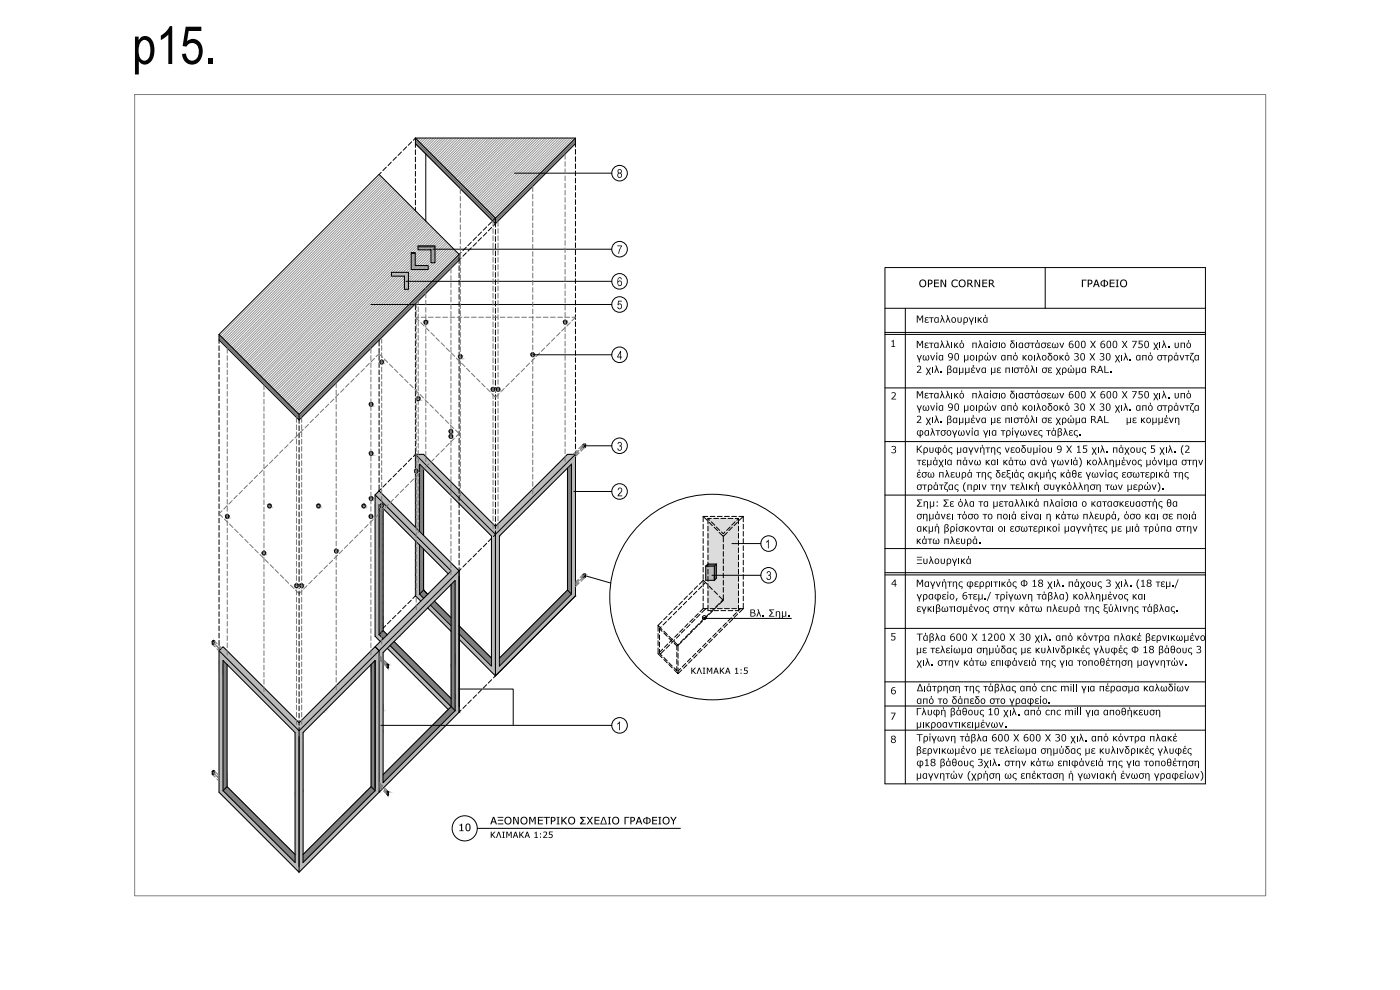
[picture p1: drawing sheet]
<svg xmlns="http://www.w3.org/2000/svg" width="297mm" height="210mm" viewBox="0 0 297 210" stroke-linecap="round" stroke-linejoin="round" font-family="sans-serif">
<g fill="#808080" stroke="#808080" stroke-width=".21">
<path d="M48.1 109.2h.2z"/>
<path d="M48.2 109.2h.1z"/>
<path d="M48 109.2h.4z"/>
<path d="M48.1 109.2h.3z"/>
<path d="M48 109.2l.5 .1z"/>
<path d="M47.9 109.3h.6z"/>
<path d="M48 109.3h.5z"/>
<path d="M47.9 109.3l.6 .1z"/>
<path d="M47.9 109.4h.6z"/>
<path d="M47.9 109.4l.6 .1z"/>
<path d="M47.9 109.5h.7z"/>
<path d="M47.9 109.5l.6 .1z"/>
<path d="M47.9 109.6h.6z"/>
<path d="M47.9 109.6l.6 .1z"/>
<path d="M47.9 109.7h.6z"/>
<path d="M47.9 109.7l.6 .1z"/>
<path d="M48 109.8h.5z"/>
<path d="M48 109.8h.4z"/>
<path d="M48 109.8h.3z"/>
<path d="M48.1 109.8h.2z"/>
<path d="M48.1 109.8h.1z"/>
<path d="M124.2 94.2l-.1 .1z"/>
<path d="M123.8 94.2l.3 .1h-.4z"/>
<path d="M123.8 94.2h.4z"/>
<path d="M124.1 94.3l.1 .5z"/>
<path d="M45.3 163.4l.2 .1h-.3z"/>
<path d="M45 163.7l.2 .1z"/>
<path d="M45 163.7h.3l-.1 .1z"/>
<path d="M45.2 163.5l.1 .2h-.3z"/>
<path d="M45.2 163.5h.3l-.2 .2z"/>
<path d="M45 164.2l.2 .2z"/>
<path d="M45 163.8l.2 .4h-.2z"/>
<path d="M45 163.8h.2v.4z"/>
<path d="M89 98.5l.9 .8h-.9z"/>
<path d="M121.2 98.5v.8h-.8z"/>
<path d="M120.4 99.3l.8 24.7h-.8z"/>
<path d="M120.4 99.3h.8v24.7z"/>
<path d="M89 125.2h.9l-.9 .8z"/>
<path d="M119.5 126l.9-.8 .8 .8z"/>
<path d="M120.4 125.2h.8v.8z"/>
<path d="M120.4 124l.8 1.2h-.8z"/>
<path d="M120.4 124h.8v1.2z"/>
<path d="M89 99.3l.9 25.9h-.9z"/>
<path d="M89 99.3h.9v25.9z"/>
<path d="M92.1 127.5l.9 .8h-1.7z"/>
<path d="M102.6 139.6h1.7v1.7z"/>
<path d="M105.9 139.6h1.7l-1.7 1.7z"/>
<path d="M119.5 126l-11.9 13.6h-1.7z"/>
<path d="M119.5 126h1.7l-13.6 13.6z"/>
<path d="M91.3 128.3l13 11.3h-1.7z"/>
<path d="M91.3 128.3h1.7l11.3 11.3z"/>
<path d="M80.4 107l.9 .9h-.9z"/>
<path d="M95.7 124l.9-.9v.9z"/>
<path d="M80.4 133.8h.9l-.9 .8z"/>
<path d="M81.3 133.8l.8 .8h-1.7z"/>
<path d="M80.4 107.9l.9 25.9h-.9z"/>
<path d="M80.4 107.9h.9v25.9z"/>
<path d="M80.4 134.7h1.8l-.9 .8z"/>
<path d="M80.4 134.6l1.8 .1z"/>
<path d="M83.6 136.1l.8 .8h-1.6z"/>
<path d="M47.3 140.1l.9 .9h-.9z"/>
<path d="M78.7 141l.9-.9v.9z"/>
<path d="M95.7 124l.9 17h-.9z"/>
<path d="M95.7 124h.9v17z"/>
<path d="M82.8 136.9l5.7 4.1h-1.7z"/>
<path d="M82.8 136.9h1.6l4.1 4.1z"/>
<path d="M94 148.2h1.7v1.7z"/>
<path d="M95.7 141l.9 7.2h-.9z"/>
<path d="M95.7 141h.9v7.2z"/>
<path d="M86.8 141l8.9 7.2h-1.7z"/>
<path d="M86.8 141h1.7l7.2 7.2z"/>
<path d="M95.7 149.9l.9 .8h-1.7z"/>
<path d="M95.7 149.9h.9v.8z"/>
<path d="M95.7 148.2l.9 1.7h-.9z"/>
<path d="M95.7 148.2h.9v1.7z"/>
<path d="M81.3 164.3h1.7l-1.7 1.7z"/>
<path d="M81.3 164.3l13.6-13.6-11.9 13.6z"/>
<path d="M94.9 150.7h1.7l-13.6 13.6z"/>
<path d="M47.3 166.9h.9l-.9 .8z"/>
<path d="M48.2 166.9l.8 .8h-1.7z"/>
<path d="M78.7 166.9l.9 .8h-1.7z"/>
<path d="M78.7 166.9h.9v.8z"/>
<path d="M78.7 141l.9 25.9h-.9z"/>
<path d="M78.7 141h.9v25.9z"/>
<path d="M47.3 141l.9 25.9h-.9z"/>
<path d="M47.3 141h.9v25.9z"/>
<path d="M60.9 181.3h1.7v1.7z"/>
<path d="M64.3 181.3h1.7l-1.7 1.7z"/>
<path d="M64.3 181.3l13.6-13.6-11.9 13.6z"/>
<path d="M77.9 167.7h1.7l-13.6 13.6z"/>
<path d="M47.3 167.7l15.3 13.6h-1.7z"/>
<path d="M47.3 167.7h1.7l13.6 13.6z"/>
<path d="M89 126l.9-.8 .8 .8z"/>
<path d="M89 126.1h1.7l-.8 .8z"/>
<path d="M89 126l1.7 .1z"/>
<path d="M104.5 82.2h.2z"/>
<path d="M104.6 82.2h.1z"/>
<path d="M104.4 82.2h.3z"/>
<path d="M104.4 82.2h.4z"/>
<path d="M104.3 82.2h.5z"/>
<path d="M104.3 82.2l.5 .1z"/>
<path d="M104.3 82.3h.5z"/>
<path d="M104.3 82.3l.6 .1z"/>
<path d="M104.3 82.4h.6z"/>
<path d="M104.3 82.4l.6 .1z"/>
<path d="M104.3 82.5h.6z"/>
<path d="M104.2 82.5h.7z"/>
<path d="M104.2 82.5l.7 .1z"/>
<path d="M104.2 82.6h.7z"/>
<path d="M104.2 82.6l.7 .1z"/>
<path d="M104.3 82.7h.6z"/>
<path d="M104.3 82.7l.6 .1z"/>
<path d="M104.3 82.8h.5z"/>
<path d="M104.3 82.8h.6z"/>
<path d="M104.4 82.8h.4z"/>
<path d="M104.4 82.8l.3 .1z"/>
<path d="M104.4 82.9h.3z"/>
<path d="M104.5 82.9h.1z"/>
<path d="M104.5 82.9h.2z"/>
<path d="M105.6 82.2h.1z"/>
<path d="M105.5 82.2h.3z"/>
<path d="M105.6 82.2h.2z"/>
<path d="M105.4 82.2h.5z"/>
<path d="M105.5 82.2h.4z"/>
<path d="M105.4 82.3h.5z"/>
<path d="M105.4 82.2l.5 .1z"/>
<path d="M105.4 82.3l.5 .1z"/>
<path d="M105.4 82.4h.6z"/>
<path d="M105.3 82.4l.7 .1z"/>
<path d="M105.3 82.5h.7z"/>
<path d="M105.3 82.5l.7 .1z"/>
<path d="M105.3 82.6h.7z"/>
<path d="M105.3 82.6l.7 .1z"/>
<path d="M105.3 82.7h.7z"/>
<path d="M105.3 82.7l.6 .1z"/>
<path d="M105.4 82.8h.5z"/>
<path d="M105.4 82.8h.4z"/>
<path d="M105.5 82.8l.3 .1z"/>
<path d="M105.5 82.8h.3z"/>
<path d="M105.5 82.9h.3z"/>
<path d="M105.5 82.9h.2z"/>
<path d="M105.6 82.9h.1z"/>
<path d="M90.2 68h.3z"/>
<path d="M90.3 67.9l.2 .1z"/>
<path d="M90.1 68h.5z"/>
<path d="M90.2 68h.4z"/>
<path d="M90.1 68l.5 .1z"/>
<path d="M90.1 68.1h.5z"/>
<path d="M90.1 68.1h.6z"/>
<path d="M90 68.1h.7z"/>
<path d="M90 68.2h.7z"/>
<path d="M90 68.1l.7 .1z"/>
<path d="M90 68.2l.7 .1z"/>
<path d="M90 68.3h.7z"/>
<path d="M90 68.3l.7 .1z"/>
<path d="M90 68.4h.7z"/>
<path d="M90 68.4l.7 .1z"/>
<path d="M90 68.5h.6z"/>
<path d="M90 68.5h.7z"/>
<path d="M90.1 68.5l.5 .1z"/>
<path d="M90.1 68.5h.5z"/>
<path d="M90.1 68.6h.5z"/>
<path d="M90.1 68.6h.4z"/>
<path d="M90.2 68.6h.3z"/>
<path d="M90.2 68.6l.3 .1z"/>
<path d="M90.2 68.7h.3z"/>
<path d="M90.2 68.7h.2z"/>
<path d="M90.3 68.7h.1z"/>
<path d="M119.8 67.9h.2z"/>
<path d="M119.9 67.9h.1z"/>
<path d="M119.8 67.9l.2 .1z"/>
<path d="M119.8 68h.2z"/>
<path d="M119.7 68h.3z"/>
<path d="M119.7 68h.4z"/>
<path d="M119.7 68l.5 .1z"/>
<path d="M119.6 68.1h.6z"/>
<path d="M119.5 68.2h.7z"/>
<path d="M119.6 68.1l.6 .1z"/>
<path d="M119.5 68.2h.8z"/>
<path d="M119.5 68.2l.8 .1z"/>
<path d="M119.5 68.3h.8z"/>
<path d="M119.5 68.3l.8 .1z"/>
<path d="M119.5 68.4h.8z"/>
<path d="M119.5 68.4h.7z"/>
<path d="M119.6 68.4h.6z"/>
<path d="M119.6 68.4l.6 .1z"/>
<path d="M119.6 68.5h.6z"/>
<path d="M119.6 68.5l.5 .1z"/>
<path d="M119.6 68.6h.5z"/>
<path d="M119.7 68.6h.4z"/>
<path d="M119.7 68.6h.3z"/>
<path d="M119.8 68.6l.2 .1z"/>
<path d="M119.8 68.6h.2z"/>
<path d="M119.8 68.7h.2z"/>
<path d="M97.5 75.3h.2z"/>
<path d="M97.6 75.3h.1z"/>
<path d="M97.5 75.3h.3z"/>
<path d="M97.4 75.3h.5z"/>
<path d="M97.5 75.3h.4z"/>
<path d="M97.4 75.3l.5 .1z"/>
<path d="M97.4 75.4h.5z"/>
<path d="M97.3 75.4h.6z"/>
<path d="M97.3 75.4l.7 .1z"/>
<path d="M97.3 75.5h.7z"/>
<path d="M97.3 75.5l.7 .1z"/>
<path d="M97.3 75.6h.7z"/>
<path d="M97.3 75.6l.7 .1z"/>
<path d="M97.3 75.7h.7z"/>
<path d="M97.3 75.7l.7 .1z"/>
<path d="M97.3 75.8h.6z"/>
<path d="M97.3 75.8h.7z"/>
<path d="M97.4 75.8h.5z"/>
<path d="M97.4 75.8l.5 .1z"/>
<path d="M97.4 75.9h.5z"/>
<path d="M97.4 75.9h.4z"/>
<path d="M97.5 75.9h.3z"/>
<path d="M97.5 75.9l.2 .1z"/>
<path d="M97.6 76h.1z"/>
<path d="M112.9 74.8h.2z"/>
<path d="M113 74.8h.1z"/>
<path d="M112.9 74.9h.2z"/>
<path d="M112.9 74.8l.2 .1z"/>
<path d="M112.9 74.9h.3z"/>
<path d="M112.8 74.9h.4z"/>
<path d="M112.8 74.9l.5 .1z"/>
<path d="M112.7 75h.6z"/>
<path d="M112.7 75l.7 .1z"/>
<path d="M112.7 75.1h.7z"/>
<path d="M112.6 75.1l.8 .1z"/>
<path d="M112.6 75.2h.8z"/>
<path d="M112.6 75.2l.8 .1z"/>
<path d="M112.6 75.3h.8z"/>
<path d="M112.6 75.3h.7z"/>
<path d="M112.7 75.3h.6z"/>
<path d="M112.7 75.3l.6 .1z"/>
<path d="M112.7 75.4h.6z"/>
<path d="M112.8 75.4l.4 .1z"/>
<path d="M112.8 75.4h.5z"/>
<path d="M112.8 75.5h.4z"/>
<path d="M112.8 75.5h.3z"/>
<path d="M112.9 75.5h.2z"/>
<path d="M112.9 75.5l.2 .1z"/>
<path d="M112.9 75.6h.2z"/>
<path d="M95.6 91.1h.1z"/>
<path d="M95.5 91.1h.3z"/>
<path d="M95.6 91.1h.2z"/>
<path d="M95.5 91.1l.4 .1z"/>
<path d="M95.4 91.2h.5z"/>
<path d="M95.5 91.2h.4z"/>
<path d="M95.4 91.2l.6 .1z"/>
<path d="M95.4 91.3h.6z"/>
<path d="M95.3 91.3h.7z"/>
<path d="M95.3 91.3l.7 .1z"/>
<path d="M95.3 91.4h.7z"/>
<path d="M95.3 91.4l.7 .1z"/>
<path d="M95.3 91.5h.7z"/>
<path d="M95.3 91.5l.7 .1z"/>
<path d="M95.3 91.6h.7z"/>
<path d="M95.4 91.6l.6 .1z"/>
<path d="M95.4 91.7h.5z"/>
<path d="M95.4 91.7h.6z"/>
<path d="M95.5 91.7l.4 .1z"/>
<path d="M95.5 91.8h.3z"/>
<path d="M95.5 91.8h.4z"/>
<path d="M95.5 91.8h.2z"/>
<path d="M95.6 91.8h.1z"/>
<path d="M62.8 123.9h.2z"/>
<path d="M62.9 123.9h.1z"/>
<path d="M62.8 123.9h.3z"/>
<path d="M62.7 123.9h.4z"/>
<path d="M62.7 123.9h.5z"/>
<path d="M62.7 123.9l.5 .1z"/>
<path d="M62.6 124h.6z"/>
<path d="M62.6 124l.6 .1z"/>
<path d="M62.6 124.1h.6z"/>
<path d="M62.6 124.1l.7 .1z"/>
<path d="M62.6 124.2h.7z"/>
<path d="M62.6 124.2l.7 .1z"/>
<path d="M62.6 124.3h.7z"/>
<path d="M62.6 124.3l.6 .1z"/>
<path d="M62.6 124.4h.6z"/>
<path d="M62.6 124.4l.6 .1z"/>
<path d="M62.7 124.5h.4z"/>
<path d="M62.7 124.5h.5z"/>
<path d="M62.8 124.5h.2z"/>
<path d="M62.8 124.5h.3z"/>
<path d="M62.8 124.5l.2 .1z"/>
<path d="M62.9 124.6h.1z"/>
<path d="M80.9 76.4h.1z"/>
<path d="M80.9 76.4h.2z"/>
<path d="M80.8 76.4h.3z"/>
<path d="M80.8 76.4l.4 .1z"/>
<path d="M80.7 76.5h.5z"/>
<path d="M80.7 76.5l.6 .1z"/>
<path d="M80.6 76.6h.7z"/>
<path d="M80.7 76.6h.6z"/>
<path d="M80.6 76.6l.7 .1z"/>
<path d="M80.6 76.7h.7z"/>
<path d="M80.6 76.7l.7 .1z"/>
<path d="M80.6 76.8h.7z"/>
<path d="M80.6 76.8l.7 .1z"/>
<path d="M80.6 76.9h.7z"/>
<path d="M80.6 76.9l.7 .1z"/>
<path d="M80.6 77h.6z"/>
<path d="M80.6 77h.7z"/>
<path d="M80.7 77h.5z"/>
<path d="M80.7 77l.4 .1z"/>
<path d="M80.8 77.1h.3z"/>
<path d="M80.8 77.1h.2z"/>
<path d="M63.9 123.9h.2z"/>
<path d="M64 123.9h.1z"/>
<path d="M63.9 123.9h.3z"/>
<path d="M63.8 123.9h.4z"/>
<path d="M63.7 123.9h.5z"/>
<path d="M63.7 123.9l.6 .1z"/>
<path d="M63.7 124h.6z"/>
<path d="M63.7 124l.6 .1z"/>
<path d="M63.7 124.1h.6z"/>
<path d="M63.7 124.1l.6 .1z"/>
<path d="M63.6 124.2h.7z"/>
<path d="M63.6 124.2l.7 .1z"/>
<path d="M63.6 124.3h.7z"/>
<path d="M63.7 124.3l.6 .1z"/>
<path d="M63.7 124.4h.6z"/>
<path d="M63.7 124.4l.5 .1z"/>
<path d="M63.7 124.5h.5z"/>
<path d="M63.8 124.5h.4z"/>
<path d="M63.8 124.5h.3z"/>
<path d="M63.9 124.5l.1 .1z"/>
<path d="M63.9 124.5h.2z"/>
<path d="M63.9 124.6h.1z"/>
<path d="M95.6 92.2h.1z"/>
<path d="M95.5 92.2h.3z"/>
<path d="M95.6 92.2h.2z"/>
<path d="M95.5 92.2h.4z"/>
<path d="M95.4 92.3h.5z"/>
<path d="M95.5 92.2l.4 .1z"/>
<path d="M95.4 92.3h.6z"/>
<path d="M95.4 92.3l.6 .1z"/>
<path d="M95.3 92.4h.7z"/>
<path d="M95.3 92.4l.7 .1z"/>
<path d="M95.3 92.5h.7z"/>
<path d="M95.3 92.5l.7 .1z"/>
<path d="M95.3 92.6h.7z"/>
<path d="M95.3 92.6l.7 .1z"/>
<path d="M95.3 92.7h.7z"/>
<path d="M95.4 92.7h.5z"/>
<path d="M95.4 92.7h.6z"/>
<path d="M95.4 92.7l.5 .1z"/>
<path d="M95.4 92.8h.5z"/>
<path d="M95.5 92.8h.4z"/>
<path d="M95.5 92.8l.3 .1z"/>
<path d="M95.5 92.9h.3z"/>
<path d="M95.5 92.9h.2z"/>
<path d="M95.6 92.9h.1z"/>
<path d="M78.6 109.2h.2z"/>
<path d="M78.5 109.2h.4z"/>
<path d="M78.6 109.2h.3z"/>
<path d="M78.5 109.2l.4 .1z"/>
<path d="M78.4 109.3h.6z"/>
<path d="M78.4 109.3l.6 .1z"/>
<path d="M78.3 109.4h.7z"/>
<path d="M78.3 109.4l.7 .1z"/>
<path d="M78.3 109.5h.7z"/>
<path d="M78.3 109.5h.8z"/>
<path d="M78.3 109.5l.7 .1z"/>
<path d="M78.3 109.6h.7z"/>
<path d="M78.3 109.6l.7 .1z"/>
<path d="M78.3 109.7h.7z"/>
<path d="M78.4 109.7h.6z"/>
<path d="M78.4 109.7l.5 .1z"/>
<path d="M78.4 109.8h.5z"/>
<path d="M78.5 109.8h.4z"/>
<path d="M78.5 109.8h.3z"/>
<path d="M78.6 109.8h.2z"/>
<path d="M78.6 109.8h.1z"/>
<path d="M55.9 116.9h.2z"/>
<path d="M56 116.9h.1z"/>
<path d="M55.9 116.9l.2 .1z"/>
<path d="M55.8 117h.3z"/>
<path d="M55.9 117h.2z"/>
<path d="M55.8 117h.4z"/>
<path d="M55.7 117h.5z"/>
<path d="M55.7 117h.6z"/>
<path d="M55.7 117l.6 .1z"/>
<path d="M55.7 117.1h.6z"/>
<path d="M55.7 117.1l.6 .1z"/>
<path d="M55.7 117.2h.6z"/>
<path d="M55.6 117.2l.7 .1z"/>
<path d="M55.6 117.3h.7z"/>
<path d="M55.6 117.3l.7 .1z"/>
<path d="M55.7 117.4h.6z"/>
<path d="M55.7 117.4l.6 .1z"/>
<path d="M55.7 117.5h.6z"/>
<path d="M55.7 117.5h.5z"/>
<path d="M55.7 117.5l.5 .1z"/>
<path d="M55.8 117.6h.4z"/>
<path d="M55.8 117.6h.3z"/>
<path d="M55.9 117.6h.1z"/>
<path d="M55.9 117.6h.2z"/>
<path d="M88.7 84.2h.1z"/>
<path d="M88.6 84.2h.2z"/>
<path d="M88.6 84.2h.3z"/>
<path d="M88.6 84.2l.4 .1z"/>
<path d="M88.5 84.3h.5z"/>
<path d="M88.4 84.3h.6z"/>
<path d="M88.4 84.3l.7 .1z"/>
<path d="M88.4 84.4h.7z"/>
<path d="M88.4 84.4l.7 .1z"/>
<path d="M88.4 84.5h.7z"/>
<path d="M88.4 84.5l.7 .1z"/>
<path d="M88.4 84.6h.7z"/>
<path d="M88.4 84.6l.7 .1z"/>
<path d="M88.4 84.7h.7z"/>
<path d="M88.4 84.7h.6z"/>
<path d="M88.5 84.7l.5 .1z"/>
<path d="M88.5 84.8h.5z"/>
<path d="M88.5 84.8h.4z"/>
<path d="M88.5 84.8l.4 .1z"/>
<path d="M88.6 84.9h.3z"/>
<path d="M88.6 84.9h.2z"/>
<path d="M71.2 116.5h.2z"/>
<path d="M71.3 116.5h.1z"/>
<path d="M71.2 116.5h.3z"/>
<path d="M71.1 116.6h.5z"/>
<path d="M71.2 116.5l.4 .1z"/>
<path d="M71.1 116.6l.6 .1z"/>
<path d="M71 116.7h.7z"/>
<path d="M71 116.7l.7 .1z"/>
<path d="M71 116.8h.7z"/>
<path d="M71 116.8l.7 .1z"/>
<path d="M71 116.9h.7z"/>
<path d="M71 116.9l.7 .1z"/>
<path d="M71 117h.7z"/>
<path d="M71 117h.6z"/>
<path d="M71 117l.6 .1z"/>
<path d="M71.1 117.1h.5z"/>
<path d="M71.1 117.1l.4 .1z"/>
<path d="M71.2 117.2h.3z"/>
<path d="M71.2 117.2h.2z"/>
<path d="M71.3 117.2h.1z"/>
<path d="M77.1 106.9h.1z"/>
<path d="M77.1 106.9l.2 .1z"/>
<path d="M77 107h.3z"/>
<path d="M77.1 107h.2z"/>
<path d="M77 107h.4z"/>
<path d="M77 107l.4 .1z"/>
<path d="M76.9 107.1h.6z"/>
<path d="M76.9 107.1l.6 .1z"/>
<path d="M76.8 107.2h.7z"/>
<path d="M76.8 107.2l.7 .1z"/>
<path d="M76.8 107.3h.7z"/>
<path d="M76.8 107.3l.7 .1z"/>
<path d="M76.8 107.4h.7z"/>
<path d="M76.9 107.4l.6 .1z"/>
<path d="M76.9 107.4h.6z"/>
<path d="M76.9 107.5h.6z"/>
<path d="M76.9 107.5l.5 .1z"/>
<path d="M76.9 107.6h.5z"/>
<path d="M77 107.6h.4z"/>
<path d="M77 107.6h.3z"/>
<path d="M77 107.6h.2z"/>
<path d="M77.1 107.6h.1z"/>
<path d="M78.6 105.4h.2z"/>
<path d="M78.7 105.4h.1z"/>
<path d="M78.6 105.4h.3z"/>
<path d="M78.5 105.4h.4z"/>
<path d="M78.4 105.5h.6z"/>
<path d="M78.5 105.4l.5 .1z"/>
<path d="M78.4 105.5l.7 .1z"/>
<path d="M78.4 105.6h.7z"/>
<path d="M78.4 105.6l.7 .1z"/>
<path d="M78.3 105.7h.8z"/>
<path d="M78.3 105.7l.8 .1z"/>
<path d="M78.3 105.8h.8z"/>
<path d="M78.4 105.8l.7 .1z"/>
<path d="M78.4 105.9h.6z"/>
<path d="M78.4 105.9h.7z"/>
<path d="M78.5 105.9l.4 .1z"/>
<path d="M78.5 105.9h.5z"/>
<path d="M78.5 106h.4z"/>
<path d="M78.6 106h.3z"/>
<path d="M78.6 106l.2 .1z"/>
<path d="M78.6 106.1h.2z"/>
<path d="M57.1 106.9h.2z"/>
<path d="M57.1 106.9l.2 .1z"/>
<path d="M57 107h.4z"/>
<path d="M56.9 107h.5z"/>
<path d="M56.9 107l.5 .1z"/>
<path d="M56.9 107.1h.5z"/>
<path d="M56.9 107.1h.6z"/>
<path d="M56.8 107.1h.7z"/>
<path d="M56.8 107.1l.7 .1z"/>
<path d="M56.8 107.2h.7z"/>
<path d="M56.8 107.2l.7 .1z"/>
<path d="M56.8 107.3h.7z"/>
<path d="M56.8 107.3l.7 .1z"/>
<path d="M56.8 107.4h.7z"/>
<path d="M56.8 107.4l.7 .1z"/>
<path d="M56.9 107.5h.5z"/>
<path d="M56.9 107.5h.6z"/>
<path d="M56.9 107.5l.5 .1z"/>
<path d="M56.9 107.6h.5z"/>
<path d="M57 107.6h.4z"/>
<path d="M57 107.6h.3z"/>
<path d="M57.1 107.6h.1z"/>
<path d="M57.1 107.6h.2z"/>
<path d="M78.6 85.4h.2z"/>
<path d="M78.6 85.4h.3z"/>
<path d="M78.5 85.4h.4z"/>
<path d="M78.5 85.4l.4 .1z"/>
<path d="M78.5 85.5h.5z"/>
<path d="M78.4 85.5h.6z"/>
<path d="M78.4 85.5l.6 .1z"/>
<path d="M78.4 85.6h.7z"/>
<path d="M78.4 85.6l.7 .1z"/>
<path d="M78.3 85.7h.8z"/>
<path d="M78.3 85.7l.8 .1z"/>
<path d="M78.3 85.8h.8z"/>
<path d="M78.4 85.8h.7z"/>
<path d="M78.4 85.8l.6 .1z"/>
<path d="M78.4 85.9h.6z"/>
<path d="M78.4 85.9l.6 .1z"/>
<path d="M78.4 86h.6z"/>
<path d="M78.4 86h.5z"/>
<path d="M78.5 86h.4z"/>
<path d="M78.5 86l.4 .1z"/>
<path d="M78.6 86.1h.3z"/>
<path d="M78.6 86.1h.2z"/>
<path d="M67.5 106.9h.1z"/>
<path d="M67.5 106.9h.2z"/>
<path d="M67.4 107h.3z"/>
<path d="M67.5 106.9l.2 .1z"/>
<path d="M67.4 107h.4z"/>
<path d="M67.3 107h.5z"/>
<path d="M67.3 107.1h.5z"/>
<path d="M67.3 107l.5 .1z"/>
<path d="M67.3 107.1h.6z"/>
<path d="M67.3 107.1l.6 .1z"/>
<path d="M67.2 107.2h.7z"/>
<path d="M67.2 107.2l.7 .1z"/>
<path d="M67.2 107.3h.7z"/>
<path d="M67.2 107.3l.7 .1z"/>
<path d="M67.2 107.4h.7z"/>
<path d="M67.3 107.4l.5 .1z"/>
<path d="M67.3 107.4h.6z"/>
<path d="M67.3 107.5h.5z"/>
<path d="M67.3 107.5l.5 .1z"/>
<path d="M67.3 107.6h.5z"/>
<path d="M67.4 107.6h.3z"/>
<path d="M67.4 107.6h.4z"/>
<path d="M67.4 107.6h.2z"/>
<path d="M67.5 107.6h.1z"/>
<path d="M78.6 95.8h.2z"/>
<path d="M78.6 95.8h.3z"/>
<path d="M78.5 95.8h.4z"/>
<path d="M78.5 95.8l.4 .1z"/>
<path d="M78.5 95.9h.5z"/>
<path d="M78.4 95.9h.6z"/>
<path d="M78.4 96h.6z"/>
<path d="M78.4 95.9l.6 .1z"/>
<path d="M78.4 96h.7z"/>
<path d="M78.3 96h.8z"/>
<path d="M78.3 96l.8 .1z"/>
<path d="M78.3 96.1h.8z"/>
<path d="M78.3 96.1l.8 .1z"/>
<path d="M78.3 96.2h.8z"/>
<path d="M78.3 96.2l.8 .1z"/>
<path d="M78.4 96.3h.7z"/>
<path d="M78.4 96.3h.6z"/>
<path d="M78.4 96.3l.6 .1z"/>
<path d="M78.4 96.4h.5z"/>
<path d="M78.4 96.4h.6z"/>
<path d="M78.5 96.4h.4z"/>
<path d="M78.5 96.4l.4 .1z"/>
<path d="M78.6 96.5h.3z"/>
<path d="M78.6 96.5h.2z"/>
</g>
<g fill="#bababa" stroke="#bababa" stroke-width=".21">
<path d="M47.9 109.7l.1 .1z"/>
<path d="M47.9 109.8h.1z"/>
<path d="M48.4 109.8h.1z"/>
<path d="M48.3 109.8h.2z"/>
<path d="M47.9 109.8h.2z"/>
<path d="M48.2 109.8h.3z"/>
<path d="M48 109.8h.2z"/>
<path d="M48 109.8l.5 .1z"/>
<path d="M48 109.9h.4z"/>
<path d="M48 109.9h.5z"/>
<path d="M48 109.9l.3 .1z"/>
<path d="M48.1 110h.1z"/>
<path d="M48.1 110h.2z"/>
<path d="M123.7 94.3l.4 .4h-.4z"/>
<path d="M123.7 94.3h.4v.4z"/>
<path d="M123.7 94.7l.4 .2h-.4z"/>
<path d="M123.7 94.7h.4v.2z"/>
<path d="M88.1 96.4l2.1 2.1h-2.1z"/>
<path d="M96.2 105.6h1.2v1.2z"/>
<path d="M97.4 105.6l1.2 1.2h-1.2z"/>
<path d="M89 98.5l8.4 7.1h-1.2z"/>
<path d="M89 98.5h1.2l7.2 7.1z"/>
<path d="M88.1 111.8h.9v.9z"/>
<path d="M88.1 98.5l.9 13.3h-.9z"/>
<path d="M88.1 98.5h.9v13.3z"/>
<path d="M97.4 106.8l7.7 6.6h-1.2z"/>
<path d="M97.4 106.8h1.2l6.5 6.6z"/>
<path d="M103.9 113.4l1.2 .3h-.8z"/>
<path d="M103.9 113.4h1.2v.3z"/>
<path d="M104.3 113.7l.8 .8h-.8z"/>
<path d="M104.3 113.7h.8v.8z"/>
<path d="M88.1 114.8l.9 .8h-.9z"/>
<path d="M88.1 115.6l.9 10.4h-.9z"/>
<path d="M88.1 115.6h.9v10.4z"/>
<path d="M88.1 126l1.3 .4h-1.3z"/>
<path d="M88.1 126h.9l.4 .4z"/>
<path d="M88.7 126.9h1.2l-.6 .6z"/>
<path d="M88.1 126.4l1.8 .5h-1.2z"/>
<path d="M88.1 126.4h1.3l.5 .5z"/>
<path d="M91.3 128.3l.6 .6h-1.2z"/>
<path d="M104.3 114.5l.8 17.2h-.8z"/>
<path d="M104.3 114.5h.8v17.2z"/>
<path d="M90.7 128.9l4 2.8h-1.2z"/>
<path d="M90.7 128.9h1.2l2.8 2.8z"/>
<path d="M94.5 132.7h1.2v1.2z"/>
<path d="M93.5 131.7l2.2 1h-1.2z"/>
<path d="M93.5 131.7h1.2l1 1z"/>
<path d="M97.4 134.4l1.2 1.2h-1.2z"/>
<path d="M103.1 141.3h2v2.1z"/>
<path d="M104.3 131.7l.8 9.6h-.8z"/>
<path d="M104.3 131.7h.8v9.6z"/>
<path d="M97.4 135.6l6.9 5.7h-1.2z"/>
<path d="M97.4 135.6h1.2l5.7 5.7z"/>
<path d="M80.4 104.1l.9 .9h-1.7z"/>
<path d="M79.6 105l2 2h-2z"/>
<path d="M94.5 121.1h1.2l-.6 .6z"/>
<path d="M97.4 121.1v.6h-.6z"/>
<path d="M79.6 105l17.8 16.1h-1.7z"/>
<path d="M79.6 105h1.7l16.1 16.1z"/>
<path d="M80.4 107l15.3 14.1h-1.2z"/>
<path d="M80.4 107h1.2l14.1 14.1z"/>
<path d="M95.1 121.7l.6-.6 1.1 .6z"/>
<path d="M95.7 121.1h1.7l-.6 .6z"/>
<path d="M95.3 123.1l1.5-1.4 .6 1.4z"/>
<path d="M96.8 121.7h.6v1.4z"/>
<path d="M95.1 121.7l.2 1.4h-1.7z"/>
<path d="M95.1 121.7h1.7l-1.5 1.4z"/>
<path d="M95.3 123.1l-10.2 11.5h-1.2z"/>
<path d="M95.3 123.1h1.3l-11.5 11.5z"/>
<path d="M93.6 123.1l-9.7 11.5h-1.7z"/>
<path d="M93.6 123.1h1.7l-11.4 11.5z"/>
<path d="M79.6 107l.8 27.6h-.8z"/>
<path d="M79.6 107h.8v27.6z"/>
<path d="M83.9 134.6l.8 .3h-1.2z"/>
<path d="M83.9 134.6h1.2l-.4 .3z"/>
<path d="M82.2 134.6l1.3 .3h-1.7z"/>
<path d="M82.2 134.6h1.7l-.4 .3z"/>
<path d="M79.6 134.6l1.2 .3h-1.2z"/>
<path d="M79.6 134.6h.8l.4 .3z"/>
<path d="M80.1 135.5h1.2l-.6 .6z"/>
<path d="M81.8 134.9l1.2 .6h-1.7z"/>
<path d="M81.8 134.9h1.7l-.5 .6z"/>
<path d="M79.6 134.9l1.7 .6h-1.2z"/>
<path d="M79.6 134.9h1.2l.5 .6z"/>
<path d="M80.7 136.1l.6-.6 1.1 .6z"/>
<path d="M81.3 135.5h1.7l-.6 .6z"/>
<path d="M82.5 137.2l.3-.3 .2 .3z"/>
<path d="M81.5 136.9l2-2-.7 2z"/>
<path d="M83.5 134.9h1.2l-1.9 2z"/>
<path d="M47.3 137.2l.4 .3h-.7z"/>
<path d="M79.6 137.2l.3 .3h-.7z"/>
<path d="M81.5 136.9l1 .3h-1.2z"/>
<path d="M81.5 136.9h1.3l-.3 .3z"/>
<path d="M80.7 136.1l.6 1.1h-1.7z"/>
<path d="M80.7 136.1h1.7l-1.1 1.1z"/>
<path d="M79.9 137.5h1l-.5 .5z"/>
<path d="M82.5 137.2l.8 .3h-1.1z"/>
<path d="M82.5 137.2h.5l.3 .3z"/>
<path d="M81.3 137.2l.9 .3h-1.3z"/>
<path d="M81.3 137.2h1.2l-.3 .3z"/>
<path d="M79.6 137.2l1.3 .3h-1z"/>
<path d="M79.6 137.2h1.7l-.4 .3z"/>
<path d="M46.5 138l.4 .4h-.4z"/>
<path d="M80.4 138v.4h-.3z"/>
<path d="M82.2 137.5l1.7 .5h-1.2z"/>
<path d="M82.2 137.5h1.1l.6 .5z"/>
<path d="M80.9 137.5l.7 .5h-1.2z"/>
<path d="M80.9 137.5h1.3l-.6 .5z"/>
<path d="M78.7 138l.5-.5 1.2 .5z"/>
<path d="M79.2 137.5h.7l.5 .5z"/>
<path d="M46.5 138l.5-.5 1.2 .5z"/>
<path d="M47 137.5h.7l.5 .5z"/>
<path d="M80.4 138l.9 .4h-.9z"/>
<path d="M80.4 138h1.2l-.3 .4z"/>
<path d="M78.7 138l1.4 .4h-1.7z"/>
<path d="M78.7 138h1.7l-.3 .4z"/>
<path d="M46.5 138l2 .4h-1.6z"/>
<path d="M46.5 138h1.7l.3 .4z"/>
<path d="M80.1 138.4l.3 1.7h-2z"/>
<path d="M80.1 138.4h.3v1.7z"/>
<path d="M76.7 140.1l1.7-1.7v1.7z"/>
<path d="M78.4 138.4h1.7l-1.7 1.7z"/>
<path d="M46.9 138.4l3.3 1.7h-1.7z"/>
<path d="M46.9 138.4h1.6l1.7 1.7z"/>
<path d="M46.5 138.4l2 1.7h-2z"/>
<path d="M46.5 138.4h.4l1.6 1.7z"/>
<path d="M94.5 149.9h1.2l-.6 .6z"/>
<path d="M82.7 138l13 11.9h-1.2z"/>
<path d="M82.7 138h1.2l11.8 11.9z"/>
<path d="M79.6 140.1l.8 9.8h-.8z"/>
<path d="M79.6 140.1h.8v9.8z"/>
<path d="M78.4 140.1l-8.6 9.8h-1.2z"/>
<path d="M78.4 140.1h1.2l-9.8 9.8z"/>
<path d="M80.4 138.4l.9 12.1h-.9z"/>
<path d="M80.4 138.4h.9v12.1z"/>
<path d="M79.6 149.9l.8 .6h-.8z"/>
<path d="M79.6 149.9h.8v.6z"/>
<path d="M68 150.5l.6-.6 .6 .6z"/>
<path d="M68.6 149.9h1.2l-.6 .6z"/>
<path d="M76.7 140.1l-8.7 10.4h-1.7z"/>
<path d="M76.7 140.1h1.7l-10.4 10.4z"/>
<path d="M48.5 140.1l12.1 10.4h-1.7z"/>
<path d="M48.5 140.1h1.7l10.4 10.4z"/>
<path d="M47.3 140.1l11.6 10.4h-1.2z"/>
<path d="M47.3 140.1h1.2l10.4 10.4z"/>
<path d="M96.6 123.1l.8 27.6h-.8z"/>
<path d="M96.6 123.1h.8v27.6z"/>
<path d="M80.4 150.5l.9 .2h-.9z"/>
<path d="M80.4 150.5h.9v.2z"/>
<path d="M79.6 150.5l.8 .2h-.8z"/>
<path d="M79.6 150.5h.8v.2z"/>
<path d="M68 150.5l1 .2h-1.3z"/>
<path d="M68 150.5h1.2l-.2 .2z"/>
<path d="M66.3 150.5l1.4 .2h-1.7z"/>
<path d="M66.3 150.5h1.7l-.3 .2z"/>
<path d="M58.9 150.5l2 .2h-1.7z"/>
<path d="M58.9 150.5h1.7l.3 .2z"/>
<path d="M57.7 150.5l1.5 .2h-1.3z"/>
<path d="M57.7 150.5h1.2l.3 .2z"/>
<path d="M96.2 151.1l.4-.4 .8 .4z"/>
<path d="M96.6 150.7h.8v.4z"/>
<path d="M67.7 150.7l.9 .4h-1.2z"/>
<path d="M67.7 150.7h1.3l-.4 .4z"/>
<path d="M66 150.7l1.4 .4h-1.7z"/>
<path d="M66 150.7h1.7l-.3 .4z"/>
<path d="M59.2 150.7l2 .4h-1.7z"/>
<path d="M59.2 150.7h1.7l.3 .4z"/>
<path d="M57.9 150.7l1.6 .4h-1.2z"/>
<path d="M57.9 150.7h1.3l.3 .4z"/>
<path d="M61.8 153.3h1.6v1.7z"/>
<path d="M63.4 153.3h1.7l-1.7 1.7z"/>
<path d="M67.4 151.1l-1.1 2.2h-1.2z"/>
<path d="M67.4 151.1h1.2l-2.3 2.2z"/>
<path d="M65.7 151.1l-.6 2.2h-1.7z"/>
<path d="M65.7 151.1h1.7l-2.3 2.2z"/>
<path d="M59.5 151.1l3.9 2.2h-1.6z"/>
<path d="M59.5 151.1h1.7l2.2 2.2z"/>
<path d="M58.3 151.1l3.5 2.2h-1.2z"/>
<path d="M58.3 151.1h1.2l2.3 2.2z"/>
<path d="M65.1 153.3l-.5 1.7h-1.2z"/>
<path d="M65.1 153.3h1.2l-1.7 1.7z"/>
<path d="M60.6 153.3l2.8 1.7h-1.1z"/>
<path d="M60.6 153.3h1.2l1.6 1.7z"/>
<path d="M96.2 151.1l-3.1 4.3h-1.2z"/>
<path d="M96.2 151.1h1.2l-4.3 4.3z"/>
<path d="M80.4 150.7l.9 4.7h-.9z"/>
<path d="M80.4 150.7h.9v4.7z"/>
<path d="M79.6 150.7l.8 4.7h-.8z"/>
<path d="M79.6 150.7h.8v4.7z"/>
<path d="M63.4 155l.9 .4h-.9z"/>
<path d="M63.4 155h1.2l-.3 .4z"/>
<path d="M62.3 155l1.1 .4h-.8z"/>
<path d="M62.3 155h1.1v.4z"/>
<path d="M91.9 155.4l-9.4 10.6h-1.2z"/>
<path d="M91.9 155.4h1.2l-10.6 10.6z"/>
<path d="M80.4 155.4l.9 10.6h-.9z"/>
<path d="M80.4 155.4h.9v10.6z"/>
<path d="M79.6 155.4l.8 10.6h-.8z"/>
<path d="M79.6 155.4h.8v10.6z"/>
<path d="M80.4 167.7h.4l-.4 .4z"/>
<path d="M80.4 166l.4 1.7h-.4z"/>
<path d="M80.4 166h2.1l-1.7 1.7z"/>
<path d="M79.6 166l.8 1.7h-.8z"/>
<path d="M79.6 166h.8v1.7z"/>
<path d="M46.5 140.1l.8 27.6h-.8z"/>
<path d="M46.5 140.1h.8v27.6z"/>
<path d="M79.6 167.7l.8 .4h-1.2z"/>
<path d="M79.6 167.7h.8v.4z"/>
<path d="M63.4 155.4l.9 12.7h-.9z"/>
<path d="M63.4 155.4h.9v12.7z"/>
<path d="M62.6 155.4l.8 12.7h-.8z"/>
<path d="M62.6 155.4h.8v12.7z"/>
<path d="M46.5 167.7l1.2 .4h-1.2z"/>
<path d="M46.5 167.7h.8l.4 .4z"/>
<path d="M61.4 183h2v2z"/>
<path d="M63.4 183h2.1l-2.1 2z"/>
<path d="M64.3 183l14.9-14.9-13.7 14.9z"/>
<path d="M79.2 168.1h1.2l-14.9 14.9z"/>
<path d="M63.4 168.1l.9 14.9h-.9z"/>
<path d="M63.4 168.1h.9v14.9z"/>
<path d="M62.6 168.1l.8 14.9h-.8z"/>
<path d="M62.6 168.1h.8v14.9z"/>
<path d="M46.5 168.1l16.1 14.9h-1.2z"/>
<path d="M46.5 168.1h1.2l14.9 14.9z"/>
<path d="M122.1 96.4v2.1h-2.1z"/>
<path d="M120.4 96.4l-.4 2.1h-1.6z"/>
<path d="M120.4 96.4h1.7l-2.1 2.1z"/>
<path d="M88.1 96.4l3.8 2.1h-1.7z"/>
<path d="M88.1 96.4h1.8l2 2.1z"/>
<path d="M103.4 111.7h1.7v1.7z"/>
<path d="M105.1 111.7h1.7l-1.7 1.7z"/>
<path d="M106.8 111.7l13.2-13.2-12 13.2z"/>
<path d="M120 98.5h1.2l-13.2 13.2z"/>
<path d="M105.1 111.7l13.3-13.2-11.6 13.2z"/>
<path d="M118.4 98.5h1.6l-13.2 13.2z"/>
<path d="M90.2 98.5l14.9 13.2h-1.7z"/>
<path d="M90.2 98.5h1.7l13.2 13.2z"/>
<path d="M106.8 111.7l-.5 1.7h-1.2z"/>
<path d="M106.8 111.7h1.2l-1.7 1.7z"/>
<path d="M105.1 113.4l.8 .3h-.8z"/>
<path d="M105.1 113.4h1.2l-.4 .3z"/>
<path d="M121.2 98.5l.9 25.5h-.9z"/>
<path d="M121.2 98.5h.9v25.5z"/>
<path d="M105.1 113.7l.8 10.3h-.8z"/>
<path d="M105.1 113.7h.8v10.3z"/>
<path d="M121.2 124l.9 2h-.9z"/>
<path d="M121.2 124h.9v2z"/>
<path d="M121.2 126l.9 .4h-1.2z"/>
<path d="M121.2 126h.9v.4z"/>
<path d="M105.9 141.3l15-14.9-13.7 14.9z"/>
<path d="M120.9 126.4h1.2l-14.9 14.9z"/>
<path d="M105.1 124l.8 17.3h-.8z"/>
<path d="M105.1 124h.8v17.3z"/>
<path d="M105.1 142.1h1.2l-1.2 1.3z"/>
<path d="M105.1 141.3l1.2 .8h-1.2z"/>
<path d="M105.1 141.3h2.1l-.9 .8z"/>
<path d="M83 57.8l3.6 .8h-3.6z"/>
<path d="M83 57.8h3.6v.8z"/>
<path d="M85.8 58.6l.8 2.8h-.8z"/>
<path d="M85.8 58.6h.8v2.8z"/>
</g>
<g fill="#dbdbdb" stroke="#dbdbdb" stroke-width=".21">
<path d="M150.2 110l6.5 19.1h-6.5z"/>
<path d="M150.2 110h6.5v19.1z"/>
</g>
<g fill="#000">
<path d="M36 5.5h.5v8.1h-.8v-6.3l-1.6 1.2v-.9a4.5 4.5 0 0 0 1.9-2.1zM39.4 5.7h3.3v.9h-2.7l-.3 2.1a2.02 2.02 0 0 1 2.2-.2 2.02 2.02 0 0 1 1.1 1.9 2.51 2.51 0 0 1-3 3.2l-.9-.8-.4-.9-.1-.5h.8a1.37 1.37 0 0 0 1.4 1.5 1.37 1.37 0 0 0 1.4-1.6 1.59 1.59 0 0 0-.3-1.6 1.59 1.59 0 0 0-1.6-.5l-.7 .7-.9-.1zM44.2 12.5h.9v1.1h-.9zM131 52.1h1l-.7 1.7h-.1l.1-.5 .5-1.1h-.8zM131.1 63.8h.8v.2h-.6l-.1 .5a.54 .54 0 0 1 .8 .6 .54 .54 0 0 1-1 .2v-.2h.1l.1 .3a.39 .39 0 0 0 .6-.1 .39 .39 0 0 0-.1-.6 .39 .39 0 0 0-.5 .1l-.2-.1zM131.2 103.6a.56 .56 0 0 1 .8 .2 .56 .56 0 0 1-.3 .8l-.4 .5h.7v.2h-1l.3-.5a.77 .77 0 0 0 .3-1.2l-.3 .1-.1 .3h-.1zM131.4 153h.1v1.9h-.2v-1.4l-.3 .2v-.2z"/>
<path d="M28.6 7.8h.8v.8a1.64 1.64 0 0 1 1.7-.9 1.64 1.64 0 0 1 1.4 1.3 3.8 3.8 0 0 1-1.2 4.6 1.47 1.47 0 0 1-1.9-.6v2.8h-.8zM30 8.8a3.3 3.3 0 0 0 .2 3.9 1.17 1.17 0 0 0 1.6-1.1 2.69 2.69 0 0 0-.9-3.1h-.5z"/>
<path d="M131.1 36a.46 .46 0 0 1 .7 0 .46 .46 0 0 1-.1 .7 .55 .55 0 0 1 .2 .8 .55 .55 0 0 1-.9 0 .55 .55 0 0 1 .2-.8l-.2-.2zM131.2 36.3a.3 .3 0 0 0 .6 0 .3 .3 0 0 0-.6 0zM131.1 37.2a.4 .4 0 0 0 .8 0 .4 .4 0 0 0-.8 0z"/>
<path d="M131.2 58.9l.4-.1 .3 .5-.3-.3h-.3l-.2 .7a.51 .51 0 0 1 .7 0 .51 .51 0 0 1 0 .7 .51 .51 0 0 1-.7 .1l-.1-1zM131.2 59.8a.37 .37 0 0 0 0 .6 .37 .37 0 0 0 .6-.1l-.1-.5-.2-.1z"/>
</g>
<path d="M88.1 29.4l17 17 17-17M88.1 29.7l17 17 17-17M88.1 30.1l17 17M88.1 30.5l17 16.9M122.1 30.1l-17 17M97.4 54.1l-34 33.9-16.9-16.9M97.4 54.5l-34 33.9-16.9-17M97.4 54.8l-34 34-16.9-17" fill="none" stroke="#545454" stroke-width=".21"/>
<g fill="none" stroke="#000" stroke-width=".21">
<path d="M80.9 36.6l-.5 .4M81.9 35.5l-.7 .7M83 34.4l-.7 .7M84.1 33.3l-.7 .7M85.2 32.2l-.8 .8M86.3 31.1l-.8 .8M87.3 30.1l-.7 .7M88.1 29.3l17 17 17-17M88.1 29.3h34v1.2M88.1 29.3v1.2l17 16.9M88.1 29.3l-.4 .4M88.1 30.5v.8"/>
<path d="M88.1 31.8v1M88.1 33.3v1M88.1 34.8v1M88.1 36.4v1M88.1 37.9v1M88.1 39.4v1M109.1 36.7h20.7M122.1 30.5l-17 16.9M122.1 30.5v.7M122.1 31.7v1M122.1 33.2v1M122.1 34.7v1.1"/>
<path d="M122.1 36.3v1M122.1 37.8v1M122.1 39.3v1M83 57.8h3.6v3.6h-.8v-2.8h-2.8zM86.1 59.7h43.7M87.2 53.6h.9v2.7h2.7v.9h-3.6zM87.2 53.8h.9M88.1 40.9v1M88.1 42.4v1.1M88.1 44v.7M88.7 52.1h3.6v3.6h-.9v-2.7h-2.7zM88.7 52.4h3.6"/>
<path d="M91.9 52.9h37.9M97.4 56.4v1M97.4 57.9v1M97.4 59.4v1M97.8 53.5l-.4 .5v1.2l-34 33.9-16.9-17M97.8 54.7l-.4 .5v.7M98.9 53.6l-.7 .7M98.9 52.4l-.7 .8M100 52.6l-.7 .7M100 51.4l-.7 .7M101.1 50.3l-.7 .7M101.1 51.5l-.7 .7"/>
<path d="M102.1 50.4l-.7 .7M102.1 49.2l-.7 .7M103.2 48.1l-.7 .7M103.2 49.4l-.7 .7M104.3 48.2l-.7 .8M104.3 47.1l-.7 .7M104.7 46.7l.4-.4v1.9M105.1 48.7v1M105.1 50.2v1M105.1 51.7v1M105.1 53.2v1.1M105.1 54.8v1"/>
<path d="M105.1 56.3v1M105.1 57.8v1M105.1 59.3v1.1M105.1 47.4l-.4 .5M122.1 40.8v1.1M122.1 42.4v1M122.1 43.9v1M122.1 45.4v1M122.1 46.9v1.1M122.1 48.5v1M122.1 50v1M122.1 51.5v1"/>
<path d="M122.1 53v1M122.1 54.6v1M122.1 56.1v1M122.1 57.6v1M122.1 59.1v1M46.5 70.9l33.9-33.9 17 17-34 33.9zM46.5 70.9v1.9M46.5 73.4v1M46.5 74.9v1M46.5 76.4v1M46.5 77.9v1M46.5 79.4v1.1"/>
<path d="M78.7 64.6h51.1M80.4 72.1v1.3M80.4 73.9v1M80.4 75.4v1M80.4 77v1M80.4 78.5v1M80.4 80v1M88.1 64.4v1.3M88.1 66.2v1M88.1 67.7v1M88.1 69.2v1.1M88.1 70.8v1"/>
<path d="M88.1 72.3v1M88.1 73.8v1M88.1 75.3v1.1M88.1 76.9v1M88.1 78.4v1M88.1 79.9v1M97.4 60.9v1.1M97.4 62.5v1M97.4 64v1M97.4 65.5v1M97.4 67v1.1M97.4 68.6v1"/>
<path d="M97.4 70.1v1M97.4 71.6v1M97.4 73.1v1.1M97.4 74.7v1M97.4 76.2v1M97.4 77.7v1M97.4 79.2v1.1M105.1 60.9v1M105.1 62.4v1M105.1 63.9v1M105.1 65.4v1.1M105.1 67v1"/>
<path d="M105.1 68.5v1M105.1 70v1M105.1 71.5v1M105.1 73.1v1M105.1 74.6v1M105.1 76.1v1M105.1 77.6v1M105.1 79.2v1M122.1 60.7v1M122.1 62.2v1M122.1 63.7v1M122.1 65.2v1"/>
<path d="M122.1 66.7v1.1M122.1 68.3v1M122.1 69.8v1M122.1 71.3v1M122.1 72.8v1.1M122.1 74.4v1M122.1 75.9v1M122.1 77.4v1M122.1 78.9v1.1M46.5 81v1M46.5 82.5v1M46.5 84v1"/>
<path d="M46.5 85.5v1.1M46.5 87.1v1M46.5 88.6v1M46.5 90.1v1M46.5 91.6v1.1M46.5 93.2v1M46.5 94.7v1M46.5 96.2v1M46.5 97.7v1.1M46.5 99.3v1M63.4 87.9v1.2M80.4 81.5v1"/>
<path d="M80.4 83v1.1M80.4 84.6v1M80.4 86.1v1M80.4 87.6v1M80.4 89.1v1.1M80.4 90.7v1M80.4 92.2v1M80.4 93.7v1M80.4 95.2v1.1M80.4 96.8v1M80.4 98.3v1M80.4 99.8v1"/>
<path d="M85.2 99.3l-.8 .8M86.3 98.3l-.8 .7M87.3 97.2l-.7 .7M88.1 96.4h1.8l15.2 15.3 15.3-15.3h1.7l-17 17zM88.1 95.1v1.3l-.4 .4M88.1 81.4v1.1M88.1 83v1M88.1 84.5v1M88.1 86v1M88.1 87.5v1.1M88.1 89v1M88.1 90.5v1.1"/>
<path d="M88.1 92.1v1M88.1 93.6v1M88.1 96.4v15.4M89.9 99.3v14.2M97.4 80.8v1M97.4 82.3v1M97.4 83.8v1M97.4 85.3v1M97.4 86.9v1M97.4 88.4v1M97.4 89.9v1M97.4 91.4v1"/>
<path d="M97.4 93v1M97.4 94.5v1M97.4 96v1M97.4 97.5v1M97.4 99v1.1M105.1 80.7v1M105.1 82.2v1M105.1 83.7v1M105.1 85.2v1.1M105.1 86.8v1M105.1 88.3v1M105.1 89.8v1"/>
<path d="M105.1 91.3v1M105.1 92.8v1M105.1 94.4v1M105.1 95.9v1M105.1 97.4v1M105.1 98.9v1M120.4 99.3v25.9l.8 .8M121.2 98.5v27.1M122.1 80.5v1M122.1 82v1M122.1 83.5v1M122.1 85v1.1"/>
<path d="M122.1 86.6v1M122.1 88.1v1M122.1 89.6v1M122.1 91.1v1M122.1 92.7v1M122.1 94.2v1M122.1 95.7v30.7M46.5 100.8v1M46.5 102.3v1M46.5 103.8v1M46.5 105.4v1M46.5 106.9v1"/>
<path d="M46.5 108.4v1M46.5 109.9v1M46.5 111.5v1M46.5 113v1M46.5 114.5v1M46.5 116v1M46.5 117.5v1.1M46.5 119.1v1M47.9 109.6a.34 .34 0 0 0 .3 .4 .34 .34 0 0 0 .3-.4M79.6 105v29.9l1.1 1.2M80.4 104.1l17 17-17 16.9-.8-.8 16.1-16.1-16.1-16.1zM80.4 101.3v1.1"/>
<path d="M80.4 102.9v1.2M80.9 103.7l-.5 .4M81.3 107.9v25.9l-.9 .8M81.9 102.6l-.7 .7M83 101.5l-.7 .7M84.1 100.4l-.7 .8M88.1 114.8v11.6l1.2 1.1M89 112.7v-14.2l15.3 15.2v27.6l-6.9-6.9M89 115.6v10.4M89.9 116.4v8.8l-.9 .8M97.4 100.6v1M97.4 102.1v1"/>
<path d="M97.4 103.6v1M97.4 105.1v1.1M97.4 106.7v1M97.4 108.2v1M97.4 109.7v1M97.4 111.2v1.1M97.4 112.8v1M97.4 114.3v1M97.4 115.8v1M97.4 117.3v1.1M97.4 118.9v1M98.9 119.5l-.7 .8"/>
<path d="M100 118.5l-.7 .7M101.1 117.4l-.7 .7M102.1 116.3l-.7 .7M103.2 115.3l-.7 .7M104.3 114.2l-.7 .7M105.1 100.4v1.1M105.1 102v1M105.1 103.5v1M105.1 105v1M105.1 106.5v1.1M105.1 108.1v1M105.1 109.6v1"/>
<path d="M105.1 111.1v1M105.1 112.6v30.8M105.1 113.4l-.4 .4M105.9 113.7l15.3-15.2v27.5l-15.3 15.3zM121.7 104.3h8.1M46.5 138l.8-.8 16.1 16.1 16.2-16.1 .8 .8-17 17zM46.5 137.4v30.7l16.9 16.9v-30M46.5 120.6v1M46.5 122.1v1M46.5 123.6v1.1M46.5 125.2v1M46.5 126.7v1"/>
<path d="M46.5 128.2v1M46.5 129.7v1.1M46.5 131.3v1M46.5 132.8v1M46.5 134.3v1M46.5 135.8v1.1M80.4 138v30.1l17-17M80.4 134.6l.9 .9M81.3 138.4l15.3-15.3v27.6l-15.3 15.3zM81.3 133.8l.9 .9M81.8 132.7l-.5 .6M82.2 137.5l12.9 13"/>
<path d="M82.9 131.6l-.7 .7M83.6 136.1l12.1 12.1M84 130.5l-.7 .8M85.1 129.5l-.7 .7M86.1 128.4l-.7 .7M87.2 127.3l-.7 .7M88.1 126.4l-.5 .5M89 126l.9 .9M89.9 125.2l.8 .9M90.7 128.9l5 5M91.3 128.3l4.4 4.4M92.1 127.5l3.6 3.6"/>
<path d="M95.1 121.7l-14.7-14.7v27.6M95.7 124v25.9l-12.9-13M97.4 120.4v30.7M97.4 132.7l6.9 6.9M97.8 120.6l-.4 .5M120.4 125.2l-14.5 14.4M122.1 126.4l-17 17-7.7-7.8M122.1 126.4l-17.4 17.4M47.3 140.1l15.3 15.3v27.6l-15.3-15.3zM48.2 141v25.9M63.4 156.2v27.6M64.3 155.4l15.3-15.3v27.6l-15.3 15.3z"/>
<path d="M78.7 141v25.9l.9 .8M79.6 140.1v27.1M80.8 153.9h49M96.6 150.7l-.9-.8-14.4 14.4M97.8 150.6l-.4 .5M98.9 149.6l-.7 .7M100 148.5l-.7 .7M101.1 147.4l-.7 .7M102.1 146.3l-.7 .8M103.2 145.2l-.7 .8M104.3 144.2l-.7 .7M47.3 167.7l.9-.8 14.4 14.4"/>
<path d="M78.7 166.9l-14.4 14.4M80.4 168.1l-17 16.9"/>
<circle cx="131.4" cy="36.7" r="1.65"/>
<circle cx="131.4" cy="52.9" r="1.65"/>
<circle cx="131.4" cy="59.7" r="1.65"/>
<circle cx="81" cy="76.8" r=".34"/>
<circle cx="90.3" cy="68.3" r=".34"/>
<circle cx="97.7" cy="75.6" r=".34"/>
<circle cx="113" cy="75.2" r=".34"/>
<circle cx="119.9" cy="68.3" r=".34"/>
<circle cx="131.4" cy="64.6" r="1.65"/>
<circle cx="78.7" cy="85.7" r=".34"/>
<circle cx="78.7" cy="96.1" r=".34"/>
<circle cx="88.7" cy="84.5" r=".34"/>
<circle cx="95.7" cy="92.5" r=".34"/>
<circle cx="95.7" cy="91.5" r=".34"/>
<circle cx="104.6" cy="82.5" r=".34"/>
<circle cx="105.7" cy="82.5" r=".34"/>
<circle cx="48.2" cy="109.5" r=".34"/>
<circle cx="56" cy="117.3" r=".34"/>
<circle cx="57.2" cy="107.3" r=".34"/>
<circle cx="67.6" cy="107.3" r=".34"/>
<circle cx="71.3" cy="116.9" r=".34"/>
<circle cx="77.2" cy="107.3" r=".34"/>
<circle cx="78.7" cy="109.5" r=".34"/>
<circle cx="78.7" cy="105.7" r=".34"/>
<circle cx="131.4" cy="104.3" r="1.65"/>
<circle cx="62.9" cy="124.2" r=".34"/>
<circle cx="64" cy="124.2" r=".34"/>
<circle cx="131.4" cy="153.9" r="1.65"/>
</g>
<g fill="none" stroke="#989898" stroke-width=".21">
<path d="M80.7 37.3l-34 33.9M80.9 37.5l-33.9 34M81.2 37.8l-33.9 33.9M81.5 38.1l-33.9 33.9M81.8 38.3l-34 34M82 38.6l-33.9 33.9M82.3 38.9l-33.9 33.9M82.6 39.1l-34 34M82.8 39.4l-33.9 34M83.1 39.7l-33.9 33.9M83.4 40l-34 33.9M88.7 29.3l-.3 .2"/>
<path d="M89.2 29.3l-.5 .5M89.8 29.3l-.8 .8M90.3 29.3l-1.1 1M90.8 29.3l-1.3 1.3M91.4 29.3l-1.6 1.6M91.9 29.3l-1.9 1.8M92.4 29.3l-2.1 2.1M93 29.3l-2.4 2.4M93.5 29.3l-2.7 2.7M94.1 29.3l-3 2.9M94.6 29.3l-3.2 3.2M95.2 29.3l-3.6 3.5"/>
<path d="M95.7 29.3l-3.8 3.8M96.2 29.3l-4 4M96.8 29.3l-4.4 4.3M97.3 29.3l-4.6 4.6M97.9 29.3l-4.9 4.8M98.4 29.3l-5.2 5.1M98.9 29.3l-5.4 5.4M99.5 29.3l-5.7 5.6M100 29.3l-5.9 5.9M100.5 29.3l-6.1 6.2M101.1 29.3l-6.5 6.5M101.6 29.3l-6.7 6.7"/>
<path d="M102.1 29.3l-6.9 7M102.7 29.3l-7.3 7.3M103.2 29.3l-7.5 7.5M103.8 29.3l-7.8 7.8M104.3 29.3l-8.1 8.1M104.8 29.3l-8.3 8.3M105.4 29.3l-8.6 8.6M105.9 29.3l-8.9 8.9M106.5 29.3l-9.2 9.1M107 29.3l-9.4 9.4M107.6 29.3l-9.7 9.7M108.1 29.3l-10 9.9"/>
<path d="M108.6 29.3l-10.2 10.2M109.2 29.3l-10.5 10.5M109.7 29.3l-10.8 10.7M110.2 29.3l-11 11M110.8 29.3l-11.3 11.3M111.3 29.3l-11.6 11.5M111.8 29.3l-11.8 11.8M112.4 29.3l-12.1 12.1M112.9 29.3l-12.4 12.4M113.5 29.3l-12.7 12.6M114 29.3l-12.9 12.9M114.5 29.3l-13.2 13.2"/>
<path d="M115.1 29.3l-13.5 13.4M115.6 29.3l-13.7 13.7M116.2 29.3l-14.1 14M116.7 29.3l-14.3 14.3M117.3 29.3l-14.6 14.5M117.8 29.3l-14.9 14.8M118.3 29.3l-15.1 15.1M118.9 29.3l-15.4 15.4M119.4 29.3l-15.6 15.6M119.9 29.3l-15.9 15.9M120.5 29.3l-16.2 16.2M121 29.3l-16.4 16.4"/>
<path d="M121.6 29.3l-16.8 16.7M83 58.1l-24.7 24.7M83 58.6l-24.4 24.4M83.6 58.6l-24.7 24.7M83.6 40.2l-33.9 34M83.9 40.5l-33.9 34M84.1 58.6l-25 25M84.2 40.8l-34 33.9M84.4 41.1l-33.9 33.9M84.7 58.6l-25.3 25.3M84.7 41.3l-33.9 34M85 41.6l-34 33.9"/>
<path d="M85.2 58.6l-25.5 25.5M85.2 41.9l-33.9 33.9M85.5 42.1l-33.9 34M85.8 58.6l-25.9 25.8M85.8 42.4l-34 33.9M85.8 59.1l-25.6 25.6M85.8 59.6l-25.3 25.4M86.1 42.7l-34 33.9M86.3 42.9l-33.9 34M86.6 43.2l-33.9 33.9M86.9 43.5l-34 33.9M87.2 43.7l-34 34"/>
<path d="M87.4 53.8l-4.1 4M87.4 44l-33.9 33.9M87.6 53.8l-.4 .3M87.7 44.3l-33.9 33.9M87.9 53.8l-4 4M88 44.5l-34 34M88.1 53.8l-.9 .9M88.1 54.4l-.9 .8M88.1 54.9l-.9 .9M88.1 55.4l-.9 .9M88.1 56l-.9 .8M88.2 44.8l-33.9 33.9"/>
<path d="M88.3 56.3l-.8 .9M88.5 45.1l-33.9 33.9M88.8 45.4l-34 33.9M88.8 52.4l-1.3 1.2M88.8 56.3l-.8 .9M89 45.6l-33.9 34M89.1 52.4l-.4 .3M89.3 45.9l-33.9 33.9M89.3 52.4l-1.2 1.2M89.4 56.3l-.8 .9M89.6 46.2l-34 33.9M89.6 52.4l-.6 .6"/>
<path d="M89.8 46.4l-33.9 34M89.9 52.4l-5.5 5.4M89.9 56.3l-.8 .9M90.1 46.7l-33.9 33.9M90.1 52.4l-.6 .6M90.4 47l-33.9 33.9M90.4 52.4l-5.4 5.4M90.5 56.3l-.9 .9M90.7 47.2l-34 34M90.7 52.4l-.7 .6M90.8 56.5l-.6 .7M90.8 57l-.1 .2"/>
<path d="M90.9 47.5l-33.9 33.9M90.9 52.4l-5.4 5.4M91.2 47.8l-33.9 33.9M91.2 52.4l-.6 .6M91.5 48l-34 34M91.5 52.4l-5.4 5.4M91.7 48.3l-33.9 33.9M91.7 52.4l-.6 .6M92 48.6l-33.9 33.9M92 52.4l-5.4 5.4M92.3 48.8l-3.3 3.3M92.3 52.4l-.9 .8"/>
<path d="M92.3 52.9l-.9 .8M92.3 53.4l-.9 .9M92.3 54l-.9 .8M92.3 54.5l-.9 .9M92.3 55.1l-.7 .6M92.3 55.6l-.2 .1M92.5 49.1l-3 3M92.8 49.4l-2.7 2.7M93.1 49.6l-2.5 2.5M93.3 49.9l-2.2 2.2M93.6 50.2l-1.9 1.9M93.9 50.5l-1.7 1.6"/>
<path d="M94.1 50.7l-7.5 7.5M94.4 51l-7.8 7.8M94.7 51.3l-8.1 8M94.9 51.6l-8.3 8.2M95.2 51.8l-8.6 8.6M95.5 52.1l-8.9 8.8M95.7 52.4l-33.9 33.9M96 52.6l-33.9 34M96.3 52.9l-33.9 33.9M96.6 53.2l-34 33.9M96.8 53.4l-33.9 34M97.1 53.7l-33.9 33.9"/>
<path d="M97.4 54l-34 33.9M85.8 60.1l-25.1 25.1M85.8 60.7l-24.8 24.8M85.8 61.2l-24.5 24.6M86.2 61.4l-24.7 24.6"/>
</g>
<g fill="none" stroke="#767676" stroke-width=".21">
<path d="M76.2 79.2l-.7 .8M77.3 78.2l-.7 .7M78.3 77.1l-.7 .7M79.4 76l-.7 .7M79.8 75.6l.6-.6 .8 .8M81.5 76.1l.7 .8M82.6 77.2l.7 .8M83.7 78.3l.7 .7M84.8 79.4l.7 .7M88.8 67.3h-.7l.8 .8M89.3 68.4l.7 .8M89.4 67.3h1"/>
<path d="M90.3 69.5l.7 .7M90.9 67.3h1M91.4 70.6l.7 .7M92.4 67.3h1M92.5 71.7l.7 .7M93.6 72.7l.7 .7M93.9 67.3h1M94.6 73.8l.8 .7M95.5 67.3h1M95.7 74.9l.8 .7M96.8 76l.7 .7M97 67.3h1"/>
<path d="M97.9 77l.7 .8M98.5 67.3h1M99 78.1l.7 .8M100 79.2l.7 .7M100 67.3h1M101.5 67.3h1.1M103.1 67.3h1M104.6 67.3h1M106.1 67.3h1M107.6 67.3h1.1M109.2 67.3h1M110.2 79.2l-.7 .7"/>
<path d="M110.7 67.3h1M111.3 78.1l-.7 .8M112.2 67.3h1M112.3 77l-.7 .8M113.4 76l-.7 .7M113.7 67.3h1.1M114.5 74.9l-.7 .7M115.3 67.3h1M115.6 73.8l-.8 .7M116.7 72.7l-.8 .7M116.8 67.3h1M117.7 71.7l-.7 .7"/>
<path d="M118.3 67.3h1M118.8 70.6l-.7 .7M119.8 67.3h1.1M119.9 69.5l-.7 .7M121 68.4l-.7 .8M121.4 67.3h.7l-.8 .8M55.7 99.7l-.7 .7M56.8 98.6l-.7 .7M57.9 97.6l-.7 .7M59 96.5l-.8 .7M60 95.4l-.7 .7M61.1 94.4l-.7 .7"/>
<path d="M62.2 93.2l-.7 .8M62.9 88.2h.1M63.3 92.2l-.7 .7M64.3 91.1l-.7 .7M65.4 90l-.7 .8M66.5 88.9l-.7 .8M67.6 87.9l-.7 .7M68.7 86.8l-.8 .7M69.8 85.7l-.8 .7M70.8 84.7l-.7 .7M71.9 83.6l-.7 .7M73 82.5l-.7 .7"/>
<path d="M74 81.4l-.7 .7M75.1 80.3l-.7 .8M85.8 80.5l.8 .7M86.9 81.5l.8 .7M88 82.6l.7 .7M89.1 83.7l.7 .7M89.9 99.4l-.7 .8M90.2 84.8l.7 .7M91 98.4l-.7 .7M91.2 85.8l.7 .8M92.1 97.3l-.7 .7M92.3 86.9l.7 .8"/>
<path d="M93.2 96.2l-.8 .7M93.4 88l.7 .7M94.3 95.2l-.8 .7M94.5 89.1l.7 .7M95.3 94.1l-.7 .7M95.5 90.2l.8 .7M96.4 93l-.7 .7M96.6 91.2l.8 .8-.6 .6M101.1 80.3l.7 .7M102.2 81.4l.7 .7M103.3 82.4l.7 .7M104.3 83.5l.8 .8 .8-.8"/>
<path d="M107 82.4l-.8 .7M108 81.4l-.7 .7M109.1 80.3l-.7 .7M47.1 108.4l-.6 .6 .7 .7M47.6 110.1l.7 .7M48.2 107.3l-.7 .7M48.7 111.2l.7 .7M49.3 106.2l-.8 .7M49.8 112.3l.7 .7M50.3 105.1l-.7 .7M50.8 113.3l.8 .7M51.4 104l-.7 .8"/>
<path d="M51.9 114.4l.8 .7M52.5 102.9l-.7 .8M53 115.5l.7 .7M53.6 101.9l-.7 .7M54 116.6l.8 .7M54.6 100.8l-.7 .7M55.1 117.6l.8 .8M56.2 118.7l.7 .7M57.3 119.8l.7 .7M69.5 119.9l-.8 .7M70.6 118.9l-.8 .7M71.6 117.8l-.7 .7"/>
<path d="M72.7 116.7l-.7 .7M73.8 115.6l-.7 .7M74.8 114.5l-.7 .8M75.9 113.4l-.7 .8M77 112.4l-.7 .7M78.1 111.3l-.7 .7M79.2 110.2l-.8 .7M80.3 109.2l-.8 .7M81.3 108.1l-.7 .7M82.4 107l-.7 .7M83.5 105.9l-.7 .7M84.5 104.8l-.6 .8"/>
<path d="M85.6 103.7l-.7 .8M86.7 102.7l-.7 .7M87.8 101.6l-.7 .7M88.8 100.5l-.7 .8M58.4 120.9l.7 .7M59.5 122l.7 .7M60.5 123l.7 .7M61.6 124.1l.7 .7M62.7 125.2l.7 .7 .7-.6M65.1 124.2l-.7 .8M66.2 123.1l-.7 .8M67.3 122.1l-.7 .7"/>
<path d="M68.4 121l-.7 .7"/>
</g>
<g fill="none" stroke="#767676" stroke-width=".21">
<path d="M48.2 73.5h.1M56 81.7v1M56 83.2v1M56 84.7v1M56 86.2v1M56 87.7v1.1M56 89.3v1M56 90.8v1M56 92.3v1M56 93.8v1.1M56 95.4v1M56 96.9v1"/>
<path d="M56 98.4v1M56 99.9v1.1M62.9 88.6v1M62.9 90.1v1M62.9 91.6v1.1M62.9 93.2v1M62.9 94.7v1M62.9 96.2v1M62.9 97.7v1.1M62.9 99.3v1M56 101.5v1M56 103v1"/>
<path d="M56 104.5v1M56 106v1.1M56 107.6v1M56 109.1v1M56 110.6v1M56 112.1v1M56 113.7v1M56 115.2v1M56 116.7v1M56 118.2v1M56 119.8v1M62.9 100.8v1"/>
<path d="M62.9 102.3v1M62.9 103.8v1M62.9 105.4v1M62.9 106.9v1M62.9 108.4v1M62.9 109.9v1M62.9 111.5v1M62.9 113v1M62.9 114.5v1M62.9 116v1M62.9 117.5v1.1M62.9 119.1v1"/>
<path d="M56 121.3v1M56 122.8v1M56 124.3v1M56 125.8v1.1M56 127.4v1M56 128.9v1M56 130.4v1M56 131.9v1.1M56 133.5v1M56 135v1M56 136.5v1M56 138v1.1"/>
<path d="M56 139.6v1M62.9 120.6v1M62.9 122.1v1M62.9 123.6v1.1M62.9 125.2v1M62.9 126.7v1M62.9 128.2v1M62.9 129.7v1.1M62.9 131.3v1M62.9 132.8v1M62.9 134.3v1M62.9 135.8v1.1"/>
<path d="M62.9 137.4v1M62.9 138.9v1M56 141.1v1M56 142.6v1M56 144.1v1.1M56 145.7v1M62.9 140.4v1M62.9 141.9v1M62.9 143.5v1M62.9 145v1M62.9 146.5v1M62.9 148v1"/>
<path d="M62.9 149.6v1M62.9 151.1v1M62.9 152.6v1"/>
</g>
<g fill="none" stroke="#767676" stroke-width=".21">
<path d="M48.2 73.9v1M48.2 75.4v1M48.2 77v1M48.2 78.5v1M48.2 80v1M88.7 63.8v.8M88.7 65.1v1M88.7 66.6v1M88.7 68.1v1M88.7 69.6v1M88.7 71.2v1M88.7 72.7v1"/>
<path d="M88.7 74.2v1M88.7 75.7v1M88.7 77.2v1.1M88.7 78.8v1M48.2 81.5v1M48.2 83v1.1M48.2 84.6v1M48.2 86.1v1M48.2 87.6v1M48.2 89.1v1.1M48.2 90.7v1M48.2 92.2v1"/>
<path d="M48.2 93.7v1M48.2 95.2v1.1M48.2 96.8v1M48.2 98.3v1M48.2 99.8v1M64 88.2h.1M88.7 80.3v1M88.7 81.8v1M88.7 83.3v1.1M88.7 84.9v1M88.7 86.4v1M88.7 87.9v1"/>
<path d="M88.7 89.4v1.1M88.7 91v1M88.7 92.5v1M88.7 94v1M88.7 95.5v1.1M88.7 97.1v1M88.7 98.6v1M48.2 101.3v1.1M48.2 102.9v1M48.2 104.4v1M48.2 105.9v1M48.2 107.4v1"/>
<path d="M48.2 109v1M48.2 110.5v1M48.2 112v1M48.2 113.5v1M48.2 115.1v1M48.2 116.6v1M48.2 118.1v1M48.2 119.6v1M88.7 100.1v1M88.7 101.6v1M88.7 103.2v1M88.7 104.7v1"/>
<path d="M88.7 106.2v1M88.7 107.7v1M88.7 109.3v1M88.7 110.8v1M88.7 112.3v.8M48.2 121.1v1.1M48.2 122.7v1M48.2 124.2v1M48.2 125.7v1M48.2 127.2v1.1M48.2 128.8v1M48.2 130.3v1"/>
<path d="M48.2 131.8v1M48.2 133.3v1.1M48.2 134.9v1M48.2 136.4v1M48.2 137.9v1"/>
</g>
<g fill="none" stroke="#000" stroke-width=".21">
<path d="M80.6 76.8a.36 .36 0 0 0 .4 .4 .36 .36 0 0 0 .3-.4M63.4 89.1v.7M63.4 90.3v1M63.4 91.9v1M63.4 93.4v1M63.4 94.9v1M63.4 96.4v1M63.4 97.9v1.1M63.4 99.5v1M78.3 85.7v.1M78.3 96.1v.2M79.1 96.1v.2a.34 .34 0 0 1-.4 .3 .34 .34 0 0 1-.3-.3"/>
<path d="M79.1 85.7v.1a.34 .34 0 0 1-.4 .4 .34 .34 0 0 1-.3-.4M88 99.9v.1a.34 .34 0 0 0 .3 .4 .34 .34 0 0 0 .3-.4M88.4 84.5v.2a.34 .34 0 0 0 .3 .3 .34 .34 0 0 0 .4-.3M88.7 99.9v.1M89.1 84.5v.2M95.3 92.5a.37 .37 0 0 0 .3 .5 .37 .37 0 0 0 .4-.5M95.3 91.5a.37 .37 0 0 0 .3 .4 .37 .37 0 0 0 .4-.4M47.9 109.5v.1M48.6 109.5v.1M55.6 117.3a.36 .36 0 0 0 .4 .4 .36 .36 0 0 0 .3-.4M56.8 107.3v.1M57.5 107.3v.1a.34 .34 0 0 1-.3 .3 .34 .34 0 0 1-.4-.3"/>
<path d="M63.4 101v1M63.4 102.5v1M63.4 104v1.1M63.4 105.6v1M63.4 107.1v1M63.4 108.6v1M63.4 110.1v1.1M63.4 111.7v1M63.4 113.2v1M63.4 114.7v1M63.4 116.2v1.1M63.4 117.8v1"/>
<path d="M63.4 119.3v1M67.2 107.3v.1a.34 .34 0 0 0 .4 .3 .34 .34 0 0 0 .3-.3M67.9 107.3v.1M71 116.9v.1a.34 .34 0 0 0 .3 .3 .34 .34 0 0 0 .4-.3M71.7 116.9v.1M76.8 107.3v.1a.34 .34 0 0 0 .4 .3 .34 .34 0 0 0 .3-.3M77.5 107.3v.1M78.3 109.5v.1a.34 .34 0 0 0 .4 .4 .34 .34 0 0 0 .3-.4M78.3 105.7v.1M79.1 105.7v.1a.34 .34 0 0 1-.4 .4 .34 .34 0 0 1-.3-.4M79.1 109.5v.1M62.6 124.2v.1a.34 .34 0 0 0 .3 .4 .34 .34 0 0 0 .3-.4"/>
<path d="M63.3 124.2v.1M63.4 120.8v1M63.4 122.3v1M63.4 123.9v1M63.4 125.4v1M63.4 126.9v1M63.4 128.4v1M63.4 130v1M63.4 131.5v1M63.4 133v1M63.4 134.5v1M63.4 136v1.1"/>
<path d="M63.4 137.6v1M63.4 139.1v1M63.6 124.2a.37 .37 0 0 0 .4 .5 .37 .37 0 0 0 .3-.5M63.4 140.6v1M63.4 142.1v1.1M63.4 143.7v1M63.4 145.2v1M63.4 146.7v1M63.4 148.2v1.1M63.4 149.8v1M63.4 151.3v1M63.4 152.8v1"/>
<path d="M63.4 154.3v.7"/>
<circle cx="88.3" cy="99.9" r=".34"/>
</g>
<g fill="#808080" stroke="#808080" stroke-width=".21">
<path d="M88.3 99.5l.1 .1z"/>
<path d="M88.2 99.6h.2z"/>
<path d="M88.1 99.6h.4z"/>
<path d="M88.2 99.6h.3z"/>
<path d="M88.1 99.6h.5z"/>
<path d="M88 99.6l.6 .1z"/>
<path d="M88 99.7h.6z"/>
<path d="M88 99.7l.6 .1z"/>
<path d="M88 99.8h.6z"/>
<path d="M88 99.8h.7z"/>
<path d="M88 99.8l.7 .1z"/>
<path d="M88 99.9h.7z"/>
<path d="M88 99.9l.7 .1z"/>
<path d="M88 100h.6z"/>
<path d="M88 100h.7z"/>
<path d="M88 100l.6 .1z"/>
<path d="M88 100.1h.6z"/>
<path d="M88 100.1l.6 .1z"/>
<path d="M88 100.2h.6z"/>
<path d="M88.1 100.2h.4z"/>
<path d="M88.1 100.2h.5z"/>
<path d="M88.2 100.2h.2z"/>
<path d="M88.2 100.2h.3z"/>
<path d="M88.3 100.2h.1z"/>
</g>
<g fill="#bababa" stroke="#bababa" stroke-width=".21">
<path d="M55.7 117.5h.1z"/>
<path d="M56.2 117.6h.1z"/>
<path d="M55.7 117.5l.1 .1z"/>
<path d="M55.7 117.6h.1z"/>
<path d="M56.1 117.6h.2z"/>
<path d="M55.7 117.6h.2z"/>
<path d="M56 117.6h.3z"/>
<path d="M55.7 117.6h.3z"/>
<path d="M55.7 117.6h.6z"/>
<path d="M55.7 117.6l.5 .1z"/>
<path d="M55.8 117.7h.4z"/>
<path d="M55.8 117.7l.3 .1z"/>
<path d="M55.9 117.8h.1z"/>
<path d="M55.9 117.8h.2z"/>
<path d="M62.6 124.4l.1 .1z"/>
<path d="M63.1 124.5h.1z"/>
<path d="M62.6 124.5h.1z"/>
<path d="M62.6 124.5h.2z"/>
<path d="M63 124.5h.2z"/>
<path d="M62.9 124.6h.3z"/>
<path d="M63 124.5l.2 .1z"/>
<path d="M62.6 124.5l.3 .1z"/>
<path d="M62.6 124.6h.6z"/>
<path d="M62.6 124.6h.5z"/>
<path d="M62.7 124.6l.4 .1z"/>
<path d="M62.7 124.6h.4z"/>
<path d="M62.8 124.7h.2z"/>
<path d="M62.8 124.7h.3z"/>
<path d="M62.8 124.7h.1z"/>
<path d="M63.7 124.4l.1 .1z"/>
<path d="M63.7 124.5h.1z"/>
<path d="M64.2 124.5h.1z"/>
<path d="M64.1 124.5h.2z"/>
<path d="M63.7 124.5h.2z"/>
<path d="M64.1 124.5l.2 .1z"/>
<path d="M63.7 124.5l.3 .1z"/>
<path d="M63.7 124.6h.6z"/>
<path d="M63.7 124.6h.5z"/>
<path d="M63.8 124.6l.4 .1z"/>
<path d="M63.8 124.6h.4z"/>
<path d="M63.8 124.7h.3z"/>
<path d="M63.8 124.7h.4z"/>
<path d="M63.9 124.7h.1z"/>
<path d="M63.9 124.7h.2z"/>
<path d="M71 117.1h.1z"/>
<path d="M71 117.1l.2 .1z"/>
<path d="M71.5 117.2h.1z"/>
<path d="M71.5 117.2h.2z"/>
<path d="M71 117.2h.2z"/>
<path d="M71.4 117.2h.2z"/>
<path d="M71.1 117.2h.2z"/>
<path d="M71.1 117.2h.5z"/>
<path d="M71.1 117.2l.5 .1z"/>
<path d="M71.1 117.3h.4z"/>
<path d="M71.1 117.3h.5z"/>
<path d="M71.2 117.3h.2z"/>
<path d="M71.2 117.3h.3z"/>
<path d="M78.3 109.7l.1 .1z"/>
<path d="M78.9 109.8h.1z"/>
<path d="M78.3 109.8h.2z"/>
<path d="M78.4 109.8h.1z"/>
<path d="M78.8 109.8h.2z"/>
<path d="M78.4 109.8h.2z"/>
<path d="M78.7 109.8h.2z"/>
<path d="M78.4 109.8l.5 .1z"/>
<path d="M78.4 109.9h.5z"/>
<path d="M78.5 109.9h.4z"/>
<path d="M78.5 109.9l.3 .1z"/>
<path d="M78.6 110h.1z"/>
<path d="M78.6 110h.2z"/>
<path d="M77.4 107.6h.1z"/>
<path d="M76.8 107.6h.2z"/>
<path d="M76.9 107.6h.1z"/>
<path d="M77.3 107.6h.2z"/>
<path d="M77.2 107.6h.3z"/>
<path d="M76.9 107.6h.2z"/>
<path d="M76.9 107.6h.5z"/>
<path d="M76.9 107.6h.6z"/>
<path d="M76.9 107.6l.5 .1z"/>
<path d="M77 107.7h.3z"/>
<path d="M77 107.7h.4z"/>
<path d="M77 107.7l.2 .1z"/>
<path d="M77.1 107.8h.1z"/>
<path d="M78.3 105.8l.1 .1z"/>
<path d="M78.3 105.9h.2z"/>
<path d="M78.4 105.9l.1 .1z"/>
<path d="M78.9 106h.1z"/>
<path d="M78.4 106h.2z"/>
<path d="M78.8 106.1h.2z"/>
<path d="M78.4 106l.2 .1z"/>
<path d="M78.4 106.1h.3z"/>
<path d="M78.4 106.1h.6z"/>
<path d="M78.5 106.1h.4z"/>
<path d="M78.5 106.1h.5z"/>
<path d="M78.5 106.1l.4 .1z"/>
<path d="M78.6 106.2h.2z"/>
<path d="M78.6 106.2h.3z"/>
<path d="M78.4 96.4h.1z"/>
<path d="M78.9 96.4h.1z"/>
<path d="M78.9 96.4l.1 .1z"/>
<path d="M78.4 96.4l.2 .1z"/>
<path d="M78.8 96.5h.2z"/>
<path d="M78.9 96.5h.1z"/>
<path d="M78.4 96.5h.2z"/>
<path d="M78.4 96.5h.3z"/>
<path d="M78.4 96.5h.6z"/>
<path d="M78.4 96.5l.5 .1z"/>
<path d="M78.5 96.6h.4z"/>
<path d="M78.6 96.6h.2z"/>
<path d="M78.6 96.6h.3z"/>
<path d="M88 100.1v.1z"/>
<path d="M88 100.2h.1z"/>
<path d="M88.5 100.2h.1z"/>
<path d="M88.4 100.2h.2z"/>
<path d="M88 100.2h.2z"/>
<path d="M88.3 100.2h.3z"/>
<path d="M88 100.2h.3z"/>
<path d="M88 100.2h.6z"/>
<path d="M88 100.2l.5 .1z"/>
<path d="M88.1 100.3h.4z"/>
<path d="M88.1 100.3l.3 .1z"/>
<path d="M88.2 100.4h.1z"/>
<path d="M88.2 100.4h.2z"/>
<path d="M95.3 92.7h.1z"/>
<path d="M95.3 92.8h.2z"/>
<path d="M95.8 92.8h.2z"/>
<path d="M95.8 92.8l.2 .1z"/>
<path d="M95.4 92.8l.1 .1z"/>
<path d="M95.7 92.9h.2z"/>
<path d="M95.8 92.9h.2z"/>
<path d="M95.4 92.9h.2z"/>
<path d="M95.4 92.9h.5z"/>
<path d="M95.4 92.9l.5 .1z"/>
<path d="M95.5 93h.3z"/>
<path d="M95.5 93h.4z"/>
<path d="M95.5 93h.2z"/>
<path d="M95.6 93h.1z"/>
<path d="M95.3 91.6l.1 .1z"/>
<path d="M95.3 91.7l.2 .1z"/>
<path d="M95.8 91.8h.2z"/>
<path d="M95.3 91.8h.2z"/>
<path d="M95.4 91.8h.1z"/>
<path d="M95.7 91.8h.2z"/>
<path d="M95.4 91.8h.2z"/>
<path d="M95.4 91.8h.5z"/>
<path d="M95.4 91.8l.5 .1z"/>
<path d="M95.5 91.9h.3z"/>
<path d="M95.5 91.9h.4z"/>
<path d="M95.5 91.9h.2z"/>
<path d="M95.6 91.9h.1z"/>
<path d="M88.4 84.8h.1z"/>
<path d="M88.9 84.8h.2z"/>
<path d="M88.4 84.8h.2z"/>
<path d="M88.9 84.9h.1z"/>
<path d="M88.4 84.8l.2 .1z"/>
<path d="M88.8 84.9h.2z"/>
<path d="M88.4 84.9h.2z"/>
<path d="M88.5 84.9h.2z"/>
<path d="M88.5 84.9h.5z"/>
<path d="M88.5 84.9l.4 .1z"/>
<path d="M88.5 85h.4z"/>
<path d="M88.6 85h.2z"/>
<path d="M88.6 85h.3z"/>
<path d="M80.6 77l.2 .1z"/>
<path d="M81.1 77.1h.2z"/>
<path d="M80.6 77.1h.2z"/>
<path d="M81.1 77.1h.1z"/>
<path d="M80.7 77.1h.1z"/>
<path d="M81 77.1h.2z"/>
<path d="M80.7 77.1h.2z"/>
<path d="M80.7 77.1h.5z"/>
<path d="M80.7 77.1l.5 .1z"/>
<path d="M80.7 77.2h.4z"/>
<path d="M80.7 77.2h.5z"/>
<path d="M80.8 77.2h.3z"/>
<path d="M80.8 77.2h.2z"/>
<path d="M78.4 86h.1z"/>
<path d="M78.4 86l.1 .1z"/>
<path d="M78.9 86.1h.1z"/>
<path d="M78.4 86.1h.2z"/>
<path d="M78.8 86.1h.2z"/>
<path d="M78.4 86.1h.3z"/>
<path d="M78.4 86.1h.6z"/>
<path d="M78.4 86.1h.5z"/>
<path d="M78.5 86.1l.4 .1z"/>
<path d="M78.5 86.1h.4z"/>
<path d="M78.6 86.2h.2z"/>
<path d="M78.6 86.2h.3z"/>
<path d="M67.8 107.6h.1z"/>
<path d="M67.2 107.5l.1 .1z"/>
<path d="M67.3 107.6h.1z"/>
<path d="M67.7 107.6h.1z"/>
<path d="M67.3 107.6h.2z"/>
<path d="M67.6 107.6h.2z"/>
<path d="M67.3 107.6h.5z"/>
<path d="M67.3 107.6l.5 .1z"/>
<path d="M67.3 107.7h.4z"/>
<path d="M67.3 107.7h.5z"/>
<path d="M67.4 107.7l.3 .1z"/>
<path d="M67.4 107.7h.3z"/>
<path d="M67.5 107.8h.1z"/>
<path d="M67.5 107.8h.2z"/>
<path d="M56.8 107.6h.2z"/>
<path d="M57.3 107.6h.2z"/>
<path d="M57.4 107.6h.1z"/>
<path d="M57.3 107.6h.1z"/>
<path d="M56.9 107.6h.2z"/>
<path d="M57.2 107.6h.2z"/>
<path d="M56.9 107.6h.5z"/>
<path d="M56.9 107.6l.5 .1z"/>
<path d="M56.9 107.7h.4z"/>
<path d="M56.9 107.7h.5z"/>
<path d="M57 107.7l.3 .1z"/>
<path d="M57 107.7h.3z"/>
<path d="M57.1 107.8h.1z"/>
<path d="M57.1 107.8h.2z"/>
</g>
<g fill="none" stroke="#767676" stroke-width=".21">
<path d="M97.7 40v1.1M113 39.6v1.1M119.9 32.7v1.1M119.9 34.3v1M119.9 35.8v1M119.9 37.3v1M119.9 38.9v1M95.7 56.9v1M95.7 58.5v1M95.7 60v1M97.7 41.6v1M97.7 43.1v1"/>
<path d="M97.7 44.7v1M97.7 46.2v1M97.7 47.7v1M97.7 49.2v1M97.7 50.7v1.1M97.7 52.3v1M97.7 53.8v1M97.7 55.3v1M97.7 56.8v1M97.7 58.3v1M97.7 59.8v1.1M104.6 46.9v1.1"/>
<path d="M104.6 48.5v1M104.6 50v1M104.6 51.6v1M104.6 53.1v1M104.6 54.6v1M104.6 56.1v1M104.6 57.6v1.1M104.6 59.2v1M105.7 46.9v1.1M105.7 48.5v1M105.7 50v1M105.7 51.6v1"/>
<path d="M105.7 53.1v1M105.7 54.6v1M105.7 56.1v1M105.7 57.6v1.1M105.7 59.2v1M113 41.2v1M113 42.7v1M113 44.2v1M113 45.8v1M113 47.3v1M113 48.8v1M113 50.3v1"/>
<path d="M113 51.8v1.1M113 53.4v1M113 54.9v1M113 56.4v1M113 57.9v1.1M113 59.5v1M119.9 40.4v1M119.9 41.9v1M119.9 43.4v1M119.9 44.9v1.1M119.9 46.5v1M119.9 48v1"/>
<path d="M119.9 49.5v1M119.9 51v1.1M119.9 52.6v1M119.9 54.1v1M119.9 55.6v1M119.9 57.1v1.1M119.9 58.7v1M78.7 73.9v1M78.7 75.4v1M78.7 77v1M78.7 78.5v1M78.7 80v1"/>
<path d="M81 72v.8M81 73.3v1M81 74.8v1.1M81 76.4v1M81 77.9v1M81 79.4v1M88.3 64.3v1M88.3 65.8v1M88.3 67.3v1.1M88.3 68.9v1M88.3 70.4v1M88.3 71.9v1"/>
<path d="M88.3 73.4v1.1M88.3 75v1M88.3 76.5v1M88.3 78v1M88.3 79.5v1M90.3 61v.7M90.3 62.2v1M90.3 63.7v1M90.3 65.2v1M90.3 66.7v1.1M90.3 68.3v1M90.3 69.8v1"/>
<path d="M90.3 71.3v1M90.3 72.8v1.1M90.3 74.4v1M90.3 75.9v1M90.3 77.4v1M90.3 78.9v1.1M95.7 61.5v1M95.7 63v1M95.7 64.5v1.1M95.7 66.1v1M95.7 67.6v1M95.7 69.1v1"/>
<path d="M95.7 70.6v1.1M95.7 72.2v1M95.7 73.7v1M95.7 75.2v1M95.7 76.7v1.1M95.7 78.3v1M95.7 79.8v1M97.7 61.4v1M97.7 62.9v1M97.7 64.4v1M97.7 65.9v1.1M97.7 67.5v1"/>
<path d="M97.7 69v1M97.7 70.5v1M97.7 72v1.1M97.7 73.6v1M97.7 75.1v1M97.7 76.6v1M97.7 78.1v1.1M97.7 79.7v1M104.6 60.7v1M104.6 62.2v1M104.6 63.7v1.1M104.6 65.3v1"/>
<path d="M104.6 66.8v1M104.6 68.3v1M104.6 69.8v1.1M104.6 71.4v1M104.6 72.9v1M104.6 74.4v1M104.6 75.9v1.1M104.6 77.5v1M104.6 79v1M105.7 60.7v1M105.7 62.2v1M105.7 63.7v1.1"/>
<path d="M105.7 65.3v1M105.7 66.8v1M105.7 68.3v1M105.7 69.8v1.1M105.7 71.4v1M105.7 72.9v1M105.7 74.4v1M105.7 75.9v1.1M105.7 77.5v1M105.7 79v1M113 61v1M113 62.5v1"/>
<path d="M113 64v1.1M113 65.6v1M113 67.1v1M113 68.6v1M113 70.1v1.1M113 71.7v1M113 73.2v1M113 74.7v1M113 76.2v1M113 77.8v1M113 79.3v1M119.9 60.2v1"/>
<path d="M119.9 61.7v1M119.9 63.2v1.1M119.9 64.8v1M119.9 66.3v1M119.9 67.8v1M119.9 69.3v1M119.9 70.9v1M119.9 72.4v1M119.9 73.9v1M119.9 75.4v1M119.9 77v1M119.9 78.5v1"/>
<path d="M119.9 80v1M64 88.6v1M64 90.1v1M64 91.6v1.1M64 93.2v1M64 94.7v1M64 96.2v1M64 97.7v1.1M64 99.3v1M71.3 81.2v1M71.3 82.8v1M71.3 84.3v1"/>
<path d="M71.3 85.8v1M71.3 87.3v1M71.3 88.8v1.1M71.3 90.4v1M71.3 91.9v1M71.3 93.4v1M71.3 94.9v1.1M71.3 96.5v1M71.3 98v1M71.3 99.5v1M78.7 81.5v1M78.7 83v1.1"/>
<path d="M78.7 84.6v1M78.7 86.1v1M78.7 87.6v1M78.7 89.1v1.1M78.7 90.7v1M78.7 92.2v1M78.7 93.7v1M78.7 95.2v1.1M78.7 96.8v1M78.7 98.3v1M78.7 99.8v1M81 80.9v1"/>
<path d="M81 82.5v1M81 84v1M81 85.5v1M81 87v1M81 88.6v1M81 90.1v1M81 91.6v1M81 93.1v1M81 94.6v1.1M81 96.2v1M81 97.7v1M81 99.2v1"/>
<path d="M88.3 81.1v1M88.3 82.6v1M88.3 84.1v1M88.3 85.6v1M88.3 87.1v1M88.3 88.6v1.1M88.3 90.2v1M88.3 91.7v1M88.3 93.2v1M88.3 94.7v1M88.3 96.3v1M88.3 97.8v1"/>
<path d="M88.3 99.3v1M90.3 80.5v1M90.3 82v1M90.3 83.5v1M90.3 85v1.1M90.3 86.6v1M90.3 88.1v1M90.3 89.6v1M90.3 91.1v1M90.3 92.7v1M90.3 94.2v1M90.3 95.7v1"/>
<path d="M90.3 97.2v.7M95.7 81.3v1M95.7 82.8v1.1M95.7 84.4v1M95.7 85.9v1M95.7 87.4v1M95.7 88.9v1M95.7 90.5v1M95.7 92v1M95.7 93.5v1M95.7 95v1M95.7 96.6v1"/>
<path d="M95.7 98.1v1M95.7 99.6v1M97.7 81.2v1M97.7 82.7v1M97.7 84.2v1M97.7 85.8v1M97.7 87.3v1M97.7 88.8v1M97.7 90.3v1M97.7 91.9v1M97.7 93.4v1M97.7 94.9v1"/>
<path d="M97.7 96.4v1M97.7 97.9v1.1M97.7 99.5v1M104.6 80.5v1M104.6 82v1M104.6 83.6v1M104.6 85.1v1M104.6 86.6v1M104.6 88.1v1M104.6 89.7v1M104.6 91.2v1M104.6 92.7v1"/>
<path d="M104.6 94.2v1M104.6 95.7v1.1M104.6 97.3v1M104.6 98.8v1M105.7 80.5v1M105.7 82v1M105.7 83.6v1M105.7 85.1v1M105.7 86.6v1M105.7 88.1v1M105.7 89.7v1M105.7 91.2v1"/>
<path d="M105.7 92.7v1M105.7 94.2v1M105.7 95.7v1.1M105.7 97.3v1M105.7 98.8v1M113 80.8v1M113 82.3v1M113 83.9v1M113 85.4v1M113 86.9v1M113 88.4v1M113 89.9v1.1"/>
<path d="M113 91.5v1M113 93v1M113 94.5v1M113 96v1.1M113 97.6v1M113 99.1v1M119.9 81.5v1M119.9 83v1.1M119.9 84.6v1M119.9 86.1v1M119.9 87.6v1M119.9 89.1v1.1"/>
<path d="M119.9 90.7v1M119.9 92.2v1M119.9 93.7v1M119.9 95.2v1.1M119.9 96.8v1.1M122.5 95.5l-.9 .9M122.7 95.9l-.6 .6M122.8 95.5l-.8 .9M122.9 96l-.8 .8M123.7 94.3l-.9 .9M123.7 94.9l-.6 .6M124.1 94.3l-.9 .9"/>
<path d="M124.1 94.9l-.8 .8M64 100.8v1M64 102.3v1M64 103.8v1M64 105.4v1M64 106.9v1M64 108.4v1M64 109.9v1M64 111.5v1M64 113v1M64 114.5v1M64 116v1"/>
<path d="M64 117.5v1.1M64 119.1v1M71.3 101v1.1M71.3 102.6v1M71.3 104.1v1M71.3 105.6v1M71.3 107.1v1.1M71.3 108.7v1M71.3 110.2v1M71.3 111.7v1M71.3 113.2v1M71.3 114.8v1"/>
<path d="M71.3 116.3v1M71.3 117.8v1M71.3 119.3v1M78.7 101.3v1.1M78.7 102.9v1M78.7 104.4v1M78.7 105.9v1M78.7 107.4v1M78.7 109v1M78.7 110.5v1M78.7 112v1M78.7 113.5v1"/>
<path d="M78.7 115.1v1M78.7 116.6v1M78.7 118.1v1M78.7 119.6v1M81 100.7v1.1M81 102.3v1M81 103.8v1M81 105.3v1M81 106.8v1.1M81 108.4v1M81 109.9v1M81 111.4v1"/>
<path d="M81 112.9v1.1M81 114.5v1M81 116v1M81 117.5v1M81 119v1M88.3 100.8v1M88.3 102.4v1M88.3 103.9v1M88.3 105.4v1M88.3 106.9v1M88.3 108.4v1.1M88.3 110v1"/>
<path d="M88.3 111.5v1M88.3 113v1M88.3 114.5v1.1M88.3 116.1v1M88.3 117.6v1M88.3 119.1v1M95.7 101.1v1M95.7 102.6v1.1M95.7 104.2v1M95.7 105.7v1M95.7 107.2v1M95.7 108.7v1.1"/>
<path d="M95.7 110.3v1M95.7 111.8v1M95.7 113.3v1M95.7 114.8v1.1M95.7 116.4v1M95.7 117.9v1M95.7 119.4v1M97.7 101v1M97.7 102.5v1M97.7 104v1.1M104.6 100.3v1M104.6 101.8v1.1"/>
<path d="M104.6 103.4v1M104.6 104.9v1M104.6 106.4v1M104.6 107.9v1.1M104.6 109.5v1M104.6 111v1.1M105.7 100.3v1M105.7 101.8v1.1M105.7 103.4v1M105.7 104.9v1M105.7 106.4v1M105.7 107.9v1.1"/>
<path d="M105.7 109.5v1M105.7 111v1.1M113 100.6v1M113 102.1v1.1M113 103.7v1.1M45.2 136.8l.5 .4M45.2 136.2l.5 .4M45.5 136.5l1 1.1M45.5 135.9l.5 .7M46 137.6l.5 .5M46 137l.5 .5M46.4 136.9l.6 .6"/>
<path d="M64 120.6v1M64 122.1v1M64 123.6v1.1M64 125.2v1M64 126.7v1M64 128.2v1M64 129.7v1.1M64 131.3v1M64 132.8v1M64 134.3v1M64 135.8v1.1M64 137.4v1"/>
<path d="M64 138.9v1M71.3 120.9v1M71.3 122.4v1M71.3 123.9v1M71.3 125.4v1M71.3 126.9v1.1M71.3 128.5v1M71.3 130v1M71.3 131.5v1M71.3 133v1.1M71.3 134.6v1M71.3 136.1v1"/>
<path d="M71.3 137.6v1M71.3 139.1v1.1M78.7 121.1v1.1M78.7 122.7v1M78.7 124.2v1M78.7 125.7v1M78.7 127.2v1.1M78.7 128.8v1M78.7 130.3v1M78.7 131.8v1M78.7 133.3v1.1M78.7 134.9v1"/>
<path d="M78.7 136.4v1M78.7 137.9v1M80.4 139.3l.7 .6M80.4 139.9l.7 .6M80.5 139.1l.7 .6M80.5 139.7l.6 .6M81 120.6v1M81 122.1v1M81 123.6v1M81 125.1v1M81 126.7v1M81 128.2v1"/>
<path d="M81 129.7v1M81 131.2v1M81 132.7v1.1M81 134.3v1M81 135.8v.8M88.3 120.6v1.1M88.3 122.2v1M88.3 123.7v1M88.3 125.2v1M88.3 126.7v1.1M88.3 128.3v1M95.7 120.9v1.1"/>
<path d="M122.7 122.9l-.6 .6M122.7 123.5l-.6 .6M122.9 123.1l-.8 .8M122.9 123.6l-.8 .8M123.7 121.9l-.6 .6M123.7 122.5l-.6 .6M124.1 121.9l-.8 .8M124.1 122.5l-.8 .8M64 140.4v1M64 141.9v1M64 143.5v1M64 145v1"/>
<path d="M64 146.5v1M64 148v1M64 149.6v1M64 151.1v1M64 152.6v1M71.3 140.7v1M71.3 142.2v1M71.3 143.7v1M71.3 145.2v1.1M81.4 140.2l.6 .7M81.4 140.8l.6 .7M81.5 140.6l.5 .6"/>
<path d="M81.6 140.1l.6 .6M45.2 164.4l.5 .4M45.2 163.8l.5 .4M45.5 164.1l1 1.1M45.5 163.5l1 1M46 165.2l.5 .5M46 164.6l.5 .4M80.4 166.2l.7 .7M80.4 166.9l.7 .6M80.5 166.1l.7 .6M80.5 166.7l.6 .5M81.4 167.2l.6 .7"/>
<path d="M81.4 167.8l.6 .7M81.5 167.6l.5 .6M81.6 167.1l.6 .6"/>
</g>
<g fill="#808080" stroke="#808080" stroke-width=".21">
<path d="M80.9 106.9h.1z"/>
<path d="M80.8 106.9h.3z"/>
<path d="M80.9 106.9h.2z"/>
<path d="M80.8 106.9l.4 .1z"/>
<path d="M80.7 107h.5z"/>
<path d="M80.7 107l.6 .1z"/>
<path d="M80.6 107.1h.7z"/>
<path d="M80.7 107.1h.6z"/>
<path d="M80.6 107.1l.7 .1z"/>
<path d="M80.6 107.2h.7z"/>
<path d="M80.6 107.2l.7 .1z"/>
<path d="M80.6 107.3h.7z"/>
<path d="M80.6 107.3l.7 .1z"/>
<path d="M80.6 107.4h.7z"/>
<path d="M80.6 107.4l.6 .1z"/>
<path d="M80.7 107.5h.5z"/>
<path d="M80.7 107.5l.4 .1z"/>
<path d="M80.8 107.6h.3z"/>
<path d="M80.8 107.6h.2z"/>
<path d="M82.2 167.7l.1 .2h-.3z"/>
<path d="M82.2 168h.2l-.1 .1z"/>
<path d="M82.4 168l-.1 .1z"/>
<path d="M82 167.9l.4 .1z"/>
<path d="M82.3 168.6h.1l-.1 .1z"/>
<path d="M82.3 168.1l.1 .5h-.1z"/>
<path d="M82.3 168.1h.1v.5z"/>
<path d="M82 140.9l.2-.2 .1 .2z"/>
<path d="M82.2 141h.2l-.1 .1z"/>
<path d="M82.3 141.1l.1-.1z"/>
<path d="M82 140.9l.4 .1z"/>
<path d="M82.3 141.6h.1l-.1 .1z"/>
<path d="M82.3 141.1l.1 .5h-.1z"/>
<path d="M82.3 141.1h.1v.5z"/>
<path d="M45.3 135.8l.2 .1h-.3z"/>
<path d="M45 136l.2 .2z"/>
<path d="M45 136h.3l-.1 .2z"/>
<path d="M45 136l.2-.1 .1 .1z"/>
<path d="M45.2 135.9h.3l-.2 .1z"/>
<path d="M45 136.6l.2 .2z"/>
<path d="M45 136.2l.2 .4h-.2z"/>
<path d="M45 136.2h.2v.4z"/>
<path d="M124.2 121.8l-.1 .1z"/>
<path d="M123.8 121.8l.3 .1h-.4z"/>
<path d="M123.8 121.8h.4z"/>
<path d="M124.1 121.9l.1 .5z"/>
<path d="M152 119.7v.4h-.5z"/>
<path d="M149.7 120.1l.5-.4 1.3 .4z"/>
<path d="M150.2 119.7h1.8l-.5 .4z"/>
<path d="M151.5 122.7h.5l-.5 .4z"/>
<path d="M151.5 120.1l.5 2.6h-.5z"/>
<path d="M151.5 120.1h.5v2.6z"/>
</g>
<g fill="none" stroke="#000" stroke-width=".21">
<path d="M90.3 32.7v14.2M187.7 56.8h68v109.5h-68zM221.7 56.8v8.6M90 68.3a.37 .37 0 0 0 .3 .5 .37 .37 0 0 0 .4-.5M97.3 75.6v.1M98 75.6v.1a.34 .34 0 0 1-.3 .4 .34 .34 0 0 1-.4-.4M112.6 75.2v.1M113.1 75.3h16.7M113.4 75.2v.1a.34 .34 0 0 1-.4 .3 .34 .34 0 0 1-.3-.3M119.5 68.3a.36 .36 0 0 0 .4 .4 .36 .36 0 0 0 .4-.4M187.7 70.5h68M187.7 70.9h68"/>
<path d="M187.7 65.4h68M192.1 65.4v100.9M104.2 82.5v.2M104.9 82.5v.2a.34 .34 0 0 1-.3 .3 .34 .34 0 0 1-.3-.3M105.3 82.5a.37 .37 0 0 0 .4 .5 .37 .37 0 0 0 .3-.5M123.7 94.3v.6h.4v-.2M123.7 94.3l.5-.1zM123.9 94.6h5.9M124.2 94.2l-.1 .7v-.6M187.7 82.3h68M187.7 93.7h68M80.6 107.2a.37 .37 0 0 0 .4 .5 .37 .37 0 0 0 .3-.5"/>
<path d="M149.2 109.5v1.2M149.2 111.2v1M149.2 112.7v1M149.2 114.2v1.1M149.2 115.8v1M149.2 117.3v1M149.2 118.8v1M149.2 109.5l.9 .9M149.2 109.5h.9M150.2 110l.3 .4M150.2 110h.7M150.2 110v1.1"/>
<path d="M150.2 111.6v1M150.2 113.1v1.1M150.2 114.7v1M150.2 116.2v1M150.2 117.7v1M150.2 119.2v1.1M150.4 110.8l.7 .7M150.7 109.5h1M150.9 110.7l.7 .7M151.4 110h1M151.5 111.8l.7 .8M152 111.8l.7 .7"/>
<path d="M152 119.7v3l-.5 .4v-3M152.2 109.5h1M152.6 112.9l.8 .9 .9-.9M152.9 110h1.1M153.1 112.9l.3 .3 .4-.3M153.4 113.8v1.2M153.4 115.5v1M153.4 117v1M153.4 118.5v1M153.7 109.5h1M154.5 110h1M154.9 111.8l-.7 .7"/>
<path d="M155.2 109.5h1M155.3 115.3h6.1M155.4 111.8l-.8 .8M155.9 110.7l-.7 .7M156 110h.7M156.5 110.8l-.8 .7M156.7 110l-.4 .4M156.7 110v1.1M156.7 111.6v1M156.7 113.1v1.1M156.7 114.7v1M156.7 116.2v1"/>
<path d="M156.7 117.7v1M156.7 119.2v1.1M156.7 109.5h1M157.7 109.5v1.2M157.7 111.2v1M157.7 112.7v1M157.7 114.2v1.1M157.7 115.8v1M157.7 117.3v1M157.7 118.8v1M157.7 109.5l-.9 .9M187.7 105h68"/>
<path d="M187.7 116.4h68M45 136l.3-.2 .2 .1-.3 .3zM45.2 136.2v.6M45.5 135.9v.6l-.3 .3-.2-.2v-.6M123.7 121.9v.6h.4v-.2M123.7 121.9l.5-.1zM124.2 121.8l-.1 .7v-.6M124.2 122.1l5.4 1.6M139.6 137.4v1.3l.9 .8M139.6 134.4v1M139.6 135.9v1M139.9 137.7v.8l.6 .6"/>
<path d="M139.9 134.7v1M139.9 136.2v1M140.3 133l-.4 .3M140.5 133.6l-.9-.9v1.2M140.5 133.9l-.6-.6v.9M140.5 131.8l-.9 .9M140.6 137.7l-.7 .7M140.8 139.9l.8 .7M140.8 133.9l.8 .7M140.8 139.5l.8 .7M140.8 134.3l.8 .7M141 137.9l-.9 .9"/>
<path d="M141.4 131.9l-.7 .7M141.5 130.8l-.7 .7M141.7 136.6l-.7 .7M141.9 134.9l.7 .8M141.9 135.4l.7 .7M142.1 136.8l-.8 .7M142.4 130.8l-.7 .7M142.6 129.7l-.7 .7M142.7 135.5l-.7 .8M143 136l.8 .9v1.2M143 136.4l.6 .6v.9M143.1 135.7l-.7 .7"/>
<path d="M143.5 129.7l-.7 .7M143.6 138.4v1M143.6 139.9v1M143.7 128.6l-.8 .7M143.8 134.4l-.7 .8M143.8 138.6v1M144 136.6l-.4 .4M144.2 134.7l-.7 .7M144.6 128.6l-.7 .8M144.7 136.1l-.9 .8M144.8 127.5l-.8 .8M144.9 133.4l-.7 .7"/>
<path d="M145 135.5l-.7 .8M145.3 133.6l-.7 .7M145.7 127.6l-.8 .7M145.8 135l-.7 .7M145.8 126.4l-.7 .8M146 132.3l-.7 .7M146.1 134.5l-.7 .7M146.4 132.5l-.7 .7M146.5 139.6l-.7 .8M146.8 126.5l-.8 .7M146.8 139.9l-.7 .8M146.8 133.9l-.7 .8"/>
<path d="M146.9 125.4l-.7 .7M147.1 131.2l-.8 .7M147.2 133.4l-.7 .7M147.4 131.4l-.7 .7M147.6 138.6l-.7 .7M147.8 125.4l-.7 .7M147.9 138.9l-.7 .7M147.9 132.8l-.7 .8M148 124.3l-.7 .7M148.1 130.2l-.7 .7M148.3 132.3l-.7 .7M148.4 123.9l.8-.8 .9 .8"/>
<path d="M148.5 130.3l-.7 .8M148.7 137.5l-.8 .8M148.9 124.3l-.7 .7M149 137.8l-.8 .7M149 131.8l-.7 .7M149 131.2l.1-.1a.42 .42 0 0 1 .7 .1M149.2 120.3v1.1M149.2 121.9v1M149.2 123.4v1M149.2 124.9v1M149.2 126.4v1.1M149.2 128v1.1"/>
<path d="M149.2 129.1l-.7 .7M149.2 129.1h.9M149.3 131.2l-.7 .7M149.4 131.2h18.5M149.7 123.6l-.4 .4M149.7 120.1v3h1.8v-1M149.7 120.1l.5-.4h1.8l-.5 .4zM149.8 129.1l-.9 .9M149.8 136.4l-.8 .7M150.1 136.7l-.8 .7M150.1 130.7l-.8 .7M150.2 120.8v1"/>
<path d="M150.2 122.3v1M150.2 123.8v1M150.2 125.3v1.1M150.2 126.9v1M150.2 128.4v1.1h.7M150.4 124.3l.7 .7M150.4 130.2l-.7 .7M150.7 129.1h1M150.8 135.4l-.7 .7M151 122h10.4M151.1 135.6l-.7 .7M151.2 129.6l-.8 .7"/>
<path d="M151.4 129.5h1M151.5 125.4l.7 .7M151.5 129.1l-.7 .7M151.9 134.3l-.7 .7M152.2 134.6l-.7 .7M152.2 129.1h1M152.2 128.5l-.7 .7M152.6 126.5l.8 .8-.8 .9M152.6 128l-.7 .7M152.9 129.5h1.1M153 133.2l-.7 .7M153.3 133.5l-.7 .7"/>
<path d="M153.4 127.2l-.5 .5M153.4 120v1.1M153.4 121.6v1M153.4 123.1v1M153.4 124.6v1M153.4 126.1v1.2M153.7 129.1h1M154.1 132.1l-.7 .7M154.3 132.4l-.7 .7M154.5 129.5h1M155.1 131.1l-.7 .7M155.2 129.1h1"/>
<path d="M155.4 131.3l-.7 .8M156.2 130l-.7 .7M156.5 130.2l-.7 .8M156.7 120.8v1M156.7 122.3v1M156.7 123.8v1M156.7 125.3v1.1M156.7 126.9v1M156.7 128.4v1.1h-.7M156.7 129.1h1M157.1 129.1l-.5 .5M157.7 120.3v1.1"/>
<path d="M157.7 121.9v1M157.7 123.4v1M157.7 124.9v1M157.7 126.4v1.1M157.7 128v1.1M157.7 129.1l-.8 .8M187.7 133.3h68M187.7 121.5h68M187.7 122h68M82 140.9l.2-.2 .2 .3-.1 .1zM82 140.9v.6l.3 .2 .1-.7M82.3 141.1v.6"/>
<path d="M97.4 146.2h11.5v7.7M141.9 141l.7 .7M141.9 140.6l.7 .7M143.6 141.4v.8l-.6-.6M143.8 141.7v1.2l-.8-.8M143.8 140.2v1M144.4 141.8l-.6 .6M144.6 142.1l-.8 .8M145.4 140.7l-.7 .8M145.7 141l-.7 .8M187.7 144.6h68M187.7 149.8h68"/>
<path d="M187.7 154.9h68M45 163.7l.3-.3 .2 .1-.3 .3zM45.2 163.8v.6M45.5 163.5v.6l-.3 .3-.2-.2v-.5M82 167.9v.6l.3 .2 .1-.7M82.2 167.7l.2 .3-.1 .1-.3-.2zM82.3 168.1v.6M101.3 175.7h43"/>
<circle cx="131.4" cy="75.3" r="1.65"/>
<circle cx="131.4" cy="94.6" r="1.65"/>
<circle cx="81" cy="107.2" r=".34"/>
<circle cx="163.1" cy="115.3" r="1.65"/>
<circle cx="149.4" cy="131" r=".42"/>
<circle cx="151.2" cy="126.7" r="21.8"/>
<circle cx="163.1" cy="122" r="1.65"/>
<circle cx="98.6" cy="175.7" r="2.67"/>
</g>
<g fill="#bababa" stroke="#bababa" stroke-width=".21">
<path d="M80.6 107.5l.2 .1z"/>
<path d="M81.1 107.6h.2z"/>
<path d="M80.6 107.6h.2z"/>
<path d="M81.1 107.6h.1z"/>
<path d="M80.7 107.6h.1z"/>
<path d="M81 107.6h.2z"/>
<path d="M80.7 107.6h.2z"/>
<path d="M80.7 107.6h.5z"/>
<path d="M80.7 107.6l.4 .1z"/>
<path d="M80.8 107.7h.3z"/>
<path d="M80.8 107.7h.2z"/>
<path d="M90 68.5l.1 .1z"/>
<path d="M90.5 68.6h.2z"/>
<path d="M90 68.6h.2z"/>
<path d="M90 68.6l.2 .1z"/>
<path d="M90.5 68.7h.1z"/>
<path d="M90 68.7h.2z"/>
<path d="M90.4 68.7h.2z"/>
<path d="M90.1 68.7h.2z"/>
<path d="M90.1 68.7h.5z"/>
<path d="M90.1 68.7h.4z"/>
<path d="M90.2 68.7l.3 .1z"/>
<path d="M90.2 68.7h.3z"/>
<path d="M90.2 68.8h.2z"/>
<path d="M90.2 68.8h.3z"/>
<path d="M97.3 75.7l.1 .1z"/>
<path d="M97.3 75.9h.1z"/>
<path d="M97.3 75.9h.2z"/>
<path d="M97.8 75.9h.1z"/>
<path d="M97.4 75.9h.1z"/>
<path d="M97.7 75.9h.2z"/>
<path d="M97.7 75.9l.2 .1z"/>
<path d="M97.4 75.9l.2 .1z"/>
<path d="M97.4 76h.5z"/>
<path d="M97.4 76l.4 .1z"/>
<path d="M97.5 76.1h.2z"/>
<path d="M97.5 76.1h.3z"/>
<path d="M104.8 82.8h.1z"/>
<path d="M104.3 82.8h.1z"/>
<path d="M104.8 82.8l.1 .1z"/>
<path d="M104.3 82.8l.1 .1z"/>
<path d="M104.7 82.9h.1z"/>
<path d="M104.7 82.9h.2z"/>
<path d="M104.3 82.9h.2z"/>
<path d="M104.6 82.9h.2z"/>
<path d="M104.3 82.9h.3z"/>
<path d="M104.3 82.9h.5z"/>
<path d="M104.3 82.9l.5 .1z"/>
<path d="M104.3 83h.4z"/>
<path d="M104.3 83h.5z"/>
<path d="M104.4 83h.3z"/>
<path d="M104.5 83h.1z"/>
<path d="M104.5 83h.2z"/>
<path d="M105.3 82.8h.1z"/>
<path d="M105.8 82.8h.1z"/>
<path d="M105.4 82.8h.1z"/>
<path d="M105.8 82.8l.1 .1z"/>
<path d="M105.4 82.8l.1 .1z"/>
<path d="M105.7 82.9h.2z"/>
<path d="M105.8 82.9h.1z"/>
<path d="M105.4 82.9h.2z"/>
<path d="M105.4 82.9h.5z"/>
<path d="M105.4 82.9l.5 .1z"/>
<path d="M105.4 83h.4z"/>
<path d="M105.4 83h.5z"/>
<path d="M105.5 83h.2z"/>
<path d="M105.5 83h.3z"/>
<path d="M105.6 83h.1z"/>
<path d="M112.7 75.4l.1 .1z"/>
<path d="M113.2 75.5h.1z"/>
<path d="M112.7 75.5h.1z"/>
<path d="M113.1 75.5h.2z"/>
<path d="M112.7 75.5h.2z"/>
<path d="M113.1 75.5l.2 .1z"/>
<path d="M112.7 75.5l.2 .1z"/>
<path d="M113 75.6h.3z"/>
<path d="M113.1 75.6h.2z"/>
<path d="M112.7 75.6h.3z"/>
<path d="M112.7 75.6h.6z"/>
<path d="M112.7 75.6h.5z"/>
<path d="M112.8 75.6h.3z"/>
<path d="M112.8 75.6h.4z"/>
<path d="M112.9 75.6h.2z"/>
<path d="M112.9 75.6l.1 .1z"/>
<path d="M119.5 68.6h.2z"/>
<path d="M119.6 68.6h.1z"/>
<path d="M120 68.6h.2z"/>
<path d="M120.1 68.6h.1z"/>
<path d="M119.6 68.6h.2z"/>
<path d="M120 68.7h.2z"/>
<path d="M120 68.6l.2 .1z"/>
<path d="M119.6 68.6l.2 .1z"/>
<path d="M119.9 68.7h.3z"/>
<path d="M119.6 68.7h.3z"/>
<path d="M119.6 68.7h.6z"/>
<path d="M119.6 68.7h.5z"/>
<path d="M119.7 68.7h.3z"/>
<path d="M119.7 68.7h.4z"/>
<path d="M119.8 68.7l.2 .1z"/>
<path d="M119.8 68.7h.2z"/>
<path d="M119.8 68.8h.1z"/>
<path d="M119.8 68.8h.2z"/>
<path d="M82 167.9l.3 .2h-.3z"/>
<path d="M82 168.5h.3v.2z"/>
<path d="M82 168.1l.3 .4h-.3z"/>
<path d="M82 168.1h.3v.4z"/>
<path d="M82 140.9l.3 .2h-.3z"/>
<path d="M82 141.5h.3v.2z"/>
<path d="M82 141.1l.3 .4h-.3z"/>
<path d="M82 141.1h.3v.4z"/>
<path d="M45.5 163.5v.3h-.3z"/>
<path d="M45.2 164.1h.3l-.3 .3z"/>
<path d="M45.2 163.8l.3 .3h-.3z"/>
<path d="M45.2 163.8h.3v.3z"/>
<path d="M45.2 136.2l.3-.3v.3z"/>
<path d="M45.2 136.5h.3l-.3 .3z"/>
<path d="M45.2 136.2l.3 .3h-.3z"/>
<path d="M45.2 136.2h.3v.3z"/>
<path d="M123.7 121.9l.4 .4h-.4z"/>
<path d="M123.7 121.9h.4v.4z"/>
<path d="M123.7 122.3l.4 .2h-.4z"/>
<path d="M123.7 122.3h.4v.2z"/>
<path d="M149.7 120.1l1.8 2h-1.8z"/>
<path d="M149.7 120.1h1.8v2z"/>
<path d="M149.7 122.1l1.8 1h-1.8z"/>
<path d="M149.7 122.1h1.8v1z"/>
</g>
<path d="M28.6 20.1h239.9v169.9h-239.9z" fill="none" stroke="#808080" stroke-width=".21"/>
<g fill="#000">
<path d="M229.5 59.3h1v.2h-.8v1.4h-.2zM189.1 72.3l.5-.2v1.4h.3v.1h-.8v-.1h.3v-1.1h-.3zM194.5 77.7a.57 .57 0 0 1 .9 .2 .57 .57 0 0 1-.4 .8l-.3 .3h.8v.1h-1l.2-.4a.66 .66 0 0 0 .4-1l-.6 .2zM194.5 75.3h.2l.3 .8 .4-.8h.2l-.5 1.1v.5h-.2v-.5zM194.5 72.3h.3l.4 .8 .4-.8h.2v1.5h-.2v-1.3l-.4 .9-.5-.9v1.3h-.2zM194.5 66.9h.3l.4 .9 .4-.9h.2v1.5h-.2v-1.3l-.4 .9-.5-.9v1.3h-.2zM196.3 72.8l.5-.1h.2v.2a.29 .29 0 0 0-.4-.1 .29 .29 0 0 0-.2 .3l.4 .1v.1h-.2a.23 .23 0 0 0-.3 .3 .23 .23 0 0 0 .4 .1l.3-.2a.47 .47 0 0 1-.7 .3 .3 .3 0 0 1-.2-.3 .3 .3 0 0 1 .3-.3l-.2-.1zM196.3 67.4l.5-.1h.2v.3a.29 .29 0 0 0-.4-.2 .29 .29 0 0 0-.2 .3l.4 .1v.1h-.2a.23 .23 0 0 0-.3 .3 .23 .23 0 0 0 .4 .1l.3-.1a.48 .48 0 0 1-.7 .2 .3 .3 0 0 1-.2-.3 .3 .3 0 0 1 .3-.2l-.2-.2zM196 75.3h.2l-.3 .6a.25 .25 0 0 0 .1 .4 .25 .25 0 0 0 .3-.1v-.6h.2v.6a.25 .25 0 0 0 .4 .1 .25 .25 0 0 0 0-.4l-.2-.6a.55 .55 0 0 1 .5 .7 .55 .55 0 0 1-.7 .4l-.1-.1a.47 .47 0 0 1-.6 0 .47 .47 0 0 1 0-.7zM196.4 78h.2l.4 .6 .3-.6h.2l-.4 .7 .4 .8h-.2l-.3-.6-.4 .6h-.2l.4-.7zM197.7 78h.2v1.1h-.2zM197.1 72.7h.9v.2h-.3v.9h-.2v-.9h-.4z"/>
<path d="M197.1 67.3h1v.2h-.4v.9h-.2v-.9h-.4zM197.3 75.3h.2l.4 .9 .3-.9h.2l-.5 1.1h-.1zM198.2 59.3h1v.2h-.8v.4h.8v.2h-.8v.6h.8v.2h-1zM198.4 77.5h.2l.6 1.6h-.2l-.3-.8-.3 .8h-.2l.4-1.1zM199.6 78.8h.2v.3h-.2zM199.6 72.2h.2l.6 1.6h-.2l-.3-.8-.3 .8h-.2l.4-1zM199.6 66.9h.2l.6 1.5h-.2l-.3-.8-.3 .8h-.2l.4-1zM199.5 59.3h.4l.6 1.3v-1.3h.2v1.6h-.3l-.6-1.4v1.4h-.3zM200.8 72.2h.2l.6 1.6h-.2l-.3-.8-.3 .8h-.2l.4-1zM200.8 66.9h.2l.6 1.5h-.2l-.3-.8-.3 .8h-.2l.4-1zM201.9 72.7h.1v1.1h-.1zM202.1 59.5a.99 .99 0 0 1 1.1-.1v.3a.64 .64 0 0 0-.9 0 .64 .64 0 0 0 0 .9 .64 .64 0 0 0 .9 0v.2a.86 .86 0 0 1-1.2-.1 .86 .86 0 0 1 .1-1.2z"/>
<path d="M202.4 72.7h.2v.5l.4-.4 .3-.1-.5 .5 .6 .6h-.3l-.4-.5-.1 .5h-.2zM203.1 67.3h.2v.7a.26 .26 0 0 0 .3 .3 .26 .26 0 0 0 .2-.3v-.7h.2v.7a.44 .44 0 0 1-.4 .5 .44 .44 0 0 1-.5-.5zM203.5 78h.2v.9l.2 .1 .3-.1v-.9h.2v1.1l-.7-.1v.5h-.2zM204.5 75.3h.2v.9l.3 .1 .2-.1v-.9h.2v1.1l-.7-.1v.6h-.2zM204.8 78h.1v.9l.3 .1 .3-.1v-.9h.2v1.1l-.8-.1v.5h-.1zM205.5 67.3h.2l.4 .8 .3-.8h.2l-.4 1.1v.5h-.2v-.5zM206.8 67.3h.2v1.1h-.2zM206.3 72.7h.9v1.1h-.2v-.9h-.5v.9h-.2zM207 75.3h.2v1.1h-.2zM206.7 59.3h.4l.6 1.3v-1.3h.2v1.6h-.3l-.6-1.4v1.4h-.3zM207 78h.2l.3 .9 .3-.9h.2l-.4 1.1h-.2zM207.4 67.3h.2v.5l.4-.4 .3-.1-.5 .5 .6 .6h-.3l-.4-.4-.1 .4h-.2z"/>
<path d="M207.7 72.2h.2l.6 1.6h-.2l-.3-.8-.3 .8h-.2l.4-1zM208.4 59.3h1v.2h-.8v.4h.8v.2h-.8v.6h.8v.2h-1zM210.2 78h.2v.9l.3 .1 .3-.1v-.9h.2v1.1l-.8-.1v.5h-.2zM210.4 75.3h.2l.3 .9 .3-.9h.2l-.4 1.1h-.2zM211.8 72.7h.2v1.1h-.2zM211.6 78.1l.5-.1h.2v.2a.29 .29 0 0 0-.4-.2 .29 .29 0 0 0-.1 .4l.3 .1v.1h-.1a.23 .23 0 0 0-.3 .3 .23 .23 0 0 0 .3 .1l.3-.2a.47 .47 0 0 1-.7 .3 .3 .3 0 0 1-.1-.3 .3 .3 0 0 1 .2-.3l-.2-.1zM213.3 78h.9v1.1h-.2v-1h-.5v1h-.2zM213.7 75.3h.9v1.1h-.2v-.9h-.5v.9h-.2zM214.6 78h.2v1.1h-.2zM215.6 72.7h.2v1.1h-.2zM216.3 78h.9v.1h-.4v1h-.1v-1h-.4zM216.9 75.3h.2v.5l.4-.4 .3-.1-.4 .5 .5 .6h-.3l-.4-.4-.1 .4h-.2z"/>
<path d="M218.5 72.7h1v.2h-.4v.9h-.2v-.9h-.4zM219.3 75.3h.2v1.1h-.2zM218.8 77.5h.2l.6 1.6h-.2l-.3-.8-.4 .8h-.2l.5-1.1zM219.8 78h.2v1.1h-.2zM220 74.9h.2l.6 1.5h-.2l-.3-.8-.3 .8h-.2l.4-1zM222.2 72.8l.6-.1h.1v.2a.29 .29 0 0 0-.3-.1 .29 .29 0 0 0-.2 .3l.4 .1v.1h-.2a.23 .23 0 0 0-.3 .3 .23 .23 0 0 0 .4 .1l.3-.2a.47 .47 0 0 1-.7 .3 .3 .3 0 0 1-.2-.3 .3 .3 0 0 1 .2-.3l-.1-.1zM222.4 78.1l.6-.1h.1v.2a.29 .29 0 0 0-.3-.2 .29 .29 0 0 0-.2 .4l.4 .1v.1h-.2a.23 .23 0 0 0-.3 .3 .23 .23 0 0 0 .4 .1l.3-.2a.47 .47 0 0 1-.7 .3 .3 .3 0 0 1-.2-.3 .3 .3 0 0 1 .2-.3l-.1-.1zM223.4 72.7h.2l-.3 .6a.25 .25 0 0 0 .1 .4 .25 .25 0 0 0 .3-.1v-.6h.2v.6a.24 .24 0 0 0 .4 .1 .24 .24 0 0 0 .1-.4l-.3-.6a.55 .55 0 0 1 .5 .6 .55 .55 0 0 1-.7 .5l-.1-.1a.47 .47 0 0 1-.6 0 .47 .47 0 0 1 0-.7zM224 78h.2l.3 .6 .4-.6h.2l-.5 .7 .5 .8h-.2l-.4-.6-.3 .6h-.2l.4-.7zM224.8 75.3h.2v.5l.3-.4 .4-.1-.5 .5 .5 .6h-.2l-.4-.4-.1 .4h-.2zM224.7 72.7h.2l.4 .9 .3-.9h.2l-.5 1.1h-.1zM227.9 75l.5-.1a.37 .37 0 0 1 .4 .3 .37 .37 0 0 1-.3 .4 .48 .48 0 0 1 .3 .7 .48 .48 0 0 1-.7 .2l-.2-.1v-.2a.41 .41 0 0 0 .5 .1 .41 .41 0 0 0 .2-.5l-.4-.1v-.1a.28 .28 0 0 0 .4-.1 .28 .28 0 0 0-.1-.4l-.6 .1z"/>
<path d="M228.2 78h.2v.9l.3 .1 .2-.1v-.9h.2v1.1l-.7-.1v.5h-.2zM231.1 74.9h.3l.3 .6 .4-.6h.2l-.5 .8 .5 .7h-.2l-.4-.6-.3 .6h-.3l.5-.7zM231.3 72.3h.2l.4 .6 .4-.6h.2l-.5 .8 .5 .7h-.2l-.4-.6-.4 .6h-.2l.5-.7zM233.3 75l.6-.1a.37 .37 0 0 1 .4 .3 .37 .37 0 0 1-.3 .4 .48 .48 0 0 1 .2 .7 .48 .48 0 0 1-.7 .2l-.2-.1v-.2a.41 .41 0 0 0 .6 .1 .41 .41 0 0 0 .1-.5l-.4-.1v-.1a.28 .28 0 0 0 .4-.1 .28 .28 0 0 0 0-.4l-.7 .1zM234.3 77.6h.2v1.4h.7v.1h-.9zM235.5 78.8h.2v.3h-.2zM235.4 59.3h1v.2h-.8v.4h.8v.2h-.8v.6h.8v.2h-1zM236.7 59.3h.6v.2h-.2v1.3h.2v.1h-.6v-.1h.2v-1.3h-.2zM236.5 75.3h.2l.4 .6 .3-.6h.2l-.4 .8 .4 .8h-.2l-.3-.7-.4 .7h-.2l.5-.8zM237.8 75.3h.2v1.1h-.2zM238 72.3h.2l.4 .6 .4-.6h.2l-.5 .8 .5 .7h-.2l-.4-.6-.4 .6h-.2l.5-.7zM238.5 74.9h.2l.6 1.5h-.2l-.3-.8-.3 .8h-.2l.4-1z"/>
<path d="M239.7 76.2h.2v.2h-.2zM240.2 72.3h.9l-.6 1.5h-.2l.7-1.3h-.8zM241.6 72.3h.8v.1h-.6v.5a.55 .55 0 0 1 .6 .6 .55 .55 0 0 1-.9 .3v-.3a.41 .41 0 0 0 .6 .2 .41 .41 0 0 0 .1-.6 .41 .41 0 0 0-.6-.1zM242.3 75.3h.9v1.1h-.2v-.9h-.5v.9h-.2zM244.7 72.7h.2l.3 .6 .3-.6h.3l-.5 .8 .5 .7h-.3l-.3-.6-.3 .6h-.2l.4-.7zM246 72.7h.2v1.1h-.2zM246.7 72.2h.2l.6 1.6h-.2l-.3-.8-.3 .8h-.3l.5-1zM246.7 75.3h.9v.2h-.3v.9h-.2v-.9h-.4zM247.8 73.5h.2v.3h-.2zM249.2 72.7h.2v.7a.26 .26 0 0 0 .2 .3 .26 .26 0 0 0 .3-.3v-.7h.2v.7a.44 .44 0 0 1-.5 .5 .44 .44 0 0 1-.4-.5zM250.2 75.3h.2l.4 .9 .3-.9h.2l-.5 1.1h-.1zM250.5 72.7h.9v1.1h-.2v-.9h-.6v.9h-.1z"/>
<path d="M251.4 75.3h.9v.2h-.3v.9h-.2v-.9h-.4zM252.5 74.9h.8v.1a.86 .86 0 0 0-.5 1.3 .33 .33 0 0 1 .5 .1 .33 .33 0 0 1-.4 .5l.2-.4a.71 .71 0 0 1-.7-.6 .71 .71 0 0 1 .5-.8l.1-.1h-.5zM131.2 93.8a.46 .46 0 0 1 .6 .1 .46 .46 0 0 1-.1 .7l.2 .1a.52 .52 0 0 1-.2 .8 .52 .52 0 0 1-.7-.4h.1l.1 .2a.35 .35 0 0 0 .6-.2 .35 .35 0 0 0-.5-.4l.1-.2a.3 .3 0 0 0 .4-.2 .3 .3 0 0 0-.3-.4 .3 .3 0 0 0-.3 .3h-.2zM189.2 94.7l.5-.1a.37 .37 0 0 1 .4 .3 .37 .37 0 0 1-.3 .4 .48 .48 0 0 1 .2 .7 .48 .48 0 0 1-.7 .1h-.2v-.2a.4 .4 0 0 0 .6 .1 .4 .4 0 0 0 .1-.6h-.3v-.2a.28 .28 0 0 0 .3 0 .28 .28 0 0 0 0-.4l-.6 .1zM189.2 83.3a.56 .56 0 0 1 .8 .2 .56 .56 0 0 1-.4 .8l-.3 .3h.8v.1h-1l.2-.3a.66 .66 0 0 0 .4-1l-.5 .1zM194.5 97.5h1v.2h-.4v1h-.2v-1h-.4zM194.5 88.3a.57 .57 0 0 1 .9 .2 .57 .57 0 0 1-.4 .8l-.3 .3h.8v.1h-1l.2-.3a.66 .66 0 0 0 .4-1l-.6 .1zM194.5 86h.2l.3 .8 .4-.8h.2l-.5 1.1v.4h-.2v-.4zM194.5 94.5h.2v.8l.7-.8h.2l-.6 .7 .7 .8h-.3l-.6-.6-.1 .1v.5h-.2zM194.5 83h.3l.4 .8 .4-.8h.2v1.5h-.2v-1.3l-.4 .9-.5-.9v1.3h-.2zM195.7 97.6l.6-.1 .1 .1v.2a.29 .29 0 0 0-.4-.2 .29 .29 0 0 0-.1 .4h.3v.2h-.1a.23 .23 0 0 0-.3 .2 .23 .23 0 0 0 .4 .1l.3-.1a.47 .47 0 0 1-.8 .2 .3 .3 0 0 1-.1-.3 .3 .3 0 0 1 .2-.2l-.2-.2zM196.3 83.4l.5-.1 .2 .1v.2a.29 .29 0 0 0-.4-.2 .29 .29 0 0 0-.2 .4h.4v.2h-.2a.23 .23 0 0 0-.3 .2 .23 .23 0 0 0 .4 .2l.3-.2a.47 .47 0 0 1-.7 .3 .3 .3 0 0 1-.2-.4 .3 .3 0 0 1 .3-.2l-.2-.2z"/>
<path d="M196 86h.2l-.3 .6a.25 .25 0 0 0 .1 .4 .25 .25 0 0 0 .3-.1v-.6h.2v.6a.25 .25 0 0 0 .4 .1 .25 .25 0 0 0 0-.4l-.2-.6a.55 .55 0 0 1 .5 .6 .55 .55 0 0 1-.7 .4h-.1a.47 .47 0 0 1-.6 0 .47 .47 0 0 1 0-.7zM196.4 88.6h.2l.4 .6 .3-.6h.2l-.4 .8 .4 .8h-.2l-.4-.7-.3 .7h-.2l.4-.8zM196.7 97.5h.2v.9l.2 .2 .3-.2v-.9h.2v1.2l-.7-.1v.5h-.2zM197.7 88.6h.2v1.1h-.2zM197.1 83.4h.9v.1h-.3v1h-.2v-1h-.4zM197.2 94.9h.2v.7a.26 .26 0 0 0 .2 .3 .26 .26 0 0 0 .3-.3v-.7h.1v.7a.44 .44 0 0 1-.4 .5 .44 .44 0 0 1-.4-.5zM197.3 86h.2l.4 .9 .3-.9h.2l-.5 1.1h-.1zM197.6 90.8h.2l.6 1.6h-.2l-.3-.8-.4 .8h-.2l.5-1.1zM198.4 88.1h.2l.6 1.6h-.2l-.3-.8-.3 .8h-.2l.4-1zM198.5 91.3h.9v.1h-.3v1h-.2v-1h-.4zM199.6 89.5h.2v.2h-.2zM199.1 97.5h.2l.4 .7 .3-.7h.2l-.4 .8 .4 .8h-.2l-.4-.6-.3 .6h-.2l.4-.8z"/>
<path d="M199.6 82.9h.2l.6 1.6h-.2l-.3-.8-.3 .8h-.2l.4-1.1zM200.4 97.5h.2v1.2h-.2zM200.8 82.9h.2l.6 1.6h-.2l-.3-.8-.3 .8h-.2l.4-1.1zM201.9 83.4h.1v1.1h-.1zM201.3 95a.37 .37 0 0 1 .4-.1 .37 .37 0 0 1 .3 .3 .42 .42 0 0 0-.6 .2 .42 .42 0 0 0 .5 .5 .3 .3 0 0 1 .1 .4 .3 .3 0 0 1-.3 .2l.1-.2a.19 .19 0 0 0 0-.2 .19 .19 0 0 0-.2-.1 .59 .59 0 0 1-.3-1zM202 91.3h.2l.3 .8 .4-.8h.2l-.5 1.1v.4h-.2v-.4zM202.4 83.4h.2v.5l.4-.5h.3l-.5 .5 .6 .6h-.3l-.4-.5-.1 .5h-.2zM203 97.5h.9v1.2h-.2v-1h-.5v1h-.2zM203 94.9h.2v.9l.3 .1 .2-.1v-.9h.2v1.1l-.7-.1v.6h-.2zM203.5 88.6h.1v.9l.3 .1 .3-.1v-.9h.2v1.1l-.8-.1v.6h-.1zM203.5 91.3h.2l-.3 .6a.25 .25 0 0 0 .1 .4 .25 .25 0 0 0 .3-.1v-.6h.2v.6a.25 .25 0 0 0 .4 .1 .25 .25 0 0 0 .1-.4l-.3-.6a.55 .55 0 0 1 .5 .6 .55 .55 0 0 1-.7 .4h-.1a.47 .47 0 0 1-.6 0 .47 .47 0 0 1 0-.7zM204.5 86h.2v.9l.3 .1 .2-.1v-.9h.2v1.1l-.7-.1v.5h-.2z"/>
<path d="M204.7 88.6h.2v.9l.3 .1 .3-.1v-.9h.2v1.1l-.8-.1v.6h-.2zM204.8 91.3h.2l.4 .9 .3-.9h.2l-.5 1.1h-.1zM205.4 97.5h.2l.4 .9 .3-.9h.2l-.5 1.2h-.1zM205.4 94.9h.2l.4 .8 .3-.8h.2l-.4 1.1v.5h-.2v-.5zM206.3 83.4h.9v1.1h-.2v-1h-.5v1h-.2zM207 86h.2v1.1h-.2zM206.6 94.9h.2l.4 .9 .3-.9h.2l-.5 1.1h-.1zM207 88.6h.2l.3 .9 .3-.9h.2l-.4 1.1h-.2zM206.9 97.5l.2 .1-.2 .6a.25 .25 0 0 0 0 .3 .25 .25 0 0 0 .4-.1v-.6h.2v.6a.25 .25 0 0 0 .3 .1 .25 .25 0 0 0 .1-.3l-.3-.7a.55 .55 0 0 1 .6 .7 .55 .55 0 0 1-.8 .4v-.1a.47 .47 0 0 1-.7 0 .47 .47 0 0 1 0-.6zM207.7 82.9h.2l.6 1.6h-.2l-.3-.8-.3 .8h-.2l.4-1.1zM208.6 91.3h.2l.3 .8 .4-.8h.2l-.5 1.1v.4h-.2v-.4zM209.1 94.9h.9v.2h-.3v.9h-.2v-.9h-.4z"/>
<path d="M209.1 97.5h.2v.6l.4-.5 .3-.1-.5 .6 .6 .6h-.3l-.4-.5-.1 .5h-.2zM209.9 91.3h.2v1.1h-.2zM210.2 94.9l.2 .1a.41 .41 0 0 1 .5-.1 .41 .41 0 0 1 .2 .4v1.2h-.1l-.1-1.4-.5 .1v.8h-.2zM210.2 88.6h.2v.9l.3 .1 .3-.1v-.9h.2v1.1l-.8-.1v.6h-.2zM210.4 86h.2l.3 .9 .3-.9h.2l-.4 1.1h-.2zM211.6 97.5h.2v1.2h-.2zM211.8 83.4h.2v1.1h-.2zM211.6 95a.37 .37 0 0 1 .4-.1 .37 .37 0 0 1 .3 .3 .42 .42 0 0 0-.7 .2 .42 .42 0 0 0 .6 .5 .3 .3 0 0 1 .1 .4 .3 .3 0 0 1-.3 .2l.1-.2a.19 .19 0 0 0 0-.2 .19 .19 0 0 0-.3-.1 .59 .59 0 0 1-.2-1zM211.6 88.7l.5-.1h.2v.2a.29 .29 0 0 0-.4-.1 .29 .29 0 0 0-.2 .3l.4 .1v.1h-.2a.23 .23 0 0 0-.2 .3 .23 .23 0 0 0 .3 .1l.3-.1a.47 .47 0 0 1-.7 .2 .3 .3 0 0 1-.1-.3 .3 .3 0 0 1 .2-.3l-.2-.1zM212.3 91.3h1v.1h-.4v1h-.2v-1h-.4zM212.9 97.5h.2v.6l.3-.5 .3-.1-.4 .6 .5 .6h-.2l-.5-.5v.5h-.2zM213.2 94.9h.2l.3 .9 .3-.9h.2l-.4 1.1h-.2z"/>
<path d="M213.3 88.6h.9v1.1h-.2v-.9h-.5v.9h-.2zM213.7 86h.9v1.1h-.2v-1h-.5v1h-.2zM214.6 88.6h.2v1.1h-.2zM214.5 95l.6-.1h.1v.3a.29 .29 0 0 0-.3-.2 .29 .29 0 0 0-.2 .3l.3 .1v.1h-.1a.23 .23 0 0 0-.3 .3 .23 .23 0 0 0 .4 .1l.3-.1a.47 .47 0 0 1-.8 .2 .3 .3 0 0 1-.1-.3 .3 .3 0 0 1 .2-.2l-.2-.2zM215.6 83.4h.2v1.1h-.2zM215.2 97.5h.9v.2h-.4v1h-.2v-1h-.3zM215.1 91.3h.3l.3 .8 .3-.8h.3l-.5 1.1v.4h-.2v-.4zM216.3 88.6h.9v.2h-.4v.9h-.2v-.9h-.3zM216.5 97.5l.2 .1-.3 .6a.25 .25 0 0 0 .1 .3 .25 .25 0 0 0 .3-.1v-.6h.2v.6a.25 .25 0 0 0 .4 .1 .25 .25 0 0 0 .1-.3l-.3-.7a.55 .55 0 0 1 .5 .7 .55 .55 0 0 1-.7 .4l-.1-.1a.47 .47 0 0 1-.6 0 .47 .47 0 0 1 0-.6zM216.7 91.3h.2l-.3 .6a.25 .25 0 0 0 .1 .4 .25 .25 0 0 0 .3-.1v-.6h.2v.6a.25 .25 0 0 0 .4 .1 .25 .25 0 0 0 0-.4l-.2-.6a.55 .55 0 0 1 .5 .6 .55 .55 0 0 1-.7 .4h-.1a.47 .47 0 0 1-.7 0 .47 .47 0 0 1 .1-.7zM216.9 86h.2v.5l.4-.4 .3-.1-.4 .5 .5 .6h-.3l-.4-.5-.1 .5h-.2zM217.9 94.9h.2v.7a.26 .26 0 0 0 .3 .3 .26 .26 0 0 0 .2-.3v-.7h.2v.7a.44 .44 0 0 1-.4 .5 .44 .44 0 0 1-.5-.5z"/>
<path d="M218 91.3h.2l.3 .9 .3-.9h.2l-.4 1.1h-.2zM218.5 83.4h1v.1h-.4v1h-.2v-1h-.4zM218.7 88.1h.2l.6 1.6h-.2l-.3-.8-.3 .8h-.2l.4-1zM219.3 86h.2v1.1h-.2zM219.8 88.6h.2v1.1h-.2zM219.2 94.9h.2v.9l.3 .1 .2-.1v-.9h.2v1.1l-.7-.1v.6h-.2zM219.4 91.4l.5-.1h.2v.2a.29 .29 0 0 0-.4-.2 .29 .29 0 0 0-.2 .4h.4v.2h-.2a.23 .23 0 0 0-.3 .3 .23 .23 0 0 0 .4 .1l.3-.2a.47 .47 0 0 1-.7 .3 .3 .3 0 0 1-.2-.3 .3 .3 0 0 1 .3-.3l-.2-.2zM220 85.5h.2l.6 1.6h-.2l-.3-.8-.3 .8h-.2l.4-1.1zM219.8 97.5h.2l.3 .9 .3-.9h.3l-.5 1.2h-.2zM220.4 91.4a.37 .37 0 0 1 .4-.2 .37 .37 0 0 1 .3 .3 .42 .42 0 0 0-.6 .3 .42 .42 0 0 0 .5 .5 .3 .3 0 0 1 .1 .3 .3 .3 0 0 1-.3 .2l.1-.1a.19 .19 0 0 0 0-.3 .19 .19 0 0 0-.2 0 .59 .59 0 0 1-.3-1zM222 91.3h.9v.1h-.4v1h-.2v-1h-.3zM222.2 83.4l.6-.1 .1 .1v.2a.29 .29 0 0 0-.3-.2 .29 .29 0 0 0-.2 .4h.4v.2h-.2a.23 .23 0 0 0-.3 .2 .23 .23 0 0 0 .4 .2l.3-.2a.47 .47 0 0 1-.7 .3 .3 .3 0 0 1-.2-.4 .3 .3 0 0 1 .2-.2l-.1-.2z"/>
<path d="M222.4 88.7l.6-.1h.1v.2a.29 .29 0 0 0-.4-.1 .29 .29 0 0 0-.1 .3l.3 .1v.1h-.1a.23 .23 0 0 0-.3 .3 .23 .23 0 0 0 .4 .1l.3-.1a.47 .47 0 0 1-.8 .2 .3 .3 0 0 1-.1-.3 .3 .3 0 0 1 .2-.3l-.2-.1zM222.3 94.9h.2v.7a.26 .26 0 0 0 .2 .3 .26 .26 0 0 0 .3-.3v-.7h.2v.7a.44 .44 0 0 1-.5 .5 .44 .44 0 0 1-.4-.5zM223 97.5h.2l.3 .9 .4-.9h.2l-.5 1.1v.5h-.2v-.5zM223.4 83.4h.2l-.3 .6a.25 .25 0 0 0 .1 .3 .25 .25 0 0 0 .3-.1v-.6h.2v.6a.24 .24 0 0 0 .4 .1 .24 .24 0 0 0 .1-.3l-.3-.6a.55 .55 0 0 1 .5 .6 .55 .55 0 0 1-.7 .4h-.1a.47 .47 0 0 1-.6-.1 .47 .47 0 0 1 0-.6zM224 88.6h.2l.3 .6 .3-.6h.3l-.5 .8 .5 .8h-.3l-.3-.7-.3 .7h-.2l.4-.8zM224.5 97.5l.2 .1-.3 .6a.25 .25 0 0 0 .1 .3 .25 .25 0 0 0 .3-.1v-.6h.2v.6a.25 .25 0 0 0 .4 .1 .25 .25 0 0 0 0-.3l-.2-.7a.55 .55 0 0 1 .5 .7 .55 .55 0 0 1-.7 .4l-.1-.1a.47 .47 0 0 1-.6 0 .47 .47 0 0 1 0-.6zM224.8 86h.2v.5l.3-.4 .4-.1-.5 .5 .5 .6h-.2l-.4-.5-.1 .5h-.2zM224.7 83.4h.2l.4 .9 .3-.9h.2l-.5 1.1h-.1zM225.7 90.8h.3l.6 1.6h-.2l-.3-.8-.4 .8h-.2l.5-1.1zM225.8 97.5h.2l.3 .9 .4-.9h.2l-.5 1.2h-.1zM227.1 97.5h.2v1.2h-.2zM226.2 94.5h.2l.4 .6 .4-.6h.2l-.5 .8 .5 .7h-.2l-.4-.6-.4 .6h-.2l.5-.7z"/>
<path d="M226.9 91.4l.5-.1h.2v.2a.29 .29 0 0 0-.4-.2 .29 .29 0 0 0-.2 .4h.4v.2h-.2a.23 .23 0 0 0-.3 .3 .23 .23 0 0 0 .4 .1l.3-.2a.47 .47 0 0 1-.7 .3 .3 .3 0 0 1-.2-.3 .3 .3 0 0 1 .3-.3l-.2-.2zM227.9 91.4a.37 .37 0 0 1 .4-.2 .37 .37 0 0 1 .3 .3 .42 .42 0 0 0-.6 .3 .42 .42 0 0 0 .5 .5 .3 .3 0 0 1 .1 .3 .3 .3 0 0 1-.3 .2l.1-.1a.19 .19 0 0 0 0-.3 .19 .19 0 0 0-.2 0 .59 .59 0 0 1-.3-1zM227.9 85.7l.5-.1a.37 .37 0 0 1 .4 .3 .37 .37 0 0 1-.3 .4 .48 .48 0 0 1 .3 .7 .48 .48 0 0 1-.7 .1h-.2v-.3a.41 .41 0 0 0 .5 .2 .41 .41 0 0 0 .2-.6h-.4v-.2a.28 .28 0 0 0 .4-.1 .28 .28 0 0 0-.1-.3l-.6 .1zM228.2 88.6h.2v.9l.2 .1 .3-.1v-.9h.2v1.1l-.7-.1v.6h-.2zM229 92.1h.2v.3h-.2zM228.5 94.7l.5-.2v1.4h.3v.1h-.8v-.1h.3v-1h-.3zM228.9 97.1h.2a1.53 1.53 0 0 1 0 2h-.2a1.41 1.41 0 0 0 0-2zM229.8 94.5h.9v.2h-.7v.4a.55 .55 0 0 1 .6 .7 .55 .55 0 0 1-.9 .2v-.2a.41 .41 0 0 0 .6 .1 .41 .41 0 0 0 .1-.6 .41 .41 0 0 0-.6 0zM230.6 97.5h.2v.6l.4-.5 .3-.1-.5 .6 .6 .6h-.3l-.4-.5-.1 .5h-.2zM231.1 85.6h.3l.3 .6 .4-.6h.2l-.5 .7 .5 .8h-.2l-.4-.6-.3 .6h-.3l.5-.7zM231.3 83h.2l.4 .6 .4-.6h.2l-.5 .7 .5 .8h-.2l-.4-.6-.4 .6h-.2l.5-.8zM231.6 94.9h.2l.3 .6 .4-.6h.2l-.5 .8 .5 .8h-.2l-.4-.7-.3 .7h-.2l.4-.8z"/>
<path d="M232.9 94.9h.2v1.1h-.2zM233.1 97.1h.2l.6 1.6h-.2l-.3-.8-.3 .8h-.2l.4-1.1zM233.3 85.7l.6-.1a.37 .37 0 0 1 .4 .3 .37 .37 0 0 1-.3 .4 .48 .48 0 0 1 .2 .7 .48 .48 0 0 1-.7 .1h-.2v-.3a.41 .41 0 0 0 .6 .2 .41 .41 0 0 0 .1-.6h-.4v-.2a.28 .28 0 0 0 .4-.1 .28 .28 0 0 0 0-.3l-.7 .1zM233.6 94.5h.2l.6 1.5h-.2l-.3-.8-.3 .8h-.2l.4-1zM234.7 95.8h.3v.2h-.3zM234.3 97.1h.2l.6 1.6h-.2l-.3-.8-.3 .8h-.2l.4-1.1zM234.2 88.2h.2v1.4h.8v.1h-1zM235.4 97.5l.2 .2a.41 .41 0 0 1 .4-.2 .41 .41 0 0 1 .3 .4v1.2h-.2v-1.4l-.5 .1v.9h-.2zM236.1 94.9h.9v1.1h-.2v-.9h-.5v.9h-.2zM236.7 97.5h.2v.9l.2 .2 .3-.2v-.9h.2v1.2l-.7-.1v.5h-.2zM236.5 86h.2l.4 .6 .3-.6h.2l-.4 .7 .4 .8h-.2l-.3-.6-.4 .6h-.2l.5-.7zM237.8 86h.2v1.1h-.2z"/>
<path d="M238 83h.2l.4 .6 .4-.6h.2l-.5 .7 .5 .8h-.2l-.4-.6-.4 .6h-.2l.5-.8zM238.5 85.5h.2l.6 1.6h-.2l-.3-.8-.3 .8h-.2l.4-1.1zM238.5 94.9h.2l.4 .6 .3-.6h.2l-.4 .8 .4 .8h-.2l-.3-.7-.4 .7h-.2l.5-.8zM239.7 86.8h.2v.3h-.2zM239 88.6h.2v.9l.3 .1 .2-.1v-.9h.2v1.1l-.7-.1v.6h-.2zM238.9 97.5h.2l.3 .9 .3-.9h.2l-.4 1.2h-.2zM240.4 88.7l.5-.1h.2v.2a.29 .29 0 0 0-.4-.1 .29 .29 0 0 0-.2 .3l.4 .1v.1h-.2a.23 .23 0 0 0-.3 .3 .23 .23 0 0 0 .4 .1l.3-.1a.47 .47 0 0 1-.7 .2 .3 .3 0 0 1-.2-.3 .3 .3 0 0 1 .3-.3l-.2-.1zM240.2 83h.9l-.6 1.5h-.2l.7-1.4h-.8zM241.1 94.9h.2v.7a.26 .26 0 0 0 .2 .3 .26 .26 0 0 0 .3-.3v-.7h.2v.7a.44 .44 0 0 1-.5 .5 .44 .44 0 0 1-.4-.5zM241.5 97.7a.37 .37 0 0 1 .4-.2 .37 .37 0 0 1 .3 .3 .42 .42 0 0 0-.7 .3 .42 .42 0 0 0 .6 .4 .3 .3 0 0 1 .1 .4 .3 .3 0 0 1-.3 .2l.1-.2a.19 .19 0 0 0 0-.2 .19 .19 0 0 0-.2 0 .59 .59 0 0 1-.3-1zM241.6 82.9h.8v.2h-.6v.4a.55 .55 0 0 1 .6 .7 .55 .55 0 0 1-.9 .2v-.2a.41 .41 0 0 0 .6 .2 .41 .41 0 0 0 .1-.6 .41 .41 0 0 0-.6-.1zM242.1 88.6h.2v.5l.3-.4 .3-.1-.4 .5 .5 .6h-.2l-.5-.4v.4h-.2z"/>
<path d="M242.4 95a.37 .37 0 0 1 .4-.1 .37 .37 0 0 1 .3 .3 .42 .42 0 0 0-.6 .2 .42 .42 0 0 0 .5 .5 .3 .3 0 0 1 .1 .4 .3 .3 0 0 1-.3 .2l.1-.2a.19 .19 0 0 0 0-.2 .19 .19 0 0 0-.2-.1 .59 .59 0 0 1-.3-1zM242.3 86h.9v1.1h-.2v-1h-.5v1h-.2zM243.2 97.5h.2v.9l.2 .2 .3-.2v-.9h.2v1.2l-.7-.1v.5h-.2zM244.2 94.5h.9v.2h-.7v.4a.55 .55 0 0 1 .6 .7 .55 .55 0 0 1-.9 .2v-.2a.41 .41 0 0 0 .6 .1 .41 .41 0 0 0 .1-.6 .41 .41 0 0 0-.6 0zM244.5 88.6h.2v.9l.2 .1 .3-.1v-.9h.2v1.1l-.7-.1v.6h-.2zM244.7 83.4h.2l.3 .6 .3-.6h.3l-.5 .7 .5 .8h-.3l-.3-.6-.3 .6h-.2l.4-.8zM246 83.4h.2v1.1h-.2zM245.6 97.5h.2l.3 .9 .3-.9h.2l-.4 1.2h-.2zM245.8 88.6h.2v.9l.2 .1 .3-.1v-.9h.2v1.1l-.7-.1v.6h-.2zM246 94.9h.2l.3 .6 .4-.6h.2l-.5 .8 .5 .8h-.2l-.4-.7-.3 .7h-.2l.4-.8zM246.9 97.5h.2v1.2h-.2zM246.7 82.9h.2l.6 1.6h-.2l-.3-.8-.3 .8h-.3l.5-1.1z"/>
<path d="M247.3 94.9h.2v1.1h-.2zM246.7 86h.9v.1h-.3v1h-.2v-1h-.4zM247.8 84.2h.2v.3h-.2zM247.5 97.5h.2v.9l.2 .2 .3-.2v-.9h.2v1.2l-.7-.1v.5h-.2zM248 94.5h.2l.6 1.5h-.2l-.3-.8-.3 .8h-.2l.4-1zM248 88.6h.2l.3 .9 .3-.9h.2l-.4 1.1h-.2zM249.1 95.8h.3v.2h-.3zM249.2 83.4h.2v.6a.26 .26 0 0 0 .2 .4 .26 .26 0 0 0 .3-.4v-.6h.2v.7a.44 .44 0 0 1-.5 .4 .44 .44 0 0 1-.4-.4zM249.3 88.6l.2 .1a.4 .4 0 0 1 .4-.1 .4 .4 0 0 1 .3 .4v1.2h-.2v-1.4l-.5 .1v.8h-.2zM250.9 94.5h.2a1.42 1.42 0 0 0 0 2h-.2a1.53 1.53 0 0 1 0-2zM250.2 86h.2l.4 .9 .3-.9h.2l-.5 1.1h-.1zM250.5 83.4h.9v1.1h-.2v-1h-.6v1h-.1z"/>
<path d="M251.4 86h.9v.1h-.3v1h-.2v-1h-.4zM251.4 94.6a.57 .57 0 0 1 .9 .2 .57 .57 0 0 1-.4 .8l-.3 .3h.8v.1h-1l.2-.3a.66 .66 0 0 0 .4-1l-.6 .1zM251.9 97.5h.9v.2h-.4v1h-.2v-1h-.3zM252.5 85.5h.8v.2a.86 .86 0 0 0-.5 1.2 .33 .33 0 0 1 .5 .2 .33 .33 0 0 1-.4 .4l.2-.3a.71 .71 0 0 1-.7-.7 .71 .71 0 0 1 .5-.7l.1-.1h-.5zM253 97.5l.2 .2a.41 .41 0 0 1 .5-.2 .41 .41 0 0 1 .2 .4v1.2h-.2v-1.4l-.5 .1v.9h-.2zM254.2 97.5h.2l.3 .9 .3-.9h.2l-.4 1.2h-.2zM163 114.5h.1v1.8h-.2v-1.4l-.4 .2v-.2zM194.5 114.3h.2v.5l.4-.5h.3l-.5 .5 .6 .6h-.3l-.4-.5-.1 .5h-.2zM194.5 106h1.1v.1h-.8l.5 .6-.5 .6h.8v.2h-1.1l.6-.8zM195.7 102.8h.9v.2h-.3v.9h-.2v-.9h-.4zM195.8 109l.2 .1a.41 .41 0 0 1 .5-.1 .41 .41 0 0 1 .3 .4v1.2h-.2l-.1-1.4-.5 .1v.8h-.2zM195.9 118.5h.2v.7a.26 .26 0 0 0 .2 .3 .26 .26 0 0 0 .3-.3v-.7h.2v.7a.44 .44 0 0 1-.5 .5 .44 .44 0 0 1-.4-.5z"/>
<path d="M195.8 111.6h.2v.6l.4-.5 .3-.1-.4 .6 .5 .6h-.3l-.4-.5-.1 .5h-.2zM196 106.4l.1 .1a.41 .41 0 0 1 .5-.2 .41 .41 0 0 1 .3 .4v1.2h-.2l-.1-1.3h-.5v.9h-.1zM196.8 114.3h1v.1h-.4v1h-.2v-1h-.4zM197 111.6h.2v.9l.3 .1 .2-.1v-.9h.2v1.2l-.7-.1v.5h-.2zM197.1 109h.2v.9l.3 .1 .3-.1v-.9h.1v1.1l-.7-.1v.6h-.2zM197.3 118h.2l.6 1.6h-.2l-.3-.8-.4 .8h-.2l.5-1zM197.3 106.4h.1v.8l.3 .2 .3-.2v-.8h.2v1.1l-.8-.1v.5h-.1zM197 100.2h.3l-.3 .6a.25 .25 0 0 0 .1 .3 .25 .25 0 0 0 .3 0v-.7h.2v.7a.25 .25 0 0 0 .3 0 .25 .25 0 0 0 .1-.3l-.3-.6a.55 .55 0 0 1 .6 .6 .55 .55 0 0 1-.8 .4 .47 .47 0 0 1-.7-.1 .47 .47 0 0 1 0-.6zM198.1 114.3h.2l-.2 .6a.25 .25 0 0 0 0 .3 .25 .25 0 0 0 .4-.1v-.6h.2v.6a.25 .25 0 0 0 .3 .1 .25 .25 0 0 0 .1-.3l-.3-.6a.55 .55 0 0 1 .6 .6 .55 .55 0 0 1-.8 .4 .47 .47 0 0 1-.7-.1 .47 .47 0 0 1 0-.6zM199.2 100.2h1v1.1h-.2v-1h-.6v1h-.2zM199.2 102.8h1v.2h-.4v.9h-.2v-.9h-.4zM199.6 118.5h.2v.7a.26 .26 0 0 0 .2 .3 .26 .26 0 0 0 .3-.3v-.7h.1v.7a.44 .44 0 0 1-.4 .5 .44 .44 0 0 1-.4-.5z"/>
<path d="M199.6 109h.2l.3 .9 .3-.9h.2l-.4 1.1h-.2zM200.4 102.3h.7v.2a.86 .86 0 0 0-.5 1.2 .33 .33 0 0 1 .5 .2 .33 .33 0 0 1-.3 .4l.1-.3a.71 .71 0 0 1-.6-.6 .71 .71 0 0 1 .4-.8l.1-.1h-.4zM200.3 114.3h1v1.1h-.2v-1h-.6v1h-.2zM200.2 106h1v.1h-.8l.6 .6-.6 .6h.9v.2h-1.2l.6-.8zM200.7 99.7h.2l.6 1.6h-.2l-.3-.8-.4 .8h-.2l.5-1.1zM200.9 109.1l.6-.1h.1v.3a.29 .29 0 0 0-.3-.2 .29 .29 0 0 0-.2 .3l.3 .1v.1h-.1a.23 .23 0 0 0-.3 .3 .23 .23 0 0 0 .4 .1l.3-.1a.47 .47 0 0 1-.7 .2 .3 .3 0 0 1-.2-.3 .3 .3 0 0 1 .2-.2l-.1-.2zM201.9 109h.2v1.1h-.2zM201.6 106.4l.6-.1 .1 .1v.2a.29 .29 0 0 0-.3-.2 .29 .29 0 0 0-.2 .4h.4v.2h-.2a.23 .23 0 0 0-.3 .2 .23 .23 0 0 0 .4 .1l.3-.1a.47 .47 0 0 1-.7 .2 .3 .3 0 0 1-.2-.3 .3 .3 0 0 1 .2-.2l-.1-.2zM201.8 100.2l.5-.1 .2 .1v.2a.29 .29 0 0 0-.4-.2 .29 .29 0 0 0-.2 .4h.4v.2h-.2a.23 .23 0 0 0-.3 .3 .23 .23 0 0 0 .4 .1l.3-.2a.47 .47 0 0 1-.7 .3 .3 .3 0 0 1-.1-.3 .3 .3 0 0 1 .2-.3l-.2-.2zM201.8 113.8h.2l.6 1.6h-.2l-.3-.8-.4 .8h-.2l.5-1.1zM201.9 118.5h.3l.3 .8 .4-.8h.2l-.5 1.1v.4h-.2v-.4zM202.6 102.9a.38 .38 0 0 1 .4-.2 .38 .38 0 0 1 .3 .3 .42 .42 0 0 0-.6 .3 .42 .42 0 0 0 .5 .5 .3 .3 0 0 1 .1 .3 .3 .3 0 0 1-.3 .2l.1-.1a.19 .19 0 0 0 0-.3 .19 .19 0 0 0-.2 0 .59 .59 0 0 1-.3-1z"/>
<path d="M203.3 118.5h.2v1.1h-.2zM202.8 100.2h.1v.6a.26 .26 0 0 0 .3 .4 .26 .26 0 0 0 .2-.4v-.6h.2v.7a.44 .44 0 0 1-.4 .4 .44 .44 0 0 1-.4-.4zM202.9 114.3l.5-.1 .2 .1v.2a.29 .29 0 0 0-.4-.2 .29 .29 0 0 0-.2 .4h.4v.2h-.2a.23 .23 0 0 0-.2 .3 .23 .23 0 0 0 .3 .1l.3-.2a.48 .48 0 0 1-.7 .3 .3 .3 0 0 1-.1-.3 .3 .3 0 0 1 .2-.3l-.2-.2zM203.1 109h.9v.2h-.4v.9h-.2v-.9h-.3zM203.9 114.3h.2v.6a.26 .26 0 0 0 .2 .4 .26 .26 0 0 0 .3-.4v-.6h.2v.7a.44 .44 0 0 1-.5 .4 .44 .44 0 0 1-.4-.4zM203.9 118.5h.2v.5l.3-.4 .3-.1-.4 .5 .5 .6h-.2l-.5-.5v.5h-.2zM204.7 102.3h.2a1.41 1.41 0 0 0 0 2h-.2a1.52 1.52 0 0 1 0-2zM204.7 105.9h.2l.6 1.6h-.2l-.3-.8-.3 .8h-.3l.5-1.1zM204.7 111.6h.2v.6l.4-.5 .3-.1-.5 .6 .5 .6h-.2l-.4-.5-.1 .5h-.2zM205.2 102.8h.9v1.1h-.1v-.9h-.6v.9h-.2zM207.8 115.1h.2v.3h-.2zM207.8 102.8h.2v1.1h-.2z"/>
<path d="M207 111.6h.2l.3 .9 .3-.9h.2l-.4 1.2h-.2zM207.1 100.2h1v.1h-.4v1h-.2v-1h-.4zM207.6 106.4h.9v.1h-.3v1h-.2v-1h-.4zM208.1 111.6h1v.2h-.4v1h-.2v-1h-.4zM208.3 100.2l.2 .1a.41 .41 0 0 1 .4-.1 .41 .41 0 0 1 .3 .4v1.1h-.2v-1.3h-.5v.9h-.2zM208.3 102.8h.2l.3 .9 .3-.9h.2l-.4 1.1h-.2zM208.5 109h.9v.2h-.4v.9h-.1v-.9h-.4zM209.6 100.3a.37 .37 0 0 1 .4-.2 .37 .37 0 0 1 .3 .3 .42 .42 0 0 0-.6 .3 .42 .42 0 0 0 .5 .5 .3 .3 0 0 1 .1 .3 .3 .3 0 0 1-.3 .2l.1-.1a.19 .19 0 0 0 0-.3 .19 .19 0 0 0-.2 0 .59 .59 0 0 1-.3-1zM210.5 111.6h.2v1.2h-.2zM210.1 102.8h1v.2h-.4v.9h-.2v-.9h-.4zM210.7 106.4h.2v.8l.3 .2 .3-.2v-.8h.1v1.1l-.7-.1v.5h-.2zM211.3 102.8l.2 .1a.41 .41 0 0 1 .4-.1 .41 .41 0 0 1 .3 .4v1.1h-.2v-1.3l-.5 .1v.8h-.2z"/>
<path d="M211.6 109h.9v1.1h-.2v-.9h-.5v.9h-.2zM212.1 106.4l.5-.1 .2 .1v.2a.29 .29 0 0 0-.4-.2 .29 .29 0 0 0-.2 .4h.4v.2h-.2a.23 .23 0 0 0-.3 .2 .23 .23 0 0 0 .4 .1l.3-.1a.47 .47 0 0 1-.7 .2 .3 .3 0 0 1-.1-.3 .3 .3 0 0 1 .2-.2l-.2-.2zM213.1 111.6h.1v1.2h-.1zM212.6 100.2l.5-.1 .2 .1v.2a.29 .29 0 0 0-.4-.2 .29 .29 0 0 0-.1 .4h.3v.2h-.1a.23 .23 0 0 0-.3 .3 .23 .23 0 0 0 .3 .1l.4-.2a.47 .47 0 0 1-.8 .3 .3 .3 0 0 1-.1-.3 .3 .3 0 0 1 .2-.3l-.2-.2zM212.5 102.8h.2l.3 .9 .3-.9h.2l-.4 1.1h-.2zM212.9 106.4h1v.1h-.4v1h-.2v-1h-.4zM214.1 109h.2v1.1h-.2zM213.5 99.7h.8v.2h-.2a.32 .32 0 0 0-.3 .4 .32 .32 0 0 0 .5 .1v.2h-.3a.33 .33 0 0 0-.3 .4 .33 .33 0 0 0 .5 .1l.2 .2a.3 .3 0 0 1 0 .3 .3 .3 0 0 1-.3 .1l.1-.3a.53 .53 0 0 1-.5-.2 .53 .53 0 0 1-.1-.6l.3-.1a.33 .33 0 0 1-.3-.3 .33 .33 0 0 1 .2-.3h-.3zM214.6 100.2h.2v1.1h-.2zM214.4 111.7l.6-.1 .1 .1v.2a.29 .29 0 0 0-.3-.2 .29 .29 0 0 0-.2 .4h.3v.2h-.1a.23 .23 0 0 0-.3 .2 .23 .23 0 0 0 .4 .1l.3-.1a.47 .47 0 0 1-.8 .2 .3 .3 0 0 1-.1-.3 .3 .3 0 0 1 .2-.2l-.2-.2zM214.3 102.8h1v.2h-.4v.9h-.2v-.9h-.4zM215.4 105.9h.2l.6 1.6h-.2l-.3-.8-.3 .8h-.2l.4-1.1z"/>
<path d="M215.6 102.9l.5-.1h.2v.2a.29 .29 0 0 0-.4-.1 .29 .29 0 0 0-.2 .3l.4 .1v.1h-.2a.23 .23 0 0 0-.3 .3 .23 .23 0 0 0 .4 .1l.3-.2a.47 .47 0 0 1-.7 .3 .3 .3 0 0 1-.2-.3 .3 .3 0 0 1 .3-.3l-.2-.1zM216.5 100.3a.37 .37 0 0 1 .4-.2 .37 .37 0 0 1 .3 .3 .42 .42 0 0 0-.6 .3 .42 .42 0 0 0 .5 .5 .3 .3 0 0 1 .1 .3 .3 .3 0 0 1-.3 .2l.1-.1a.19 .19 0 0 0 0-.3 .19 .19 0 0 0-.2 0 .59 .59 0 0 1-.3-1zM216.6 105.9h.2l.6 1.6h-.2l-.3-.8-.3 .8h-.2l.4-1.1zM216.7 109.1l.5-.1h.2v.3a.29 .29 0 0 0-.4-.2 .29 .29 0 0 0-.1 .3l.3 .1v.1h-.1a.23 .23 0 0 0-.3 .3 .23 .23 0 0 0 .3 .1l.3-.1a.47 .47 0 0 1-.7 .2 .3 .3 0 0 1-.1-.3 .3 .3 0 0 1 .2-.2l-.2-.2zM216.6 102.3h.3l.6 1.6h-.3l-.2-.8-.4 .8h-.2l.5-1zM217.7 106.4h.2v1.1h-.2zM217.7 102.8h.2v1.1h-.2zM216.8 111.6l.2 .1-.2 .6a.25 .25 0 0 0 0 .3 .25 .25 0 0 0 .4-.1v-.6h.2v.6a.25 .25 0 0 0 .3 .1 .25 .25 0 0 0 .1-.3l-.3-.7a.55 .55 0 0 1 .6 .7 .55 .55 0 0 1-.8 .4v-.1a.47 .47 0 0 1-.7 0 .47 .47 0 0 1 0-.6zM218.1 111.6h1v.2h-.4v1h-.2v-1h-.4zM218.1 109h.2l.4 .9 .3-.9h.2l-.5 1.1h-.1zM218.3 106.4h.2v.5l.3-.5h.3l-.4 .5 .5 .6h-.2l-.5-.5v.5h-.2zM218.3 102.8h.2v.5l.4-.4 .3-.1-.5 .5 .6 .6h-.3l-.4-.5-.1 .5h-.2z"/>
<path d="M219.3 111.7l.6-.1 .1 .1v.2a.29 .29 0 0 0-.3-.2 .29 .29 0 0 0-.2 .4h.4v.2h-.2a.23 .23 0 0 0-.3 .2 .23 .23 0 0 0 .4 .1l.3-.1a.47 .47 0 0 1-.7 .2 .3 .3 0 0 1-.2-.3 .3 .3 0 0 1 .2-.2l-.1-.2zM219.5 100.2h.2v.5l.3-.5h.3l-.4 .5 .5 .6h-.2l-.4-.5-.1 .5h-.2zM220.7 109h.2v1.1h-.2zM220.7 100.2h.1v.8l.3 .2 .3-.2v-.8h.2v1.1l-.8-.1v.5h-.1zM221.6 111.6h.2v1.2h-.2zM221.4 106.4h1v1.1h-.2v-1h-.6v1h-.2zM222 109l.2 .1a.41 .41 0 0 1 .4-.1 .41 .41 0 0 1 .3 .4v1.2h-.2v-1.4l-.5 .1v.8h-.2zM222.1 111.6h.2v.6l.4-.5 .3-.1-.4 .6 .5 .6h-.3l-.4-.5-.1 .5h-.2zM222.9 105.9h.2l.6 1.6h-.2l-.3-.8-.4 .8h-.2l.5-1.1zM222.8 102.8h.2v.6a.26 .26 0 0 0 .2 .4 .26 .26 0 0 0 .3-.4v-.6h.2v.7a.44 .44 0 0 1-.5 .5 .44 .44 0 0 1-.4-.5zM223.3 100.3a.37 .37 0 0 1 .4-.2 .37 .37 0 0 1 .3 .3 .42 .42 0 0 0-.6 .3 .42 .42 0 0 0 .5 .5 .3 .3 0 0 1 .1 .3 .3 .3 0 0 1-.3 .2l.1-.1a.19 .19 0 0 0 0-.3 .19 .19 0 0 0-.2 0 .59 .59 0 0 1-.3-1zM224 109h.2v.5l.4-.4 .3-.1-.5 .5 .6 .6h-.3l-.4-.4-.1 .4h-.2z"/>
<path d="M223.9 102.8h.2l.4 .8 .3-.8h.2l-.5 1.1v.4h-.1v-.4zM225 100.2h.2v.5l.4-.5h.3l-.5 .5 .6 .6h-.3l-.4-.5-.1 .5h-.2zM225.2 102.8h.2v.5l.4-.4 .3-.1-.4 .5 .5 .6h-.3l-.4-.5-.1 .5h-.2zM225.9 111.6h.1v.9l.3 .1 .3-.1v-.9h.2v1.2l-.8-.1v.5h-.1zM227 106.4h.2v1.1h-.2zM226.3 109h1v.2h-.4v.9h-.2v-.9h-.4zM227.8 102.3h.2l.6 1.6h-.2l-.3-.8-.4 .8h-.2l.5-1zM227.6 109h.2l-.2 .6a.25 .25 0 0 0 0 .4 .25 .25 0 0 0 .4-.1v-.6h.2v.6a.25 .25 0 0 0 .3 .1 .25 .25 0 0 0 .1-.4l-.3-.6a.55 .55 0 0 1 .6 .7 .55 .55 0 0 1-.8 .4v-.1a.47 .47 0 0 1-.7 0 .47 .47 0 0 1 0-.7zM228.3 111.6h.2l.3 .9 .4-.9h.2l-.5 1.1v.5h-.2v-.5zM228.8 100.2l.5-.1 .2 .1v.2a.29 .29 0 0 0-.4-.2 .29 .29 0 0 0-.2 .4h.4v.2h-.2a.23 .23 0 0 0-.3 .3 .23 .23 0 0 0 .4 .1l.3-.2a.47 .47 0 0 1-.7 .3 .3 .3 0 0 1-.1-.3 .3 .3 0 0 1 .2-.3l-.2-.2zM228.9 102.3h.3l.6 1.6h-.2l-.3-.8-.4 .8h-.2l.5-1zM229.5 111.6h.2l.3 .9 .3-.9h.2l-.4 1.2h-.2z"/>
<path d="M229.8 109h.9v1.1h-.2v-.9h-.5v.9h-.2zM230 102.8l.2 .1a.41 .41 0 0 1 .5-.1 .41 .41 0 0 1 .2 .4v1.1h-.1l-.1-1.3-.5 .1v.8h-.2zM230.3 100.2h.2l.4 .8 .3-.8h.2l-.4 1v.5h-.2v-.5zM231.2 108.6h.2l.6 1.5h-.2l-.3-.8-.3 .8h-.2l.4-1zM231.5 106.4h.2v.5l.4-.5h.3l-.4 .5 .5 .6h-.3l-.4-.5-.1 .5h-.2zM231.9 111.6h1v.2h-.4v1h-.2v-1h-.4zM231.8 100.2h.3l-.3 .6a.25 .25 0 0 0 .1 .3 .25 .25 0 0 0 .3 0v-.7h.2v.7a.25 .25 0 0 0 .3 0 .25 .25 0 0 0 .1-.3l-.3-.6a.55 .55 0 0 1 .6 .6 .55 .55 0 0 1-.8 .4 .47 .47 0 0 1-.7-.1 .47 .47 0 0 1 0-.6zM232.4 109.1l.5-.1h.2v.3a.29 .29 0 0 0-.4-.2 .29 .29 0 0 0-.2 .3l.4 .1v.1h-.2a.23 .23 0 0 0-.3 .3 .23 .23 0 0 0 .4 .1l.3-.1a.47 .47 0 0 1-.7 .2 .3 .3 0 0 1-.2-.3 .3 .3 0 0 1 .3-.2l-.2-.2zM232.6 102.8l.2 .1a.41 .41 0 0 1 .4-.1 .41 .41 0 0 1 .3 .4v1.1h-.2v-1.3l-.5 .1v.8h-.2zM233.1 111.7l.6-.1 .1 .1v.2a.29 .29 0 0 0-.3-.2 .29 .29 0 0 0-.2 .4h.3v.2h-.1a.23 .23 0 0 0-.3 .2 .23 .23 0 0 0 .4 .1l.3-.1a.47 .47 0 0 1-.8 .2 .3 .3 0 0 1-.1-.3 .3 .3 0 0 1 .2-.2l-.2-.2zM233.3 109h.2v.7a.26 .26 0 0 0 .3 .3 .26 .26 0 0 0 .2-.3v-.7h.2v.7a.44 .44 0 0 1-.4 .5 .44 .44 0 0 1-.5-.5zM233.2 100.2h.2l.3 .9 .3-.9h.2l-.4 1.1h-.2z"/>
<path d="M233.8 106.4h1v.1h-.4v1h-.2v-1h-.4zM234.2 111.8a.37 .37 0 0 1 .4-.2 .37 .37 0 0 1 .3 .3 .42 .42 0 0 0-.7 .3 .42 .42 0 0 0 .6 .4 .3 .3 0 0 1 .1 .4 .3 .3 0 0 1-.3 .2l.1-.2a.19 .19 0 0 0 0-.2 .19 .19 0 0 0-.3 0 .59 .59 0 0 1-.2-1zM234.5 102.8h.9v.2h-.4v.9h-.1v-.9h-.4zM235.9 111.6h.1v.9l.3 .1 .3-.1v-.9h.2v1.2l-.8-.1v.5h-.1zM235.8 102.8h.2l-.3 .6a.25 .25 0 0 0 .1 .4 .25 .25 0 0 0 .4-.1v-.6h.1v.6a.25 .25 0 0 0 .4 .1 .25 .25 0 0 0 .1-.4l-.3-.6a.55 .55 0 0 1 .5 .6 .55 .55 0 0 1-.7 .5l-.1-.1a.47 .47 0 0 1-.6 0 .47 .47 0 0 1 0-.7zM236.4 100.3a.37 .37 0 0 1 .4-.2 .37 .37 0 0 1 .3 .3 .42 .42 0 0 0-.6 .3 .42 .42 0 0 0 .5 .5 .3 .3 0 0 1 .1 .3 .3 .3 0 0 1-.3 .2l.1-.1a.19 .19 0 0 0 0-.3 .19 .19 0 0 0-.2 0 .59 .59 0 0 1-.3-1zM237.2 109.9h.3l-.3 .6h-.1zM237.2 111.7l.6-.1 .1 .1v.2a.29 .29 0 0 0-.3-.2 .29 .29 0 0 0-.2 .4h.3v.2h-.1a.23 .23 0 0 0-.3 .2 .23 .23 0 0 0 .4 .1l.3-.1a.47 .47 0 0 1-.8 .2 .3 .3 0 0 1-.1-.3 .3 .3 0 0 1 .2-.2l-.2-.2zM237.2 102.8h.2l.3 .9 .3-.9h.2l-.4 1.1h-.2zM237.5 106.4h.2v.5l.4-.5h.3l-.5 .5 .6 .6h-.3l-.4-.5-.1 .5h-.2zM238.2 100.2l.5-.1 .2 .1v.2a.29 .29 0 0 0-.4-.2 .29 .29 0 0 0-.2 .4h.4v.2h-.2a.23 .23 0 0 0-.3 .3 .23 .23 0 0 0 .4 .1l.3-.2a.47 .47 0 0 1-.7 .3 .3 .3 0 0 1-.2-.3 .3 .3 0 0 1 .2-.3l-.1-.2zM238.8 106.4l.5-.1 .2 .1v.2a.29 .29 0 0 0-.4-.2 .29 .29 0 0 0-.2 .4h.4v.2h-.2a.23 .23 0 0 0-.3 .2 .23 .23 0 0 0 .4 .1l.3-.1a.47 .47 0 0 1-.7 .2 .3 .3 0 0 1-.2-.3 .3 .3 0 0 1 .3-.2l-.2-.2z"/>
<path d="M238.9 111.6h.2v.9l.3 .1 .2-.1v-.9h.2v1.2l-.7-.1v.5h-.2zM239.2 102.8h.2v.9l.2 .1 .3-.1v-.9h.2v1.1l-.7-.1v.5h-.2zM240.2 111.6h.2v1.2h-.2zM239.7 106.4h.2v.6a.26 .26 0 0 0 .3 .4 .26 .26 0 0 0 .2-.4v-.6h.2v.7a.44 .44 0 0 1-.4 .4 .44 .44 0 0 1-.5-.4zM240.5 102.9l.6-.1h.2v.2a.29 .29 0 0 0-.4-.1 .29 .29 0 0 0-.2 .3l.4 .1v.1h-.2a.23 .23 0 0 0-.3 .3 .23 .23 0 0 0 .4 .1l.3-.2a.47 .47 0 0 1-.7 .3 .3 .3 0 0 1-.2-.3 .3 .3 0 0 1 .2-.3l-.1-.1zM240.6 100.2h.2l-.3 .6a.25 .25 0 0 0 .1 .3 .25 .25 0 0 0 .3 0v-.7h.2v.7a.25 .25 0 0 0 .4 0 .25 .25 0 0 0 0-.3l-.2-.6a.55 .55 0 0 1 .5 .6 .55 .55 0 0 1-.7 .4h-.1a.47 .47 0 0 1-.6-.1 .47 .47 0 0 1 0-.6zM241.9 100.2h.9v.1h-.3v1h-.2v-1h-.4zM242.6 111.6h1v.2h-.4v1h-.2v-1h-.4zM243.1 100.2l.5-.1 .2 .1v.2a.29 .29 0 0 0-.4-.2 .29 .29 0 0 0-.2 .4h.4v.2h-.2a.23 .23 0 0 0-.3 .3 .23 .23 0 0 0 .4 .1l.3-.2a.47 .47 0 0 1-.7 .3 .3 .3 0 0 1-.1-.3 .3 .3 0 0 1 .2-.3l-.2-.2zM243 109h.2v.5l.4-.4 .3-.1-.5 .5 .6 .6h-.3l-.4-.4-.1 .4h-.2zM243.4 106.4h.9v.1h-.4v1h-.1v-1h-.4zM244.3 102.8h.2l.3 .9 .3-.9h.3l-.5 1.1h-.2z"/>
<path d="M245.3 100.2h.2v1.1h-.2zM245.4 109h.2v1.1h-.2zM245.5 102.3h.3a1.52 1.52 0 0 1 0 2h-.3a1.41 1.41 0 0 0 0-2zM245.9 106.5a.37 .37 0 0 1 .4-.2 .37 .37 0 0 1 .3 .3 .42 .42 0 0 0-.7 .3 .42 .42 0 0 0 .6 .4 .3 .3 0 0 1 .1 .4 .3 .3 0 0 1-.3 .2l.1-.2a.19 .19 0 0 0 0-.2 .19 .19 0 0 0-.3 0 .59 .59 0 0 1-.2-1zM246.6 103.6h.2v.3h-.2zM245.9 100.2h.2v.5l.4-.5h.3l-.5 .5 .5 .6h-.2l-.4-.5-.1 .5h-.2zM246.3 111.6h.9v1.2h-.2v-1h-.5v1h-.2zM248.1 109.1l.5-.1h.2v.3a.29 .29 0 0 0-.4-.2 .29 .29 0 0 0-.2 .3l.4 .1v.1h-.2a.23 .23 0 0 0-.3 .3 .23 .23 0 0 0 .4 .1l.3-.1a.47 .47 0 0 1-.7 .2 .3 .3 0 0 1-.2-.3 .3 .3 0 0 1 .3-.2l-.2-.2zM248.9 100.2h1v.1h-.4v1h-.2v-1h-.4zM249.8 109h.9v1.1h-.2v-.9h-.6v.9h-.1zM250.1 100.2l.2 .1a.41 .41 0 0 1 .4-.1 .41 .41 0 0 1 .3 .4v1.1h-.2l-.1-1.3h-.4v.9h-.2zM250.7 111.6h.9v.2h-.4v1h-.1v-1h-.4z"/>
<path d="M251.4 100.3a.37 .37 0 0 1 .4-.2 .37 .37 0 0 1 .3 .3 .42 .42 0 0 0-.6 .3 .42 .42 0 0 0 .5 .5 .3 .3 0 0 1 .1 .3 .3 .3 0 0 1-.3 .2l.1-.1a.19 .19 0 0 0 0-.3 .19 .19 0 0 0-.2 0 .59 .59 0 0 1-.3-1zM252.3 109h.2v1.1h-.2zM251.8 111.6l.2 .2a.41 .41 0 0 1 .5-.2 .41 .41 0 0 1 .2 .4v1.2h-.2v-1.4l-.5 .1v.9h-.2zM253 111.6h.2l.3 .9 .3-.9h.2l-.4 1.2h-.2zM160.7 129.2h.2l.6 1.6h-.2l-.3-.8-.3 .8h-.3l.5-1.1zM161.8 130.5h.3v.3h-.3zM162.8 121.3a.46 .46 0 0 1 .6 .1 .46 .46 0 0 1 0 .6l.1 .1a.52 .52 0 0 1-.2 .8 .52 .52 0 0 1-.7-.3l.2-.1v.2a.35 .35 0 0 0 .6-.1 .35 .35 0 0 0-.4-.5v-.2a.3 .3 0 0 0 .4-.2 .3 .3 0 0 0-.3-.3 .3 .3 0 0 0-.3 .3l-.2-.1zM163.2 129.3h1v.1h-.8l.6 .6-.6 .6h.9v.2h-1.2l.6-.8zM164.6 129.7l.2 .1a.41 .41 0 0 1 .4-.1 .41 .41 0 0 1 .3 .4v1.1h-.2v-1.3h-.5v.9h-.2zM165.9 129.7h.2v.9l.2 .1 .3-.1v-.9h.2v1.1l-.7-.1v.5h-.2zM167.3 130.5h.2v.3h-.2zM189.1 134.3h.9v.1h-.7v.5a.55 .55 0 0 1 .7 .7 .55 .55 0 0 1-1 .2v-.2a.41 .41 0 0 0 .6 .1 .41 .41 0 0 0 .1-.6 .41 .41 0 0 0-.6 0z"/>
<path d="M194.6 128.7l.6-.1 .1 .1v.2a.29 .29 0 0 0-.3-.2 .29 .29 0 0 0-.2 .4h.3v.2h-.1a.23 .23 0 0 0-.3 .2 .23 .23 0 0 0 .4 .2l.3-.2a.47 .47 0 0 1-.7 .2 .3 .3 0 0 1-.2-.3 .3 .3 0 0 1 .2-.2l-.2-.2zM194.5 137.4h.2v.9l.2 .1 .3-.1v-.9h.2v1.1l-.7-.1v.6h-.2zM194.5 126h.2l.3 .9 .4-.9h.2l-.5 1.1v.5h-.2v-.5zM194.5 134.4h1.2v.2h-.5v1.3h-.2v-1.3h-.5zM194.5 123h.3l.4 .8 .4-.8h.2v1.5h-.2v-1.3l-.4 .9-.5-.9v1.3h-.2zM195.5 128.7h.2l.3 .8 .4-.8h.2l-.5 1v.5h-.2v-.5zM195.8 137.5l.6-.1h.2v.3a.29 .29 0 0 0-.4-.2 .29 .29 0 0 0-.2 .3l.4 .1v.1h-.2a.23 .23 0 0 0-.3 .3 .23 .23 0 0 0 .4 .1l.3-.1a.47 .47 0 0 1-.7 .2 .3 .3 0 0 1-.2-.3 .3 .3 0 0 1 .2-.2l-.1-.2zM196.8 128.7h.2v.5l.4-.5h.3l-.5 .5 .6 .6h-.3l-.4-.5-.1 .5h-.2zM198 128.7h.2v1.1h-.2zM197.4 137.4h1v.2h-.4v.9h-.2v-.9h-.4zM197.3 123.4h.2l.4 .8 .3-.8h.2l-.4 1v.5h-.2v-.5zM198.6 137.5l.5-.1h.2v.3a.29 .29 0 0 0-.4-.2 .29 .29 0 0 0-.1 .3l.3 .1v.1h-.1a.23 .23 0 0 0-.3 .3 .23 .23 0 0 0 .3 .1l.3-.1a.47 .47 0 0 1-.7 .2 .3 .3 0 0 1-.1-.3 .3 .3 0 0 1 .2-.2l-.2-.2z"/>
<path d="M198.6 134.3h.2l.6 1.6h-.2l-.3-.8-.4 .8h-.2l.5-1zM198.5 123.4h.2l.4 .9 .3-.9h.2l-.5 1.1h-.1zM199.7 137h.2l.6 1.5h-.2l-.3-.8-.3 .8h-.2l.4-1zM200 126.1l.5-.1 .2 .1v.2a.29 .29 0 0 0-.4-.2 .29 .29 0 0 0-.1 .4h.3v.2h-.2a.23 .23 0 0 0-.2 .2 .23 .23 0 0 0 .3 .1l.3-.1a.47 .47 0 0 1-.7 .2 .3 .3 0 0 1-.1-.3 .3 .3 0 0 1 .2-.2l-.2-.2zM200 128.7h.2l-.3 .6a.25 .25 0 0 0 .1 .3 .25 .25 0 0 0 .4-.1v-.6h.1v.6a.25 .25 0 0 0 .4 .1 .25 .25 0 0 0 .1-.3l-.3-.6a.55 .55 0 0 1 .5 .6 .55 .55 0 0 1-.7 .4h-.1a.47 .47 0 0 1-.6-.1 .47 .47 0 0 1 0-.6zM200.8 137.5l.6-.1h.1v.3a.29 .29 0 0 0-.3-.2 .29 .29 0 0 0-.2 .3l.3 .1v.1h-.1a.23 .23 0 0 0-.3 .3 .23 .23 0 0 0 .4 .1l.3-.1a.47 .47 0 0 1-.8 .2 .3 .3 0 0 1-.1-.3 .3 .3 0 0 1 .2-.2l-.2-.2zM201 123.4h.9v.1h-.3v1h-.2v-1h-.4zM201.3 128.7h1v.1h-.4v1h-.2v-1h-.4zM202.5 128.7h.1v1.1h-.1zM202.1 123.4l.2 .1a.41 .41 0 0 1 .5-.1 .41 .41 0 0 1 .2 .4v1.1h-.1l-.1-1.3h-.5v.9h-.2zM202.9 126.9h.3l-.3 .6h-.2zM202.5 137.4h.2l-.2 .7a.25 .25 0 0 0 .1 .3 .25 .25 0 0 0 .3-.1v-.6h.2v.6a.25 .25 0 0 0 .3 .1 .25 .25 0 0 0 .1-.3l-.3-.7a.55 .55 0 0 1 .6 .7 .55 .55 0 0 1-.8 .4v-.1a.47 .47 0 0 1-.7 0 .47 .47 0 0 1 0-.7z"/>
<path d="M203.5 123.5a.37 .37 0 0 1 .4-.2 .37 .37 0 0 1 .3 .3 .42 .42 0 0 0-.7 .3 .42 .42 0 0 0 .6 .5 .3 .3 0 0 1 .1 .3 .3 .3 0 0 1-.3 .2l.1-.1a.19 .19 0 0 0 0-.3 .19 .19 0 0 0-.3 0 .59 .59 0 0 1-.2-1zM204 137.4h.2v.9l.3 .1 .2-.1v-.9h.2v1.1l-.7-.1v.6h-.2zM204.3 128.7h.2v.8l.3 .2 .2-.2v-.8h.2v1.1l-.7-.1v.5h-.2zM205.4 126h.9v.2h-.4v1h-.1v-1h-.4zM206.6 126.1l.5-.1 .2 .1v.2a.29 .29 0 0 0-.4-.2 .29 .29 0 0 0-.2 .4h.4v.2h-.2a.23 .23 0 0 0-.3 .2 .23 .23 0 0 0 .4 .1l.3-.1a.47 .47 0 0 1-.7 .2 .3 .3 0 0 1-.2-.3 .3 .3 0 0 1 .3-.2l-.2-.2zM206.1 134.4h.2l.4 .6 .4-.6h.2l-.5 .8 .5 .7h-.2l-.4-.6-.4 .6h-.2l.5-.7zM206.5 128.7h.2l.3 .9 .3-.9h.2l-.4 1.1h-.2zM206.8 123.4l.6-.1 .1 .1v.2a.29 .29 0 0 0-.3-.2 .29 .29 0 0 0-.2 .4h.4v.2h-.2a.23 .23 0 0 0-.3 .3 .23 .23 0 0 0 .4 .1l.3-.2a.47 .47 0 0 1-.7 .3 .3 .3 0 0 1-.2-.3 .3 .3 0 0 1 .2-.3l-.1-.2zM207.5 126h.2v.9l.3 .1 .3-.1v-.9h.2v1.2l-.8-.1v.5h-.2zM208.9 126.9h.3v.3h-.3zM208.4 134.6l.5-.2v1.4h.3v.1h-.8v-.1h.3v-1h-.3zM208.6 137.4l.1 .1a.41 .41 0 0 1 .5-.1 .41 .41 0 0 1 .3 .4v1.2h-.2l-.1-1.4-.5 .1v.8h-.1z"/>
<path d="M209.1 128.8a.37 .37 0 0 1 .4-.2 .37 .37 0 0 1 .3 .3 .42 .42 0 0 0-.6 .3 .42 .42 0 0 0 .5 .4 .3 .3 0 0 1 .1 .4 .3 .3 0 0 1-.3 .2l.1-.1a.19 .19 0 0 0 0-.3 .19 .19 0 0 0-.2 0 .59 .59 0 0 1-.3-1zM210.1 125.6h.1l-.7 1.9h-.2zM210.3 123.4h.2v1.1h-.2zM209.6 134.5a.57 .57 0 0 1 .9 .2 .57 .57 0 0 1-.4 .8l-.3 .3h.8v.1h-1l.2-.4a.66 .66 0 0 0 .4-1l-.6 .2zM209.9 137.4h.1v.9l.3 .1 .3-.1v-.9h.2v1.1l-.8-.1v.6h-.1zM210.8 123.4h.9v.1h-.4v1h-.2v-1h-.3zM211.1 126h.9v.2h-.4v1h-.1v-1h-.4zM211.9 123.4h.2v1.1h-.2zM211.9 128.7h1v.1h-.4v1h-.2v-1h-.4zM212.5 123.4h.2v.5l.3-.5h.4l-.5 .5 .5 .6h-.2l-.4-.5-.1 .5h-.2zM213.1 128.7l.1 .1a.41 .41 0 0 1 .5-.2 .41 .41 0 0 1 .3 .5v1.1h-.2l-.1-1.3h-.5v.9h-.1zM213.9 126h.2l.4 .9 .3-.9h.2l-.4 1.1v.5h-.2v-.5z"/>
<path d="M214.2 128.7h.2l.4 .9 .3-.9h.2l-.5 1.1h-.1zM214.1 134.4h.3l.4 .6 .3-.6h.3l-.5 .8 .5 .7h-.3l-.4-.6-.3 .6h-.3l.5-.7zM214.9 123.5a.37 .37 0 0 1 .4-.2 .37 .37 0 0 1 .3 .3 .42 .42 0 0 0-.6 .3 .42 .42 0 0 0 .5 .5 .3 .3 0 0 1 .2 .3 .3 .3 0 0 1-.4 .2l.2-.1a.19 .19 0 0 0-.1-.3 .19 .19 0 0 0-.2 0 .59 .59 0 0 1-.3-1zM215 137.6a.37 .37 0 0 1 .4-.2 .37 .37 0 0 1 .3 .3 .42 .42 0 0 0-.7 .2 .42 .42 0 0 0 .6 .5 .3 .3 0 0 1 .1 .4 .3 .3 0 0 1-.3 .2l.1-.2a.19 .19 0 0 0 0-.2 .19 .19 0 0 0-.3-.1 .59 .59 0 0 1-.2-.9zM215.4 126l.2 .1-.2 .6a.25 .25 0 0 0 0 .3 .25 .25 0 0 0 .4-.1v-.6h.2v.6a.25 .25 0 0 0 .3 .1 .25 .25 0 0 0 .1-.3l-.3-.7a.55 .55 0 0 1 .6 .7 .55 .55 0 0 1-.8 .4v-.1a.47 .47 0 0 1-.7 0 .47 .47 0 0 1 0-.7zM216.4 134.5l.5-.1a.37 .37 0 0 1 .4 .3 .37 .37 0 0 1-.3 .4 .48 .48 0 0 1 .2 .7 .48 .48 0 0 1-.7 .1h-.2v-.2a.41 .41 0 0 0 .6 .1 .41 .41 0 0 0 .1-.6h-.3v-.2a.28 .28 0 0 0 .3-.1 .28 .28 0 0 0 0-.3l-.6 .1zM216.3 128.7h.2v.5l.3-.5h.4l-.5 .5 .5 .6h-.2l-.4-.5-.1 .5h-.2zM216.7 137.4h.1v.9l.3 .1 .3-.1v-.9h.2v1.1l-.8-.1v.6h-.1zM216.8 126h.2l.3 .9 .3-.9h.2l-.4 1.2h-.2zM218 137.5l.5-.1h.2v.3a.29 .29 0 0 0-.4-.2 .29 .29 0 0 0-.1 .3l.3 .1v.1h-.1a.23 .23 0 0 0-.3 .3 .23 .23 0 0 0 .4 .1l.3-.1a.47 .47 0 0 1-.8 .2 .3 .3 0 0 1-.1-.3 .3 .3 0 0 1 .2-.2l-.2-.2zM218.1 126l.2 .2a.41 .41 0 0 1 .4-.2 .41 .41 0 0 1 .3 .4v1.2h-.2v-1.4l-.5 .1v.9h-.2zM218.6 128.7h.9v.1h-.4v1h-.2v-1h-.3z"/>
<path d="M219.1 123.2l.5-.2v1.3h.3v.2h-.8v-.2h.3v-1h-.3zM219.5 134.8h.2l.4 .6 .3-.6h.2l-.4 .8 .4 .7h-.2l-.3-.6-.4 .6h-.2l.5-.7zM219.7 137.4h.2v.5l.4-.4 .3-.1-.5 .5 .6 .6h-.3l-.4-.4-.1 .4h-.2zM219.9 126h1v.2h-.4v1h-.2v-1h-.4zM220.9 134.8h.1v1.1h-.1zM219.9 128.7h.2l-.3 .6a.25 .25 0 0 0 .1 .3 .25 .25 0 0 0 .3-.1v-.6h.2v.6a.25 .25 0 0 0 .4 .1 .25 .25 0 0 0 .1-.3l-.3-.6a.55 .55 0 0 1 .5 .6 .55 .55 0 0 1-.7 .4h-.1a.47 .47 0 0 1-.6-.1 .47 .47 0 0 1 0-.6zM220.9 137.4h.2v.7a.26 .26 0 0 0 .2 .3 .26 .26 0 0 0 .3-.3v-.7h.2v.7a.44 .44 0 0 1-.5 .5 .44 .44 0 0 1-.4-.5zM221.5 134.3h.3l.5 1.6h-.2l-.3-.8-.3 .8h-.2l.5-1zM222.7 135.7h.2v.2h-.2zM222.1 128.7h.9v1.1h-.2v-1h-.5v1h-.2zM222.3 137h.2l.6 1.5h-.2l-.3-.8-.4 .8h-.2l.5-1zM222.2 123.4h.2l.3 .6 .4-.6h.2l-.5 .7 .5 .8h-.2l-.4-.6-.3 .6h-.2l.4-.8z"/>
<path d="M223.3 137.4h.2v1.1h-.2zM223.5 123.4h.2v1.1h-.2zM223.5 128.2h.2l.6 1.6h-.2l-.3-.8-.3 .8h-.2l.4-1.1zM223.7 125.6h.2l.6 1.6h-.2l-.3-.8-.3 .8h-.2l.4-1.1zM223.8 137.4h.2l.3 .9 .3-.9h.2l-.4 1.1h-.2zM224.2 122.9h.2l.6 1.6h-.2l-.3-.8-.3 .8h-.2l.4-1.1zM224.6 128.7l.6-.1 .1 .1v.2a.29 .29 0 0 0-.3-.2 .29 .29 0 0 0-.2 .4h.3v.2h-.1a.23 .23 0 0 0-.3 .2 .23 .23 0 0 0 .4 .2l.3-.2a.47 .47 0 0 1-.8 .2 .3 .3 0 0 1-.1-.3 .3 .3 0 0 1 .2-.2l-.2-.2zM225.3 124.2h.3v.3h-.3zM225.3 134.8h.9v1.1h-.1v-.9h-.6v.9h-.2zM225.6 128.7h.2v.6a.26 .26 0 0 0 .2 .4 .26 .26 0 0 0 .3-.4v-.6h.2v.7a.44 .44 0 0 1-.5 .4 .44 .44 0 0 1-.4-.4zM226 125.6h.2a1.53 1.53 0 0 1 0 2h-.2a1.41 1.41 0 0 0 0-2zM226.7 123.4h.9v1.1h-.2v-1h-.5v1h-.2z"/>
<path d="M227.6 137.4h.2v1.1h-.2zM227.7 126h.2v.6l.4-.5 .3-.1-.5 .6 .6 .6h-.3l-.4-.5-.1 .5h-.2zM228.2 137.4h.1v.5l.4-.4 .3-.1-.4 .5 .5 .6h-.2l-.5-.4-.1 .4h-.1zM228.6 134.8h.2v.5l.3-.4 .4-.1-.5 .5 .5 .6h-.2l-.4-.5-.1 .5h-.2zM229.1 123.4h.2l.4 .6 .3-.6h.2l-.4 .7 .4 .8h-.2l-.3-.6-.4 .6h-.2l.5-.8zM230 128.7h.9v.1h-.4v1h-.1v-1h-.4zM230.2 125.6h.2l.6 1.6h-.2l-.3-.8-.3 .8h-.2l.4-1.1zM230.4 137.6a.37 .37 0 0 1 .4-.2 .37 .37 0 0 1 .3 .3 .42 .42 0 0 0-.6 .2 .42 .42 0 0 0 .5 .5 .3 .3 0 0 1 .2 .4 .3 .3 0 0 1-.4 .2l.1-.2a.19 .19 0 0 0 0-.2 .19 .19 0 0 0-.2-.1 .59 .59 0 0 1-.3-.9zM230.9 134.8h.2l.3 .9 .3-.9h.2l-.4 1.1h-.2zM231.1 128.7l.2 .1a.41 .41 0 0 1 .5-.2 .41 .41 0 0 1 .2 .5v1.1h-.2v-1.3h-.5v.9h-.2zM231.4 125.6h.2l.6 1.6h-.2l-.3-.8-.3 .8h-.2l.4-1.1zM231.7 123.4h.2v.6a.26 .26 0 0 0 .2 .4 .26 .26 0 0 0 .3-.4v-.6h.2v.7a.44 .44 0 0 1-.5 .4 .44 .44 0 0 1-.4-.4z"/>
<path d="M232 134.8h1v.2h-.4v.9h-.2v-.9h-.4zM232 137.4h.2l.3 .9 .4-.9h.2l-.5 1.1v.5h-.2v-.5zM232.5 128.8a.37 .37 0 0 1 .4-.2 .37 .37 0 0 1 .3 .3 .42 .42 0 0 0-.7 .3 .42 .42 0 0 0 .6 .4 .3 .3 0 0 1 .1 .4 .3 .3 0 0 1-.3 .2l.1-.1a.19 .19 0 0 0 0-.3 .19 .19 0 0 0-.3 0 .59 .59 0 0 1-.2-1zM232.5 126l.2 .2a.41 .41 0 0 1 .5-.2 .41 .41 0 0 1 .2 .4v1.2h-.2v-1.4l-.5 .1v.9h-.2zM233 123.5a.37 .37 0 0 1 .4-.2 .37 .37 0 0 1 .3 .3 .42 .42 0 0 0-.6 .3 .42 .42 0 0 0 .5 .5 .3 .3 0 0 1 .1 .3 .3 .3 0 0 1-.3 .2l.1-.1a.19 .19 0 0 0 0-.3 .19 .19 0 0 0-.2 0 .59 .59 0 0 1-.3-1zM233.4 137h.2l.6 1.5h-.2l-.3-.8-.3 .8h-.2l.4-1zM233.8 126h.2v.9l.3 .1 .2-.1v-.9h.2v1.2l-.7-.1v.5h-.2zM234.1 128.2h.8v.2h-.2a.32 .32 0 0 0-.3 .4 .32 .32 0 0 0 .5 .1v.1h-.3a.33 .33 0 0 0-.3 .5 .33 .33 0 0 0 .5 .1l.2 .2a.3 .3 0 0 1 0 .3 .3 .3 0 0 1-.3 .1l.1-.3a.53 .53 0 0 1-.6-.2 .53 .53 0 0 1 0-.6l.3-.1a.33 .33 0 0 1-.3-.3 .33 .33 0 0 1 .2-.3h-.3zM234.5 137.4h.2v.7a.26 .26 0 0 0 .2 .3 .26 .26 0 0 0 .3-.3v-.7h.2v.7a.44 .44 0 0 1-.5 .5 .44 .44 0 0 1-.4-.5zM234.7 123l.5-.1a.37 .37 0 0 1 .4 .4 .37 .37 0 0 1-.3 .4 .48 .48 0 0 1 .3 .7 .48 .48 0 0 1-.7 .1l-.2-.1v-.2a.41 .41 0 0 0 .5 .2 .41 .41 0 0 0 .2-.6h-.4v-.2a.28 .28 0 0 0 .4-.1 .28 .28 0 0 0-.1-.4l-.6 .2zM236 126h.2l.3 .9 .3-.9h.2l-.4 1.2h-.2zM236.4 134.8h.9v1.1h-.2v-.9h-.5v.9h-.2z"/>
<path d="M236.6 128.2h.2l.6 1.6h-.2l-.3-.8-.3 .8h-.2l.4-1.1zM236.6 123.4h.2l.3 .6 .3-.6h.3l-.5 .7 .5 .8h-.3l-.3-.6-.3 .6h-.2l.4-.8zM237.7 128.7h.2v1.1h-.2zM237.9 123.4h.2v1.1h-.2zM237.8 134.3h.2l.6 1.6h-.2l-.3-.8-.3 .8h-.2l.4-1zM238.1 128.7h.2l.3 .9 .3-.9h.3l-.5 1.1h-.2zM238.5 137.6a.37 .37 0 0 1 .4-.2 .37 .37 0 0 1 .3 .3 .42 .42 0 0 0-.7 .2 .42 .42 0 0 0 .6 .5 .3 .3 0 0 1 .1 .4 .3 .3 0 0 1-.3 .2l.1-.2a.19 .19 0 0 0 0-.2 .19 .19 0 0 0-.3-.1 .59 .59 0 0 1-.2-.9zM238.6 126.2a.37 .37 0 0 1 .4-.2 .37 .37 0 0 1 .3 .3 .42 .42 0 0 0-.6 .3 .42 .42 0 0 0 .5 .4 .3 .3 0 0 1 .1 .4 .3 .3 0 0 1-.3 .2l.1-.2a.19 .19 0 0 0 0-.2 .19 .19 0 0 0-.2 0 .59 .59 0 0 1-.3-1zM238.6 122.9h.2l.6 1.6h-.2l-.3-.8-.3 .8h-.2l.4-1.1zM239.7 124.2h.3v.3h-.3zM239.4 128.7l.2 .1a.41 .41 0 0 1 .5-.2 .41 .41 0 0 1 .2 .5v1.1h-.2v-1.3h-.5v.9h-.2zM240.1 134.8h.2v.5l.4-.4 .3-.1-.4 .5 .5 .6h-.3l-.4-.5-.1 .5h-.2z"/>
<path d="M240.3 126h.2v.6l.4-.5 .3-.1-.5 .6 .6 .6h-.3l-.4-.5-.1 .5h-.2zM240.8 128.8a.37 .37 0 0 1 .4-.2 .37 .37 0 0 1 .3 .3 .42 .42 0 0 0-.7 .3 .42 .42 0 0 0 .6 .4 .3 .3 0 0 1 .1 .4 .3 .3 0 0 1-.3 .2l.1-.1a.19 .19 0 0 0 0-.3 .19 .19 0 0 0-.3 0 .59 .59 0 0 1-.2-1zM241.5 122.9h.2a1.42 1.42 0 0 0 0 2h-.2a1.53 1.53 0 0 1 0-2zM242.1 123.2l.5-.2v1.3h.3v.2h-.8v-.2h.3v-1h-.3zM242.7 126h.2v1.2h-.2zM242.3 128.7h1v.1h-.4v1h-.2v-1h-.4zM242.6 137.2l.5-.2v1.4h.3v.1h-.8v-.1h.3v-1h-.3zM244.4 134.9l.5-.1h.2v.2a.29 .29 0 0 0-.4-.1 .29 .29 0 0 0-.1 .3l.3 .1v.1h-.1a.23 .23 0 0 0-.3 .3 .23 .23 0 0 0 .3 .1l.3-.1a.47 .47 0 0 1-.7 .2 .3 .3 0 0 1-.1-.3 .3 .3 0 0 1 .2-.3l-.2-.1zM245.2 123.4h.9v.1h-.3v1h-.2v-1h-.4zM246.1 128.2h.2l.6 1.6h-.2l-.3-.8-.3 .8h-.2l.4-1.1zM246.4 123.4l.5-.1 .2 .1v.2a.29 .29 0 0 0-.4-.2 .29 .29 0 0 0-.1 .4h.3v.2h-.2a.23 .23 0 0 0-.2 .3 .23 .23 0 0 0 .3 .1l.3-.2a.47 .47 0 0 1-.7 .3 .3 .3 0 0 1-.1-.3 .3 .3 0 0 1 .2-.3l-.2-.2zM246.5 134.8h.2l.3 .9 .3-.9h.3l-.5 1.1h-.2z"/>
<path d="M247.8 134.8h.2v1.1h-.2zM247.4 123.4h.2v.8l.2 .2 .3-.2v-.8h.2v1.1l-.7-.1v.5h-.2zM248.7 124.2h.3v.3h-.3zM248.5 128.8a.37 .37 0 0 1 .4-.2 .37 .37 0 0 1 .3 .3 .42 .42 0 0 0-.6 .3 .42 .42 0 0 0 .5 .4 .3 .3 0 0 1 .1 .4 .3 .3 0 0 1-.3 .2l.1-.1a.19 .19 0 0 0 0-.3 .19 .19 0 0 0-.2 0 .59 .59 0 0 1-.3-1zM248.4 134.8h.2v.5l.4-.4 .3-.1-.5 .5 .5 .6h-.2l-.4-.5-.1 .5h-.2zM249.6 129.5h.2v.3h-.2zM249.9 122.9h.1l-.7 1.9h-.1zM249.7 134.8h.3l-.3 .6a.25 .25 0 0 0 .1 .4 .25 .25 0 0 0 .3-.1v-.6h.2v.6a.25 .25 0 0 0 .3 .1 .25 .25 0 0 0 .1-.4l-.2-.6a.55 .55 0 0 1 .5 .6 .55 .55 0 0 1-.7 .5l-.1-.1a.47 .47 0 0 1-.7 0 .47 .47 0 0 1 .1-.7zM250.9 137.4h.1v.7a.26 .26 0 0 0 .3 .3 .26 .26 0 0 0 .2-.3v-.7h.2v.7a.44 .44 0 0 1-.4 .5 .44 .44 0 0 1-.4-.5zM251.2 134.8h.2v.9l.3 .1 .2-.1v-.9h.2v1.1l-.7-.1v.5h-.2zM252.2 137.6a.37 .37 0 0 1 .4-.2 .37 .37 0 0 1 .3 .3 .42 .42 0 0 0-.7 .2 .42 .42 0 0 0 .6 .5 .3 .3 0 0 1 .1 .4 .3 .3 0 0 1-.3 .2l.1-.2a.19 .19 0 0 0 0-.2 .19 .19 0 0 0-.3-.1 .59 .59 0 0 1-.2-.9zM253.4 134.8h.2l.4 .9 .3-.9h.2l-.5 1.1h-.1z"/>
<path d="M253.9 137.1l.5-.1a.37 .37 0 0 1 .4 .3 .37 .37 0 0 1-.3 .4 .48 .48 0 0 1 .3 .7 .48 .48 0 0 1-.8 .2l-.2-.1v-.2a.41 .41 0 0 0 .6 .1 .41 .41 0 0 0 .1-.5l-.3-.1v-.1a.28 .28 0 0 0 .3-.1 .28 .28 0 0 0 0-.4l-.6 .1zM146.7 141.6h.1v.7l.6-.7h.3l-.6 .7 .6 .6h-.3l-.4-.5-.2 .5h-.1zM148.2 141.6h.2l.5 1.3h-.2l-.4-1-.3 1h-.2zM149.1 141.6h.5v.2h-.1v1h.1v.1h-.5v-.1h.2v-1h-.2zM150 141.6h.2l.3 .8 .3-.8h.3v1.3h-.2v-1.1l-.3 .8-.5-.8v1.1h-.1zM152.7 141.6h.2v.7l.6-.7h.2l-.5 .7 .5 .6h-.2l-.5-.5-.1 .5h-.2zM155.9 141.8l.5-.2v1.2h.3v.1h-.8v-.1h.3v-.8h-.3zM157.8 141.6h.9v.1h-.7v.4a.46 .46 0 0 1 .6 .3 .46 .46 0 0 1-.2 .6 .46 .46 0 0 1-.6-.3 .35 .35 0 0 0 .5 .1 .35 .35 0 0 0-.1-.5h-.4zM189 151.2h1l-.7 1.5h-.2l.7-1.4h-.8zM194.5 153.2h.2v.9l.2 .1 .3-.1v-.9h.2v1.1l-.7-.1v.6h-.2zM194.5 150.2h.9v.2h-.7v1.3h-.2zM194.5 140.1h.2l.3 .6 .4-.6h.2l-.5 .8 .5 .7h-.2l-.4-.6-.3 .6h-.2l.4-.7z"/>
<path d="M194.5 155.7h1.2v.2h-.5v1.4h-.2v-1.4h-.5zM195.8 153.2h.2v1.1h-.2zM195.8 140.1h.2v1.1h-.2zM196.1 145.5h.2v1.1h-.2zM195.7 150.1h.3l.5 1.6h-.2l-.3-.8-.3 .8h-.2l.5-1.1zM195.8 158.8l.5-.1 .2 .1v.2a.29 .29 0 0 0-.4-.2 .29 .29 0 0 0-.1 .4h.3v.2h-.1a.23 .23 0 0 0-.3 .2 .23 .23 0 0 0 .3 .2l.4-.2a.47 .47 0 0 1-.8 .2 .3 .3 0 0 1-.1-.3 .3 .3 0 0 1 .2-.2l-.2-.2zM195.8 148.2h1v1.1h-.2v-1h-.6v1h-.2zM196.5 139.6h.2l.6 1.6h-.2l-.3-.8-.3 .8h-.2l.4-1.1zM196.4 153.2h.2v.5l.3-.4 .3-.1-.4 .5 .5 .6h-.2l-.5-.4v.4h-.2zM196.8 150.6h.2v.6a.26 .26 0 0 0 .3 .4 .26 .26 0 0 0 .2-.4v-.6h.2v.7a.44 .44 0 0 1-.4 .5 .44 .44 0 0 1-.5-.5zM197.6 140.9h.3v.3h-.3zM197.7 145.5h1v.2h-.4v.9h-.2v-.9h-.4z"/>
<path d="M197.6 156.1h.2l.4 .9 .3-.9h.2l-.4 1.1v.5h-.2v-.5zM197.9 158.8h.2l.4 .9 .3-.9h.2l-.5 1.1h-.1zM199.2 158.8h.2v1.1h-.2zM198.9 148.2h1v.1h-.4v1h-.2v-1h-.4zM199.1 156.1l.2 .1-.2 .6a.25 .25 0 0 0 0 .3 .25 .25 0 0 0 .4-.1v-.6h.2v.6a.25 .25 0 0 0 .3 .1 .25 .25 0 0 0 .1-.3l-.3-.7a.55 .55 0 0 1 .6 .7 .55 .55 0 0 1-.8 .4v-.1a.47 .47 0 0 1-.7 0 .47 .47 0 0 1 0-.7zM199.8 158.8h.2v.5l.4-.5h.3l-.5 .5 .6 .6h-.3l-.4-.5-.1 .5h-.2zM200.2 145.5l.1 .1a.4 .4 0 0 1 .5-.1 .4 .4 0 0 1 .3 .4v1.2h-.2l-.1-1.4-.5 .1v.8h-.1zM200.1 140.1h1v.1h-.4v1h-.2v-1h-.4zM200.5 156.1h.2l.3 .9 .3-.9h.2l-.4 1.2h-.2zM201.3 140.1l.2 .1a.41 .41 0 0 1 .4-.1 .41 .41 0 0 1 .3 .4v1.1h-.2v-1.3h-.5v.9h-.2zM201.2 153.2h.2l.3 .9 .3-.9h.2l-.4 1.1h-.2zM201.2 158.8h.2l-.3 .6a.25 .25 0 0 0 .1 .3 .25 .25 0 0 0 .3-.1v-.6h.2v.6a.25 .25 0 0 0 .4 .1 .25 .25 0 0 0 0-.3l-.2-.6a.55 .55 0 0 1 .5 .6 .55 .55 0 0 1-.7 .4h-.1a.47 .47 0 0 1-.7-.1 .47 .47 0 0 1 .1-.6z"/>
<path d="M201.8 156.1l.2 .2a.41 .41 0 0 1 .4-.2 .41 .41 0 0 1 .3 .4v1.2h-.2v-1.4l-.5 .1v.9h-.2zM202.3 153.2h1v.2h-.4v.9h-.2v-.9h-.4zM202.5 140.1h.2l.3 .9 .3-.9h.2l-.4 1.1h-.2zM202.6 158.8h.2v.8l.3 .2 .3-.2v-.8h.1v1.1l-.7-.1v.5h-.2zM202.7 145.5l.2 .1a.4 .4 0 0 1 .5-.1 .4 .4 0 0 1 .2 .4v1.2h-.2v-1.4l-.5 .1v.8h-.2zM203.5 153.2h.2v1.1h-.2zM203.6 156.1h1v.2h-.4v1h-.2v-1h-.4zM204 153.2h.2v.5l.4-.4 .3-.1-.4 .5 .5 .6h-.3l-.4-.4-.1 .4h-.2zM204.5 140.1h.2v.5l.4-.4 .3-.1-.5 .5 .5 .6h-.2l-.4-.5-.1 .5h-.2zM204.5 148.2h1v1.1h-.2v-1h-.6v1h-.2zM204.6 145.5h.9v.2h-.4v.9h-.1v-.9h-.4zM204.8 158.8h.2l.4 .9 .3-.9h.2l-.5 1.1h-.1z"/>
<path d="M205.3 153.3l.5-.1h.2v.2a.29 .29 0 0 0-.4-.1 .29 .29 0 0 0-.2 .3l.4 .1v.1h-.2a.23 .23 0 0 0-.3 .3 .23 .23 0 0 0 .4 .1l.3-.1a.47 .47 0 0 1-.7 .2 .3 .3 0 0 1-.2-.3 .3 .3 0 0 1 .3-.3l-.2-.1zM206.3 153.2h.1v1.1h-.1zM205.7 145.5l.2 .1a.4 .4 0 0 1 .5-.1 .4 .4 0 0 1 .2 .4v1.2h-.2v-1.4l-.5 .1v.8h-.2zM205.9 148.2h.5h.2v.2a.29 .29 0 0 0-.4-.2 .29 .29 0 0 0-.1 .4h.3v.2h-.1a.23 .23 0 0 0-.3 .3 .23 .23 0 0 0 .3 .1l.4-.2a.48 .48 0 0 1-.8 .3 .3 .3 0 0 1-.1-.3 .3 .3 0 0 1 .2-.3l-.2-.2zM206.7 150.6h.2v.6a.26 .26 0 0 0 .2 .4 .26 .26 0 0 0 .3-.4v-.6h.2v.7a.44 .44 0 0 1-.5 .5 .44 .44 0 0 1-.4-.5zM206.8 140.1h.9v.1h-.3v1h-.2v-1h-.4zM206.8 153.2h.2v.9l.3 .1 .3-.1v-.9h.1v1.1l-.7-.1v.6h-.2zM207.1 145.6a.37 .37 0 0 1 .4-.2 .37 .37 0 0 1 .3 .3 .42 .42 0 0 0-.7 .3 .42 .42 0 0 0 .6 .5 .3 .3 0 0 1 .1 .4 .3 .3 0 0 1-.3 .1l.1-.1a.19 .19 0 0 0 0-.2 .19 .19 0 0 0-.3-.1 .59 .59 0 0 1-.2-1zM207.4 155.7h.2l.6 1.6h-.2l-.3-.8-.3 .8h-.2l.4-1.1zM208 150.7a.37 .37 0 0 1 .4-.2 .37 .37 0 0 1 .3 .3 .42 .42 0 0 0-.6 .3 .42 .42 0 0 0 .5 .5 .3 .3 0 0 1 .1 .3 .3 .3 0 0 1-.3 .2l.1-.1a.19 .19 0 0 0 0-.3 .19 .19 0 0 0-.2 0 .59 .59 0 0 1-.3-1zM208.1 158.8h.2v.8l.3 .2 .2-.2v-.8h.2v1.1l-.7-.1v.5h-.2zM208.1 140.1h.2l-.3 .6a.25 .25 0 0 0 .1 .4 .25 .25 0 0 0 .4-.1v-.6h.2v.6a.25 .25 0 0 0 .3 .1 .25 .25 0 0 0 .1-.4l-.3-.6a.55 .55 0 0 1 .5 .6 .55 .55 0 0 1-.7 .4 .47 .47 0 0 1-.7 0 .47 .47 0 0 1 0-.7z"/>
<path d="M208.6 145.5h1v.2h-.4v.9h-.2v-.9h-.4zM209 153.2h.2l.4 .9 .3-.9h.2l-.5 1.1h-.1zM209.5 158.8l.5-.1 .2 .1v.2a.29 .29 0 0 0-.4-.2 .29 .29 0 0 0-.2 .4h.4v.2h-.2a.23 .23 0 0 0-.3 .2 .23 .23 0 0 0 .4 .2l.3-.2a.47 .47 0 0 1-.7 .2 .3 .3 0 0 1-.2-.3 .3 .3 0 0 1 .2-.2l-.1-.2zM209.8 150.4l.5-.2v1.4h.3v.1h-.8v-.1h.3v-1h-.3zM210.4 140.2l.5-.1h.2v.2a.29 .29 0 0 0-.4-.2 .29 .29 0 0 0-.2 .4l.4 .1v.1h-.2a.23 .23 0 0 0-.3 .3 .23 .23 0 0 0 .4 .1l.3-.2a.47 .47 0 0 1-.7 .3 .3 .3 0 0 1-.2-.3 .3 .3 0 0 1 .3-.3l-.2-.1zM210.5 153.2h.2l-.2 .6a.25 .25 0 0 0 0 .4 .25 .25 0 0 0 .4-.1v-.6h.2v.6a.25 .25 0 0 0 .3 .1 .25 .25 0 0 0 .1-.4l-.3-.6a.55 .55 0 0 1 .6 .7 .55 .55 0 0 1-.8 .4v-.1a.47 .47 0 0 1-.7 0 .47 .47 0 0 1 0-.7zM211 158.8h1v.1h-.4v1h-.2v-1h-.4zM211.2 148.2h.9v.1h-.3v1h-.2v-1h-.4zM211.3 140.1h1v1.1h-.2v-1h-.6v1h-.2zM212.6 140.1h.2v1.1h-.2zM211.9 153.2h.2l.3 .9 .3-.9h.2l-.4 1.1h-.2zM212.2 158.8l.5-.1 .2 .1v.2a.29 .29 0 0 0-.4-.2 .29 .29 0 0 0-.1 .4h.3v.2h-.1a.23 .23 0 0 0-.3 .2 .23 .23 0 0 0 .3 .2l.3-.2a.47 .47 0 0 1-.7 .2 .3 .3 0 0 1-.1-.3 .3 .3 0 0 1 .2-.2l-.2-.2z"/>
<path d="M212.4 145h.2l.6 1.6h-.2l-.3-.8-.3 .8h-.2l.4-1zM213.2 154.1h.3v.2h-.3zM212.8 150.6h.3l.3 .6 .3-.6h.2l-.4 .7 .4 .8h-.2l-.3-.6-.3 .6h-.3l.5-.7zM213.3 158.3h.2l.6 1.6h-.2l-.3-.8-.3 .8h-.2l.4-1.1zM214.2 150.6h.2v1.1h-.2zM214.4 158.8l.6-.1 .1 .1v.2a.29 .29 0 0 0-.3-.2 .29 .29 0 0 0-.2 .4h.3v.2h-.1a.23 .23 0 0 0-.3 .2 .23 .23 0 0 0 .4 .2l.3-.2a.47 .47 0 0 1-.8 .2 .3 .3 0 0 1-.1-.3 .3 .3 0 0 1 .2-.2l-.2-.2zM214.1 148.2h.2l.4 .8 .3-.8h.2l-.4 1.1v.4h-.2v-.4zM214.8 145.6a.37 .37 0 0 1 .4-.2 .37 .37 0 0 1 .3 .3 .42 .42 0 0 0-.7 .3 .42 .42 0 0 0 .6 .5 .3 .3 0 0 1 .1 .4 .3 .3 0 0 1-.3 .1l.1-.1a.19 .19 0 0 0 0-.2 .19 .19 0 0 0-.3-.1 .59 .59 0 0 1-.2-1zM214.9 150.1h.2l.6 1.6h-.2l-.3-.8-.4 .8h-.2l.5-1.1zM215 155.7h.2l.4 .7 .4-.7h.2l-.5 .8 .5 .8h-.2l-.4-.7-.4 .7h-.2l.5-.8zM216 151.4h.2v.3h-.2zM216 140.1h.2l.3 .9 .3-.9h.2l-.4 1.1h-.2z"/>
<path d="M216.1 158.8h.2l-.2 .6a.25 .25 0 0 0 .1 .3 .25 .25 0 0 0 .3-.1v-.6h.2v.6a.25 .25 0 0 0 .3 .1 .25 .25 0 0 0 .1-.3l-.3-.6a.55 .55 0 0 1 .6 .6 .55 .55 0 0 1-.8 .4 .47 .47 0 0 1-.7-.1 .47 .47 0 0 1 0-.6zM217.3 140.2l.6-.1h.1v.2a.29 .29 0 0 0-.3-.2 .29 .29 0 0 0-.2 .4l.3 .1v.1h-.1a.23 .23 0 0 0-.3 .3 .23 .23 0 0 0 .4 .1l.3-.2a.47 .47 0 0 1-.8 .3 .3 .3 0 0 1-.1-.3 .3 .3 0 0 1 .2-.3l-.2-.1zM218.3 140.1h.2v1.1h-.2zM217.6 158.8h.2v.8l.3 .2 .2-.2v-.8h.2v1.1l-.7-.1v.5h-.2zM217.7 145.5h.9v1.1h-.1v-.9h-.6v.9h-.2zM218.6 150.6h.9v1.1h-.1v-1h-.6v1h-.2zM219.7 148.2h.5h.2v.2a.29 .29 0 0 0-.4-.2 .29 .29 0 0 0-.2 .4h.4v.2h-.2a.23 .23 0 0 0-.3 .3 .23 .23 0 0 0 .4 .1l.3-.2a.48 .48 0 0 1-.7 .3 .3 .3 0 0 1-.2-.3 .3 .3 0 0 1 .3-.3l-.2-.2zM220.7 140.1h1v.1h-.4v1h-.2v-1h-.4zM221 145.6l.5-.1 .3 .1v.2a.43 .43 0 0 0-.7 0 .43 .43 0 0 0 0 .6 .43 .43 0 0 0 .7 0 .45 .45 0 0 1-.5 .3 .45 .45 0 0 1-.4-.5zM221.9 150.7l.5-.1h.3v.3a.43 .43 0 0 0-.7-.1 .43 .43 0 0 0 0 .7 .43 .43 0 0 0 .7-.1 .44 .44 0 0 1-.5 .3 .44 .44 0 0 1-.4-.4zM222.5 149h.3v.3h-.3zM221.9 140.1l.2 .1a.41 .41 0 0 1 .4-.1 .41 .41 0 0 1 .3 .4v1.1h-.2l-.1-1.3h-.4v.9h-.2z"/>
<path d="M221.7 155.7h.2l.4 .7 .4-.7h.2l-.5 .8 .5 .8h-.2l-.4-.7-.4 .7h-.2l.5-.8zM222 145.5l.2 .1a.4 .4 0 0 1 .5-.1 .4 .4 0 0 1 .3 .4v.7h-.2l-.1-.8-.2-.2-.3 .2v.8h-.2zM222.9 150.6l.2 .1a.4 .4 0 0 1 .5-.1 .4 .4 0 0 1 .3 .4v.7h-.2l-.1-.9-.2-.1-.3 .1v.9h-.2zM223.2 140.2a.37 .37 0 0 1 .4-.2 .37 .37 0 0 1 .3 .3 .42 .42 0 0 0-.6 .3 .42 .42 0 0 0 .5 .5 .3 .3 0 0 1 .1 .3 .3 .3 0 0 1-.3 .2l.1-.1a.19 .19 0 0 0 0-.3 .19 .19 0 0 0-.2 0 .59 .59 0 0 1-.3-1zM223.4 145.6l.5-.1 .2 .1v.2a.43 .43 0 0 0-.6 0 .43 .43 0 0 0 0 .6 .43 .43 0 0 0 .6 0 .45 .45 0 0 1-.5 .3 .45 .45 0 0 1-.3-.5zM223.5 158.8h.1v.8l.3 .2 .3-.2v-.8h.2v1.1l-.8-.1v.5h-.1zM223.9 155.8l.5-.1a.37 .37 0 0 1 .4 .3 .37 .37 0 0 1-.3 .4 .48 .48 0 0 1 .3 .7 .48 .48 0 0 1-.7 .2l-.2-.1v-.2a.41 .41 0 0 0 .6 .2 .41 .41 0 0 0 .1-.6l-.4-.1v-.1a.28 .28 0 0 0 .4-.1 .28 .28 0 0 0 0-.4l-.7 .1zM224.3 150.7l.5-.1h.2v.3a.43 .43 0 0 0-.6-.1 .43 .43 0 0 0 0 .7 .43 .43 0 0 0 .6-.1 .44 .44 0 0 1-.5 .3 .44 .44 0 0 1-.3-.4zM224.8 140.1h.2l.3 .8 .4-.8h.2l-.5 1.1v.4h-.2v-.4zM226.1 140.1h.2v1.1h-.2zM225.1 145.5l.2 .1a.41 .41 0 0 1 .7 .1 .42 .42 0 0 1 .4-.2 .42 .42 0 0 1 .3 .4v.7h-.2v-.6a.27 .27 0 0 0-.2-.4 .27 .27 0 0 0-.3 .3v.7h-.2v-.8l-.2-.2-.3 .2v.8h-.2zM226 150.6l.2 .1a.41 .41 0 0 1 .6 0 .42 .42 0 0 1 .5-.1 .42 .42 0 0 1 .3 .4v.7h-.2v-.6a.27 .27 0 0 0-.2-.4 .27 .27 0 0 0-.3 .3v.7h-.2v-.9l-.2-.1-.3 .1v.9h-.2z"/>
<path d="M227.7 145h.2v1.6h-.2zM227.1 156.1h.2l.4 .6 .3-.6h.2l-.4 .8 .4 .8h-.2l-.4-.6-.3 .6h-.2l.4-.8zM228.3 145h.1v1.6h-.1zM228.4 156.1h.2v1.2h-.2zM228.6 150.1h.2v1.6h-.2zM228.6 158.9a.37 .37 0 0 1 .4-.2 .37 .37 0 0 1 .3 .3 .42 .42 0 0 0-.7 .3 .42 .42 0 0 0 .6 .4 .3 .3 0 0 1 .1 .4 .3 .3 0 0 1-.3 .2l.1-.1a.19 .19 0 0 0 0-.3 .19 .19 0 0 0-.3 0 .59 .59 0 0 1-.2-1zM229.1 150.1h.2v1.6h-.2zM228.5 140.1h1v.1h-.4v1h-.2v-1h-.4zM229.1 155.7h.2l.6 1.6h-.2l-.3-.8-.3 .8h-.2l.4-1.1zM230.3 157h.2v.3h-.2zM229.4 145.5h.2l.4 .8 .3-.8h.2l-.5 1.1v.5h-.1v-.5zM230.7 145.5h.2v1.1h-.2z"/>
<path d="M230.3 158.8h.1v.8l.3 .2 .3-.2v-.8h.2v1.1l-.8-.1v.5h-.1zM230.3 150.6h.2l.3 .8 .4-.8h.2l-.5 1.1v.4h-.2v-.4zM230.9 140.1h.9v1.1h-.2v-1h-.5v1h-.2zM231.6 150.6h.2v1.1h-.2zM231.6 158.8l.6-.1 .1 .1v.2a.29 .29 0 0 0-.3-.2 .29 .29 0 0 0-.2 .4h.3v.2h-.1a.23 .23 0 0 0-.3 .2 .23 .23 0 0 0 .4 .2l.3-.2a.47 .47 0 0 1-.8 .2 .3 .3 0 0 1-.1-.3 .3 .3 0 0 1 .2-.2l-.2-.2zM232.9 156.1h.9v1.2h-.2v-1h-.5v1h-.2zM233.3 145.5h.9v1.1h-.2v-.9h-.5v.9h-.2zM233.3 158.8h.2v.5l.4-.5h.3l-.5 .5 .6 .6h-.3l-.4-.5-.1 .5h-.2zM234.5 158.8h.2v.6a.26 .26 0 0 0 .2 .4 .26 .26 0 0 0 .3-.4v-.6h.2v.7a.44 .44 0 0 1-.5 .4 .44 .44 0 0 1-.4-.4zM235.4 150.6h.9v1.1h-.1v-1h-.6v1h-.2zM235.6 140.1h.9v.1h-.4v1h-.2v-1h-.3zM235.9 158.3h.2l.6 1.6h-.2l-.3-.8-.3 .8h-.3l.5-1.1z"/>
<path d="M236.1 156.1h.2v.6l.4-.5 .3-.1-.4 .6 .5 .6h-.3l-.4-.5-.1 .5h-.2zM236.9 158.8h.2v1.1h-.2zM236.7 140.1l.2 .1a.41 .41 0 0 1 .5-.1 .41 .41 0 0 1 .2 .4v1.1h-.2v-1.3h-.5v.9h-.2zM237.4 158.8h.2l.3 .9 .3-.9h.2l-.4 1.1h-.2zM238.4 156.1h.2l.4 .9 .3-.9h.2l-.5 1.2h-.1zM239.3 140.1l.2 .1a.41 .41 0 0 1 .4-.1 .41 .41 0 0 1 .3 .4v1.1h-.2v-1.3h-.5v.9h-.2zM239.4 145.5h.2v.9l.2 .1 .3-.1v-.9h.2v1.1l-.7-.1v.6h-.2zM239.6 156.1h.9v.2h-.3v1h-.2v-1h-.4zM241.2 158.8h.2v1.1h-.2zM240.5 150.6h.2v.5l.4-.4 .3-.1-.5 .5 .5 .6h-.2l-.4-.5-.1 .5h-.2zM241.3 140.1h.2v.9l.3 .1 .2-.1v-.9h.2v1.1l-.7-.1v.5h-.2zM241.7 150.7l.6-.1h.1v.2a.29 .29 0 0 0-.3-.2 .29 .29 0 0 0-.2 .4l.3 .1v.1h-.1a.23 .23 0 0 0-.3 .3 .23 .23 0 0 0 .4 .1l.3-.2a.47 .47 0 0 1-.8 .3 .3 .3 0 0 1-.1-.3 .3 .3 0 0 1 .2-.3l-.2-.1z"/>
<path d="M241.8 158.8h.1v.5l.4-.5h.3l-.4 .5 .5 .6h-.2l-.5-.5-.1 .5h-.1zM242.7 150.6h.2v.6a.26 .26 0 0 0 .2 .4 .26 .26 0 0 0 .3-.4v-.6h.2v.7a.44 .44 0 0 1-.5 .5 .44 .44 0 0 1-.4-.5zM242.7 145.5h.2v.5l.3-.4 .3-.1-.4 .5 .5 .6h-.2l-.5-.4v.4h-.2zM244 158.9a.37 .37 0 0 1 .4-.2 .37 .37 0 0 1 .3 .3 .42 .42 0 0 0-.6 .3 .42 .42 0 0 0 .5 .4 .3 .3 0 0 1 .2 .4 .3 .3 0 0 1-.4 .2l.2-.1a.19 .19 0 0 0-.1-.3 .19 .19 0 0 0-.2 0 .59 .59 0 0 1-.3-1zM243.7 140.1h.2l.4 .8 .3-.8h.2l-.4 1.1v.4h-.2v-.4zM244 156.1h.9v1.2h-.2v-1h-.5v1h-.2zM244.9 140.1h.2l.4 .9 .3-.9h.2l-.5 1.1h-.1zM245.2 145h.2l.6 1.6h-.2l-.3-.8-.3 .8h-.2l.4-1zM245.2 150.6l.2 .1a.4 .4 0 0 1 .5-.1 .4 .4 0 0 1 .2 .4v1.1h-.2v-1.3h-.5v.9h-.2zM245.4 155.7h.2l.6 1.6h-.2l-.3-.8-.3 .8h-.2l.4-1.1zM245.6 158.8h.2l.3 .8 .4-.8h.2l-.5 1v.5h-.2v-.5zM246.2 140.1l.2 .1a.41 .41 0 0 1 .5-.1 .41 .41 0 0 1 .3 .4v1.1h-.2l-.1-1.3h-.5v.9h-.2z"/>
<path d="M246.5 145.5h.2l-.3 .6a.24 .24 0 0 0 .1 .4 .24 .24 0 0 0 .3-.1v-.6h.2v.6a.25 .25 0 0 0 .3 .1 .25 .25 0 0 0 .1-.4l-.2-.6a.55 .55 0 0 1 .5 .7 .55 .55 0 0 1-.7 .4l-.1-.1a.47 .47 0 0 1-.7 0 .47 .47 0 0 1 .1-.7zM247 158.3h.2l.6 1.6h-.2l-.3-.8-.3 .8h-.2l.4-1.1zM247.4 140.1h.9v.1h-.3v1h-.2v-1h-.4zM247.7 156.1h.2v.6l.4-.5 .3-.1-.5 .6 .6 .6h-.3l-.4-.5-.1 .5h-.2zM248.1 158.8h.2v.6a.26 .26 0 0 0 .2 .4 .26 .26 0 0 0 .3-.4v-.6h.2v.7a.44 .44 0 0 1-.5 .4 .44 .44 0 0 1-.4-.4zM249.9 145.5h.2l-.3 .6a.24 .24 0 0 0 .1 .4 .24 .24 0 0 0 .4-.1v-.6h.1v.6a.25 .25 0 0 0 .4 .1 .25 .25 0 0 0 .1-.4l-.3-.6a.55 .55 0 0 1 .5 .7 .55 .55 0 0 1-.7 .4l-.1-.1a.47 .47 0 0 1-.6 0 .47 .47 0 0 1 0-.7zM250.1 140.1h.2l.3 .9 .3-.9h.2l-.4 1.1h-.2zM251.4 140.9h.3v.3h-.3zM251.2 145.5h.2l.4 .9 .3-.9h.2l-.5 1.1h-.1zM252.1 158.9a.37 .37 0 0 1 .4-.2 .37 .37 0 0 1 .3 .3 .42 .42 0 0 0-.7 .3 .42 .42 0 0 0 .6 .4 .3 .3 0 0 1 .1 .4 .3 .3 0 0 1-.3 .2l.1-.1a.19 .19 0 0 0 0-.3 .19 .19 0 0 0-.3 0 .59 .59 0 0 1-.2-1zM97.5 175l.5-.3v1.5h.4v.1h-.9v-.1h.3v-1.1h-.3zM104.1 176.4h.2v.7l.6-.7h.2l-.5 .6 .5 .7h-.2l-.5-.5-.1 .5h-.2z"/>
<path d="M105.7 176.4h.2l.5 1.3h-.2l-.4-1-.4 1h-.2zM106.6 176.4h.5v.2h-.2v1h.2v.1h-.5v-.1h.1v-1h-.1zM107.4 176.4h.3l.3 .8 .3-.8h.3v1.3h-.2v-1.1l-.4 .8-.4-.8v1.1h-.2zM108.9 173.3h.3l.6 1.3v-1.3h.3v1.6h-.3l-.7-1.5v1.5h-.2zM110.2 176.4h.2v.7l.5-.7h.3l-.6 .6 .6 .7h-.2l-.5-.5-.1 .5h-.2zM112.3 173.3h.3l.4 .9 .3-.9h.3v1.6h-.2v-1.4l-.4 .9-.5-.9v1.4h-.2zM113.4 176.6l.4-.2v1.2h.3v.1h-.7v-.1h.3v-.8h-.3zM114.1 173.3h1.1v.2h-.9v.4h.9v.2h-.9v.6h.9v.2h-1.1zM115.3 176.5a.5 .5 0 0 1 .7 .1 .5 .5 0 0 1-.3 .7l-.3 .3h.7v.1h-.9l.2-.3a.54 .54 0 0 0 .3-.8l-.4 .1zM115.3 173.3h1.4v.2h-.6v1.4h-.3v-1.4h-.5zM116.5 176.4h.8v.1h-.7v.4a.46 .46 0 0 1 .6 .3 .46 .46 0 0 1-.2 .6 .46 .46 0 0 1-.6-.3 .35 .35 0 0 0 .6 .1 .35 .35 0 0 0-.2-.5h-.3zM118.1 173.3h.6v.1h-.2v1.3h.2v.2h-.6v-.2h.2v-1.3h-.2z"/>
<path d="M119.1 173.3h.2v.8l.7-.8h.3l-.7 .7 .8 .9h-.3l-.6-.7-.2 .1v.6h-.2zM123.1 173.3h1.1v.2h-.8l.6 .5-.7 .7h1v.2h-1.3v-.2l.6-.7-.5-.5zM124.5 173.3h.2l.4 .6 .4-.6h.3l-.5 .8 .5 .8h-.3l-.4-.7-.4 .7h-.2l.5-.8zM126.1 173.3h1.1v.2h-.9v.4h.9v.2h-.9v.6h.9v.2h-1.1zM129 173.3h.6v.1h-.2v1.3h.2v.2h-.6v-.2h.2v-1.3h-.2zM132.5 173.3h1v.2h-.8v1.4h-.2zM138.3 173.3h1.1v.2h-.8v.4h.8v.2h-.8v.6h.8v.2h-1.1zM139.7 173.3h.6v.1h-.2v1.3h.2v.2h-.6v-.2h.2v-1.3h-.2zM142.2 173.3h.2l.5 .7 .4-.7h.3l-.6 .9v.7h-.3v-.7zM194.5 164.1h.2v.8l.2 .2 .3-.2v-.8h.2v1.1l-.7-.1v.5h-.2zM196.3 161.2l.5-.2v1.4h.3v.1h-.8v-.1h.3v-1.1h-.3zM196.9 164.1h.2l.4 .8 .3-.8h.2l-.4 1v.5h-.2v-.5z"/>
<path d="M198.1 164.1h.2l.3 .8 .4-.8h.2l-.5 1.1h-.2zM199.4 164.1l.2 .1a.41 .41 0 0 1 .5-.2 .41 .41 0 0 1 .2 .4v1.2h-.1l-.1-1.3h-.5v.9h-.2zM200.6 164.1h.9v.1h-.4v1h-.1v-1h-.4zM203.3 164.1h.2l.3 .8 .3-.8h.2l-.4 1.1h-.2zM204.5 161.4h.2v.6a.26 .26 0 0 0 .3 .4 .26 .26 0 0 0 .2-.4v-.6h.2v.7a.44 .44 0 0 1-.4 .4 .44 .44 0 0 1-.5-.4zM205.7 163.6h.2a1.41 1.41 0 0 0 0 2h-.2a1.53 1.53 0 0 1 0-2zM205.8 161.5a.37 .37 0 0 1 .4-.2 .37 .37 0 0 1 .3 .3 .42 .42 0 0 0-.6 .3 .42 .42 0 0 0 .5 .5 .3 .3 0 0 1 .2 .3 .3 .3 0 0 1-.4 .2l.2-.1a.19 .19 0 0 0-.1-.3 .19 .19 0 0 0-.2 0 .59 .59 0 0 1-.3-1zM206 164.1h.3l.3 .6 .3-.6h.3l-.5 .7 .5 .8h-.3l-.3-.6-.3 .6h-.3l.5-.8zM207.5 161.1l.6-.1a.37 .37 0 0 1 .3 .3 .37 .37 0 0 1-.2 .4 .48 .48 0 0 1 .2 .7 .48 .48 0 0 1-.7 .1l-.2-.1v-.2a.41 .41 0 0 0 .6 .2 .41 .41 0 0 0 .1-.6h-.4v-.2a.28 .28 0 0 0 .4-.1 .28 .28 0 0 0 0-.3l-.7 .1zM208.7 161.4h.2l.3 .6 .4-.6h.2l-.5 .7 .5 .8h-.2l-.4-.6-.3 .6h-.2l.4-.7zM210 161.4h.2v1.1h-.2zM210.7 160.9h.2l.6 1.6h-.2l-.3-.8-.3 .8h-.2l.4-1.1z"/>
<path d="M211.9 162.2h.2v.3h-.2zM211.2 164.1l.2 .1a.41 .41 0 0 1 .5-.2 .41 .41 0 0 1 .2 .4v1.2h-.2v-1.3h-.5v.9h-.2zM213.4 164.1h.2l-.3 .6a.25 .25 0 0 0 .1 .3 .25 .25 0 0 0 .4-.1v-.6h.2v.6a.25 .25 0 0 0 .3 .1 .25 .25 0 0 0 .1-.3l-.3-.6a.55 .55 0 0 1 .5 .6 .55 .55 0 0 1-.7 .4v-.1a.47 .47 0 0 1-.7 0 .47 .47 0 0 1 0-.6zM214.3 161.4h1v.1h-.4v1h-.2v-1h-.4zM215 164.2a.37 .37 0 0 1 .3-.2 .37 .37 0 0 1 .3 .3 .42 .42 0 0 0-.6 .3 .42 .42 0 0 0 .5 .4 .3 .3 0 0 1 .2 .4 .3 .3 0 0 1-.4 .2l.2-.2a.19 .19 0 0 0-.1-.2 .19 .19 0 0 0-.2 0 .59 .59 0 0 1-.2-1zM215.5 161.4l.2 .1a.41 .41 0 0 1 .4-.1 .41 .41 0 0 1 .3 .4v1.1h-.2v-1.3h-.5v.9h-.2zM216.7 164.1l.5-.1 .2 .1v.2a.29 .29 0 0 0-.4-.2 .29 .29 0 0 0-.1 .4h.3v.2h-.1a.23 .23 0 0 0-.3 .2 .23 .23 0 0 0 .3 .1l.3-.1a.47 .47 0 0 1-.7 .2 .3 .3 0 0 1-.1-.3 .3 .3 0 0 1 .2-.2l-.2-.2zM216.7 161.4h.2l.3 .9 .3-.9h.2l-.4 1.1h-.2zM217.7 164.1h.9v1.1h-.2v-1h-.5v1h-.2zM218.7 161.4h.2v.5l.4-.4 .3-.1-.5 .5 .6 .6h-.3l-.4-.5-.1 .5h-.2zM220 164.1h.2v.5l.4-.5h.3l-.5 .5 .6 .6h-.3l-.4-.5-.1 .5h-.2zM221 161.4h.9v.1h-.3v1h-.2v-1h-.4z"/>
<path d="M221 164.1h1v.1h-.4v1h-.2v-1h-.4zM222.2 158.8l.1 .1a.41 .41 0 0 1 .5-.2 .41 .41 0 0 1 .3 .5v1.1h-.2l-.1-1.3h-.5v.9h-.1zM222.3 161.4h.2l-.3 .6a.25 .25 0 0 0 .1 .4 .25 .25 0 0 0 .4-.1v-.6h.2v.6a.25 .25 0 0 0 .3 .1 .25 .25 0 0 0 .1-.4l-.3-.6a.55 .55 0 0 1 .5 .6 .55 .55 0 0 1-.7 .4 .47 .47 0 0 1-.7 0 .47 .47 0 0 1 0-.7zM224.6 161.5l.5-.1h.2v.2a.29 .29 0 0 0-.4-.2 .29 .29 0 0 0-.2 .4h.4v.2h-.2a.23 .23 0 0 0-.3 .3 .23 .23 0 0 0 .4 .1l.3-.2a.47 .47 0 0 1-.7 .3 .3 .3 0 0 1-.2-.3 .3 .3 0 0 1 .3-.3l-.2-.2zM224.7 164.1l.2 .1a.41 .41 0 0 1 .5-.2 .41 .41 0 0 1 .2 .4v1.2h-.2v-1.3h-.5v.9h-.2zM225.5 161.4h1v1.1h-.2v-1h-.6v1h-.2zM226.8 161.4h.2v1.1h-.2zM228.6 164.1h.2l.4 .8 .3-.8h.2l-.4 1v.5h-.2v-.5zM230.2 161.4h.2l.3 .9 .3-.9h.2l-.4 1.1h-.2zM230.1 164.1h.2l-.2 .6a.25 .25 0 0 0 0 .3 .25 .25 0 0 0 .4-.1v-.6h.2v.6a.25 .25 0 0 0 .3 .1 .25 .25 0 0 0 .1-.3l-.3-.6a.55 .55 0 0 1 .6 .6 .55 .55 0 0 1-.8 .4v-.1a.47 .47 0 0 1-.7 0 .47 .47 0 0 1 0-.6zM231.5 161.5l.6-.1h.1v.2a.29 .29 0 0 0-.3-.2 .29 .29 0 0 0-.2 .4h.3v.2h-.1a.23 .23 0 0 0-.3 .3 .23 .23 0 0 0 .4 .1l.3-.2a.47 .47 0 0 1-.8 .3 .3 .3 0 0 1-.1-.3 .3 .3 0 0 1 .2-.3l-.2-.2zM231.5 164.1h.2l.3 .8 .3-.8h.2l-.4 1.1h-.2z"/>
<path d="M232.5 161.4h.2v1.1h-.2zM232.8 164.1h.2v1.1h-.2zM234.6 164.1h.2v.5l.4-.5h.3l-.5 .5 .6 .6h-.3l-.4-.5-.1 .5h-.2zM234.9 161.4h1v.1h-.4v1h-.2v-1h-.4zM236 161.4l.2 .1a.41 .41 0 0 1 .5-.1 .41 .41 0 0 1 .3 .4v1.1h-.2l-.1-1.3h-.5v.9h-.2zM237.4 161.5a.37 .37 0 0 1 .4-.2 .37 .37 0 0 1 .3 .3 .42 .42 0 0 0-.6 .3 .42 .42 0 0 0 .5 .5 .3 .3 0 0 1 .1 .3 .3 .3 0 0 1-.3 .2l.1-.1a.19 .19 0 0 0 0-.3 .19 .19 0 0 0-.2 0 .59 .59 0 0 1-.3-1zM238.7 164.1h.3l.3 .8 .3-.8h.2l-.4 1.1h-.2zM239 161.4h.2l.3 .8 .4-.8h.2l-.5 1.1v.4h-.2v-.4zM240.3 161.4h.2v1.1h-.2zM240.2 164.1h.2l-.2 .6a.25 .25 0 0 0 0 .3 .25 .25 0 0 0 .4-.1v-.6h.2v.6a.25 .25 0 0 0 .3 .1 .25 .25 0 0 0 .1-.3l-.3-.6a.55 .55 0 0 1 .6 .6 .55 .55 0 0 1-.8 .4v-.1a.47 .47 0 0 1-.7 0 .47 .47 0 0 1 0-.6zM242.7 161.4h1v.1h-.4v1h-.2v-1h-.4zM243 164.1l.1 .1a.41 .41 0 0 1 .5-.2 .41 .41 0 0 1 .3 .4v1.2h-.2l-.1-1.3h-.5v.9h-.1z"/>
<path d="M244.8 164.1h.2l.4 .8 .3-.8h.2l-.4 1v.5h-.2v-.5zM245.1 161.4h.9v1.1h-.2v-1h-.5v1h-.2zM249.7 161.4h1v.1h-.4v1h-.2v-1h-.4zM250.4 164.1l.5-.1 .2 .1v.2a.29 .29 0 0 0-.4-.2 .29 .29 0 0 0-.2 .4h.4v.2h-.2a.23 .23 0 0 0-.3 .2 .23 .23 0 0 0 .4 .1l.3-.1a.47 .47 0 0 1-.7 .2 .3 .3 0 0 1-.2-.3 .3 .3 0 0 1 .3-.2l-.2-.2zM250.9 161.4l.2 .1a.41 .41 0 0 1 .4-.1 .41 .41 0 0 1 .3 .4v1.1h-.2v-1.3h-.5v.9h-.2zM252.1 164.1h.2l-.3 .6a.25 .25 0 0 0 .1 .3 .25 .25 0 0 0 .3-.1v-.6h.2v.6a.25 .25 0 0 0 .4 .1 .25 .25 0 0 0 .1-.3l-.3-.6a.55 .55 0 0 1 .5 .6 .55 .55 0 0 1-.7 .4l-.1-.1a.47 .47 0 0 1-.6 0 .47 .47 0 0 1 0-.6zM253.4 161.4l.2 .1a.41 .41 0 0 1 .5-.1 .41 .41 0 0 1 .3 .4v1.1h-.2l-.1-1.3h-.5v.9h-.2zM253.4 164.1h.2l.4 .8 .3-.8h.2l-.5 1.1h-.1zM254.7 163.6h.2a1.53 1.53 0 0 1 0 2h-.2a1.41 1.41 0 0 0 0-2z"/>
<path d="M195 60.1a.81 .81 0 0 1 1.6 0 .81 .81 0 0 1-1.6 0zM195.4 59.6a.58 .58 0 0 0 0 1 .58 .58 0 0 0 .9-.3 .56 .56 0 0 0-.2-.7 .56 .56 0 0 0-.7 0z"/>
<path d="M196.8 59.3h.5a.53 .53 0 0 1 .5 .6 .53 .53 0 0 1-.7 .4v.6h-.3zM197.1 59.5v.6a.36 .36 0 0 0 .5-.3 .36 .36 0 0 0-.5-.3z"/>
<path d="M203.4 60.1a.81 .81 0 0 1 1.6 0 .81 .81 0 0 1-1.6 0zM203.7 59.6a.58 .58 0 0 0 0 1 .58 .58 0 0 0 .9-.3 .56 .56 0 0 0-.1-.7 .56 .56 0 0 0-.8 0z"/>
<path d="M230.7 59.3h.5a.53 .53 0 0 1 .5 .6 .53 .53 0 0 1-.7 .4v.6h-.3zM231 59.5v.6a.36 .36 0 0 0 .5-.3 .36 .36 0 0 0-.5-.3z"/>
<path d="M237.6 60.1a.81 .81 0 0 1 1.6 0 .81 .81 0 0 1-1.6 0zM238 59.6a.58 .58 0 0 0 0 1 .58 .58 0 0 0 .9-.3 .56 .56 0 0 0-.2-.7 .56 .56 0 0 0-.7 0z"/>
<path d="M131.6 74.4h.2v1.3h.2v.1h-.2v.5h-.2v-.5h-.7zM131.6 74.8l-.5 .9h.5z"/>
<path d="M198.6 75.3h.2v1.1h-.2zM198.6 74.8h.3l-.1 .4h-.1z"/>
<path d="M198.3 72.8l.2-.1h.6v1.1l-.2-.1a.54 .54 0 0 1-.8-.1 .54 .54 0 0 1 .2-.8zM198.4 72.9a.4 .4 0 0 0-.1 .6 .4 .4 0 0 0 .5 .1l.1-.7z"/>
<path d="M198.3 67.4l.3-.1h.5v1.1l-.2-.1a.54 .54 0 0 1-.7-.1 .54 .54 0 0 1 .1-.8zM198.5 67.6a.4 .4 0 0 0-.2 .5 .4 .4 0 0 0 .6 .1v-.7z"/>
<path d="M199.3 75.4l.2-.1h.6v1.1l-.2-.1a.54 .54 0 0 1-.8-.1 .54 .54 0 0 1 .2-.8zM199.4 75.6a.4 .4 0 0 0-.1 .5 .4 .4 0 0 0 .5 .1l.1-.7z"/>
<path d="M201.1 77.7a.42 .42 0 0 1 .6-.1 .42 .42 0 0 1-.1 .7 .45 .45 0 0 1 .2 .6 .45 .45 0 0 1-.7 .2v.4h-.2zM201.2 77.7l-.1 1.2a.33 .33 0 0 0 .6-.1 .33 .33 0 0 0-.4-.4v-.2a.26 .26 0 0 0 .3-.3 .26 .26 0 0 0-.4-.2z"/>
<path d="M201.3 75a.63 .63 0 0 1 .8 .1 .63 .63 0 0 1 0 .9 .67 .67 0 0 1-.8 .5v-.2a.49 .49 0 0 0 .7-.5l-.5 .1a.49 .49 0 0 1-.4-.3 .49 .49 0 0 1 .2-.6zM201.3 75.4a.36 .36 0 0 0 .7 0 .36 .36 0 0 0-.7 0z"/>
<path d="M202 67.4a.53 .53 0 0 1 .7 .1 .53 .53 0 0 1-.1 .8 .53 .53 0 0 1-.7-.1zM202.1 67.5l-.1 .6 .2 .2a.39 .39 0 0 0 .4-.4 .39 .39 0 0 0-.5-.4z"/>
<path d="M202.3 78.1l.2-.1h.6v1.1l-.2-.1a.54 .54 0 0 1-.8-.1 .54 .54 0 0 1 .2-.8zM202.4 78.2a.4 .4 0 0 0-.1 .6 .4 .4 0 0 0 .5 .1l.1-.7z"/>
<path d="M202.7 75a.55 .55 0 0 1 .6 0 .55 .55 0 0 1 .1 .7 .55 .55 0 0 1-.4 .8 .55 .55 0 0 1-.5-.8zM202.7 75.1l-.1 .6a.38 .38 0 0 0 .1 .5 .38 .38 0 0 0 .5 0l.1-.5a.38 .38 0 0 0-.1-.5 .38 .38 0 0 0-.5-.1z"/>
<path d="M203.7 72.8a.53 .53 0 0 1 .7 .1 .53 .53 0 0 1-.1 .7 .53 .53 0 0 1-.7 0zM203.8 72.9l-.1 .5 .2 .3a.39 .39 0 0 0 .4-.5 .39 .39 0 0 0-.5-.3zM203.9 72.2h.2v.3h-.1z"/>
<path d="M204.5 67.4a.55 .55 0 0 1 .8 .5 .55 .55 0 0 1-.7 .5v.5h-.2zM204.6 67.5v.8a.4 .4 0 0 0 .6-.3 .4 .4 0 0 0-.6-.5z"/>
<path d="M205.2 59.3h.4a.47 .47 0 0 1 .6 .3 .47 .47 0 0 1-.3 .6l.6 .7h-.3l-.5-.6h-.3v.6h-.2zM205.4 59.5v.6h.2a.3 .3 0 0 0 .4-.3 .3 .3 0 0 0-.3-.3z"/>
<path d="M205.9 75.4a.53 .53 0 0 1 .7 .1 .53 .53 0 0 1-.1 .8 .53 .53 0 0 1-.7-.1zM206 75.5v.6l.1 .2a.39 .39 0 0 0 .4-.4 .39 .39 0 0 0-.5-.4z"/>
<path d="M206.1 78.1l.5-.1h.2v.2a.29 .29 0 0 0-.4-.2 .29 .29 0 0 0-.1 .4l.3 .1v.1h-.1a.23 .23 0 0 0-.3 .3 .23 .23 0 0 0 .4 .1l.3-.2a.47 .47 0 0 1-.8 .3 .3 .3 0 0 1-.1-.3 .3 .3 0 0 1 .2-.3l-.2-.1zM206.4 77.4h.2l-.1 .4h-.1z"/>
<path d="M207.7 75.4a.55 .55 0 0 1 .9 .5 .55 .55 0 0 1-.8 .5v.5h-.2zM207.9 75.5l-.1 .8a.39 .39 0 0 0 .6-.3 .39 .39 0 0 0-.5-.5z"/>
<path d="M208.3 78.1l.3-.1h.5v1.1l-.1-.1a.54 .54 0 0 1-.8-.1 .54 .54 0 0 1 .1-.8zM208.5 78.2a.4 .4 0 0 0-.2 .6 .4 .4 0 0 0 .6 .1l.1-.7z"/>
<path d="M208.7 67.4l.2-.1h.6v1.1l-.2-.1a.54 .54 0 0 1-.8-.1 .54 .54 0 0 1 .2-.8zM208.8 67.6a.4 .4 0 0 0-.1 .5 .4 .4 0 0 0 .5 .1l.1-.7zM208.9 66.8h.2v.4h-.1z"/>
<path d="M208.8 72.8l.3-.1h.5v1.1l-.2-.1a.54 .54 0 0 1-.7-.1 .54 .54 0 0 1 .1-.8zM209 72.9a.4 .4 0 0 0-.2 .6 .4 .4 0 0 0 .6 .1v-.7z"/>
<path d="M210 72.7h.2v1.1h-.2zM210 72.2h.2v.3h-.1z"/>
<path d="M209 75.3h.3l-.3 .6a.25 .25 0 0 0 .1 .4 .25 .25 0 0 0 .3-.1v-.6h.2v.6a.25 .25 0 0 0 .3 .1 .25 .25 0 0 0 .1-.4l-.2-.6a.55 .55 0 0 1 .5 .7 .55 .55 0 0 1-.7 .4l-.1-.1a.47 .47 0 0 1-.7 0 .47 .47 0 0 1 .1-.7zM209.4 74.8h.2v.4h-.1z"/>
<path d="M209.8 59.3h.4a.47 .47 0 0 1 .6 .3 .47 .47 0 0 1-.3 .6l.6 .7h-.3l-.5-.6h-.3v.6h-.2zM210 59.5v.6h.2a.3 .3 0 0 0 .4-.3 .3 .3 0 0 0-.4-.3z"/>
<path d="M210.7 72.8l.3-.1h.7v.2h-.3a.58 .58 0 0 1 0 .8 .58 .58 0 0 1-.8 0 .58 .58 0 0 1 .1-.9zM210.8 72.9a.41 .41 0 0 0-.1 .6 .41 .41 0 0 0 .6 .1 .41 .41 0 0 0 .1-.6 .41 .41 0 0 0-.6-.1z"/>
<path d="M212.5 75.4l.2-.1h.6v1.1l-.2-.1a.54 .54 0 0 1-.7-.1 .54 .54 0 0 1 .1-.8zM212.6 75.6a.4 .4 0 0 0-.1 .5 .4 .4 0 0 0 .5 .1l.1-.7z"/>
<path d="M212.5 72.8a.53 .53 0 0 1 .7 .1 .53 .53 0 0 1-.1 .7 .53 .53 0 0 1-.7 0zM212.6 72.9v.5l.1 .3a.39 .39 0 0 0 .4-.5 .39 .39 0 0 0-.5-.3z"/>
<path d="M214.4 72.2h.8v.2l-.5 .1a.74 .74 0 0 1 .6 .6 .74 .74 0 0 1-.5 .8 .59 .59 0 0 1-.5-.6 .59 .59 0 0 1 .5-.6zM214.6 72.9a.36 .36 0 0 0-.1 .6 .36 .36 0 0 0 .6 0 .35 .35 0 0 0 0-.5 .35 .35 0 0 0-.5-.1z"/>
<path d="M215 75.4a.53 .53 0 0 1 .8 .1 .53 .53 0 0 1-.1 .8 .53 .53 0 0 1-.7-.1zM215.2 75.5l-.1 .6 .2 .2a.39 .39 0 0 0 .4-.4 .39 .39 0 0 0-.5-.4zM215.3 74.8h.2v.4h-.2z"/>
<path d="M215.2 78.1l.4-.2 .7 .1v.1h-.3a.58 .58 0 0 1 0 .9 .58 .58 0 0 1-.8 0 .58 .58 0 0 1 0-.9zM215.4 78.2a.41 .41 0 0 0-.1 .6 .41 .41 0 0 0 .5 .1 .41 .41 0 0 0 .1-.6 .41 .41 0 0 0-.5-.1z"/>
<path d="M216.2 72.8l.3-.1h.5v1.1l-.2-.1a.54 .54 0 0 1-.7-.1 .54 .54 0 0 1 .1-.8zM216.4 72.9a.4 .4 0 0 0-.2 .6 .4 .4 0 0 0 .6 .1v-.7z"/>
<path d="M217.5 78.1a.53 .53 0 0 1 .7 .1 .53 .53 0 0 1-.1 .7 .53 .53 0 0 1-.7 0zM217.6 78.2v.5l.1 .3a.39 .39 0 0 0 .4-.5 .39 .39 0 0 0-.5-.3zM217.7 77.4h.3l-.1 .4h-.1z"/>
<path d="M217.5 72.8l.4-.1h.6v.2h-.3a.58 .58 0 0 1 0 .8 .58 .58 0 0 1-.8 0 .58 .58 0 0 1 .1-.9zM217.6 72.9a.41 .41 0 0 0-.1 .6 .41 .41 0 0 0 .6 .1 .41 .41 0 0 0 .1-.6 .41 .41 0 0 0-.6-.1z"/>
<path d="M218.2 75.4a.53 .53 0 0 1 .7 .1 .53 .53 0 0 1 0 .8 .53 .53 0 0 1-.8-.1zM218.3 75.5v.6l.1 .2a.39 .39 0 0 0 .4-.4 .39 .39 0 0 0-.5-.4z"/>
<path d="M219.7 72.8l.3-.1h.5v1.1l-.1-.1a.54 .54 0 0 1-.8-.1 .54 .54 0 0 1 .1-.8zM219.9 72.9a.4 .4 0 0 0-.2 .6 .4 .4 0 0 0 .6 .1l.1-.7zM220 72.2h.2v.3h-.2z"/>
<path d="M221 72.8l.4-.1h.6v.2h-.3a.58 .58 0 0 1 .1 .8 .58 .58 0 0 1-.9 0 .58 .58 0 0 1 .1-.9zM221.1 72.9a.41 .41 0 0 0-.1 .6 .41 .41 0 0 0 .6 .1 .41 .41 0 0 0 .1-.6 .41 .41 0 0 0-.6-.1z"/>
<path d="M221.2 75.4a.53 .53 0 0 1 .7 .1 .53 .53 0 0 1-.1 .8 .53 .53 0 0 1-.7-.1zM221.3 75.5l-.1 .6 .2 .2a.39 .39 0 0 0 .4-.4 .39 .39 0 0 0-.5-.4z"/>
<path d="M221.2 78.1l.4-.2 .6 .1v.1h-.3a.58 .58 0 0 1 .1 .9 .58 .58 0 0 1-.9 0 .58 .58 0 0 1 .1-.9zM221.3 78.2a.41 .41 0 0 0-.1 .6 .41 .41 0 0 0 .6 .1 .41 .41 0 0 0 .1-.6 .41 .41 0 0 0-.6-.1z"/>
<path d="M222.4 74.9h.8v.1l-.5 .1a.74 .74 0 0 1 .5 .7 .74 .74 0 0 1-.4 .7 .59 .59 0 0 1-.6-.6 .59 .59 0 0 1 .5-.6zM222.6 75.5a.36 .36 0 0 0-.1 .6 .36 .36 0 0 0 .5 0 .35 .35 0 0 0 0-.5 .35 .35 0 0 0-.4-.1z"/>
<path d="M223.6 75.4a.53 .53 0 0 1 .8 .1 .53 .53 0 0 1-.1 .8 .53 .53 0 0 1-.8-.1zM223.7 75.5v.6l.1 .2a.39 .39 0 0 0 .5-.4 .39 .39 0 0 0-.6-.4z"/>
<path d="M225.5 78.1a.55 .55 0 0 1 .8 .4 .55 .55 0 0 1-.8 .6v.4h-.2zM225.6 78.2l-.1 .7a.39 .39 0 0 0 .6-.3 .39 .39 0 0 0-.5-.4z"/>
<path d="M226 75.4a.53 .53 0 0 1 .8 .1 .53 .53 0 0 1-.1 .8 .53 .53 0 0 1-.8-.1zM226.2 75.5l-.1 .6 .2 .2a.39 .39 0 0 0 .4-.4 .39 .39 0 0 0-.5-.4zM226.3 74.8h.2l-.1 .4h-.1z"/>
<path d="M227 72.4l.5-.1 .1 .2a.48 .48 0 0 0-.7 .5 .51 .51 0 0 1 .8 .1 .51 .51 0 0 1-.3 .8 .51 .51 0 0 1-.7-.6l.1-.5zM226.9 73.3a.35 .35 0 0 0 .7 0 .35 .35 0 0 0-.7 0z"/>
<path d="M226.7 78h.3l-.3 .6a.25 .25 0 0 0 .1 .4 .25 .25 0 0 0 .3-.1v-.6h.2v.6a.25 .25 0 0 0 .3 .1 .25 .25 0 0 0 .1-.4l-.2-.6a.55 .55 0 0 1 .5 .6 .55 .55 0 0 1-.7 .4h-.1a.47 .47 0 0 1-.7 0 .47 .47 0 0 1 .1-.7zM227.1 77.4h.2v.4h-.1z"/>
<path d="M228.2 72.4a.55 .55 0 0 1 .7 0 .55 .55 0 0 1 .1 .7 .55 .55 0 0 1-.5 .8 .55 .55 0 0 1-.5-.8zM228.3 72.5l-.1 .6a.38 .38 0 0 0 0 .5 .38 .38 0 0 0 .5 0l.1-.5a.38 .38 0 0 0 0-.5 .38 .38 0 0 0-.5-.1z"/>
<path d="M229.4 75a.55 .55 0 0 1 .6 0 .55 .55 0 0 1 .2 .7 .55 .55 0 0 1-.5 .8 .55 .55 0 0 1-.5-.8zM229.5 75.1l-.1 .6a.38 .38 0 0 0 0 .5 .38 .38 0 0 0 .5 0l.1-.5a.38 .38 0 0 0-.1-.5 .38 .38 0 0 0-.4-.1z"/>
<path d="M229.5 72.4a.55 .55 0 0 1 .7 0 .55 .55 0 0 1 .1 .7 .55 .55 0 0 1-.5 .8 .55 .55 0 0 1-.5-.8zM229.6 72.5l-.1 .6a.38 .38 0 0 0 0 .5 .38 .38 0 0 0 .5 0l.1-.5a.38 .38 0 0 0 0-.5 .38 .38 0 0 0-.5-.1z"/>
<path d="M229.6 78.1l.2-.1h.6v1.1l-.2-.1a.54 .54 0 0 1-.8-.1 .54 .54 0 0 1 .2-.8zM229.7 78.2a.4 .4 0 0 0-.1 .6 .4 .4 0 0 0 .5 .1l.1-.7z"/>
<path d="M231.5 77.6h.4a.43 .43 0 0 1 .5 .3 .43 .43 0 0 1-.2 .5l.5 .7h-.2l-.5-.6h-.3v.6h-.2zM231.7 77.8v.5h.2a.3 .3 0 0 0 .4-.2 .3 .3 0 0 0-.4-.3z"/>
<path d="M232.4 59.3h.3l.6 1.6h-.2l-.2-.4h-.6l-.2 .4h-.2zM232.6 59.6l-.3 .7h.5z"/>
<path d="M233.3 77.6h.2l.6 1.5h-.2l-.2-.4h-.6l-.1 .4h-.2zM233.4 77.8l-.2 .7h.5z"/>
<path d="M233.7 72.4l.5-.1 .1 .2a.48 .48 0 0 0-.7 .5 .51 .51 0 0 1 .8 .1 .51 .51 0 0 1-.3 .8 .51 .51 0 0 1-.7-.6l.1-.5zM233.6 73.3a.35 .35 0 0 0 .7 0 .35 .35 0 0 0-.7 0z"/>
<path d="M233.6 59.7l.1-.1a.75 .75 0 0 1 1.1 0 .75 .75 0 0 1 0 1 .76 .76 0 0 1-1 .1 .76 .76 0 0 1-.2-1zM234.4 59.6v1a.48 .48 0 0 0 .5-.5 .48 .48 0 0 0-.5-.5zM233.8 59.7l-.1 .6 .5 .3v-1z"/>
<path d="M234.8 75a.55 .55 0 0 1 .7 0 .55 .55 0 0 1 .1 .7 .55 .55 0 0 1-.5 .8 .55 .55 0 0 1-.5-.8zM234.9 75.1l-.1 .6a.38 .38 0 0 0 0 .5 .38 .38 0 0 0 .5 0l.1-.5a.38 .38 0 0 0 0-.5 .38 .38 0 0 0-.5-.1z"/>
<path d="M235 72.4a.55 .55 0 0 1 .6 0 .55 .55 0 0 1 .1 .7 .55 .55 0 0 1-.5 .8 .55 .55 0 0 1-.5-.8zM235 72.5l-.1 .6a.38 .38 0 0 0 .1 .5 .38 .38 0 0 0 .4 0l.1-.5a.38 .38 0 0 0 0-.5 .38 .38 0 0 0-.5-.1z"/>
<path d="M236.2 72.4a.55 .55 0 0 1 .7 0 .55 .55 0 0 1 .1 .7 .55 .55 0 0 1-.5 .8 .55 .55 0 0 1-.5-.8zM236.3 72.5l-.1 .6a.38 .38 0 0 0 .1 .5 .38 .38 0 0 0 .4 0l.1-.5a.38 .38 0 0 0 0-.5 .38 .38 0 0 0-.5-.1z"/>
<path d="M241.1 75.4l.3-.1h.5v1.1l-.2-.1a.54 .54 0 0 1-.7-.1 .54 .54 0 0 1 .1-.8zM241.3 75.6a.4 .4 0 0 0-.2 .5 .4 .4 0 0 0 .6 .1v-.7z"/>
<path d="M243 72.4a.55 .55 0 0 1 .6 0 .55 .55 0 0 1 .1 .7 .55 .55 0 0 1-.5 .8 .55 .55 0 0 1-.5-.8zM243 72.5l-.1 .6a.38 .38 0 0 0 .1 .5 .38 .38 0 0 0 .4 0l.1-.5a.38 .38 0 0 0 0-.5 .38 .38 0 0 0-.5-.1z"/>
<path d="M243.7 75.4a.53 .53 0 0 1 .7 .1 .53 .53 0 0 1-.1 .8 .53 .53 0 0 1-.7-.1zM243.8 75.5v.6l.1 .2a.39 .39 0 0 0 .4-.4 .39 .39 0 0 0-.5-.4zM243.9 74.8h.3l-.1 .4h-.1z"/>
<path d="M245.6 75.4l.4-.1h.7v.2h-.3a.59 .59 0 0 1 0 .8 .59 .59 0 0 1-.8 0 .59 .59 0 0 1 0-.9zM245.8 75.6a.41 .41 0 0 0-.1 .5 .41 .41 0 0 0 .5 .1 .41 .41 0 0 0 .1-.6 .41 .41 0 0 0-.5 0z"/>
<path d="M248 75.4a.55 .55 0 0 1 .8 .5 .55 .55 0 0 1-.8 .5v.5h-.2zM248.1 75.5l-.1 .8a.39 .39 0 0 0 .6-.3 .39 .39 0 0 0-.5-.5z"/>
<path d="M249.2 75.4l.2-.1h.6v1.1l-.2-.1a.54 .54 0 0 1-.8-.1 .54 .54 0 0 1 .2-.8zM249.3 75.6a.4 .4 0 0 0-.1 .5 .4 .4 0 0 0 .5 .1l.1-.7zM249.4 74.8h.2v.4h-.2z"/>
<path d="M251.8 72.8a.53 .53 0 0 1 .7 .1 .53 .53 0 0 1 0 .7 .53 .53 0 0 1-.8 0zM251.9 72.9v.5l.1 .3a.39 .39 0 0 0 .5-.5 .39 .39 0 0 0-.6-.3zM252.1 72.2h.2l-.1 .3h-.1z"/>
<path d="M253.5 75.4l.3-.1h.5v1.1l-.2-.1a.54 .54 0 0 1-.7-.1 .54 .54 0 0 1 .1-.8zM253.6 75.6a.4 .4 0 0 0-.1 .5 .4 .4 0 0 0 .6 .1v-.7z"/>
<path d="M194.8 91.3h.2a.54 .54 0 0 0-.3 .5 .54 .54 0 0 0 .4 .5v-1.1a.61 .61 0 0 1 .8 .5 .61 .61 0 0 1-.6 .7v.4h-.2v-.4a.63 .63 0 0 1-.6-.4 .63 .63 0 0 1 .3-.7zM195.3 91.4v.9a.45 .45 0 0 0 .4-.5 .45 .45 0 0 0-.4-.4z"/>
<path d="M196 95a.55 .55 0 0 1 .9 .5 .55 .55 0 0 1-.8 .5v.5h-.2zM196.2 95.1l-.1 .8a.39 .39 0 0 0 .6-.3 .39 .39 0 0 0-.5-.5z"/>
<path d="M196.3 91.4l.2-.1h.6v1.1l-.2-.1a.54 .54 0 0 1-.8-.1 .54 .54 0 0 1 .2-.8zM196.4 91.5a.4 .4 0 0 0-.1 .6 .4 .4 0 0 0 .5 .1l.1-.7z"/>
<path d="M198.6 86h.2v1.1h-.2zM198.6 85.4h.3l-.1 .4h-.1z"/>
<path d="M198.1 97.7l.2-.2h.6v1.2l-.2-.1a.54 .54 0 0 1-.8-.2 .54 .54 0 0 1 .2-.7zM198.2 97.8a.4 .4 0 0 0-.1 .5 .4 .4 0 0 0 .5 .2l.1-.8zM198.3 97h.2v.4h-.2z"/>
<path d="M198.3 83.5l.2-.2 .6 .1v1.1l-.2-.1a.54 .54 0 0 1-.8-.2 .54 .54 0 0 1 .2-.7zM198.4 83.6a.4 .4 0 0 0-.1 .5 .4 .4 0 0 0 .5 .2l.1-.7z"/>
<path d="M198.6 94.9h.2a.54 .54 0 0 0-.2 .6 .54 .54 0 0 0 .4 .4v-1a.61 .61 0 0 1 .7 .5 .61 .61 0 0 1-.6 .7v.4h-.1v-.4a.63 .63 0 0 1-.7-.5 .63 .63 0 0 1 .3-.7zM199.1 95v.9a.45 .45 0 0 0 .4-.4 .45 .45 0 0 0-.4-.5z"/>
<path d="M199.3 86.1l.2-.1h.6v1.1l-.2-.1a.54 .54 0 0 1-.8-.1 .54 .54 0 0 1 .2-.8zM199.4 86.2a.4 .4 0 0 0-.1 .6 .4 .4 0 0 0 .5 .1l.1-.7z"/>
<path d="M199.7 91.4l.4-.2 .6 .1v.1h-.2a.59 .59 0 0 1 0 .9 .59 .59 0 0 1-.9-.1 .59 .59 0 0 1 .1-.8zM199.8 91.5a.41 .41 0 0 0-.1 .6 .41 .41 0 0 0 .6 .1 .41 .41 0 0 0 .1-.6 .41 .41 0 0 0-.6-.1z"/>
<path d="M200.1 95a.53 .53 0 0 1 .7 .1 .53 .53 0 0 1 0 .8 .53 .53 0 0 1-.8-.1zM200.2 95.1v.6l.1 .2a.39 .39 0 0 0 .5-.4 .39 .39 0 0 0-.6-.4zM200.3 94.4h.3l-.1 .4h-.1z"/>
<path d="M201 91.4a.53 .53 0 0 1 .7 .1 .53 .53 0 0 1-.1 .7 .53 .53 0 0 1-.7 0zM201.1 91.5l-.1 .5 .2 .3a.39 .39 0 0 0 .4-.5 .39 .39 0 0 0-.5-.3z"/>
<path d="M201.1 97.7l.2-.2h.6v1.2l-.2-.1a.54 .54 0 0 1-.8-.2 .54 .54 0 0 1 .2-.7zM201.2 97.8a.4 .4 0 0 0-.1 .5 .4 .4 0 0 0 .5 .2l.1-.8z"/>
<path d="M201.1 88.3a.42 .42 0 0 1 .6 0 .42 .42 0 0 1-.1 .6 .45 .45 0 0 1 .2 .7 .45 .45 0 0 1-.7 .1v.5h-.2zM201.2 88.4l-.1 1.1a.33 .33 0 0 0 .6-.1 .33 .33 0 0 0-.4-.4v-.2a.26 .26 0 0 0 .3-.2 .26 .26 0 0 0-.4-.2z"/>
<path d="M201.3 85.7a.63 .63 0 0 1 .8 .1 .63 .63 0 0 1 0 .8 .67 .67 0 0 1-.8 .5v-.1a.49 .49 0 0 0 .7-.5l-.5 .1a.49 .49 0 0 1-.4-.4 .49 .49 0 0 1 .2-.5zM201.3 86.1a.36 .36 0 0 0 .7 0 .36 .36 0 0 0-.7 0z"/>
<path d="M202.3 88.7l.2-.1h.6v1.1l-.2-.1a.54 .54 0 0 1-.8-.1 .54 .54 0 0 1 .2-.8zM202.4 88.8a.4 .4 0 0 0-.1 .6 .4 .4 0 0 0 .5 .1l.1-.7z"/>
<path d="M202.7 85.6a.55 .55 0 0 1 .6 .1 .55 .55 0 0 1 .1 .7 .55 .55 0 0 1-.4 .8 .55 .55 0 0 1-.5-.8zM202.7 85.8l-.1 .6a.38 .38 0 0 0 .1 .4 .38 .38 0 0 0 .5 .1l.1-.5a.38 .38 0 0 0-.1-.5 .38 .38 0 0 0-.5-.1z"/>
<path d="M203.7 83.5a.53 .53 0 0 1 .7 .1 .53 .53 0 0 1-.1 .7 .53 .53 0 0 1-.7-.1zM203.8 83.6l-.1 .5 .2 .2a.39 .39 0 0 0 .4-.4 .39 .39 0 0 0-.5-.3zM203.9 82.8h.2v.4h-.1z"/>
<path d="M204.4 97.7l.2-.2h.6v1.2l-.2-.1a.54 .54 0 0 1-.8-.2 .54 .54 0 0 1 .2-.7zM204.5 97.8a.4 .4 0 0 0-.1 .5 .4 .4 0 0 0 .5 .2l.1-.8zM204.6 97h.2v.4h-.2z"/>
<path d="M204.4 95l.2-.1h.6v1.1l-.2-.1a.54 .54 0 0 1-.8-.1 .54 .54 0 0 1 .2-.8zM204.5 95.2a.4 .4 0 0 0-.1 .5 .4 .4 0 0 0 .5 .1l.1-.7z"/>
<path d="M206.1 91.3h.2v1.1h-.2zM206.1 90.7h.3l-.1 .4h-.1z"/>
<path d="M205.9 86.1a.53 .53 0 0 1 .7 .1 .53 .53 0 0 1-.1 .7 .53 .53 0 0 1-.7 0zM206 86.2v.5l.1 .3a.39 .39 0 0 0 .4-.5 .39 .39 0 0 0-.5-.3z"/>
<path d="M206.1 88.7l.5-.1h.2v.2a.29 .29 0 0 0-.4-.1 .29 .29 0 0 0-.1 .3l.3 .1v.1h-.1a.23 .23 0 0 0-.3 .3 .23 .23 0 0 0 .3 .1l.3-.1a.47 .47 0 0 1-.7 .2 .3 .3 0 0 1-.1-.3 .3 .3 0 0 1 .2-.3l-.2-.1zM206.3 88.1h.3l-.1 .4h-.1z"/>
<path d="M206.8 91.4l.2-.1h.6v1.1l-.2-.1a.54 .54 0 0 1-.8-.1 .54 .54 0 0 1 .2-.8zM206.9 91.5a.4 .4 0 0 0-.1 .6 .4 .4 0 0 0 .5 .1l.1-.7z"/>
<path d="M207.7 86.1a.55 .55 0 0 1 .9 .4 .55 .55 0 0 1-.8 .6v.4h-.2zM207.9 86.2l-.1 .7a.39 .39 0 0 0 .6-.3 .39 .39 0 0 0-.5-.4z"/>
<path d="M207.9 94.9l.2 .1a.41 .41 0 0 1 .5-.1 .41 .41 0 0 1 .2 .4v1.2h-.1l-.1-1.4-.5 .1v.8h-.2zM208.3 94.4h.2v.4h-.2z"/>
<path d="M208.3 88.7l.3-.1h.5v1.1l-.2-.1a.54 .54 0 0 1-.7-.1 .54 .54 0 0 1 .1-.8zM208.5 88.8a.4 .4 0 0 0-.2 .6 .4 .4 0 0 0 .6 .1v-.7z"/>
<path d="M208.8 83.5l.3-.2 .5 .1v1.1l-.2-.1a.54 .54 0 0 1-.7-.2 .54 .54 0 0 1 .1-.7zM209 83.6a.4 .4 0 0 0-.2 .5 .4 .4 0 0 0 .6 .2v-.7z"/>
<path d="M210 83.4h.2v1.1h-.2zM210 82.8h.2v.4h-.1z"/>
<path d="M209 86h.3l-.3 .6a.25 .25 0 0 0 .1 .4 .25 .25 0 0 0 .3-.1v-.6h.2v.6a.25 .25 0 0 0 .3 .1 .25 .25 0 0 0 .1-.4l-.2-.6a.55 .55 0 0 1 .5 .6 .55 .55 0 0 1-.7 .4h-.1a.47 .47 0 0 1-.7 0 .47 .47 0 0 1 .1-.7zM209.4 85.4h.2v.4h-.1z"/>
<path d="M210.4 97.7l.2-.2h.6v1.2l-.2-.1a.54 .54 0 0 1-.8-.2 .54 .54 0 0 1 .2-.7zM210.5 97.8a.4 .4 0 0 0-.1 .5 .4 .4 0 0 0 .5 .2l.1-.8z"/>
<path d="M210.5 91.4l.3-.1h.6v1.1l-.2-.1a.54 .54 0 0 1-.8-.1 .54 .54 0 0 1 .1-.8zM210.7 91.5a.4 .4 0 0 0-.2 .6 .4 .4 0 0 0 .6 .1l.1-.7z"/>
<path d="M210.7 83.5l.3-.2 .7 .1v.1h-.3a.58 .58 0 0 1 0 .9 .58 .58 0 0 1-.8-.1 .58 .58 0 0 1 .1-.8zM210.8 83.6a.41 .41 0 0 0-.1 .6 .41 .41 0 0 0 .6 .1 .41 .41 0 0 0 .1-.6 .41 .41 0 0 0-.6-.1z"/>
<path d="M212.5 86.1l.2-.1h.6v1.1l-.2-.1a.54 .54 0 0 1-.7-.1 .54 .54 0 0 1 .1-.8zM212.6 86.2a.4 .4 0 0 0-.1 .6 .4 .4 0 0 0 .5 .1l.1-.7z"/>
<path d="M212.5 83.5a.53 .53 0 0 1 .7 .1 .53 .53 0 0 1-.1 .7 .53 .53 0 0 1-.7-.1zM212.6 83.6v.5l.1 .2a.39 .39 0 0 0 .4-.4 .39 .39 0 0 0-.5-.3z"/>
<path d="M213.6 91.4a.55 .55 0 0 1 .8 .4 .55 .55 0 0 1-.8 .6v.4h-.1zM213.7 91.5l-.1 .7a.39 .39 0 0 0 .6-.3 .39 .39 0 0 0-.5-.4z"/>
<path d="M214.7 91.3h.2v1.1h-.2zM214.7 90.7h.3l-.1 .4h-.1z"/>
<path d="M214.1 97.7l.3-.2h.5v1.2l-.2-.1a.54 .54 0 0 1-.7-.2 .54 .54 0 0 1 .1-.7zM214.2 97.8a.4 .4 0 0 0-.1 .5 .4 .4 0 0 0 .6 .2v-.8zM214.4 97h.2l-.1 .4h-.1z"/>
<path d="M214.4 82.9h.8v.2h-.5a.74 .74 0 0 1 .6 .7 .74 .74 0 0 1-.5 .7 .59 .59 0 0 1-.5-.5 .59 .59 0 0 1 .5-.6zM214.6 83.6a.36 .36 0 0 0-.1 .5 .36 .36 0 0 0 .6 0 .35 .35 0 0 0 0-.4 .35 .35 0 0 0-.5-.1z"/>
<path d="M215 86.1a.53 .53 0 0 1 .8 .1 .53 .53 0 0 1-.1 .7 .53 .53 0 0 1-.7 0zM215.2 86.2l-.1 .5 .2 .3a.39 .39 0 0 0 .4-.5 .39 .39 0 0 0-.5-.3zM215.3 85.4h.2v.4h-.2z"/>
<path d="M215.2 88.7l.4-.1h.7v.2h-.3a.58 .58 0 0 1 0 .8 .58 .58 0 0 1-.9 0 .58 .58 0 0 1 .1-.9zM215.3 88.8a.41 .41 0 0 0 0 .6 .41 .41 0 0 0 .5 .1 .41 .41 0 0 0 .1-.6 .41 .41 0 0 0-.6-.1z"/>
<path d="M215.6 95a.53 .53 0 0 1 .7 .1 .53 .53 0 0 1-.1 .8 .53 .53 0 0 1-.7-.1zM215.7 95.1l-.1 .6 .2 .2a.39 .39 0 0 0 .4-.4 .39 .39 0 0 0-.5-.4z"/>
<path d="M216.2 83.5l.3-.2 .5 .1v1.1l-.2-.1a.54 .54 0 0 1-.7-.2 .54 .54 0 0 1 .1-.7zM216.4 83.6a.4 .4 0 0 0-.2 .5 .4 .4 0 0 0 .6 .2v-.7z"/>
<path d="M216.8 94.5h.8v.1l-.5 .1a.74 .74 0 0 1 .5 .7 .74 .74 0 0 1-.5 .7 .59 .59 0 0 1-.5-.6 .59 .59 0 0 1 .5-.6zM217 95.1a.36 .36 0 0 0-.1 .6 .36 .36 0 0 0 .5 0 .35 .35 0 0 0 0-.5 .35 .35 0 0 0-.4-.1z"/>
<path d="M217.5 88.7a.53 .53 0 0 1 .7 .1 .53 .53 0 0 1-.1 .8 .53 .53 0 0 1-.7-.1zM217.6 88.8l-.1 .6 .2 .2a.39 .39 0 0 0 .4-.4 .39 .39 0 0 0-.5-.4zM217.7 88.1h.2v.4h-.1z"/>
<path d="M217.5 83.5l.4-.2 .6 .1v.1h-.3a.58 .58 0 0 1 0 .9 .58 .58 0 0 1-.8-.1 .58 .58 0 0 1 .1-.8zM217.6 83.6a.41 .41 0 0 0-.1 .6 .41 .41 0 0 0 .6 .1 .41 .41 0 0 0 .1-.6 .41 .41 0 0 0-.6-.1z"/>
<path d="M218.2 86.1a.53 .53 0 0 1 .7 .1 .53 .53 0 0 1 0 .7 .53 .53 0 0 1-.8 0zM218.3 86.2v.5l.1 .3a.39 .39 0 0 0 .4-.5 .39 .39 0 0 0-.5-.3z"/>
<path d="M218.7 97.7l.3-.2h.6v1.2l-.2-.1a.54 .54 0 0 1-.8-.2 .54 .54 0 0 1 .1-.7zM218.9 97.8a.4 .4 0 0 0-.1 .5 .4 .4 0 0 0 .5 .2l.1-.8z"/>
<path d="M219.7 83.5l.3-.2 .5 .1v1.1l-.1-.1a.54 .54 0 0 1-.8-.2 .54 .54 0 0 1 .1-.7zM219.9 83.6a.4 .4 0 0 0-.2 .5 .4 .4 0 0 0 .6 .2l.1-.7zM220 82.8h.2v.4h-.2z"/>
<path d="M220.5 94.9h.2v1.1h-.2zM220.5 94.4h.2v.4h-.2z"/>
<path d="M221 83.5l.4-.2 .6 .1v.1h-.3a.58 .58 0 0 1 .1 .9 .58 .58 0 0 1-.9-.1 .58 .58 0 0 1 .1-.8zM221.1 83.6a.41 .41 0 0 0-.1 .6 .41 .41 0 0 0 .6 .1 .41 .41 0 0 0 .1-.6 .41 .41 0 0 0-.6-.1z"/>
<path d="M221.1 95a.53 .53 0 0 1 .8 .1 .53 .53 0 0 1-.1 .8 .53 .53 0 0 1-.7-.1zM221.3 95.1l-.1 .6 .2 .2a.39 .39 0 0 0 .4-.4 .39 .39 0 0 0-.5-.4z"/>
<path d="M221.2 97.7l.2-.2h.6v1.2l-.2-.1a.54 .54 0 0 1-.8-.2 .54 .54 0 0 1 .2-.7zM221.3 97.8a.4 .4 0 0 0-.1 .5 .4 .4 0 0 0 .5 .2l.1-.8zM221.4 97h.3l-.1 .4h-.1z"/>
<path d="M221.2 86.1a.53 .53 0 0 1 .7 .1 .53 .53 0 0 1-.1 .7 .53 .53 0 0 1-.7 0zM221.3 86.2l-.1 .5 .2 .3a.39 .39 0 0 0 .4-.5 .39 .39 0 0 0-.5-.3z"/>
<path d="M221.2 88.7l.3-.1h.7v.2h-.3a.58 .58 0 0 1 0 .8 .58 .58 0 0 1-.8 0 .58 .58 0 0 1 .1-.9zM221.3 88.8a.41 .41 0 0 0-.1 .6 .41 .41 0 0 0 .6 .1 .41 .41 0 0 0 .1-.6 .41 .41 0 0 0-.6-.1z"/>
<path d="M222.4 85.5h.8v.2h-.5a.74 .74 0 0 1 .5 .7 .74 .74 0 0 1-.4 .8 .59 .59 0 0 1-.6-.6 .59 .59 0 0 1 .5-.6zM222.6 86.2a.36 .36 0 0 0-.1 .6 .36 .36 0 0 0 .5 0 .35 .35 0 0 0 0-.5 .35 .35 0 0 0-.4-.1z"/>
<path d="M223.2 91.4l.2-.1h.6v1.1l-.2-.1a.54 .54 0 0 1-.8-.1 .54 .54 0 0 1 .2-.8zM223.3 91.5a.4 .4 0 0 0-.1 .6 .4 .4 0 0 0 .5 .1l.1-.7zM223.4 90.7h.2v.4h-.1z"/>
<path d="M223.6 86.1a.53 .53 0 0 1 .8 .1 .53 .53 0 0 1-.1 .7 .53 .53 0 0 1-.8 0zM223.7 86.2v.5l.1 .3a.39 .39 0 0 0 .5-.5 .39 .39 0 0 0-.6-.3z"/>
<path d="M224.3 94.6a.63 .63 0 0 1 .9 .1 .63 .63 0 0 1 0 .9 .67 .67 0 0 1-.8 .5v-.2a.49 .49 0 0 0 .6-.5l-.4 .1a.49 .49 0 0 1-.4-.3 .49 .49 0 0 1 .1-.6zM224.4 95a.36 .36 0 0 0 .7 0 .36 .36 0 0 0-.7 0z"/>
<path d="M224.5 90.9a.42 .42 0 0 1 .7 0 .42 .42 0 0 1-.2 .7 .45 .45 0 0 1 .3 .6 .45 .45 0 0 1-.7 .2v.4h-.2zM224.7 91l-.1 1.2a.33 .33 0 0 0 .5-.1 .33 .33 0 0 0-.4-.4v-.2a.26 .26 0 0 0 .4-.3 .26 .26 0 0 0-.4-.2z"/>
<path d="M225.4 88.7a.55 .55 0 0 1 .8 .5 .55 .55 0 0 1-.7 .5v.5h-.2zM225.5 88.8v.8a.39 .39 0 0 0 .6-.4 .39 .39 0 0 0-.6-.4z"/>
<path d="M226 86.1a.53 .53 0 0 1 .8 .1 .53 .53 0 0 1-.1 .7 .53 .53 0 0 1-.8 0zM226.2 86.2l-.1 .5 .2 .3a.39 .39 0 0 0 .4-.5 .39 .39 0 0 0-.5-.3zM226.3 85.4h.2l-.1 .4h-.1z"/>
<path d="M227 83.1l.5-.2 .1 .2a.48 .48 0 0 0-.7 .5 .51 .51 0 0 1 .8 .2 .51 .51 0 0 1-.3 .7 .51 .51 0 0 1-.7-.5l.1-.5zM226.9 84a.35 .35 0 0 0 .7 0 .35 .35 0 0 0-.7 0z"/>
<path d="M226.7 88.6h.2l-.2 .6a.24 .24 0 0 0 0 .4 .24 .24 0 0 0 .4-.1v-.6h.2v.6a.24 .24 0 0 0 .3 .1 .24 .24 0 0 0 .1-.4l-.3-.6a.55 .55 0 0 1 .6 .7 .55 .55 0 0 1-.8 .4v-.1a.47 .47 0 0 1-.7 0 .47 .47 0 0 1 0-.7zM227.1 88.1h.2v.4h-.2z"/>
<path d="M227.8 97.7l.2-.2h.6v1.2l-.2-.1a.54 .54 0 0 1-.8-.2 .54 .54 0 0 1 .2-.7zM227.9 97.8a.4 .4 0 0 0-.1 .5 .4 .4 0 0 0 .5 .2l.1-.8zM228 97h.2v.4h-.1z"/>
<path d="M228.2 83a.55 .55 0 0 1 .7 .1 .55 .55 0 0 1 .1 .6 .55 .55 0 0 1-.5 .8 .55 .55 0 0 1-.5-.8zM228.3 83.2l-.1 .5a.38 .38 0 0 0 0 .5 .38 .38 0 0 0 .5 .1l.1-.6a.38 .38 0 0 0 0-.5 .38 .38 0 0 0-.5 0z"/>
<path d="M229.4 85.6a.55 .55 0 0 1 .6 .1 .55 .55 0 0 1 .2 .7 .55 .55 0 0 1-.5 .8 .55 .55 0 0 1-.5-.8zM229.5 85.8l-.1 .6a.38 .38 0 0 0 0 .4 .38 .38 0 0 0 .5 .1l.1-.5a.38 .38 0 0 0-.1-.5 .38 .38 0 0 0-.4-.1z"/>
<path d="M229.5 83a.55 .55 0 0 1 .7 .1 .55 .55 0 0 1 .1 .6 .55 .55 0 0 1-.5 .8 .55 .55 0 0 1-.5-.8zM229.6 83.2l-.1 .5a.38 .38 0 0 0 0 .5 .38 .38 0 0 0 .5 .1l.1-.6a.38 .38 0 0 0 0-.5 .38 .38 0 0 0-.5 0z"/>
<path d="M229.6 88.7l.2-.1h.6v1.1l-.2-.1a.54 .54 0 0 1-.8-.1 .54 .54 0 0 1 .2-.8zM229.7 88.8a.4 .4 0 0 0-.1 .6 .4 .4 0 0 0 .5 .1l.1-.7z"/>
<path d="M231.5 88.2h.4a.43 .43 0 0 1 .5 .3 .43 .43 0 0 1-.3 .6l.6 .6h-.2l-.5-.6h-.3v.6h-.2zM231.7 88.4v.6h.2a.3 .3 0 0 0 .3-.3 .3 .3 0 0 0-.3-.3z"/>
<path d="M231.8 97.7a.53 .53 0 0 1 .8 0 .53 .53 0 0 1-.1 .8 .53 .53 0 0 1-.7-.1zM232 97.8l-.1 .5 .2 .2a.39 .39 0 0 0 .4-.4 .39 .39 0 0 0-.5-.3z"/>
<path d="M233.2 88.2h.3l.5 1.5h-.2l-.1-.4h-.6l-.2 .4h-.2zM233.4 88.4l-.3 .8h.5z"/>
<path d="M233.7 83.1l.5-.2 .1 .2a.48 .48 0 0 0-.7 .5 .51 .51 0 0 1 .8 .2 .51 .51 0 0 1-.3 .7 .51 .51 0 0 1-.7-.5l.1-.5zM233.6 84a.35 .35 0 0 0 .7 0 .35 .35 0 0 0-.7 0z"/>
<path d="M234.8 85.6a.55 .55 0 0 1 .7 .1 .55 .55 0 0 1 .1 .7 .55 .55 0 0 1-.5 .8 .55 .55 0 0 1-.5-.8zM234.9 85.8l-.1 .6a.38 .38 0 0 0 0 .4 .38 .38 0 0 0 .5 .1l.1-.5a.38 .38 0 0 0 0-.5 .38 .38 0 0 0-.5-.1z"/>
<path d="M235 83a.55 .55 0 0 1 .6 .1 .55 .55 0 0 1 .1 .6 .55 .55 0 0 1-.5 .8 .55 .55 0 0 1-.5-.8zM235 83.2l-.1 .5a.38 .38 0 0 0 .1 .5 .38 .38 0 0 0 .4 .1l.1-.6a.38 .38 0 0 0 0-.5 .38 .38 0 0 0-.5 0z"/>
<path d="M236.2 83a.55 .55 0 0 1 .7 .1 .55 .55 0 0 1 .1 .6 .55 .55 0 0 1-.5 .8 .55 .55 0 0 1-.5-.8zM236.3 83.2l-.1 .5a.38 .38 0 0 0 .1 .5 .38 .38 0 0 0 .4 .1l.1-.6a.38 .38 0 0 0 0-.5 .38 .38 0 0 0-.5 0z"/>
<path d="M237.5 95l.2-.1h.6v1.1l-.2-.1a.54 .54 0 0 1-.8-.1 .54 .54 0 0 1 .2-.8zM237.6 95.2a.4 .4 0 0 0-.1 .5 .4 .4 0 0 0 .5 .1l.1-.7zM237.7 94.4h.3l-.1 .4h-.1z"/>
<path d="M238 97.6l.6-.1 .2 .1v.2a.29 .29 0 0 0-.4-.2 .29 .29 0 0 0-.2 .4h.4v.2h-.2a.23 .23 0 0 0-.3 .2 .23 .23 0 0 0 .4 .1l.3-.1a.47 .47 0 0 1-.7 .2 .3 .3 0 0 1-.2-.3 .3 .3 0 0 1 .2-.2l-.1-.2zM238.3 97h.2v.4h-.2z"/>
<path d="M239.9 95a.53 .53 0 0 1 .8 .1 .53 .53 0 0 1-.1 .8 .53 .53 0 0 1-.8-.1zM240.1 95.1l-.1 .6 .2 .2a.39 .39 0 0 0 .4-.4 .39 .39 0 0 0-.5-.4z"/>
<path d="M240.3 97.7a.53 .53 0 0 1 .7 0 .53 .53 0 0 1-.1 .8 .53 .53 0 0 1-.7-.1zM240.4 97.8l-.1 .5 .2 .2a.39 .39 0 0 0 .4-.4 .39 .39 0 0 0-.5-.3z"/>
<path d="M241.1 86.1l.3-.1h.5v1.1l-.2-.1a.54 .54 0 0 1-.7-.1 .54 .54 0 0 1 .1-.8zM241.3 86.2a.4 .4 0 0 0-.2 .6 .4 .4 0 0 0 .6 .1v-.7z"/>
<path d="M243 83a.55 .55 0 0 1 .6 .1 .55 .55 0 0 1 .1 .6 .55 .55 0 0 1-.5 .8 .55 .55 0 0 1-.5-.8zM243 83.2l-.1 .5a.38 .38 0 0 0 .1 .5 .38 .38 0 0 0 .4 .1l.1-.6a.38 .38 0 0 0 0-.5 .38 .38 0 0 0-.5 0z"/>
<path d="M243.3 88.7a.53 .53 0 0 1 .7 .1 .53 .53 0 0 1 0 .8 .53 .53 0 0 1-.8-.1zM243.4 88.8v.6l.1 .2a.39 .39 0 0 0 .5-.4 .39 .39 0 0 0-.6-.4z"/>
<path d="M243.7 86.1a.53 .53 0 0 1 .7 .1 .53 .53 0 0 1-.1 .7 .53 .53 0 0 1-.7 0zM243.8 86.2v.5l.1 .3a.39 .39 0 0 0 .4-.5 .39 .39 0 0 0-.5-.3zM243.9 85.4h.3l-.1 .4h-.1z"/>
<path d="M244.5 97.7a.53 .53 0 0 1 .8 0 .53 .53 0 0 1-.1 .8 .53 .53 0 0 1-.7-.1zM244.7 97.8l-.1 .5 .2 .2a.39 .39 0 0 0 .4-.4 .39 .39 0 0 0-.5-.3zM244.8 97h.2v.4h-.2z"/>
<path d="M245.6 86.1l.4-.1h.7v.1h-.3a.59 .59 0 0 1 0 .9 .59 .59 0 0 1-.8 0 .59 .59 0 0 1 0-.9zM245.8 86.2a.41 .41 0 0 0-.1 .6 .41 .41 0 0 0 .5 .1 .41 .41 0 0 0 .1-.6 .41 .41 0 0 0-.5-.1z"/>
<path d="M247.1 88.7l.6-.1h.1v.2a.29 .29 0 0 0-.3-.1 .29 .29 0 0 0-.2 .3l.3 .1v.1h-.1a.23 .23 0 0 0-.3 .3 .23 .23 0 0 0 .4 .1l.3-.1a.47 .47 0 0 1-.8 .2 .3 .3 0 0 1-.1-.3 .3 .3 0 0 1 .2-.3l-.2-.1zM247.4 88.1h.2l-.1 .4h-.1z"/>
<path d="M248 86.1a.55 .55 0 0 1 .8 .4 .55 .55 0 0 1-.8 .6v.4h-.2zM248.1 86.2l-.1 .7a.39 .39 0 0 0 .6-.3 .39 .39 0 0 0-.5-.4z"/>
<path d="M248.8 97.7l.3-.2h.5v1.2l-.1-.1a.54 .54 0 0 1-.8-.2 .54 .54 0 0 1 .1-.7zM249 97.8a.4 .4 0 0 0-.2 .5 .4 .4 0 0 0 .6 .2l.1-.8z"/>
<path d="M249.2 86.1l.2-.1h.6v1.1l-.2-.1a.54 .54 0 0 1-.8-.1 .54 .54 0 0 1 .2-.8zM249.3 86.2a.4 .4 0 0 0-.1 .6 .4 .4 0 0 0 .5 .1l.1-.7zM249.4 85.4h.2v.4h-.2z"/>
<path d="M250.8 97.7l.4-.2h.7v.2h-.3a.59 .59 0 0 1 0 .8 .59 .59 0 0 1-.9 0 .59 .59 0 0 1 .1-.8zM251 97.8a.41 .41 0 0 0-.1 .5 .41 .41 0 0 0 .5 .1 .41 .41 0 0 0 .1-.5 .41 .41 0 0 0-.5-.1z"/>
<path d="M251.8 83.5a.53 .53 0 0 1 .7 .1 .53 .53 0 0 1 0 .7 .53 .53 0 0 1-.8-.1zM251.9 83.6v.5l.1 .2a.39 .39 0 0 0 .5-.4 .39 .39 0 0 0-.6-.3zM252.1 82.8h.2l-.1 .4h-.1z"/>
<path d="M253.5 86.1l.3-.1h.5v1.1l-.2-.1a.54 .54 0 0 1-.7-.1 .54 .54 0 0 1 .1-.8zM253.6 86.2a.4 .4 0 0 0-.1 .6 .4 .4 0 0 0 .6 .1v-.7z"/>
<path d="M194.6 100.2l.6-.1 .1 .1v.2a.29 .29 0 0 0-.3-.2 .29 .29 0 0 0-.2 .4h.3v.2h-.1a.23 .23 0 0 0-.3 .3 .23 .23 0 0 0 .4 .1l.3-.2a.47 .47 0 0 1-.7 .3 .3 .3 0 0 1-.2-.3 .3 .3 0 0 1 .2-.3l-.2-.2zM194.9 99.6h.2v.4h-.2z"/>
<path d="M194.6 111.8l.3-.2h.6v1.2l-.2-.1a.54 .54 0 0 1-.8-.2 .54 .54 0 0 1 .1-.7zM194.8 111.9a.4 .4 0 0 0-.1 .5 .4 .4 0 0 0 .5 .2l.1-.8z"/>
<path d="M194.6 109.1l.4-.1h.7v.2h-.3a.58 .58 0 0 1 0 .8 .58 .58 0 0 1-.8 0 .58 .58 0 0 1 0-.9zM194.8 109.3a.41 .41 0 0 0-.1 .5 .41 .41 0 0 0 .6 .1 .41 .41 0 0 0 0-.6 .41 .41 0 0 0-.5 0z"/>
<path d="M194.6 102.9l.4-.1h.7v.2h-.3a.59 .59 0 0 1 0 .8 .59 .59 0 0 1-.8 0 .59 .59 0 0 1 0-.9zM194.8 103a.41 .41 0 0 0-.1 .6 .41 .41 0 0 0 .6 .1 .41 .41 0 0 0 .1-.6 .41 .41 0 0 0-.6-.1z"/>
<path d="M194.5 118.1h1.1v.2h-1.1zM194.5 118.7h1.1v.1h-1.1zM194.5 119.5h1.1v.1h-1.1z"/>
<path d="M195.7 100.3l.4-.2 .6 .1v.1h-.3a.59 .59 0 0 1 0 .9 .59 .59 0 0 1-.8-.1 .59 .59 0 0 1 .1-.8zM195.8 100.4a.41 .41 0 0 0-.1 .6 .41 .41 0 0 0 .6 .1 .41 .41 0 0 0 .1-.6 .41 .41 0 0 0-.6-.1z"/>
<path d="M195.8 114.4l.2-.2 .6 .1v1.1l-.2-.1a.54 .54 0 0 1-.8-.1 .54 .54 0 0 1 .2-.8zM195.9 114.5a.4 .4 0 0 0-.1 .5 .4 .4 0 0 0 .5 .2l.1-.7zM196 113.7h.2v.4h-.2z"/>
<path d="M197 102.9a.55 .55 0 0 1 .8 .4 .55 .55 0 0 1-.8 .6v.4h-.2zM197.1 103l-.1 .7a.4 .4 0 0 0 .6-.3 .4 .4 0 0 0-.5-.4z"/>
<path d="M198.7 106.4h.2v.2h-.2zM198.7 107.2h.2v.3h-.2z"/>
<path d="M198.2 102.9l.2-.1h.6v1.1l-.2-.1a.54 .54 0 0 1-.8-.1 .54 .54 0 0 1 .2-.8zM198.3 103a.4 .4 0 0 0-.1 .6 .4 .4 0 0 0 .5 .1l.1-.7zM198.4 102.3h.2v.3h-.1z"/>
<path d="M198.3 111.6l.2 .2a.41 .41 0 0 1 .5-.2 .41 .41 0 0 1 .2 .4v1.2h-.2v-1.4l-.5 .1v.9h-.2zM198.7 111.1h.2l-.1 .4h-.1z"/>
<path d="M198.4 118.6a.53 .53 0 0 1 .7 .1 .53 .53 0 0 1 0 .7 .53 .53 0 0 1-.8 0zM198.5 118.7v.6l.1 .2a.39 .39 0 0 0 .5-.5 .39 .39 0 0 0-.6-.3z"/>
<path d="M198.5 109.1l.2-.1h.6v1.1l-.2-.1a.54 .54 0 0 1-.7-.1 .54 .54 0 0 1 .1-.8zM198.6 109.3a.4 .4 0 0 0-.1 .5 .4 .4 0 0 0 .5 .1l.1-.7zM198.7 108.5h.3l-.1 .4h-.1z"/>
<path d="M200.5 111.3a.42 .42 0 0 1 .6 0 .42 .42 0 0 1-.1 .6 .45 .45 0 0 1 .2 .7 .45 .45 0 0 1-.7 .1v.5h-.2zM200.6 111.4l-.1 1.2a.33 .33 0 0 0 .6-.2 .33 .33 0 0 0-.4-.4v-.1a.26 .26 0 0 0 .3-.3 .26 .26 0 0 0-.4-.2z"/>
<path d="M201 118.6a.55 .55 0 0 1 .8 .4 .55 .55 0 0 1-.8 .6v.4h-.2zM201.1 118.7l-.1 .7a.4 .4 0 0 0 .6-.3 .4 .4 0 0 0-.5-.4z"/>
<path d="M201.3 102.9l.3-.1h.6v1.1l-.2-.1a.54 .54 0 0 1-.8-.1 .54 .54 0 0 1 .1-.8zM201.5 103a.4 .4 0 0 0-.1 .6 .4 .4 0 0 0 .5 .1l.1-.7z"/>
<path d="M201.7 111.7a.55 .55 0 0 1 .9 .5 .55 .55 0 0 1-.8 .5v.5h-.2zM201.9 111.9l-.1 .7a.39 .39 0 0 0 .6-.3 .39 .39 0 0 0-.5-.4z"/>
<path d="M202.9 111.6h.2v1.2h-.2zM202.9 111.1h.2l-.1 .4h-.1z"/>
<path d="M203.4 106.5a.53 .53 0 0 1 .7 .1 .53 .53 0 0 1 0 .7 .53 .53 0 0 1-.8-.1zM203.5 106.6v.5l.1 .2a.39 .39 0 0 0 .5-.4 .39 .39 0 0 0-.6-.3zM203.6 105.8h.3l-.1 .4h-.1z"/>
<path d="M203.5 111.8l.4-.2h.6v.2h-.2a.58 .58 0 0 1 0 .8 .58 .58 0 0 1-.9 0 .58 .58 0 0 1 .1-.8zM203.6 111.9a.41 .41 0 0 0-.1 .5 .41 .41 0 0 0 .6 .1 .41 .41 0 0 0 .1-.5 .41 .41 0 0 0-.6-.1z"/>
<path d="M204.2 100.3a.55 .55 0 0 1 .8 .4 .55 .55 0 0 1-.8 .6v.4h-.2zM204.3 100.4l-.1 .7a.39 .39 0 0 0 .6-.3 .39 .39 0 0 0-.5-.4z"/>
<path d="M204.3 109.1a.53 .53 0 0 1 .7 .1 .53 .53 0 0 1-.1 .8 .53 .53 0 0 1-.7-.1zM204.4 109.2l-.1 .6 .2 .2a.39 .39 0 0 0 .4-.4 .39 .39 0 0 0-.5-.4zM204.5 108.5h.2v.4h-.1z"/>
<path d="M205.1 118.6l.3-.1h.5v1.1l-.2-.1a.54 .54 0 0 1-.7-.1 .54 .54 0 0 1 .1-.8zM205.3 118.7a.4 .4 0 0 0-.2 .6 .4 .4 0 0 0 .6 .1v-.7zM205.4 118h.2l-.1 .3h-.1z"/>
<path d="M205.3 114.4a.55 .55 0 0 1 .8 .4 .55 .55 0 0 1-.8 .5v.5h-.2zM205.4 114.5l-.1 .7a.4 .4 0 0 0 .6-.3 .4 .4 0 0 0-.5-.4z"/>
<path d="M205.4 100.3l.2-.2 .6 .1v1.1l-.2-.1a.54 .54 0 0 1-.8-.1 .54 .54 0 0 1 .2-.8zM205.5 100.4a.4 .4 0 0 0-.1 .6 .4 .4 0 0 0 .5 .1l.1-.7zM205.6 99.6h.2v.4h-.2z"/>
<path d="M205.5 109.1l.4-.1h.6v.2h-.3a.58 .58 0 0 1 .1 .8 .58 .58 0 0 1-.9 0 .58 .58 0 0 1 .1-.9zM205.6 109.3a.41 .41 0 0 0-.1 .5 .41 .41 0 0 0 .6 .1 .41 .41 0 0 0 .1-.6 .41 .41 0 0 0-.6 0z"/>
<path d="M205.8 106.5l.3-.2 .5 .1v1.1l-.2-.1a.54 .54 0 0 1-.7-.2 .54 .54 0 0 1 .1-.7zM205.9 106.6a.4 .4 0 0 0-.1 .5 .4 .4 0 0 0 .6 .2v-.8z"/>
<path d="M205.9 111.8a.53 .53 0 0 1 .8 0 .53 .53 0 0 1-.1 .8 .53 .53 0 0 1-.7-.1zM206.1 111.9l-.1 .5 .2 .2a.39 .39 0 0 0 .4-.4 .39 .39 0 0 0-.5-.3z"/>
<path d="M206.5 114.4l.2-.2 .6 .1v1.1l-.2-.1a.54 .54 0 0 1-.8-.1 .54 .54 0 0 1 .2-.8zM206.6 114.5a.4 .4 0 0 0-.1 .5 .4 .4 0 0 0 .5 .2l.1-.7zM206.7 113.7h.2v.4h-.1z"/>
<path d="M206.7 102.9a.55 .55 0 0 1 .8 .4 .55 .55 0 0 1-.8 .6v.4h-.2zM206.8 103l-.1 .7a.4 .4 0 0 0 .6-.3 .4 .4 0 0 0-.5-.4z"/>
<path d="M206.7 109.1a.53 .53 0 0 1 .8 .1 .53 .53 0 0 1-.1 .8 .53 .53 0 0 1-.7-.1zM206.9 109.2l-.1 .6 .2 .2a.39 .39 0 0 0 .4-.4 .39 .39 0 0 0-.5-.4z"/>
<path d="M208.8 106.5l.2-.2 .6 .1v1.1l-.2-.1a.54 .54 0 0 1-.7-.2 .54 .54 0 0 1 .1-.7zM208.9 106.6a.4 .4 0 0 0-.1 .5 .4 .4 0 0 0 .6 .2v-.8z"/>
<path d="M209.3 111.8l.3-.2h.6v1.2l-.2-.1a.54 .54 0 0 1-.8-.2 .54 .54 0 0 1 .1-.7zM209.5 111.9a.4 .4 0 0 0-.1 .5 .4 .4 0 0 0 .5 .2l.1-.8z"/>
<path d="M209.7 109.1a.53 .53 0 0 1 .7 .1 .53 .53 0 0 1-.1 .8 .53 .53 0 0 1-.7-.1zM209.8 109.2v.6l.1 .2a.39 .39 0 0 0 .4-.4 .39 .39 0 0 0-.5-.4z"/>
<path d="M211.4 99.7h.8v.2h-.5a.74 .74 0 0 1 .5 .7 .74 .74 0 0 1-.5 .7 .59 .59 0 0 1-.5-.5 .59 .59 0 0 1 .5-.6zM211.6 100.4a.36 .36 0 0 0-.1 .6 .36 .36 0 0 0 .5-.1 .35 .35 0 0 0 0-.4 .35 .35 0 0 0-.4-.1z"/>
<path d="M211.9 111.8a.53 .53 0 0 1 .7 0 .53 .53 0 0 1 0 .8 .53 .53 0 0 1-.8-.1zM212 111.9v.5l.1 .2a.39 .39 0 0 0 .5-.4 .39 .39 0 0 0-.6-.3z"/>
<path d="M212.9 109.1a.53 .53 0 0 1 .8 .1 .53 .53 0 0 1-.1 .8 .53 .53 0 0 1-.8-.1zM213.1 109.2l-.1 .6 .2 .2a.39 .39 0 0 0 .4-.4 .39 .39 0 0 0-.5-.4z"/>
<path d="M214.1 106.5l.3-.2 .5 .1v1.1l-.2-.1a.54 .54 0 0 1-.7-.2 .54 .54 0 0 1 .1-.7zM214.3 106.6a.4 .4 0 0 0-.2 .5 .4 .4 0 0 0 .6 .2v-.8z"/>
<path d="M214.7 109.1l.3-.1h.5v1.1l-.2-.1a.54 .54 0 0 1-.7-.1 .54 .54 0 0 1 .1-.8zM214.9 109.3a.4 .4 0 0 0-.2 .5 .4 .4 0 0 0 .6 .1v-.7zM215 108.5h.2l-.1 .4h-.1z"/>
<path d="M215.3 100.3l.2-.2 .6 .1v1.1l-.2-.1a.54 .54 0 0 1-.8-.1 .54 .54 0 0 1 .2-.8zM215.4 100.4a.4 .4 0 0 0-.1 .6 .4 .4 0 0 0 .5 .1l.1-.7zM215.5 99.6h.2v.4h-.2z"/>
<path d="M215.5 111.8l.3-.2h.7v.2h-.3a.58 .58 0 0 1 0 .8 .58 .58 0 0 1-.8 0 .58 .58 0 0 1 .1-.8zM215.6 111.9a.41 .41 0 0 0-.1 .5 .41 .41 0 0 0 .6 .1 .41 .41 0 0 0 .1-.5 .41 .41 0 0 0-.6-.1z"/>
<path d="M217.7 109h.2v1.1h-.2zM217.7 108.5h.2v.4h-.2z"/>
<path d="M218.3 100.3l.2-.2 .6 .1v1.1l-.2-.1a.54 .54 0 0 1-.8-.1 .54 .54 0 0 1 .2-.8zM218.4 100.4a.4 .4 0 0 0-.1 .6 .4 .4 0 0 0 .5 .1l.1-.7z"/>
<path d="M219.5 109.1l.2-.1h.6v1.1l-.2-.1a.54 .54 0 0 1-.7-.1 .54 .54 0 0 1 .1-.8zM219.6 109.3a.4 .4 0 0 0-.1 .5 .4 .4 0 0 0 .6 .1v-.7z"/>
<path d="M219.5 106.5l.3-.2 .5 .1v1.1l-.2-.1a.54 .54 0 0 1-.7-.2 .54 .54 0 0 1 .1-.7zM219.6 106.6a.4 .4 0 0 0-.1 .5 .4 .4 0 0 0 .6 .2v-.8zM219.8 105.8h.2l-.1 .4h-.1z"/>
<path d="M219.5 102.8l.2 .1a.41 .41 0 0 1 .4-.1 .41 .41 0 0 1 .3 .4v1.1h-.2v-1.3l-.5 .1v.8h-.2zM219.8 102.3h.3l-.1 .3h-.1z"/>
<path d="M220.4 111.7a.55 .55 0 0 1 .9 .5 .55 .55 0 0 1-.8 .5v.5h-.2zM220.6 111.9l-.1 .7a.39 .39 0 0 0 .6-.3 .39 .39 0 0 0-.5-.4z"/>
<path d="M221.6 102.9l.4-.1h.6v.2h-.3a.59 .59 0 0 1 0 .8 .59 .59 0 0 1-.8 0 .59 .59 0 0 1 .1-.9zM221.7 103a.41 .41 0 0 0-.1 .6 .41 .41 0 0 0 .6 .1 .41 .41 0 0 0 .1-.6 .41 .41 0 0 0-.6-.1z"/>
<path d="M222 100.2l.1 .1a.41 .41 0 0 1 .5-.1 .41 .41 0 0 1 .3 .4v1.1h-.2l-.1-1.3h-.5v.9h-.1zM222.3 99.6h.2v.4h-.2z"/>
<path d="M223.4 111.8a.53 .53 0 0 1 .7 0 .53 .53 0 0 1 0 .8 .53 .53 0 0 1-.8-.1zM223.5 111.9v.5l.1 .2a.39 .39 0 0 0 .5-.4 .39 .39 0 0 0-.6-.3z"/>
<path d="M224.6 111.6h.1v1.2h-.1zM224.6 111.1h.2l-.1 .4h-.1z"/>
<path d="M224 106.5l.2-.2 .6 .1v1.1l-.2-.1a.54 .54 0 0 1-.8-.2 .54 .54 0 0 1 .2-.7zM224.1 106.6a.4 .4 0 0 0-.1 .5 .4 .4 0 0 0 .5 .2l.1-.8z"/>
<path d="M225.2 106.4h.2v1.1h-.2zM225.2 105.8h.2v.4h-.2z"/>
<path d="M225.3 109.1l.2-.1h.6v1.1l-.2-.1a.54 .54 0 0 1-.8-.1 .54 .54 0 0 1 .2-.8zM225.4 109.3a.4 .4 0 0 0-.1 .5 .4 .4 0 0 0 .5 .1l.1-.7zM225.5 108.5h.2v.4h-.1z"/>
<path d="M225.8 106.5l.4-.2 .7 .1v.1h-.3a.59 .59 0 0 1 0 .9 .59 .59 0 0 1-.8-.1 .59 .59 0 0 1 0-.8zM226 106.6a.41 .41 0 0 0-.1 .6 .41 .41 0 0 0 .5 0 .41 .41 0 0 0 .1-.5 .41 .41 0 0 0-.5-.1z"/>
<path d="M226.3 100.3l.2-.2 .6 .1v1.1l-.2-.1a.54 .54 0 0 1-.8-.1 .54 .54 0 0 1 .2-.8zM226.4 100.4a.4 .4 0 0 0-.1 .6 .4 .4 0 0 0 .5 .1l.1-.7zM226.5 99.6h.2v.4h-.1z"/>
<path d="M226.5 102.9a.53 .53 0 0 1 .7 .1 .53 .53 0 0 1-.1 .7 .53 .53 0 0 1-.7 0zM226.6 103v.5l.1 .3a.39 .39 0 0 0 .4-.5 .39 .39 0 0 0-.5-.3zM226.7 102.3h.3l-.1 .3h-.1z"/>
<path d="M227.2 111.8l.3-.2h.5v1.2l-.2-.1a.54 .54 0 0 1-.7-.2 .54 .54 0 0 1 .1-.7zM227.3 111.9a.4 .4 0 0 0-.1 .5 .4 .4 0 0 0 .6 .2v-.8z"/>
<path d="M227.6 99.9a.53 .53 0 0 1 .7-.1 .53 .53 0 0 1 .1 .7 .55 .55 0 0 1-.5 .8 .55 .55 0 0 1-.5-.8zM227.7 99.9l-.1 .5h.6l-.1-.5zM227.6 100.6v.1a.32 .32 0 0 0 .3 .5 .32 .32 0 0 0 .3-.5v-.1z"/>
<path d="M227.7 106.5l.2-.2 .6 .1v1.1l-.2-.1a.54 .54 0 0 1-.8-.2 .54 .54 0 0 1 .2-.7zM227.8 106.6a.4 .4 0 0 0-.1 .5 .4 .4 0 0 0 .5 .2l.1-.8z"/>
<path d="M229.6 106.5a.53 .53 0 0 1 .8 .1 .53 .53 0 0 1-.1 .7 .53 .53 0 0 1-.7-.1zM229.8 106.6l-.1 .5 .2 .2a.39 .39 0 0 0 .4-.4 .39 .39 0 0 0-.5-.3z"/>
<path d="M230.8 111.6l.2 .2a.41 .41 0 0 1 .4-.2 .41 .41 0 0 1 .3 .4v1.2h-.2v-1.4l-.5 .1v.9h-.2zM231.1 111.1h.3l-.1 .4h-.1z"/>
<path d="M231.4 102.9l.4-.1h.6v.2h-.2a.59 .59 0 0 1 0 .8 .59 .59 0 0 1-.9 0 .59 .59 0 0 1 .1-.9zM231.5 103a.41 .41 0 0 0-.1 .6 .41 .41 0 0 0 .6 .1 .41 .41 0 0 0 .1-.6 .41 .41 0 0 0-.6-.1z"/>
<path d="M232.8 106.5l.2-.2 .6 .1v1.1l-.2-.1a.54 .54 0 0 1-.7-.2 .54 .54 0 0 1 .1-.7zM232.9 106.6a.4 .4 0 0 0-.1 .5 .4 .4 0 0 0 .5 .2l.1-.8z"/>
<path d="M234.5 100.2h.2v1.1h-.2zM234.5 99.6h.2v.4h-.2z"/>
<path d="M234.7 109.1a.55 .55 0 0 1 .8 .5 .55 .55 0 0 1-.7 .5v.5h-.2zM234.9 109.2l-.1 .8a.39 .39 0 0 0 .6-.4 .39 .39 0 0 0-.5-.4z"/>
<path d="M235.1 106.5l.2-.2 .6 .1v1.1l-.2-.1a.54 .54 0 0 1-.8-.2 .54 .54 0 0 1 .2-.7zM235.2 106.6a.4 .4 0 0 0-.1 .5 .4 .4 0 0 0 .5 .2l.1-.8z"/>
<path d="M235.1 100.3l.3-.2 .6 .1v1.1l-.2-.1a.54 .54 0 0 1-.8-.1 .54 .54 0 0 1 .1-.8zM235.3 100.4a.4 .4 0 0 0-.2 .6 .4 .4 0 0 0 .6 .1l.1-.7z"/>
<path d="M235.9 109.1l.3-.1h.5v1.1l-.2-.1a.54 .54 0 0 1-.7-.1 .54 .54 0 0 1 .1-.8zM236.1 109.3a.4 .4 0 0 0-.2 .5 .4 .4 0 0 0 .6 .1v-.7zM236.2 108.5h.2l-.1 .4h-.1z"/>
<path d="M236.3 106.5l.4-.2 .7 .1v.1h-.3a.59 .59 0 0 1 0 .9 .59 .59 0 0 1-.9-.1 .59 .59 0 0 1 .1-.8zM236.4 106.6a.41 .41 0 0 0 0 .6 .41 .41 0 0 0 .5 0 .41 .41 0 0 0 .1-.5 .41 .41 0 0 0-.6-.1z"/>
<path d="M238.6 109.1a.53 .53 0 0 1 .8 .1 .53 .53 0 0 1-.1 .8 .53 .53 0 0 1-.8-.1zM238.8 109.2l-.1 .6 .2 .2a.39 .39 0 0 0 .4-.4 .39 .39 0 0 0-.5-.4zM238.9 108.5h.2v.4h-.2z"/>
<path d="M239.2 100.3l.4-.2 .6 .1v.1h-.2a.59 .59 0 0 1 0 .9 .59 .59 0 0 1-.9-.1 .59 .59 0 0 1 .1-.8zM239.3 100.4a.41 .41 0 0 0-.1 .6 .41 .41 0 0 0 .6 .1 .41 .41 0 0 0 .1-.6 .41 .41 0 0 0-.6-.1z"/>
<path d="M239.9 109.1l.3-.1h.7v.2h-.3a.58 .58 0 0 1 0 .8 .58 .58 0 0 1-.8 0 .58 .58 0 0 1 .1-.9zM240 109.3a.41 .41 0 0 0-.1 .5 .41 .41 0 0 0 .6 .1 .41 .41 0 0 0 .1-.6 .41 .41 0 0 0-.6 0z"/>
<path d="M240.9 111.8l.2-.2h.6v1.2l-.2-.1a.54 .54 0 0 1-.8-.2 .54 .54 0 0 1 .2-.7zM241 111.9a.4 .4 0 0 0-.1 .5 .4 .4 0 0 0 .5 .2l.1-.8zM241.1 111.1h.2v.4h-.2z"/>
<path d="M241.1 106.5l.2-.2 .6 .1v1.1l-.2-.1a.54 .54 0 0 1-.8-.2 .54 .54 0 0 1 .2-.7zM241.2 106.6a.4 .4 0 0 0-.1 .5 .4 .4 0 0 0 .5 .2l.1-.8z"/>
<path d="M241.1 109.1a.53 .53 0 0 1 .7 .1 .53 .53 0 0 1 0 .8 .53 .53 0 0 1-.8-.1zM241.2 109.2v.6l.1 .2a.39 .39 0 0 0 .5-.4 .39 .39 0 0 0-.6-.4z"/>
<path d="M241.7 102.9a.55 .55 0 0 1 .8 .4 .55 .55 0 0 1-.8 .6v.4h-.2zM241.8 103l-.1 .7a.4 .4 0 0 0 .6-.3 .4 .4 0 0 0-.5-.4z"/>
<path d="M242.3 106.5l.4-.2 .7 .1v.1h-.3a.59 .59 0 0 1 0 .9 .59 .59 0 0 1-.9-.1 .59 .59 0 0 1 .1-.8zM242.5 106.6a.41 .41 0 0 0-.1 .6 .41 .41 0 0 0 .5 0 .41 .41 0 0 0 .1-.5 .41 .41 0 0 0-.5-.1z"/>
<path d="M243 102.8h.2l-.3 .6a.25 .25 0 0 0 .1 .4 .25 .25 0 0 0 .3-.1v-.6h.2v.6a.25 .25 0 0 0 .4 .1 .25 .25 0 0 0 0-.4l-.2-.6a.55 .55 0 0 1 .5 .6 .55 .55 0 0 1-.7 .5l-.1-.1a.47 .47 0 0 1-.7 0 .47 .47 0 0 1 .1-.7zM243.3 102.3h.3l-.1 .3h-.1z"/>
<path d="M243.9 111.7a.55 .55 0 0 1 .8 .5 .55 .55 0 0 1-.7 .5v.5h-.2zM244 111.9v.7a.39 .39 0 0 0 .5-.3 .39 .39 0 0 0-.5-.4z"/>
<path d="M244.2 100.3a.55 .55 0 0 1 .8 .4 .55 .55 0 0 1-.8 .6v.4h-.1zM244.3 100.4l-.1 .7a.39 .39 0 0 0 .6-.3 .39 .39 0 0 0-.5-.4z"/>
<path d="M244.2 109.1l.3-.1h.6v1.1l-.2-.1a.54 .54 0 0 1-.8-.1 .54 .54 0 0 1 .1-.8zM244.4 109.3a.4 .4 0 0 0-.1 .5 .4 .4 0 0 0 .5 .1l.1-.7z"/>
<path d="M244.5 106.4l.2 .1a.41 .41 0 0 1 .5-.2 .41 .41 0 0 1 .2 .4v1.2h-.2v-1.3h-.5v.9h-.2zM244.9 105.8h.2l-.1 .4h-.1z"/>
<path d="M245 111.6h.2v.7a.26 .26 0 0 0 .3 .3 .26 .26 0 0 0 .2-.3v-.7h.2v.8a.44 .44 0 0 1-.4 .4 .44 .44 0 0 1-.5-.4zM245.4 111.1h.2v.4h-.2z"/>
<path d="M246.8 109.1l.4-.1h.6v.2h-.2a.58 .58 0 0 1 0 .8 .58 .58 0 0 1-.9 0 .58 .58 0 0 1 .1-.9zM246.9 109.3a.41 .41 0 0 0-.1 .5 .41 .41 0 0 0 .6 .1 .41 .41 0 0 0 .1-.6 .41 .41 0 0 0-.6 0z"/>
<path d="M247.1 100.3l.3-.2 .6 .1v1.1l-.2-.1a.54 .54 0 0 1-.8-.1 .54 .54 0 0 1 .1-.8zM247.3 100.4a.4 .4 0 0 0-.1 .6 .4 .4 0 0 0 .5 .1l.1-.7zM247.4 99.6h.2v.4h-.2z"/>
<path d="M247.7 111.8l.2-.2h.6v1.2l-.2-.1a.54 .54 0 0 1-.8-.2 .54 .54 0 0 1 .2-.7zM247.8 111.9a.4 .4 0 0 0-.1 .5 .4 .4 0 0 0 .5 .2l.1-.8z"/>
<path d="M247.7 106a.53 .53 0 0 1 .7 0 .53 .53 0 0 1 .1 .7 .55 .55 0 0 1-.5 .8 .55 .55 0 0 1-.5-.8zM247.8 106.1l-.1 .5h.6l-.1-.5zM247.7 106.7v.2a.32 .32 0 0 0 .3 .5 .32 .32 0 0 0 .3-.5v-.2z"/>
<path d="M248.9 106.5l.2-.2 .6 .1v1.1l-.2-.1a.54 .54 0 0 1-.7-.2 .54 .54 0 0 1 .1-.7zM249 106.6a.4 .4 0 0 0-.1 .5 .4 .4 0 0 0 .6 .2v-.8z"/>
<path d="M249.6 111.8l.4-.2h.7v.2h-.3a.58 .58 0 0 1 0 .8 .58 .58 0 0 1-.8 0 .58 .58 0 0 1 0-.8zM249.8 111.9a.41 .41 0 0 0-.1 .5 .41 .41 0 0 0 .5 .1 .41 .41 0 0 0 .1-.5 .41 .41 0 0 0-.5-.1z"/>
<path d="M251.1 109.1a.53 .53 0 0 1 .8 .1 .53 .53 0 0 1-.1 .8 .53 .53 0 0 1-.8-.1zM251.2 109.2v.6l.1 .2a.39 .39 0 0 0 .5-.4 .39 .39 0 0 0-.6-.4z"/>
<path d="M252.9 109.1l.3-.1h.5v1.1l-.2-.1a.54 .54 0 0 1-.7-.1 .54 .54 0 0 1 .1-.8zM253 109.3a.4 .4 0 0 0-.1 .5 .4 .4 0 0 0 .6 .1v-.7zM253.2 108.5h.2l-.1 .4h-.1z"/>
<path d="M159.2 129.3h.6a.35 .35 0 0 1 .4 .2 .35 .35 0 0 1-.2 .4 .45 .45 0 0 1 .3 .6 .45 .45 0 0 1-.6 .3h-.5zM159.4 129.4v.5h.2a.25 .25 0 0 0 .4-.2 .25 .25 0 0 0-.4-.3zM159.4 130.1v.5h.2a.32 .32 0 0 0 .5-.2 .32 .32 0 0 0-.4-.3z"/>
<path d="M189.8 122.9h.2v1h.2v.1h-.2v.4h-.2v-.4h-.7v-.2zM189.8 123.2l-.5 .7h.5z"/>
<path d="M195.9 126.1a.55 .55 0 0 1 .9 .5 .55 .55 0 0 1-.8 .5v.5h-.2zM196.1 126.3l-.1 .7a.39 .39 0 0 0 .6-.3 .39 .39 0 0 0-.5-.4z"/>
<path d="M196 134.9l.2-.1h.6v1.1l-.2-.1a.54 .54 0 0 1-.8-.1 .54 .54 0 0 1 .2-.8zM196.1 135a.4 .4 0 0 0-.1 .6 .4 .4 0 0 0 .5 .1l.1-.7zM196.2 134.3h.3l-.1 .3h-.1z"/>
<path d="M196.3 123.5l.2-.2 .6 .1v1.1l-.2-.1a.54 .54 0 0 1-.8-.1 .54 .54 0 0 1 .2-.8zM196.4 123.6a.4 .4 0 0 0-.1 .6 .4 .4 0 0 0 .5 .1l.1-.7z"/>
<path d="M197.1 126.2l.3-.2h.5v1.2l-.1-.2a.54 .54 0 0 1-.8-.1 .54 .54 0 0 1 .1-.7zM197.3 126.3a.4 .4 0 0 0-.2 .5 .4 .4 0 0 0 .6 .2l.1-.8z"/>
<path d="M197.3 134.5a.42 .42 0 0 1 .7 0 .42 .42 0 0 1-.2 .6 .45 .45 0 0 1 .3 .6 .45 .45 0 0 1-.7 .2v.4h-.2zM197.5 134.5l-.1 1.2a.33 .33 0 0 0 .5-.1 .33 .33 0 0 0-.4-.4v-.2a.26 .26 0 0 0 .4-.3 .26 .26 0 0 0-.4-.2z"/>
<path d="M198.7 128.3a.42 .42 0 0 1 .6 0 .42 .42 0 0 1-.1 .7 .45 .45 0 0 1 .2 .6 .45 .45 0 0 1-.7 .1v.5h-.1zM198.8 128.4l-.1 1.2a.33 .33 0 0 0 .6-.1 .33 .33 0 0 0-.4-.5v-.1a.26 .26 0 0 0 .3-.3 .26 .26 0 0 0-.4-.2z"/>
<path d="M198.5 126h.2a.54 .54 0 0 0-.2 .6 .54 .54 0 0 0 .4 .4v-1a.61 .61 0 0 1 .7 .5 .61 .61 0 0 1-.5 .7v.4h-.2v-.4a.63 .63 0 0 1-.6-.5 .63 .63 0 0 1 .2-.7zM199.1 126.2v.8a.45 .45 0 0 0 .3-.4 .45 .45 0 0 0-.3-.4z"/>
<path d="M199.7 134.9l.2-.1h.6v1.1l-.2-.1a.54 .54 0 0 1-.8-.1 .54 .54 0 0 1 .2-.8zM199.8 135a.4 .4 0 0 0-.1 .6 .4 .4 0 0 0 .5 .1l.1-.7z"/>
<path d="M199.8 123.4l.2 .1a.41 .41 0 0 1 .5-.1 .41 .41 0 0 1 .3 .4v1.1h-.2l-.1-1.3h-.5v.9h-.2zM200.2 122.8h.2v.4h-.2z"/>
<path d="M201 126h.2v1.2h-.2zM201 125.5h.2v.4h-.2z"/>
<path d="M201.8 137.4h.2v1.1h-.2zM201.8 136.9h.2v.4h-.2z"/>
<path d="M201.6 126.2a.53 .53 0 0 1 .7 0 .53 .53 0 0 1 0 .8 .53 .53 0 0 1-.8-.1zM201.7 126.3v.5l.1 .2a.39 .39 0 0 0 .5-.4 .39 .39 0 0 0-.6-.3z"/>
<path d="M201.8 134.5l.6-.1v.2a.49 .49 0 0 0-.6 .5 .52 .52 0 0 1 .8 .1 .52 .52 0 0 1-.4 .8 .52 .52 0 0 1-.6-.6v-.5zM201.8 135.4a.32 .32 0 0 0 .6 0 .32 .32 0 0 0-.6 0z"/>
<path d="M203.1 134.5a.55 .55 0 0 1 .6 0 .55 .55 0 0 1 .2 .7 .55 .55 0 0 1-.5 .8 .55 .55 0 0 1-.5-.8zM203.2 134.6l-.1 .6a.38 .38 0 0 0 0 .5 .38 .38 0 0 0 .5 0l.1-.5a.38 .38 0 0 0-.1-.5 .38 .38 0 0 0-.4-.1z"/>
<path d="M203.1 128.8l.4-.2 .6 .1v.1h-.2a.59 .59 0 0 1 0 .9 .59 .59 0 0 1-.9-.1 .59 .59 0 0 1 .1-.8zM203.2 128.9a.41 .41 0 0 0-.1 .6 .41 .41 0 0 0 .6 .1 .41 .41 0 0 0 .1-.6 .41 .41 0 0 0-.6-.1z"/>
<path d="M204.4 134.5a.55 .55 0 0 1 .6 0 .55 .55 0 0 1 .2 .7 .55 .55 0 0 1-.5 .8 .55 .55 0 0 1-.5-.8zM204.5 134.6l-.1 .6a.38 .38 0 0 0 0 .5 .38 .38 0 0 0 .5 0l.1-.5a.38 .38 0 0 0-.1-.5 .38 .38 0 0 0-.4-.1z"/>
<path d="M204.5 125.8l.5-.2 .1 .2a.49 .49 0 0 0-.7 .5 .52 .52 0 0 1 .8 .2 .52 .52 0 0 1-.4 .7 .52 .52 0 0 1-.6-.5v-.6zM204.4 126.7a.32 .32 0 0 0 .6 0 .32 .32 0 0 0-.6 0z"/>
<path d="M205.4 137.5l.2-.1h.6v1.1l-.2-.1a.54 .54 0 0 1-.8-.1 .54 .54 0 0 1 .2-.8zM205.5 137.7a.4 .4 0 0 0-.1 .5 .4 .4 0 0 0 .5 .1l.1-.7z"/>
<path d="M205.7 128.7l.5-.1 .2 .1v.2a.29 .29 0 0 0-.4-.2 .29 .29 0 0 0-.2 .4h.4v.2h-.2a.23 .23 0 0 0-.3 .2 .23 .23 0 0 0 .4 .2l.3-.2a.47 .47 0 0 1-.7 .2 .3 .3 0 0 1-.2-.3 .3 .3 0 0 1 .2-.2l-.1-.2zM205.9 128.1h.2v.4h-.2z"/>
<path d="M205.4 123.4h.2a.54 .54 0 0 0-.3 .5 .54 .54 0 0 0 .4 .5v-1.1a.61 .61 0 0 1 .8 .5 .61 .61 0 0 1-.6 .7v.4h-.2v-.4a.63 .63 0 0 1-.6-.4 .63 .63 0 0 1 .3-.7zM205.9 123.5v.9a.45 .45 0 0 0 .4-.5 .45 .45 0 0 0-.4-.4z"/>
<path d="M207.4 137.5l.3-.1h.7v.2h-.3a.59 .59 0 0 1 0 .8 .59 .59 0 0 1-.8 0 .59 .59 0 0 1 .1-.9zM207.5 137.7a.41 .41 0 0 0-.1 .5 .41 .41 0 0 0 .6 .1 .41 .41 0 0 0 .1-.6 .41 .41 0 0 0-.6 0z"/>
<path d="M207.9 128.8a.53 .53 0 0 1 .7 .1 .53 .53 0 0 1-.1 .7 .53 .53 0 0 1-.7-.1zM208 128.9l-.1 .5 .2 .2a.39 .39 0 0 0 .4-.4 .39 .39 0 0 0-.5-.3z"/>
<path d="M207.9 123.5a.55 .55 0 0 1 .9 .4 .55 .55 0 0 1-.8 .5v.5h-.2zM208.1 123.6l-.1 .7a.39 .39 0 0 0 .6-.3 .39 .39 0 0 0-.5-.4z"/>
<path d="M209.2 123.5a.55 .55 0 0 1 .8 .4 .55 .55 0 0 1-.7 .5v.5h-.2zM209.3 123.6v.7a.39 .39 0 0 0 .5-.3 .39 .39 0 0 0-.5-.4z"/>
<path d="M210.9 128.8l.3-.2 .7 .1v.1h-.3a.59 .59 0 0 1 0 .9 .59 .59 0 0 1-.8-.1 .59 .59 0 0 1 .1-.8zM211 128.9a.41 .41 0 0 0-.1 .6 .41 .41 0 0 0 .6 .1 .41 .41 0 0 0 .1-.6 .41 .41 0 0 0-.6-.1z"/>
<path d="M211.1 134.5a.55 .55 0 0 1 .7 0 .55 .55 0 0 1 .1 .7 .55 .55 0 0 1-.5 .8 .55 .55 0 0 1-.5-.8zM211.2 134.6l-.1 .6a.38 .38 0 0 0 0 .5 .38 .38 0 0 0 .5 0l.1-.5a.38 .38 0 0 0 0-.5 .38 .38 0 0 0-.5-.1z"/>
<path d="M211.2 137.4h.1v.7a.26 .26 0 0 0 .3 .3 .26 .26 0 0 0 .2-.3v-.7h.2v.7a.44 .44 0 0 1-.4 .5 .44 .44 0 0 1-.4-.5zM211.5 136.9h.2v.4h-.2z"/>
<path d="M212.3 126.1a.55 .55 0 0 1 .9 .5 .55 .55 0 0 1-.8 .5v.5h-.2zM212.5 126.3l-.1 .7a.39 .39 0 0 0 .6-.3 .39 .39 0 0 0-.5-.4z"/>
<path d="M212.4 134.5a.55 .55 0 0 1 .7 0 .55 .55 0 0 1 .1 .7 .55 .55 0 0 1-.5 .8 .55 .55 0 0 1-.5-.8zM212.5 134.6l-.1 .6a.38 .38 0 0 0 0 .5 .38 .38 0 0 0 .5 0l.1-.5a.38 .38 0 0 0 0-.5 .38 .38 0 0 0-.5-.1z"/>
<path d="M212.5 137h.8v.1l-.5 .1a.74 .74 0 0 1 .5 .7 .74 .74 0 0 1-.5 .7 .59 .59 0 0 1-.5-.6 .59 .59 0 0 1 .5-.6zM212.7 137.7a.36 .36 0 0 0-.1 .5 .36 .36 0 0 0 .5 0 .35 .35 0 0 0 0-.5 .35 .35 0 0 0-.4 0z"/>
<path d="M213.5 126h.2v1.2h-.2zM213.5 125.5h.2v.4h-.2z"/>
<path d="M213.7 137.5l.2-.1h.6v1.1l-.2-.1a.54 .54 0 0 1-.7-.1 .54 .54 0 0 1 .1-.8zM213.8 137.7a.4 .4 0 0 0-.1 .5 .4 .4 0 0 0 .6 .1v-.7z"/>
<path d="M213.7 123.5a.53 .53 0 0 1 .8 .1 .53 .53 0 0 1-.1 .7 .53 .53 0 0 1-.8-.1zM213.9 123.6l-.1 .5 .1 .2a.39 .39 0 0 0 .5-.4 .39 .39 0 0 0-.5-.3zM214 122.8h.2l-.1 .4h-.1z"/>
<path d="M216.7 123.3l.2-.1a.64 .64 0 0 1 1 .3 .64 .64 0 0 1-.5 .8v.2h-.2v-.2a.6 .6 0 0 1-.6-.3 .6 .6 0 0 1 .1-.7zM217.4 123.3v.9a.45 .45 0 0 0 .4-.5 .45 .45 0 0 0-.4-.4zM216.9 123.4l-.1 .5 .4 .3v-.9z"/>
<path d="M217.5 128.8l.3-.2 .5 .1v1.1l-.2-.1a.54 .54 0 0 1-.7-.2 .54 .54 0 0 1 .1-.7zM217.7 128.9a.4 .4 0 0 0-.2 .5 .4 .4 0 0 0 .6 .2v-.8zM217.8 128.1h.2l-.1 .4h-.1z"/>
<path d="M217.8 134.5a.55 .55 0 0 1 .7 0 .55 .55 0 0 1 .1 .7 .55 .55 0 0 1-.5 .8 .55 .55 0 0 1-.5-.8zM217.9 134.6l-.1 .6a.38 .38 0 0 0 0 .5 .38 .38 0 0 0 .5 0l.1-.5a.38 .38 0 0 0 0-.5 .38 .38 0 0 0-.5-.1z"/>
<path d="M220.4 123.1a.45 .45 0 0 1 .7-.1 .45 .45 0 0 1-.1 .7 .46 .46 0 0 1 .1 .7 .46 .46 0 0 1-.7 0 .46 .46 0 0 1 .1-.7l-.2-.3zM220.5 123.3a.3 .3 0 0 0 .6 0 .3 .3 0 0 0-.6 0zM220.4 124.1a.35 .35 0 0 0 .7 0 .35 .35 0 0 0-.7 0z"/>
<path d="M221.2 126.2l.2-.2h.6v1.2l-.2-.2a.54 .54 0 0 1-.8-.1 .54 .54 0 0 1 .2-.7zM221.3 126.3a.4 .4 0 0 0-.1 .5 .4 .4 0 0 0 .5 .2l.1-.8zM221.4 125.5h.2v.4h-.2z"/>
<path d="M222.5 125.7a.42 .42 0 0 1 .6 0 .42 .42 0 0 1-.1 .6 .45 .45 0 0 1 .2 .7 .45 .45 0 0 1-.7 .1v.5h-.1zM222.6 125.8l-.1 1.2a.33 .33 0 0 0 .6-.2 .33 .33 0 0 0-.4-.4v-.1a.26 .26 0 0 0 .3-.3 .26 .26 0 0 0-.4-.2z"/>
<path d="M224.1 134.9l.3-.1h.5v1.1l-.1-.1a.54 .54 0 0 1-.8-.1 .54 .54 0 0 1 .1-.8zM224.3 135a.4 .4 0 0 0-.2 .6 .4 .4 0 0 0 .6 .1l.1-.7z"/>
<path d="M224.9 126.2l.2-.2h.6v1.2l-.2-.2a.54 .54 0 0 1-.8-.1 .54 .54 0 0 1 .2-.7zM225 126.3a.4 .4 0 0 0-.1 .5 .4 .4 0 0 0 .5 .2l.1-.8z"/>
<path d="M225.1 137h.8v.1l-.4 .1a.74 .74 0 0 1 .5 .7 .74 .74 0 0 1-.5 .7 .59 .59 0 0 1-.5-.6 .59 .59 0 0 1 .5-.6zM225.4 137.7a.36 .36 0 0 0-.2 .5 .36 .36 0 0 0 .6 0 .35 .35 0 0 0 0-.5 .35 .35 0 0 0-.4 0z"/>
<path d="M226.5 137.5a.55 .55 0 0 1 .8 .5 .55 .55 0 0 1-.8 .5v.5h-.2zM226.6 137.6l-.1 .8a.39 .39 0 0 0 .6-.3 .39 .39 0 0 0-.5-.5z"/>
<path d="M226.7 134.9a.53 .53 0 0 1 .7 .1 .53 .53 0 0 1 0 .7 .53 .53 0 0 1-.8 0zM226.8 135v.6l.1 .2a.39 .39 0 0 0 .4-.5 .39 .39 0 0 0-.5-.3zM226.9 134.3h.3l-.1 .3h-.1z"/>
<path d="M227 128.8a.55 .55 0 0 1 .8 .4 .55 .55 0 0 1-.7 .5v.5h-.2zM227.1 128.9v.7a.39 .39 0 0 0 .5-.3 .39 .39 0 0 0-.5-.4z"/>
<path d="M228.1 123.5l.2-.2 .6 .1v1.1l-.2-.1a.54 .54 0 0 1-.8-.1 .54 .54 0 0 1 .2-.8zM228.2 123.6a.4 .4 0 0 0-.1 .6 .4 .4 0 0 0 .5 .1l.1-.7zM228.3 122.8h.2v.4h-.1z"/>
<path d="M228.2 128.8l.2-.2 .6 .1v1.1l-.2-.1a.54 .54 0 0 1-.7-.2 .54 .54 0 0 1 .1-.7zM228.3 128.9a.4 .4 0 0 0-.1 .5 .4 .4 0 0 0 .6 .2v-.8zM228.4 128.1h.3l-.1 .4h-.1z"/>
<path d="M229 126.2a.53 .53 0 0 1 .7 0 .53 .53 0 0 1-.1 .8 .53 .53 0 0 1-.7-.1zM229.1 126.3l-.1 .5 .2 .2a.39 .39 0 0 0 .4-.4 .39 .39 0 0 0-.5-.3z"/>
<path d="M229.4 137.5l.5-.1h.2v.3a.29 .29 0 0 0-.4-.2 .29 .29 0 0 0-.1 .3l.3 .1v.1h-.1a.23 .23 0 0 0-.3 .3 .23 .23 0 0 0 .3 .1l.3-.1a.47 .47 0 0 1-.7 .2 .3 .3 0 0 1-.1-.3 .3 .3 0 0 1 .2-.2l-.2-.2zM229.6 136.9h.3l-.1 .4h-.1z"/>
<path d="M229.8 134.9a.53 .53 0 0 1 .8 .1 .53 .53 0 0 1-.1 .7 .53 .53 0 0 1-.8 0zM230 135l-.1 .6 .1 .2a.39 .39 0 0 0 .5-.5 .39 .39 0 0 0-.5-.3zM230.1 134.3h.2l-.1 .3h-.1z"/>
<path d="M230.5 123.5a.53 .53 0 0 1 .8 .1 .53 .53 0 0 1-.1 .7 .53 .53 0 0 1-.8-.1zM230.6 123.6v.5l.1 .2a.39 .39 0 0 0 .5-.4 .39 .39 0 0 0-.6-.3z"/>
<path d="M233.3 134.9a.55 .55 0 0 1 .8 .4 .55 .55 0 0 1-.8 .6v.4h-.1zM233.4 135l-.1 .7a.39 .39 0 0 0 .6-.3 .39 .39 0 0 0-.5-.4z"/>
<path d="M234.5 134.9l.2-.1h.6v1.1l-.2-.1a.54 .54 0 0 1-.8-.1 .54 .54 0 0 1 .2-.8zM234.6 135a.4 .4 0 0 0-.1 .6 .4 .4 0 0 0 .5 .1l.1-.7z"/>
<path d="M235.2 126.1l.5-.1 .2 .1v.2a.29 .29 0 0 0-.4-.2 .29 .29 0 0 0-.2 .4h.4v.2h-.2a.23 .23 0 0 0-.3 .2 .23 .23 0 0 0 .4 .1l.3-.1a.47 .47 0 0 1-.7 .2 .3 .3 0 0 1-.2-.3 .3 .3 0 0 1 .2-.2l-.1-.2zM235.4 125.5h.2v.4h-.2z"/>
<path d="M235.2 128.7h.2v.6a.26 .26 0 0 0 .3 .4 .26 .26 0 0 0 .2-.4v-.6h.2v.7a.44 .44 0 0 1-.4 .4 .44 .44 0 0 1-.5-.4zM235.6 128.1h.2l-.1 .4h-.1z"/>
<path d="M235.9 137.4h.3a.54 .54 0 0 0-.3 .6 .54 .54 0 0 0 .4 .4v-1a.61 .61 0 0 1 .8 .5 .61 .61 0 0 1-.6 .7v.4h-.2v-.4a.63 .63 0 0 1-.6-.5 .63 .63 0 0 1 .2-.7zM236.5 137.5v.9a.45 .45 0 0 0 .4-.4 .45 .45 0 0 0-.4-.5z"/>
<path d="M237.4 137.5l.6-.1h.1v.3a.29 .29 0 0 0-.3-.2 .29 .29 0 0 0-.2 .3l.3 .1v.1h-.1a.23 .23 0 0 0-.3 .3 .23 .23 0 0 0 .4 .1l.3-.1a.47 .47 0 0 1-.8 .2 .3 .3 0 0 1-.1-.3 .3 .3 0 0 1 .2-.2l-.2-.2zM237.7 136.9h.2v.4h-.2z"/>
<path d="M237.4 126.2a.53 .53 0 0 1 .7 0 .53 .53 0 0 1-.1 .8 .53 .53 0 0 1-.7-.1zM237.5 126.3v.5l.1 .2a.39 .39 0 0 0 .4-.4 .39 .39 0 0 0-.5-.3z"/>
<path d="M239 134.9l.2-.1h.6v1.1l-.2-.1a.54 .54 0 0 1-.8-.1 .54 .54 0 0 1 .2-.8zM239.1 135a.4 .4 0 0 0-.1 .6 .4 .4 0 0 0 .5 .1l.1-.7z"/>
<path d="M240.2 137.4l.2-.2a.64 .64 0 0 1 1 .3 .64 .64 0 0 1-.5 .9v.1h-.2v-.1a.6 .6 0 0 1-.6-.4 .6 .6 0 0 1 .1-.6zM240.9 137.3v.9a.45 .45 0 0 0 .4-.4 .45 .45 0 0 0-.4-.5zM240.4 137.5l-.1 .5 .4 .2v-.9z"/>
<path d="M241.4 134.9l.5-.1h.2v.2a.29 .29 0 0 0-.4-.1 .29 .29 0 0 0-.2 .3l.4 .1v.1h-.2a.23 .23 0 0 0-.3 .3 .23 .23 0 0 0 .4 .1l.3-.1a.47 .47 0 0 1-.7 .2 .3 .3 0 0 1-.1-.3 .3 .3 0 0 1 .2-.3l-.2-.1zM241.6 134.3h.3l-.1 .3h-.1z"/>
<path d="M241.6 126.2l.2-.2h.6v1.2l-.2-.2a.54 .54 0 0 1-.8-.1 .54 .54 0 0 1 .2-.7zM241.7 126.3a.4 .4 0 0 0-.1 .5 .4 .4 0 0 0 .5 .2l.1-.8z"/>
<path d="M243.2 134.5a.42 .42 0 0 1 .7 0 .42 .42 0 0 1-.2 .6 .45 .45 0 0 1 .3 .6 .45 .45 0 0 1-.7 .2v.4h-.2zM243.4 134.5l-.1 1.2a.33 .33 0 0 0 .5-.1 .33 .33 0 0 0-.4-.4v-.2a.26 .26 0 0 0 .4-.3 .26 .26 0 0 0-.4-.2z"/>
<path d="M243.4 123.1a.45 .45 0 0 1 .7-.1 .45 .45 0 0 1-.1 .7 .46 .46 0 0 1 .1 .7 .46 .46 0 0 1-.7 0 .46 .46 0 0 1 .1-.7l-.2-.3zM243.5 123.3a.3 .3 0 0 0 .6 0 .3 .3 0 0 0-.6 0zM243.5 124.1a.34 .34 0 0 0 .6 0 .34 .34 0 0 0-.6 0z"/>
<path d="M243.5 128.8l.3-.2 .6 .1v1.1l-.2-.1a.54 .54 0 0 1-.8-.2 .54 .54 0 0 1 .1-.7zM243.7 128.9a.4 .4 0 0 0-.1 .5 .4 .4 0 0 0 .5 .2l.1-.8zM243.8 128.1h.2v.4h-.2z"/>
<path d="M243.9 137.1a.45 .45 0 0 1 .7-.1 .45 .45 0 0 1-.1 .7 .46 .46 0 0 1 .1 .7 .46 .46 0 0 1-.7 0 .46 .46 0 0 1 .1-.7l-.2-.2zM244 137.4a.3 .3 0 0 0 .6 0 .3 .3 0 0 0-.6 0zM244 138.2a.34 .34 0 0 0 .6 0 .34 .34 0 0 0-.6 0z"/>
<path d="M244.9 128.3a.42 .42 0 0 1 .6 0 .42 .42 0 0 1-.1 .7 .45 .45 0 0 1 .2 .6 .45 .45 0 0 1-.7 .1v.5h-.2zM245 128.4l-.1 1.2a.33 .33 0 0 0 .6-.1 .33 .33 0 0 0-.4-.5v-.1a.26 .26 0 0 0 .3-.3 .26 .26 0 0 0-.4-.2z"/>
<path d="M245.5 134.9a.55 .55 0 0 1 .8 .4 .55 .55 0 0 1-.7 .6v.4h-.2zM245.6 135v.7a.39 .39 0 0 0 .5-.3 .39 .39 0 0 0-.5-.4z"/>
<path d="M246 137.1a.42 .42 0 0 1 .6 0 .42 .42 0 0 1-.1 .6 .45 .45 0 0 1 .2 .7 .45 .45 0 0 1-.7 .1v.5h-.1zM246.1 137.2l-.1 1.2a.33 .33 0 0 0 .6-.2 .33 .33 0 0 0-.4-.4v-.1a.26 .26 0 0 0 .3-.3 .26 .26 0 0 0-.4-.2z"/>
<path d="M247.2 137.5l.2-.1h.6v1.1l-.2-.1a.54 .54 0 0 1-.8-.1 .54 .54 0 0 1 .2-.8zM247.3 137.7a.4 .4 0 0 0-.1 .5 .4 .4 0 0 0 .5 .1l.1-.7zM247.4 136.9h.2v.4h-.1z"/>
<path d="M247.3 128.8l.2-.2 .6 .1v1.1l-.2-.1a.54 .54 0 0 1-.8-.2 .54 .54 0 0 1 .2-.7zM247.4 128.9a.4 .4 0 0 0-.1 .5 .4 .4 0 0 0 .5 .2l.1-.8z"/>
<path d="M248.5 137.1a.53 .53 0 0 1 .7 0 .53 .53 0 0 1 .1 .7 .55 .55 0 0 1-.5 .8 .55 .55 0 0 1-.5-.8zM248.6 137.2l-.1 .5h.6l-.1-.5zM248.5 137.8v.2a.32 .32 0 0 0 .3 .4 .32 .32 0 0 0 .3-.4v-.2z"/>
<path d="M249.7 137.5a.53 .53 0 0 1 .7 .1 .53 .53 0 0 1 0 .8 .53 .53 0 0 1-.8-.1zM249.8 137.7v.5l.1 .2a.39 .39 0 0 0 .5-.4 .39 .39 0 0 0-.6-.3z"/>
<path d="M252.6 134.9l.5-.1h.2v.2a.29 .29 0 0 0-.4-.1 .29 .29 0 0 0-.2 .3l.4 .1v.1h-.2a.23 .23 0 0 0-.3 .3 .23 .23 0 0 0 .4 .1l.3-.1a.47 .47 0 0 1-.7 .2 .3 .3 0 0 1-.2-.3 .3 .3 0 0 1 .3-.3l-.2-.1zM252.8 134.3h.3l-.1 .3h-.1z"/>
<path d="M254.8 134.9a.53 .53 0 0 1 .7 .1 .53 .53 0 0 1 0 .7 .53 .53 0 0 1-.8 0zM254.9 135v.6l.1 .2a.39 .39 0 0 0 .5-.5 .39 .39 0 0 0-.6-.3z"/>
<path d="M151.8 141.6h.2l.5 1.3h-.2l-.1-.3h-.5l-.2 .3h-.2zM151.9 141.9l-.2 .5h.4z"/>
<path d="M154.3 141.6h.2l.5 1.3h-.2l-.1-.3h-.6l-.1 .3h-.2zM154.4 141.9l-.2 .5h.4z"/>
<path d="M157.1 141.9h.2v.3h-.2zM157.1 142.7h.2v.2h-.2z"/>
<path d="M189.2 156.2a.45 .45 0 0 1 .7-.1 .45 .45 0 0 1-.1 .7 .46 .46 0 0 1 0 .7 .46 .46 0 0 1-.6 0 .46 .46 0 0 1 .1-.7l-.3-.2zM189.3 156.4a.28 .28 0 0 0 .5 0 .28 .28 0 0 0-.5 0zM189.2 157.2a.35 .35 0 0 0 .7 0 .35 .35 0 0 0-.7 0z"/>
<path d="M189.3 145.9l.5-.2 .1 .2a.48 .48 0 0 0-.7 .5 .51 .51 0 0 1 .8 .2 .51 .51 0 0 1-.3 .7 .51 .51 0 0 1-.7-.5l.1-.6zM189.2 146.8a.35 .35 0 0 0 .7 0 .35 .35 0 0 0-.7 0z"/>
<path d="M194.6 158.4a.42 .42 0 0 1 .7 0 .42 .42 0 0 1-.2 .7 .45 .45 0 0 1 .3 .6 .45 .45 0 0 1-.7 .1v.5h-.2zM194.8 158.5l-.1 1.2a.33 .33 0 0 0 .5-.1 .33 .33 0 0 0-.4-.5v-.1a.26 .26 0 0 0 .4-.3 .26 .26 0 0 0-.4-.2z"/>
<path d="M194.6 148.3l.3-.2 .6 .1v1.1l-.2-.1a.54 .54 0 0 1-.8-.1 .54 .54 0 0 1 .1-.8zM194.8 148.4a.4 .4 0 0 0-.1 .6 .4 .4 0 0 0 .5 .1l.1-.7z"/>
<path d="M195 145.1h.3l.5 1.5h-1.3zM195.2 145.3l-.4 1.2h.8z"/>
<path d="M196.1 156.2a.55 .55 0 0 1 .8 .5 .55 .55 0 0 1-.8 .5v.5h-.2zM196.2 156.4l-.1 .7a.39 .39 0 0 0 .6-.3 .39 .39 0 0 0-.5-.4z"/>
<path d="M197.2 156.1h.2v1.2h-.2zM197.2 155.6h.2v.4h-.2z"/>
<path d="M196.7 145.6l.3-.1h.5v1.1l-.2-.1a.54 .54 0 0 1-.7-.1 .54 .54 0 0 1 .1-.8zM196.8 145.7a.4 .4 0 0 0-.1 .6 .4 .4 0 0 0 .6 .1v-.7zM196.9 145h.3l-.1 .4h-.1z"/>
<path d="M196.9 158.9a.55 .55 0 0 1 .8 .4 .55 .55 0 0 1-.7 .5v.5h-.2zM197 159v.7a.39 .39 0 0 0 .6-.3 .39 .39 0 0 0-.6-.4z"/>
<path d="M197.2 148.3a.53 .53 0 0 1 .7 .1 .53 .53 0 0 1 0 .7 .53 .53 0 0 1-.8 0zM197.3 148.4v.5l.1 .3a.39 .39 0 0 0 .5-.5 .39 .39 0 0 0-.6-.3zM197.5 147.6h.2l-.1 .4h-.1z"/>
<path d="M197.7 153.3a.55 .55 0 0 1 .8 .5 .55 .55 0 0 1-.8 .5v.5h-.2zM197.8 153.4l-.1 .8a.39 .39 0 0 0 .6-.4 .39 .39 0 0 0-.5-.4z"/>
<path d="M198.3 150.6h.2a.54 .54 0 0 0-.3 .5 .54 .54 0 0 0 .4 .5v-1a.61 .61 0 0 1 .8 .4 .61 .61 0 0 1-.6 .8v.3h-.2v-.3a.63 .63 0 0 1-.6-.5 .63 .63 0 0 1 .3-.7zM198.8 150.7v.9a.45 .45 0 0 0 .4-.4 .45 .45 0 0 0-.4-.5z"/>
<path d="M198.9 153.3a.53 .53 0 0 1 .7 .1 .53 .53 0 0 1-.1 .8 .53 .53 0 0 1-.7-.1zM199 153.4l-.1 .6 .2 .2a.39 .39 0 0 0 .4-.4 .39 .39 0 0 0-.5-.4z"/>
<path d="M199 145.6a.55 .55 0 0 1 .8 .4 .55 .55 0 0 1-.7 .6v.5h-.2zM199.1 145.7v.7a.39 .39 0 0 0 .6-.3 .39 .39 0 0 0-.6-.4z"/>
<path d="M199.1 140.2l.4-.1h.6v.1h-.3a.59 .59 0 0 1 .1 .9 .59 .59 0 0 1-.9 0 .59 .59 0 0 1 .1-.9zM199.2 140.3a.41 .41 0 0 0-.1 .6 .41 .41 0 0 0 .6 .1 .41 .41 0 0 0 .1-.6 .41 .41 0 0 0-.6-.1z"/>
<path d="M199.7 150.6l.2 .1a.4 .4 0 0 1 .4-.1 .4 .4 0 0 1 .3 .4v1.1h-.2v-1.3h-.5v.9h-.2zM200 150h.2v.4h-.1z"/>
<path d="M200.1 153.3l.2-.1h.6v1.1l-.2-.1a.54 .54 0 0 1-.8-.1 .54 .54 0 0 1 .2-.8zM200.2 153.4a.4 .4 0 0 0-.1 .6 .4 .4 0 0 0 .5 .1l.1-.7z"/>
<path d="M200.2 148.3a.53 .53 0 0 1 .7 .1 .53 .53 0 0 1-.1 .7 .53 .53 0 0 1-.7 0zM200.3 148.4l-.1 .5 .2 .3a.39 .39 0 0 0 .4-.5 .39 .39 0 0 0-.5-.3z"/>
<path d="M201.5 145.6l.4-.1h.7v.2h-.3a.58 .58 0 0 1 0 .8 .58 .58 0 0 1-.9 0 .58 .58 0 0 1 .1-.9zM201.6 145.7a.41 .41 0 0 0 0 .6 .41 .41 0 0 0 .5 .1 .41 .41 0 0 0 .1-.6 .41 .41 0 0 0-.6-.1z"/>
<path d="M201.8 150.3a.42 .42 0 0 1 .7-.1 .42 .42 0 0 1-.2 .7 .45 .45 0 0 1 .3 .6 .45 .45 0 0 1-.7 .2v.4h-.2zM202 150.3l-.1 1.2a.33 .33 0 0 0 .5-.1 .33 .33 0 0 0-.4-.4v-.2a.26 .26 0 0 0 .4-.3 .26 .26 0 0 0-.4-.2z"/>
<path d="M202.1 147.7h.8v.2h-.5a.74 .74 0 0 1 .6 .7 .74 .74 0 0 1-.5 .7 .59 .59 0 0 1-.5-.5 .59 .59 0 0 1 .4-.6zM202.3 148.4a.36 .36 0 0 0-.1 .6 .36 .36 0 0 0 .6-.1 .35 .35 0 0 0 0-.4 .35 .35 0 0 0-.5-.1z"/>
<path d="M203 150.7l.3-.1h.5v1.1l-.2-.1a.54 .54 0 0 1-.7-.1 .54 .54 0 0 1 .1-.8zM203.1 150.8a.4 .4 0 0 0-.1 .6 .4 .4 0 0 0 .6 .1v-.7zM203.2 150h.3l-.1 .4h-.1z"/>
<path d="M203.3 148.3l.3-.2 .6 .1v1.1l-.2-.1a.54 .54 0 0 1-.8-.1 .54 .54 0 0 1 .1-.8zM203.5 148.4a.4 .4 0 0 0-.1 .6 .4 .4 0 0 0 .5 .1l.1-.7zM203.6 147.6h.2v.4h-.2z"/>
<path d="M204 158.8l.5-.1 .2 .1v.2a.29 .29 0 0 0-.4-.2 .29 .29 0 0 0-.2 .4h.4v.2h-.2a.23 .23 0 0 0-.3 .2 .23 .23 0 0 0 .4 .2l.3-.2a.47 .47 0 0 1-.7 .2 .3 .3 0 0 1-.1-.3 .3 .3 0 0 1 .2-.2l-.2-.2zM204.2 158.2h.3l-.1 .4h-.1z"/>
<path d="M204.3 150.3a.53 .53 0 0 1 .7 0 .53 .53 0 0 1 .1 .6 .51 .51 0 0 1-.2 .8 .51 .51 0 0 1-.7-.3zM204.5 150.3l-.1 .5h.5l-.1-.5zM204.4 151v.1a.32 .32 0 0 0 .2 .5 .32 .32 0 0 0 .3-.5v-.1z"/>
<path d="M204.9 156.3l.2-.2h.6v1.2l-.2-.2a.54 .54 0 0 1-.8-.1 .54 .54 0 0 1 .2-.7zM205 156.4a.4 .4 0 0 0-.1 .5 .4 .4 0 0 0 .5 .2l.1-.8zM205.1 155.6h.2v.4h-.2z"/>
<path d="M205.5 150.7a.53 .53 0 0 1 .8 .1 .53 .53 0 0 1-.1 .7 .53 .53 0 0 1-.8 0zM205.7 150.8l-.1 .5 .1 .3a.39 .39 0 0 0 .5-.5 .39 .39 0 0 0-.5-.3z"/>
<path d="M205.7 140.2l.3-.1h.6v1.1l-.2-.1a.54 .54 0 0 1-.8-.1 .54 .54 0 0 1 .1-.8zM205.9 140.3a.4 .4 0 0 0-.1 .6 .4 .4 0 0 0 .5 .1l.1-.7zM206 139.5h.2v.4h-.2z"/>
<path d="M206.2 155.8a.42 .42 0 0 1 .6 0 .42 .42 0 0 1-.1 .6 .45 .45 0 0 1 .2 .7 .45 .45 0 0 1-.7 .1v.5h-.2zM206.3 155.9l-.1 1.2a.33 .33 0 0 0 .6-.2 .33 .33 0 0 0-.4-.4v-.1a.26 .26 0 0 0 .3-.3 .26 .26 0 0 0-.4-.2z"/>
<path d="M206.2 158.9a.53 .53 0 0 1 .7 .1 .53 .53 0 0 1 0 .7 .53 .53 0 0 1-.8-.1zM206.3 159v.5l.1 .2a.39 .39 0 0 0 .5-.4 .39 .39 0 0 0-.6-.3z"/>
<path d="M206.9 147.7h.8v.2h-.5a.74 .74 0 0 1 .6 .7 .74 .74 0 0 1-.5 .7 .59 .59 0 0 1-.5-.5 .59 .59 0 0 1 .5-.6zM207.1 148.4a.36 .36 0 0 0-.1 .6 .36 .36 0 0 0 .6-.1 .35 .35 0 0 0 0-.4 .35 .35 0 0 0-.5-.1z"/>
<path d="M208.2 153.3l.5-.1h.2v.2a.29 .29 0 0 0-.4-.1 .29 .29 0 0 0-.2 .3l.4 .1v.1h-.2a.23 .23 0 0 0-.3 .3 .23 .23 0 0 0 .4 .1l.3-.1a.47 .47 0 0 1-.7 .2 .3 .3 0 0 1-.2-.3 .3 .3 0 0 1 .3-.3l-.2-.1zM208.4 152.7h.3l-.1 .4h-.1z"/>
<path d="M208.2 148.3a.53 .53 0 0 1 .7 .1 .53 .53 0 0 1-.1 .7 .53 .53 0 0 1-.7 0zM208.3 148.4l-.1 .5 .2 .3a.39 .39 0 0 0 .4-.5 .39 .39 0 0 0-.5-.3z"/>
<path d="M208.6 156.3l.2-.2h.6v1.2l-.2-.2a.54 .54 0 0 1-.8-.1 .54 .54 0 0 1 .2-.7zM208.7 156.4a.4 .4 0 0 0-.1 .5 .4 .4 0 0 0 .5 .2l.1-.8z"/>
<path d="M209.8 145.6l.3-.1h.5v1.1l-.2-.1a.54 .54 0 0 1-.7-.1 .54 .54 0 0 1 .1-.8zM210 145.7a.4 .4 0 0 0-.2 .6 .4 .4 0 0 0 .6 .1v-.7zM210.1 145h.2l-.1 .4h-.1z"/>
<path d="M210.1 148.3l.4-.2 .7 .1v.1h-.3a.59 .59 0 0 1 0 .9 .59 .59 0 0 1-.8-.1 .59 .59 0 0 1 0-.8zM210.3 148.4a.41 .41 0 0 0-.1 .6 .41 .41 0 0 0 .5 .1 .41 .41 0 0 0 .1-.6 .41 .41 0 0 0-.5-.1z"/>
<path d="M210.7 155.9l.5-.2 .1 .2a.49 .49 0 0 0-.7 .5 .52 .52 0 0 1 .8 .2 .52 .52 0 0 1-.3 .7 .52 .52 0 0 1-.7-.5l.1-.6zM210.6 156.8a.35 .35 0 0 0 .7 0 .35 .35 0 0 0-.7 0z"/>
<path d="M211.2 150.3a.55 .55 0 0 1 .6 0 .55 .55 0 0 1 .1 .7 .55 .55 0 0 1-.5 .8 .55 .55 0 0 1-.5-.8zM211.2 150.4l-.1 .6a.38 .38 0 0 0 .1 .4 .38 .38 0 0 0 .4 .1l.1-.5a.38 .38 0 0 0 0-.5 .38 .38 0 0 0-.5-.1z"/>
<path d="M211.1 145.2a.42 .42 0 0 1 .7 0 .42 .42 0 0 1-.2 .6 .45 .45 0 0 1 .3 .7 .45 .45 0 0 1-.7 .1v.5h-.2zM211.3 145.3l-.1 1.1a.33 .33 0 0 0 .6-.1 .33 .33 0 0 0-.4-.4v-.2a.26 .26 0 0 0 .3-.2 .26 .26 0 0 0-.4-.2z"/>
<path d="M212 155.8a.55 .55 0 0 1 .6 .1 .55 .55 0 0 1 .1 .6 .55 .55 0 0 1-.5 .8 .55 .55 0 0 1-.5-.8zM212 156l-.1 .5a.38 .38 0 0 0 .1 .5 .38 .38 0 0 0 .4 0l.1-.5a.38 .38 0 0 0 0-.5 .38 .38 0 0 0-.5 0z"/>
<path d="M212.4 148.3a.53 .53 0 0 1 .7 .1 .53 .53 0 0 1 0 .7 .53 .53 0 0 1-.8 0zM212.5 148.4v.5l.1 .3a.39 .39 0 0 0 .5-.5 .39 .39 0 0 0-.6-.3z"/>
<path d="M213.3 155.8a.55 .55 0 0 1 .6 .1 .55 .55 0 0 1 .1 .6 .55 .55 0 0 1-.5 .8 .55 .55 0 0 1-.5-.8zM213.3 156l-.1 .5a.38 .38 0 0 0 .1 .5 .38 .38 0 0 0 .4 0l.1-.5a.38 .38 0 0 0 0-.5 .38 .38 0 0 0-.5 0z"/>
<path d="M213.5 145.6l.3-.1h.5v1.1l-.2-.1a.54 .54 0 0 1-.7-.1 .54 .54 0 0 1 .1-.8zM213.7 145.7a.4 .4 0 0 0-.2 .6 .4 .4 0 0 0 .6 .1v-.7z"/>
<path d="M213.4 140.1h.2a.54 .54 0 0 0-.3 .5 .54 .54 0 0 0 .4 .5v-1a.61 .61 0 0 1 .8 .4 .61 .61 0 0 1-.6 .8v.3h-.2v-.3a.63 .63 0 0 1-.6-.5 .63 .63 0 0 1 .3-.7zM213.9 140.2v.9a.45 .45 0 0 0 .4-.4 .45 .45 0 0 0-.4-.5z"/>
<path d="M215.4 158.8h.2v1.1h-.2zM215.4 158.2h.2v.4h-.2z"/>
<path d="M214.9 140.2l.2-.1h.6v1.1l-.2-.1a.54 .54 0 0 1-.8-.1 .54 .54 0 0 1 .2-.8zM215 140.3a.4 .4 0 0 0-.1 .6 .4 .4 0 0 0 .5 .1l.1-.7zM215.1 139.5h.3l-.1 .4h-.1z"/>
<path d="M215.6 148.3a.55 .55 0 0 1 .8 .4 .55 .55 0 0 1-.7 .6v.4h-.2zM215.7 148.4v.7a.4 .4 0 0 0 .5-.3 .4 .4 0 0 0-.5-.4z"/>
<path d="M216.5 145.6l.3-.1h.5v1.1l-.1-.1a.54 .54 0 0 1-.8-.1 .54 .54 0 0 1 .1-.8zM216.7 145.7a.4 .4 0 0 0-.2 .6 .4 .4 0 0 0 .6 .1l.1-.7z"/>
<path d="M216.8 148.3l.2-.2 .6 .1v1.1l-.2-.1a.54 .54 0 0 1-.7-.1 .54 .54 0 0 1 .1-.8zM216.9 148.4a.4 .4 0 0 0-.1 .6 .4 .4 0 0 0 .6 .1v-.7z"/>
<path d="M217.4 155.9l.6-.2v.2a.49 .49 0 0 0-.6 .5 .52 .52 0 0 1 .7 .2 .52 .52 0 0 1-.3 .7 .52 .52 0 0 1-.6-.5v-.6zM217.4 156.8a.32 .32 0 0 0 .6 0 .32 .32 0 0 0-.6 0z"/>
<path d="M217.4 150.7l.3-.1h.6v1.1l-.2-.1a.54 .54 0 0 1-.8-.1 .54 .54 0 0 1 .1-.8zM217.6 150.8a.4 .4 0 0 0-.1 .6 .4 .4 0 0 0 .5 .1l.1-.7z"/>
<path d="M218.2 148.2h.2a.54 .54 0 0 0-.3 .5 .54 .54 0 0 0 .4 .5v-1.1a.61 .61 0 0 1 .8 .5 .61 .61 0 0 1-.6 .7v.4h-.2v-.4a.63 .63 0 0 1-.6-.4 .63 .63 0 0 1 .3-.7zM218.7 148.3v.9a.45 .45 0 0 0 .4-.5 .45 .45 0 0 0-.4-.4z"/>
<path d="M218.7 155.8a.55 .55 0 0 1 .6 .1 .55 .55 0 0 1 .2 .6 .55 .55 0 0 1-.5 .8 .55 .55 0 0 1-.5-.8zM218.7 156v.5a.38 .38 0 0 0 0 .5 .38 .38 0 0 0 .5 0l.1-.5a.38 .38 0 0 0-.1-.5 .38 .38 0 0 0-.5 0z"/>
<path d="M218.9 140.2l.3-.1h.6v1.1l-.2-.1a.54 .54 0 0 1-.8-.1 .54 .54 0 0 1 .1-.8zM219.1 140.3a.4 .4 0 0 0-.1 .6 .4 .4 0 0 0 .5 .1l.1-.7zM219.2 139.5h.2v.4h-.2z"/>
<path d="M219 158.9l.2-.2 .6 .1v1.1l-.2-.1a.54 .54 0 0 1-.8-.2 .54 .54 0 0 1 .2-.7zM219.1 159a.4 .4 0 0 0-.1 .5 .4 .4 0 0 0 .5 .2l.1-.8z"/>
<path d="M219.1 145.6a.53 .53 0 0 1 .7 .1 .53 .53 0 0 1-.1 .8 .53 .53 0 0 1-.7-.1zM219.2 145.7v.6l.1 .2a.39 .39 0 0 0 .4-.5 .39 .39 0 0 0-.5-.3zM219.3 145h.3l-.1 .4h-.1z"/>
<path d="M220 155.8a.55 .55 0 0 1 .6 .1 .55 .55 0 0 1 .2 .6 .55 .55 0 0 1-.5 .8 .55 .55 0 0 1-.5-.8zM220 156l-.1 .5a.38 .38 0 0 0 .1 .5 .38 .38 0 0 0 .5 0l.1-.5a.38 .38 0 0 0-.1-.5 .38 .38 0 0 0-.5 0z"/>
<path d="M220.6 148.2h.2v1.1h-.2zM220.6 147.6h.3l-.1 .4h-.1z"/>
<path d="M220 150.7a.53 .53 0 0 1 .7 .1 .53 .53 0 0 1 0 .7 .53 .53 0 0 1-.8 0zM220.1 150.8v.5l.1 .3a.39 .39 0 0 0 .4-.5 .39 .39 0 0 0-.5-.3zM220.2 150h.3l-.1 .4h-.1z"/>
<path d="M221 158.9l.3-.2 .7 .1v.1h-.3a.59 .59 0 0 1 0 .9 .59 .59 0 0 1-.8-.1 .59 .59 0 0 1 .1-.8zM221.1 159a.41 .41 0 0 0-.1 .6 .41 .41 0 0 0 .6 .1 .41 .41 0 0 0 .1-.6 .41 .41 0 0 0-.6-.1z"/>
<path d="M221.3 148.3a.53 .53 0 0 1 .7 .1 .53 .53 0 0 1 0 .7 .53 .53 0 0 1-.8 0zM221.4 148.4v.5l.1 .3a.39 .39 0 0 0 .4-.5 .39 .39 0 0 0-.5-.3z"/>
<path d="M224.8 158.8h.1v.6a.26 .26 0 0 0 .3 .4 .26 .26 0 0 0 .2-.4v-.6h.2v.7a.44 .44 0 0 1-.4 .4 .44 .44 0 0 1-.4-.4zM225.1 158.2h.2v.4h-.2z"/>
<path d="M225.4 155.8a.55 .55 0 0 1 .6 .1 .55 .55 0 0 1 .2 .6 .55 .55 0 0 1-.5 .8 .55 .55 0 0 1-.5-.8zM225.5 156l-.1 .5a.38 .38 0 0 0 0 .5 .38 .38 0 0 0 .5 0l.1-.5a.38 .38 0 0 0 0-.5 .38 .38 0 0 0-.5 0z"/>
<path d="M226.1 158.3h.8v.2h-.5a.74 .74 0 0 1 .5 .7 .74 .74 0 0 1-.5 .7 .59 .59 0 0 1-.5-.5 .59 .59 0 0 1 .5-.6zM226.3 159a.36 .36 0 0 0-.1 .5 .36 .36 0 0 0 .5 0 .35 .35 0 0 0 0-.4 .35 .35 0 0 0-.4-.1z"/>
<path d="M227.1 145.1h.2v.2h-.2zM227.1 145.5h.2v1.1h-.2z"/>
<path d="M226.7 140.2l.3-.1h.6v1.1l-.2-.1a.54 .54 0 0 1-.8-.1 .54 .54 0 0 1 .1-.8zM226.9 140.3a.4 .4 0 0 0-.1 .6 .4 .4 0 0 0 .5 .1l.1-.7z"/>
<path d="M227.3 158.9l.2-.2 .6 .1v1.1l-.2-.1a.54 .54 0 0 1-.7-.2 .54 .54 0 0 1 .1-.7zM227.4 159a.4 .4 0 0 0-.1 .5 .4 .4 0 0 0 .6 .2v-.8z"/>
<path d="M228 150.2h.2v.2h-.2zM228 150.6h.2v1.1h-.2z"/>
<path d="M229.7 140.2a.53 .53 0 0 1 .8 .1 .53 .53 0 0 1-.1 .7 .53 .53 0 0 1-.8 0zM229.9 140.3l-.1 .5 .2 .3a.39 .39 0 0 0 .4-.5 .39 .39 0 0 0-.5-.3z"/>
<path d="M231.4 145.6l.2-.1h.6v1.1l-.2-.1a.54 .54 0 0 1-.8-.1 .54 .54 0 0 1 .2-.8zM231.5 145.7a.4 .4 0 0 0-.1 .6 .4 .4 0 0 0 .5 .1l.1-.7z"/>
<path d="M231.7 156.3l.2-.2h.6v1.2l-.2-.2a.54 .54 0 0 1-.7-.1 .54 .54 0 0 1 .1-.7zM231.8 156.4a.4 .4 0 0 0-.1 .5 .4 .4 0 0 0 .6 .2v-.8z"/>
<path d="M232.3 150.7l.2-.1h.6v1.1l-.2-.1a.54 .54 0 0 1-.8-.1 .54 .54 0 0 1 .2-.8zM232.4 150.8a.4 .4 0 0 0-.1 .6 .4 .4 0 0 0 .5 .1l.1-.7z"/>
<path d="M232.2 140.2a.53 .53 0 0 1 .8 .1 .53 .53 0 0 1-.1 .7 .53 .53 0 0 1-.7 0zM232.4 140.3l-.1 .5 .2 .3a.39 .39 0 0 0 .4-.5 .39 .39 0 0 0-.5-.3z"/>
<path d="M233.5 139.8a.53 .53 0 0 1 .7 0 .53 .53 0 0 1 .1 .6 .55 .55 0 0 1-.4 .9 .55 .55 0 0 1-.5-.9zM233.7 139.8l-.1 .5h.5l-.1-.5zM233.6 140.5v.1a.32 .32 0 0 0 .3 .5 .32 .32 0 0 0 .2-.5v-.1z"/>
<path d="M234.2 150.7l.3-.1h.5v1.1l-.1-.1a.54 .54 0 0 1-.8-.1 .54 .54 0 0 1 .1-.8zM234.4 150.8a.4 .4 0 0 0-.2 .6 .4 .4 0 0 0 .6 .1l.1-.7z"/>
<path d="M234.3 156.3a.53 .53 0 0 1 .7 0 .53 .53 0 0 1-.1 .8 .53 .53 0 0 1-.7-.1zM234.4 156.4l-.1 .5 .2 .2a.39 .39 0 0 0 .4-.4 .39 .39 0 0 0-.5-.3zM234.5 155.6h.2v.4h-.2z"/>
<path d="M234.6 145.6l.6-.1h.1v.2a.29 .29 0 0 0-.3-.1 .29 .29 0 0 0-.2 .3l.4 .1v.1h-.2a.23 .23 0 0 0-.3 .3 .23 .23 0 0 0 .4 .1l.3-.1a.47 .47 0 0 1-.7 .2 .3 .3 0 0 1-.2-.3 .3 .3 0 0 1 .2-.3l-.1-.1zM234.9 145h.2v.4h-.2z"/>
<path d="M234.7 140.2l.6-.1h.1v.2a.29 .29 0 0 0-.3-.2 .29 .29 0 0 0-.2 .4l.4 .1v.1h-.2a.23 .23 0 0 0-.3 .3 .23 .23 0 0 0 .4 .1l.3-.2a.47 .47 0 0 1-.7 .3 .3 .3 0 0 1-.2-.3 .3 .3 0 0 1 .2-.3l-.1-.1zM235 139.5h.2v.4h-.2z"/>
<path d="M235.7 145.6a.55 .55 0 0 1 .9 .4 .55 .55 0 0 1-.8 .6v.5h-.2zM235.9 145.7l-.1 .7a.39 .39 0 0 0 .6-.3 .39 .39 0 0 0-.5-.4z"/>
<path d="M236.8 150.7a.53 .53 0 0 1 .7 .1 .53 .53 0 0 1-.1 .7 .53 .53 0 0 1-.7 0zM236.9 150.8v.5l.1 .3a.39 .39 0 0 0 .4-.5 .39 .39 0 0 0-.5-.3z"/>
<path d="M236.9 145.6l.3-.1h.5v1.1l-.1-.1a.54 .54 0 0 1-.8-.1 .54 .54 0 0 1 .1-.8zM237.1 145.7a.4 .4 0 0 0-.2 .6 .4 .4 0 0 0 .6 .1l.1-.7z"/>
<path d="M237.4 156.3a.53 .53 0 0 1 .7 0 .53 .53 0 0 1 0 .8 .53 .53 0 0 1-.8-.1zM237.5 156.4v.5l.1 .2a.39 .39 0 0 0 .5-.4 .39 .39 0 0 0-.6-.3zM237.6 155.6h.3l-.1 .4h-.1z"/>
<path d="M238 150.3a.53 .53 0 0 1 .7 0 .53 .53 0 0 1 .2 .6 .51 .51 0 0 1-.2 .8 .51 .51 0 0 1-.8-.3zM238.2 150.3l-.1 .5h.6l-.2-.5zM238.1 151v.1a.32 .32 0 0 0 .3 .5 .32 .32 0 0 0 .3-.5v-.1z"/>
<path d="M238.1 140.2l.4-.1h.6v.1h-.3a.59 .59 0 0 1 0 .9 .59 .59 0 0 1-.8 0 .59 .59 0 0 1 .1-.9zM238.2 140.3a.41 .41 0 0 0-.1 .6 .41 .41 0 0 0 .6 .1 .41 .41 0 0 0 .1-.6 .41 .41 0 0 0-.6-.1z"/>
<path d="M238.2 145.6l.4-.1h.6v.2h-.3a.58 .58 0 0 1 .1 .8 .58 .58 0 0 1-.9 0 .58 .58 0 0 1 .1-.9zM238.3 145.7a.41 .41 0 0 0-.1 .6 .41 .41 0 0 0 .6 .1 .41 .41 0 0 0 .1-.6 .41 .41 0 0 0-.6-.1z"/>
<path d="M238.7 158.3h.8v.2h-.4a.74 .74 0 0 1 .5 .7 .74 .74 0 0 1-.5 .7 .59 .59 0 0 1-.5-.5 .59 .59 0 0 1 .5-.6zM239 159a.36 .36 0 0 0-.2 .5 .36 .36 0 0 0 .6 0 .35 .35 0 0 0 0-.4 .35 .35 0 0 0-.4-.1z"/>
<path d="M239.2 150.6l.2 .1a.4 .4 0 0 1 .5-.1 .4 .4 0 0 1 .2 .4v1.1h-.2v-1.3h-.5v.9h-.2zM239.5 150h.3l-.1 .4h-.1z"/>
<path d="M240.1 158.9a.55 .55 0 0 1 .8 .4 .55 .55 0 0 1-.8 .5v.5h-.2zM240.2 159l-.1 .7a.39 .39 0 0 0 .6-.3 .39 .39 0 0 0-.5-.4z"/>
<path d="M240.7 145.6l.3-.1h.6v1.1l-.2-.1a.54 .54 0 0 1-.8-.1 .54 .54 0 0 1 .1-.8zM240.9 145.7a.4 .4 0 0 0-.1 .6 .4 .4 0 0 0 .5 .1l.1-.7z"/>
<path d="M240.9 156.2a.55 .55 0 0 1 .8 .5 .55 .55 0 0 1-.8 .5v.5h-.2zM241 156.4l-.1 .7a.39 .39 0 0 0 .6-.3 .39 .39 0 0 0-.5-.4z"/>
<path d="M242.1 156.3l.2-.2h.6v1.2l-.2-.2a.54 .54 0 0 1-.8-.1 .54 .54 0 0 1 .2-.7zM242.2 156.4a.4 .4 0 0 0-.1 .5 .4 .4 0 0 0 .5 .2l.1-.8z"/>
<path d="M242.7 140.2l.2-.1h.6v1.1l-.2-.1a.54 .54 0 0 1-.8-.1 .54 .54 0 0 1 .2-.8zM242.8 140.3a.4 .4 0 0 0-.1 .6 .4 .4 0 0 0 .5 .1l.1-.7z"/>
<path d="M243 158.8l.5-.1 .2 .1v.2a.29 .29 0 0 0-.4-.2 .29 .29 0 0 0-.1 .4h.3v.2h-.1a.23 .23 0 0 0-.3 .2 .23 .23 0 0 0 .3 .2l.3-.2a.47 .47 0 0 1-.7 .2 .3 .3 0 0 1-.1-.3 .3 .3 0 0 1 .2-.2l-.2-.2zM243.2 158.2h.3l-.1 .4h-.1z"/>
<path d="M243.9 145.6l.3-.1h.5v1.1l-.2-.1a.54 .54 0 0 1-.7-.1 .54 .54 0 0 1 .1-.8zM244 145.7a.4 .4 0 0 0-.1 .6 .4 .4 0 0 0 .6 .1v-.7z"/>
<path d="M244 150.7l.4-.1h.7v.1h-.3a.58 .58 0 0 1 0 .9 .58 .58 0 0 1-.9 0 .58 .58 0 0 1 .1-.9zM244.2 150.8a.41 .41 0 0 0-.1 .6 .41 .41 0 0 0 .5 .1 .41 .41 0 0 0 .1-.6 .41 .41 0 0 0-.5-.1z"/>
<path d="M246.5 156.3l.3-.2h.5v1.2l-.2-.2a.54 .54 0 0 1-.7-.1 .54 .54 0 0 1 .1-.7zM246.7 156.4a.4 .4 0 0 0-.2 .5 .4 .4 0 0 0 .6 .2v-.8z"/>
<path d="M248 145h.8v.2l-.5 .1a.74 .74 0 0 1 .5 .6 .74 .74 0 0 1-.5 .8 .59 .59 0 0 1-.5-.6 .59 .59 0 0 1 .5-.6zM248.2 145.7a.36 .36 0 0 0-.1 .6 .36 .36 0 0 0 .5 0 .35 .35 0 0 0 0-.5 .35 .35 0 0 0-.4-.1z"/>
<path d="M249.1 145.5h.2v1.1h-.2zM249.1 145h.3l-.1 .4h-.1z"/>
<path d="M249 156.2l.5-.1 .2 .1v.2a.29 .29 0 0 0-.4-.2 .29 .29 0 0 0-.2 .4h.4v.2h-.2a.23 .23 0 0 0-.3 .2 .23 .23 0 0 0 .4 .1l.3-.1a.47 .47 0 0 1-.7 .2 .3 .3 0 0 1-.2-.3 .3 .3 0 0 1 .3-.2l-.2-.2zM249.2 155.6h.2v.4h-.1z"/>
<path d="M248.7 140.1h.2l-.3 .6a.25 .25 0 0 0 .1 .4 .25 .25 0 0 0 .4-.1v-.6h.2v.6a.25 .25 0 0 0 .3 .1 .25 .25 0 0 0 .1-.4l-.3-.6a.55 .55 0 0 1 .5 .6 .55 .55 0 0 1-.7 .4 .47 .47 0 0 1-.7 0 .47 .47 0 0 1 0-.7zM249.1 139.5h.2l-.1 .4h-.1z"/>
<path d="M249.5 158.8h.3a.54 .54 0 0 0-.3 .5 .54 .54 0 0 0 .4 .5v-1.1a.61 .61 0 0 1 .8 .5 .61 .61 0 0 1-.6 .7v.4h-.2v-.4a.63 .63 0 0 1-.6-.4 .63 .63 0 0 1 .2-.7zM250.1 158.9v.9a.45 .45 0 0 0 .4-.5 .45 .45 0 0 0-.4-.4z"/>
<path d="M251 158.8l.6-.1 .1 .1v.2a.29 .29 0 0 0-.3-.2 .29 .29 0 0 0-.2 .4h.3v.2h-.1a.23 .23 0 0 0-.3 .2 .23 .23 0 0 0 .4 .2l.3-.2a.47 .47 0 0 1-.8 .2 .3 .3 0 0 1-.1-.3 .3 .3 0 0 1 .2-.2l-.2-.2zM251.3 158.2h.2v.4h-.2z"/>
<path d="M99 174.8a.59 .59 0 0 1 .7 0 .59 .59 0 0 1 .1 .7 .59 .59 0 0 1-.5 .8 .59 .59 0 0 1-.6-.8zM99.1 175l-.1 .5a.38 .38 0 0 0 0 .5 .38 .38 0 0 0 .5 .1l.1-.6a.38 .38 0 0 0 0-.5 .38 .38 0 0 0-.5 0z"/>
<path d="M104.6 173.3h.3l.5 1.6h-.2l-.2-.5h-.6l-.2 .5h-.2zM104.7 173.5l-.2 .7h.5z"/>
<path d="M105.6 173.3h1.2v.2h-1.2zM105.6 173.9h1.1v.2h-1.1zM105.6 174.7h1.2v.2h-1.2z"/>
<path d="M107 174.1a.81 .81 0 0 1 1.6 0 .81 .81 0 0 1-1.6 0zM107.4 173.6a.58 .58 0 0 0 0 .9 .58 .58 0 0 0 .9-.2 .56 .56 0 0 0-.2-.7 .56 .56 0 0 0-.7 0z"/>
<path d="M109.2 176.4h.3l.4 1.3h-.2l-.1-.3h-.5l-.1 .3h-.2zM109.4 176.7l-.2 .5h.4z"/>
<path d="M110.4 174.1a.81 .81 0 0 1 1.6 0 .81 .81 0 0 1-1.6 0zM110.8 173.6a.58 .58 0 0 0 0 .9 .58 .58 0 0 0 .9-.2 .56 .56 0 0 0-.2-.7 .56 .56 0 0 0-.7 0z"/>
<path d="M111.7 176.4h.3l.4 1.3h-.2l-.1-.3h-.5l-.1 .3h-.2zM111.9 176.7l-.2 .5h.4z"/>
<path d="M114.6 176.7h.2v.3h-.2zM114.6 177.5h.2v.2h-.2z"/>
<path d="M116.9 173.3h.4a.53 .53 0 0 1 .5 .6 .53 .53 0 0 1-.7 .4v.6h-.2zM117.1 173.5v.6a.36 .36 0 0 0 .5-.3 .36 .36 0 0 0-.5-.3z"/>
<path d="M120.5 174.1a.81 .81 0 0 1 1.6 0 .81 .81 0 0 1-1.6 0zM120.9 173.6a.58 .58 0 0 0 0 .9 .58 .58 0 0 0 .9-.2 .56 .56 0 0 0-.2-.7 .56 .56 0 0 0-.7 0z"/>
<path d="M127.9 173.3h.3l.6 1.6h-1.5zM128 173.4l-.4 1.3h.9z"/>
<path d="M129.8 174.1a.85 .85 0 0 1 1.7 0 .85 .85 0 0 1-1.7 0zM130.2 173.6a.58 .58 0 0 0 0 .9 .58 .58 0 0 0 .9-.2 .56 .56 0 0 0-.2-.7 .56 .56 0 0 0-.7 0z"/>
<path d="M133.7 173.3h.4a.53 .53 0 0 1 .6 .6 .53 .53 0 0 1-.8 .4v.6h-.2zM133.9 173.5v.6a.36 .36 0 0 0 .6-.3 .36 .36 0 0 0-.6-.3z"/>
<path d="M135.4 173.3h.3l.6 1.6h-.3l-.1-.5h-.7l-.1 .5h-.3zM135.6 173.5l-.3 .7h.5z"/>
<path d="M136.6 173.6l.1-.1a.75 .75 0 0 1 1.1 0 .75 .75 0 0 1 0 1.1 .76 .76 0 0 1-1.1 0 .76 .76 0 0 1-.1-1zM137.3 173.6v1a.48 .48 0 0 0 .5-.5 .48 .48 0 0 0-.5-.5zM136.8 173.7l-.1 .6 .4 .3v-1z"/>
<path d="M140.5 174.1a.85 .85 0 0 1 1.7 0 .85 .85 0 0 1-1.7 0zM140.9 173.6a.58 .58 0 0 0 0 .9 .58 .58 0 0 0 .9-.2 .56 .56 0 0 0-.2-.7 .56 .56 0 0 0-.7 0z"/>
<path d="M194.8 161.4h.2a.54 .54 0 0 0-.3 .5 .54 .54 0 0 0 .4 .5v-1.1a.61 .61 0 0 1 .8 .5 .61 .61 0 0 1-.6 .7v.4h-.2v-.4a.63 .63 0 0 1-.6-.4 .63 .63 0 0 1 .3-.7zM195.3 161.5v.9a.45 .45 0 0 0 .4-.5 .45 .45 0 0 0-.4-.4z"/>
<path d="M195.9 164.2l.2-.2 .6 .1v1.1l-.2-.1a.54 .54 0 0 1-.8-.2 .54 .54 0 0 1 .2-.7zM196 164.3a.4 .4 0 0 0-.1 .5 .4 .4 0 0 0 .5 .2l.1-.8z"/>
<path d="M197.6 161.1a.45 .45 0 0 1 .7-.1 .45 .45 0 0 1-.1 .7 .46 .46 0 0 1 .1 .7 .46 .46 0 0 1-.7 0 .46 .46 0 0 1 .1-.7l-.2-.2zM197.7 161.3a.28 .28 0 0 0 .5 0 .28 .28 0 0 0-.5 0zM197.6 162.1a.35 .35 0 0 0 .7 0 .35 .35 0 0 0-.7 0z"/>
<path d="M199.6 161.1a.42 .42 0 0 1 .7-.1 .42 .42 0 0 1-.2 .7 .45 .45 0 0 1 .3 .6 .45 .45 0 0 1-.7 .2v.4h-.2zM199.8 161.1l-.1 1.2a.33 .33 0 0 0 .6-.1 .33 .33 0 0 0-.4-.4v-.2a.26 .26 0 0 0 .3-.3 .26 .26 0 0 0-.4-.2z"/>
<path d="M200.8 161.5l.3-.1h.5v1.1l-.1-.1a.54 .54 0 0 1-.8-.1 .54 .54 0 0 1 .1-.8zM201 161.6a.4 .4 0 0 0-.2 .6 .4 .4 0 0 0 .6 .1l.1-.7zM201.1 160.8h.2v.4h-.2z"/>
<path d="M202.1 161.1a.53 .53 0 0 1 .7 0 .53 .53 0 0 1 .1 .6 .55 .55 0 0 1-.4 .8 .55 .55 0 0 1-.5-.8zM202.3 161.1l-.1 .5h.6l-.2-.5zM202.2 161.8v.1a.32 .32 0 0 0 .3 .5 .32 .32 0 0 0 .3-.5v-.1z"/>
<path d="M201.9 164.1h.2l-.3 .6a.25 .25 0 0 0 .1 .3 .25 .25 0 0 0 .4-.1v-.6h.1v.6a.25 .25 0 0 0 .4 .1 .25 .25 0 0 0 .1-.3l-.3-.6a.55 .55 0 0 1 .5 .6 .55 .55 0 0 1-.7 .4l-.1-.1a.47 .47 0 0 1-.6 0 .47 .47 0 0 1 0-.6zM202.3 163.5h.2l-.1 .4h-.1z"/>
<path d="M203.3 161.5a.53 .53 0 0 1 .8 .1 .53 .53 0 0 1-.1 .7 .53 .53 0 0 1-.7 0zM203.5 161.6l-.1 .5 .2 .3a.39 .39 0 0 0 .4-.5 .39 .39 0 0 0-.5-.3z"/>
<path d="M207.5 164.1a.55 .55 0 0 1 .8 .5 .55 .55 0 0 1-.7 .5v.5h-.2zM207.6 164.3v.7a.39 .39 0 0 0 .6-.3 .39 .39 0 0 0-.6-.4z"/>
<path d="M208.6 164.1l.2 .1a.41 .41 0 0 1 .5-.2 .41 .41 0 0 1 .3 .4v1.2h-.2l-.1-1.3h-.5v.9h-.2zM209 163.5h.2v.4h-.2z"/>
<path d="M210 164.2l.4-.2 .7 .1v.1h-.3a.59 .59 0 0 1 0 .9 .59 .59 0 0 1-.9-.1 .59 .59 0 0 1 .1-.8zM210.1 164.3a.41 .41 0 0 0 0 .6 .41 .41 0 0 0 .5 0 .41 .41 0 0 0 .1-.5 .41 .41 0 0 0-.6-.1z"/>
<path d="M213.3 161.5l.4-.2 .6 .1v.1h-.2a.59 .59 0 0 1 0 .9 .59 .59 0 0 1-.9 0 .59 .59 0 0 1 .1-.9zM213.4 161.6a.41 .41 0 0 0-.1 .6 .41 .41 0 0 0 .6 .1 .41 .41 0 0 0 .1-.6 .41 .41 0 0 0-.6-.1z"/>
<path d="M219 164.1l.6-.1 .1 .1v.2a.29 .29 0 0 0-.3-.2 .29 .29 0 0 0-.2 .4h.3v.2h-.1a.23 .23 0 0 0-.3 .2 .23 .23 0 0 0 .4 .1l.3-.1a.47 .47 0 0 1-.8 .2 .3 .3 0 0 1-.1-.3 .3 .3 0 0 1 .2-.2l-.2-.2zM219.3 163.5h.2v.4h-.2z"/>
<path d="M219.9 161.5l.3-.1h.6v1.1l-.2-.1a.54 .54 0 0 1-.8-.1 .54 .54 0 0 1 .1-.8zM220.1 161.6a.4 .4 0 0 0-.1 .6 .4 .4 0 0 0 .5 .1l.1-.7zM220.2 160.8h.2v.4h-.2z"/>
<path d="M222.3 164.2l.2-.2 .6 .1v1.1l-.2-.1a.54 .54 0 0 1-.8-.2 .54 .54 0 0 1 .2-.7zM222.4 164.3a.4 .4 0 0 0-.1 .5 .4 .4 0 0 0 .5 .2l.1-.8z"/>
<path d="M223.5 164.2l.4-.2 .7 .1v.1h-.3a.59 .59 0 0 1 0 .9 .59 .59 0 0 1-.9-.1 .59 .59 0 0 1 .1-.8zM223.6 164.3a.41 .41 0 0 0 0 .6 .41 .41 0 0 0 .5 0 .41 .41 0 0 0 .1-.5 .41 .41 0 0 0-.6-.1z"/>
<path d="M226.7 164.1l.2 .1a.41 .41 0 0 1 .5-.2 .41 .41 0 0 1 .3 .4v1.2h-.2l-.1-1.3h-.5v.9h-.2zM227.1 163.5h.2v.4h-.2z"/>
<path d="M227.6 161.4h.2a.54 .54 0 0 0-.3 .5 .54 .54 0 0 0 .4 .5v-1.1a.61 .61 0 0 1 .8 .5 .61 .61 0 0 1-.6 .7v.4h-.2v-.4a.63 .63 0 0 1-.6-.4 .63 .63 0 0 1 .3-.7zM228.1 161.5v.9a.45 .45 0 0 0 .4-.5 .45 .45 0 0 0-.4-.4z"/>
<path d="M229.1 161.5l.2-.1h.6v1.1l-.2-.1a.54 .54 0 0 1-.8-.1 .54 .54 0 0 1 .2-.8zM229.2 161.6a.4 .4 0 0 0-.1 .6 .4 .4 0 0 0 .5 .1l.1-.7zM229.3 160.8h.3l-.1 .4h-.1z"/>
<path d="M233.1 161.5l.3-.1h.5v1.1l-.1-.1a.54 .54 0 0 1-.8-.1 .54 .54 0 0 1 .1-.8zM233.3 161.6a.4 .4 0 0 0-.2 .6 .4 .4 0 0 0 .6 .1l.1-.7zM233.4 160.8h.2v.4h-.2z"/>
<path d="M233.4 164.2l.3-.2 .5 .1v1.1l-.2-.1a.54 .54 0 0 1-.7-.2 .54 .54 0 0 1 .1-.7zM233.6 164.3a.4 .4 0 0 0-.2 .5 .4 .4 0 0 0 .6 .2v-.8z"/>
<path d="M235.8 164.1l.2 .1a.41 .41 0 0 1 .5-.2 .41 .41 0 0 1 .2 .4v1.2h-.2v-1.3h-.5v.9h-.2zM236.1 163.5h.3l-.1 .4h-.1z"/>
<path d="M237.9 164.1l.5-.1 .2 .1v.2a.29 .29 0 0 0-.4-.2 .29 .29 0 0 0-.2 .4h.4v.2h-.2a.23 .23 0 0 0-.3 .2 .23 .23 0 0 0 .4 .1l.3-.1a.47 .47 0 0 1-.7 .2 .3 .3 0 0 1-.1-.3 .3 .3 0 0 1 .2-.2l-.2-.2zM238.1 163.5h.3l-.1 .4h-.1z"/>
<path d="M240.9 161.5l.3-.1h.5v1.1l-.1-.1a.54 .54 0 0 1-.8-.1 .54 .54 0 0 1 .1-.8zM241.1 161.6a.4 .4 0 0 0-.2 .6 .4 .4 0 0 0 .6 .1l.1-.7z"/>
<path d="M241.8 164.2l.3-.2 .7 .1v.1h-.3a.59 .59 0 0 1 0 .9 .59 .59 0 0 1-.8-.1 .59 .59 0 0 1 .1-.8zM241.9 164.3a.41 .41 0 0 0-.1 .6 .41 .41 0 0 0 .6 0 .41 .41 0 0 0 .1-.5 .41 .41 0 0 0-.6-.1z"/>
<path d="M243.9 161.5a.53 .53 0 0 1 .7 .1 .53 .53 0 0 1 0 .7 .53 .53 0 0 1-.8 0zM244 161.6v.5l.1 .3a.39 .39 0 0 0 .5-.5 .39 .39 0 0 0-.6-.3z"/>
<path d="M246.3 164.1a.55 .55 0 0 1 .8 .5 .55 .55 0 0 1-.7 .5v.5h-.2zM246.4 164.3v.7a.39 .39 0 0 0 .5-.3 .39 .39 0 0 0-.5-.4z"/>
<path d="M246.4 161.5a.53 .53 0 0 1 .8 .1 .53 .53 0 0 1-.1 .7 .53 .53 0 0 1-.7 0zM246.6 161.6l-.1 .5 .2 .3a.39 .39 0 0 0 .4-.5 .39 .39 0 0 0-.5-.3z"/>
<path d="M247.5 164.2l.2-.2 .6 .1v1.1l-.2-.1a.54 .54 0 0 1-.7-.2 .54 .54 0 0 1 .1-.7zM247.6 164.3a.4 .4 0 0 0-.1 .5 .4 .4 0 0 0 .5 .2l.1-.8z"/>
<path d="M247.7 161.1a.53 .53 0 0 1 .7 0 .53 .53 0 0 1 .1 .6 .55 .55 0 0 1-.5 .8 .55 .55 0 0 1-.4-.8zM247.9 161.1l-.2 .5h.6l-.1-.5zM247.7 161.8l.1 .1a.32 .32 0 0 0 .2 .5 .32 .32 0 0 0 .3-.5v-.1z"/>
<path d="M248.9 161.5l.5-.1h.2v.2a.29 .29 0 0 0-.4-.2 .29 .29 0 0 0-.1 .4h.3v.2h-.1a.23 .23 0 0 0-.3 .3 .23 .23 0 0 0 .4 .1l.3-.2a.47 .47 0 0 1-.8 .3 .3 .3 0 0 1-.1-.3 .3 .3 0 0 1 .2-.3l-.2-.2zM249.2 160.8h.2l-.1 .4h-.1z"/>
<path d="M248.9 164.1h.2a.54 .54 0 0 0-.3 .5 .54 .54 0 0 0 .4 .5v-1.1a.61 .61 0 0 1 .8 .5 .61 .61 0 0 1-.6 .7v.4h-.2v-.4a.63 .63 0 0 1-.6-.4 .63 .63 0 0 1 .3-.7zM249.4 164.2v.9a.45 .45 0 0 0 .4-.5 .45 .45 0 0 0-.4-.4z"/>
<path d="M251.3 164.1h.2v1.1h-.2zM251.3 163.5h.3l-.1 .4h-.1z"/>
<path d="M252.2 161.5l.4-.2 .7 .1v.1h-.3a.59 .59 0 0 1 0 .9 .59 .59 0 0 1-.8 0 .59 .59 0 0 1 0-.9zM252.4 161.6a.41 .41 0 0 0-.1 .6 .41 .41 0 0 0 .6 .1 .41 .41 0 0 0 .1-.6 .41 .41 0 0 0-.6-.1z"/>
</g>
</svg>
